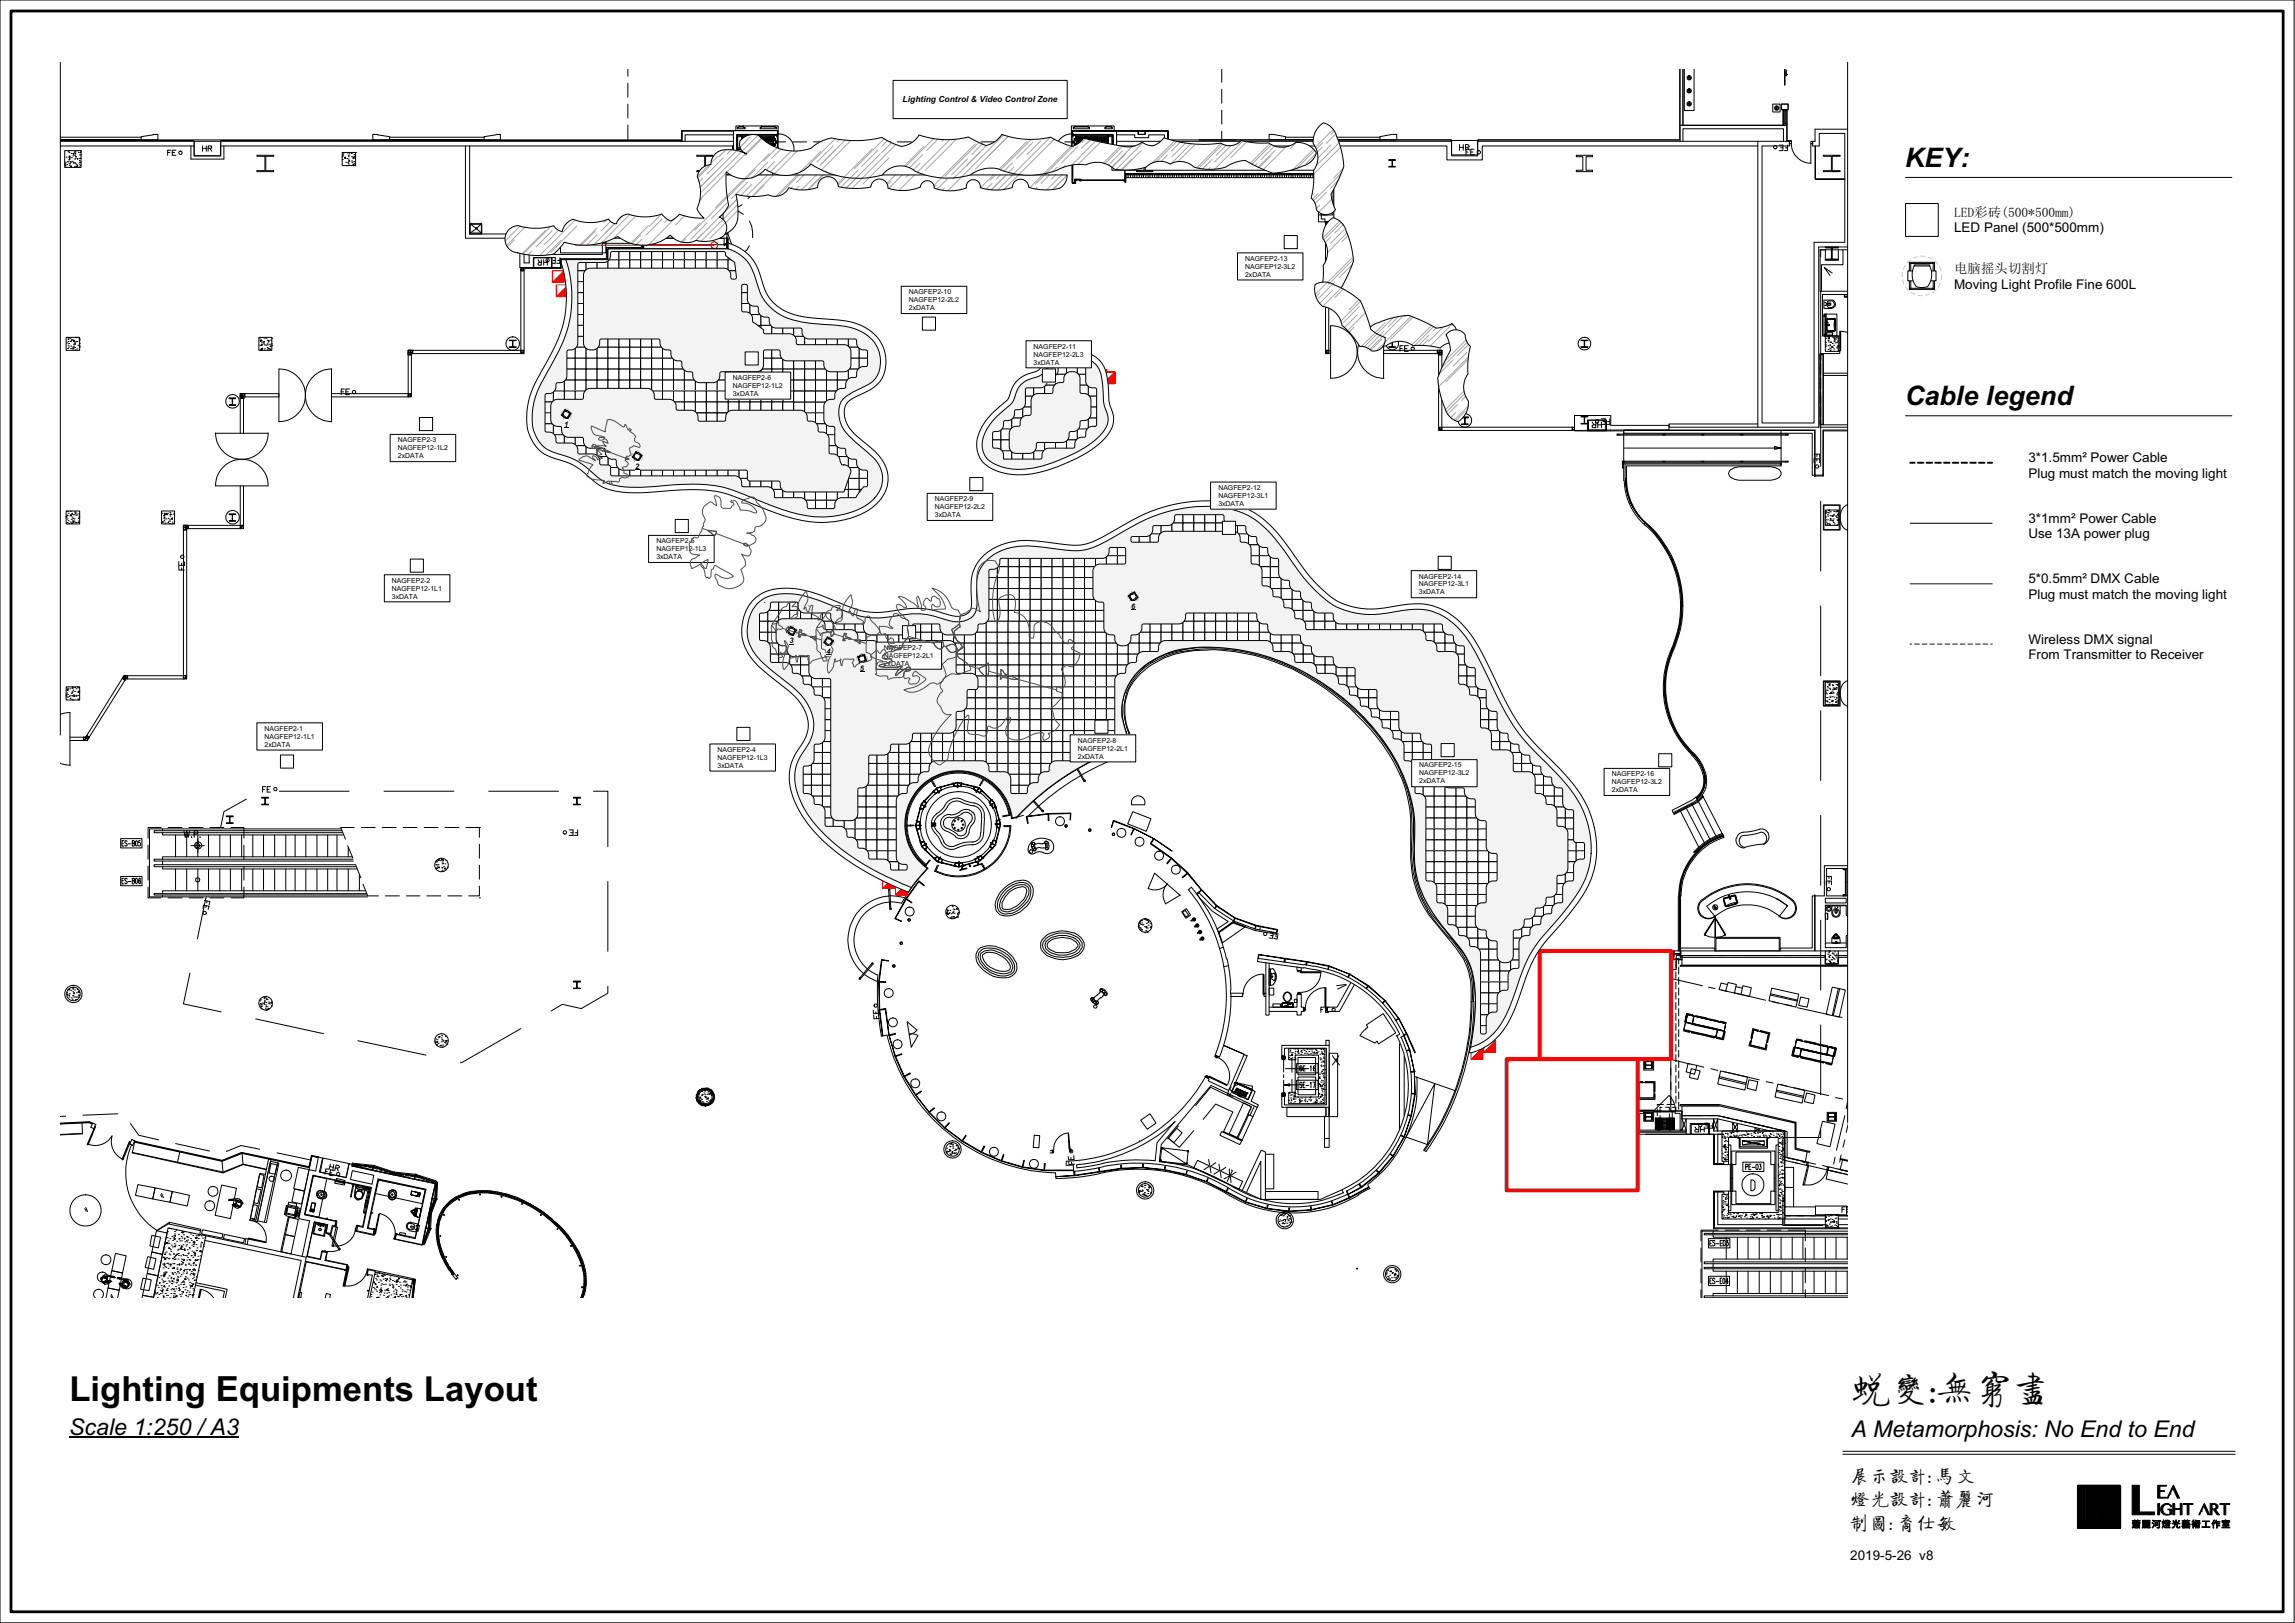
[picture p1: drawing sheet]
<svg xmlns="http://www.w3.org/2000/svg" width="420mm" height="297mm" viewBox="0 0 420 297" stroke-linecap="round" stroke-linejoin="round" font-family="sans-serif">
<defs><g id="words">
<text font-size="7" x="339" y="256.7">蜕变:无穷尽</text>
<text font-size="6.3" x="12.7" y="256.4">Lighting Equipments Layout</text>
<g font-size="4.9">
<text x="348.8" y="30.5">KEY:</text>
<text x="348.8" y="74.2">Cable legend</text>
</g>
<g font-size="4.2">
<text x="12.7" y="262.6">Scale 1:250 /A3</text>
<text x="339" y="263.1">A Metamorphosis: No End to End</text>
</g>
<g font-size="3.5">
<text x="338.7" y="271.4">展示设计: 马文</text>
<text x="338.7" y="275.7">灯光设计: 萧丽河</text>
<text x="338.7" y="280">制图: 裔仕敏</text>
</g>
<g font-size="2.5">
<text x="357.7" y="39.6">LED彩砖(500*500mm)</text>
<text x="357.7" y="42.5">LED Panel (500*500mm)</text>
<text x="357.7" y="50.1">电脑摇头切割灯</text>
<text x="357.7" y="52.9">Moving Light Profile Fine 600L</text>
<text x="371.3" y="84.6">3*1.5mm² Power Cable</text>
<text x="371.3" y="87.4">Plug must match the moving light</text>
<text x="371.3" y="95.6">3*1mm² Power Cable</text>
<text x="371.3" y="98.5">Use 13A power plug</text>
<text x="371.3" y="106.7">5*0.5mm² DMX Cable</text>
<text x="371.3" y="109.6">Plug must match the moving light</text>
<text x="371.3" y="117.8">Wireless DMX signal</text>
<text x="371.3" y="120.6">From Transmitter to Receiver</text>
<text x="338.7" y="285.6">2019-5-26 v8</text>
</g>
<text font-size="1.5" x="165.3" y="18.7">Lighting Control &amp; Video Control Zone</text>
<g font-size="1.4">
<text x="103.3" y="78.1">1</text>
<text x="116.3" y="85.8">2</text>
<text x="207.1" y="111.5">6</text>
<text x="144.6" y="117.8">3</text>
<text x="151.3" y="119.7">4</text>
<text x="157.4" y="122.8">5</text>
</g>
<g font-size="1.3">
<text x="228" y="47.7">NAGFEP2-13</text>
<text x="166.4" y="53.8">NAGFEP2-10</text>
<text x="228" y="49.2">NAGFEP12-3L2</text>
<text x="228" y="50.6">2xDATA</text>
<text x="166.4" y="55.3">NAGFEP12-2L2</text>
<text x="166.4" y="56.8">2xDATA</text>
<text x="189.2" y="63.8">NAGFEP2-11</text>
<text x="189.2" y="65.3">NAGFEP12-2L3</text>
<text x="134.2" y="69.5">NAGFEP2-6</text>
<text x="134.2" y="71">NAGFEP12-1L2</text>
<text x="189.2" y="66.7">3xDATA</text>
<text x="134.2" y="72.5">3xDATA</text>
<text x="72.8" y="80.9">NAGFEP2-3</text>
<text x="72.8" y="82.4">NAGFEP12-1L2</text>
<text x="72.8" y="83.9">2xDATA</text>
<text x="223.1" y="89.7">NAGFEP2-12</text>
<text x="171.2" y="91.7">NAGFEP2-9</text>
<text x="171.2" y="93.2">NAGFEP12-2L2</text>
<text x="171.2" y="94.6">3xDATA</text>
<text x="223.1" y="91.1">NAGFEP12-3L1</text>
<text x="223.1" y="92.6">3xDATA</text>
<text x="120.2" y="99.4">NAGFEP2-5</text>
<text x="120.2" y="100.9">NAGFEP12-1L3</text>
<text x="71.8" y="106.6">NAGFEP2-2</text>
<text x="120.2" y="102.3">3xDATA</text>
<text x="259.8" y="105.9">NAGFEP2-14</text>
<text x="259.8" y="107.3">NAGFEP12-3L1</text>
<text x="71.8" y="108.1">NAGFEP12-1L1</text>
<text x="71.8" y="109.6">3xDATA</text>
<text x="259.8" y="108.8">3xDATA</text>
<text x="161.8" y="118.9">NAGFEP2-7</text>
<text x="161.8" y="120.4">NAGFEP12-2L1</text>
<text x="161.8" y="121.9">2xDATA</text>
<text x="48.5" y="133.7">NAGFEP2-1</text>
<text x="48.5" y="135.2">NAGFEP12-1L1</text>
<text x="48.5" y="136.7">2xDATA</text>
<text x="131.4" y="137.6">NAGFEP2-4</text>
<text x="197.3" y="135.9">NAGFEP2-8</text>
<text x="197.3" y="137.4">NAGFEP12-2L1</text>
<text x="131.4" y="139.1">NAGFEP12-1L3</text>
<text x="131.4" y="140.5">3xDATA</text>
<text x="197.3" y="138.8">2xDATA</text>
<text x="259.8" y="140.4">NAGFEP2-15</text>
<text x="259.8" y="141.9">NAGFEP12-3L2</text>
<text x="259.8" y="143.4">2xDATA</text>
<text x="295.1" y="142">NAGFEP2-16</text>
<text x="295.1" y="143.5">NAGFEP12-3L2</text>
<text x="295.1" y="145">2xDATA</text>
</g>
</g></defs>
<g fill="none" stroke="#000" stroke-width=".18">
<path d="M114.9 12.7v1.2M114.9 15.2v2.6M114.9 19v2.6M223.7 12.7v2.3M223.7 16.3v2.6M307.6 12.7v10.3M308.1 12.7v10.3M308.4 12.7v7.5h1.7v-7.5M326.8 15.6v-2.9v2.9M327.2 13.6l-.2 .3-.2-.3 .2 .3 .2-.3-.2 .3v-1.1v1.1M11 25.5h14.8l-14.8 .1M11 25.1h14.8"/>
<path d="M11 26.7h24.5M11 25.9h24.5v2.6h4.9v-2.6M11.8 27.6h3v3h-3zM12 29.7h.1M12 30.4h.1M12 30v.2l-.2-.1zM12.1 28.8h.1M12.2 30.1h.1M12.3 29.6h.1M12.5 29.6h.1M12.5 27.7h.1M12.5 28.9h.1"/>
<path d="M12.6 27.9h.1M12.6 28.6h.1M12.6 29.3h.1M12.6 30h.1M12.6 29.2h.1M12.7 30.3h.1M12.7 28.6h.1M12.7 30h.1M12.7 28.9h.1v.1zM12.9 29.6h.2l-.1 .1zM13 30.5l.1-.1v.2zM13.1 28.1h.1"/>
<path d="M13.1 28.9h.1M13.2 29.5h.1M13.3 28.5h.1M13.4 29.7h.1M13.4 29.9h.1M13.4 28.2l.1-.1v.2zM13.6 28h.1M13.6 27.8h.1M13.7 28.4h.1M13.7 29.1h.1M13.7 29.8h.1M13.7 30.5h.1"/>
<path d="M13.7 27.7h.1M13.8 28l.1 .2h-.2zM13.8 28.7h.1M13.8 30h.1M13.8 28.9h.1M14 30.1h.1M14 30.5l.2-.2v.3zM14.1 30.5l.1-.1v.2zM14.2 27.6h.1M14.2 29v.1zM14.3 27.9h.1M14.4 30.6h.1"/>
<path d="M14.5 29.4h.1M14.5 30h.1M14.5 29.7h.1M14.5 28.3h.1M14.6 29.7h.1M14.6 29l.2-.1zM14.7 29h.1M14.7 29.7h.1M14.7 30.3h.1M14.7 27.9h.1M14.8 27.7h.1M14.8 28.3h.1"/>
<path d="M25.8 25l2.3-.4h.8v1h-3.1zM30.7 27.9h.4M31.3 27.5h-.6v.9M31.5 27.9h.5M32.2 27.5h-.7v.9h.7M35 26.7v2.4h6v-2.4M35.5 25.9h4.9v2.6h-4.9zM37.1 26.7v1M37.1 27.2h.7M37.8 26.7v1M38.1 27.2h.6v-.5h-.6v1M38.4 27.2l.4 .5"/>
<path d="M40.4 26.7h93.9M47.1 28.4h3v.2h-1.4v2.6h1.4v.2h-3v-.2h1.4v-2.6h-1.4zM62.6 27.9h2.5v2.4h-2.5zM62.6 29.2h.1M62.6 28.6v.1M62.7 28.5h.1M62.7 28.3h.1M62.8 28.2h.1M63.1 28.9l.1-.1v.2zM63.1 28.9h.1M63.1 28.9l.1-.1zM63.3 30.3h.1"/>
<path d="M63.3 29.7h.1M63.4 30.3h.1M63.5 29h.1M63.5 30.3h.1M63.6 28h.1M63.7 29.8h.1M63.8 28.4h.1M63.8 29.1h.1M63.8 28.6h.1M63.8 30h.1M63.8 29.5h.1M63.8 30.2h.1"/>
<path d="M63.8 29.5l.2-.1-.1 .1zM63.9 28.2h.1M64.4 28.7h.1M64.4 29.5h.1M64.4 29.7h.1M64.4 27.9v.2zM64.6 30.1h.1M64.6 30h.1M64.6 28.9h.1l.1 .1zM64.7 30.3h.1M64.7 28.9h.1M64.8 28.3h.1"/>
<path d="M64.8 28.9h.1M64.8 29.6h.1M64.8 28.7h.1M64.8 28.6h.1M64.8 30h.1M65 30.3h.1M65.1 27.9h.1M68.2 24.6h.9l2.2 .4v.6h-3.1zM71.3 25.5l17.3 .1zM71.3 25.1h17.3M85.2 26.7v16.9h47.9v-.8M86 26.7v16.1"/>
<path d="M88.6 25l2.2-.4h.8v1h-3zM114.9 22.9v2.7M124.8 24.7v.5M127.6 28.4h2.9v.2h-1.3v2.6h1.3v.2h-2.9v-.2h1.4v-2.6h-1.4zM133.1 38.2h.2M133.3 33.7h4.5l-.1 1.2-.5 1.2-.3 .2M134.3 24.7h-8.9v1.2M134.3 23.9h8.1v.7h-7.5v2.8h7.5v.7h-8.1zM135.1 28.1v3.1h-2.9v2.5h1.1v9.1h-.2M135.3 23.2h.8M135.7 24.8h.1M135.7 27.1h.1"/>
<path d="M135.7 26.6l.1 .2zM135.8 25.2h.1M135.8 24.8v.1M135.8 24.8l.1 .1M135.8 25.2v.2zM135.8 25.4h.1M135.8 25.1h.1M135.8 26.5v-1v1M135.8 26.5v.6v-.6M135.8 26.9h.1M135.8 27v.1M135.8 26.8h.1"/>
<path d="M135.8 26.5h.1M135.8 26.2h.1M135.8 26.3h.1M135.8 25.8h.1M135.8 25.7h.1M135.8 37.5l-.3 .2-1.2 .4-1.2 .1 1.2 .1 1.8 .9M135.9 26.2h.1M135.9 27l-.1 .1M135.9 25.7h.1M135.9 25.4v.3zM135.9 25.3v.1zM135.9 25.3h.1"/>
<path d="M135.9 25.2h.1M135.9 26.3h.1M135.9 26.3v.3zM135.9 26.6v.1zM135.9 26.7h.1M135.9 26.8h.1M135.9 25.8h.1M136 25.5h.1M136 25.3h.1M136 26.9h.1M136 26.6h.1M136 31.9h-2.9v10.9"/>
<path d="M136 28.1v3.8M136 25.1h.1M136 25.7h.1M136 25.4v.3zM136 25.3v.1zM136 25.2h.1M136 26.3h.1M136 26.3v.3zM136 26.6v.1zM136 26.7h.1M136 26.8h.1M136.1 25.4v.3z"/>
<path d="M136.1 25.3v.1zM136.1 25.3h.1M136.1 25.2h.1M136.1 26.2h.1M136.1 26.3v.3zM136.1 26.6v.1zM136.1 26.7h.1M136.1 25.8h.1M136.1 25.5h.1M136.1 26.6h.1M136.2 25.1h.1M136.2 25.5h.1"/>
<path d="M136.2 25.3h.1M136.2 26.6h.1M136.2 25.8h.1M136.2 25.7h.1M136.2 25.4v.3zM136.2 25.3v.1zM136.2 25.2h.1M136.2 26.9h.1M136.2 26.3h.1M136.2 26.3v.3zM136.2 26.6v.1zM136.2 26.7h.1"/>
<path d="M136.2 26.8h.1M136.2 25.2v-.1v.1M136.3 26.8h.1M136.3 25.7h.1M136.3 25.4v.3zM136.3 25.3v.1zM136.3 25.3h.1M136.3 25.2h.1M136.3 26.3h.1M136.3 26.3v.3zM136.3 26.6v.1zM136.3 26.7h.1"/>
<path d="M136.3 26.2h.1M136.3 25.8h.1M136.3 25.5h.1M136.3 26.6h.1M136.4 25.2h.1M136.4 25.1h.1M136.4 26.9h.1M136.4 26.6h.1M136.5 25.5h.1M136.5 26.8h.1M136.5 26.6h.1M136.5 25.2h.1"/>
<path d="M136.5 25.7h.1M136.5 25.3v.4zM136.5 25.3h.1M136.5 26.3h.1M136.5 26.3v.4zM136.5 26.7h.1M136.6 25.2h.1M136.6 25.4l.1 .3zM136.6 26.6l.1 .1zM136.7 25.7h.1M136.7 25.3l-.1 .1zM136.7 25.3h.1"/>
<path d="M136.7 25.2h.1M136.7 26.3h.1M136.7 26.3l-.1 .3zM136.7 26.7h.1M136.7 26.8h.1M136.7 25.3l.1 .1zM136.8 25.5h.1M136.8 26.6h.1M136.8 25.2h.1M136.8 26.6l-.1 .1zM136.8 25.7h.1M136.8 25.4v.3z"/>
<path d="M136.8 25.3v.1zM136.8 25.3h.1M136.8 26.3h.1M136.8 26.3v.3zM136.8 26.6v.1zM136.8 26.7h.1M136.8 26.8h.1M136.9 25.1h.1M136.9 25.4v.3zM136.9 25.3v.1zM136.9 25.3h.1M136.9 25.2h.1"/>
<path d="M136.9 26.9h.1M136.9 26.3v.3zM136.9 26.6v.1zM136.9 26.7h.1M136.9 26.8h.1M136.9 25.5h.1M136.9 26.6h.1M137 25.5h.1M137 25.3h.1M137 26.6h.1M137 25.7h.1M137 25.4v.3z"/>
<path d="M137 25.3v.1zM137 25.2h.1M137 26.2h.1M137 26.3h.1M137 26.3v.3zM137 26.6v.1zM137 26.7h.1M137 26.8h.1M137 25.8h.1M137 25.2l.1-.1-.1 .1M137 26.8l.1 .1-.1-.1M137.1 25.5h.1"/>
<path d="M137.1 25.3h.1M137.1 26.6h.1M137.1 25.4v.3zM137.1 25.3v.1zM137.1 25.2h.1M137.1 26.3v.3zM137.1 26.6v.1zM137.1 26.7h.1M137.1 26.8l.1 .1-.1-.1M137.2 25.7h.1M137.2 25.4v.3zM137.2 25.3v.1z"/>
<path d="M137.2 25.3h.1M137.2 25.2h.1M137.2 26.2h.1M137.2 26.3h.1M137.2 26.3v.3zM137.2 26.6v.1zM137.2 26.7h.1M137.2 26.8h.1M137.2 25.8h.1M137.2 26.8l.1 .1zM137.2 25.5h.1M137.2 26.6h.1"/>
<path d="M137.2 25.1h.1M137.2 26.9h.1M137.3 25.1h.1M137.3 25.7h.1M137.3 25.4v.3zM137.3 25.3v.1zM137.3 25.3h.1M137.3 25.1l-.1 .1zM137.3 26.9h.1M137.3 26.3h.1M137.3 26.3v.3zM137.3 26.6v.1z"/>
<path d="M137.3 26.7h.1M137.3 25.5h.1M137.3 26.6h.1M137.4 25.5h.1M137.4 25.3h.1M137.4 26.6h.1M137.4 26.9h.1M137.4 26.8h.1M137.4 25.7h.1M137.4 25.4v.3zM137.4 25.3v.1zM137.4 25.2h.1"/>
<path d="M137.4 26.2h.1M137.4 26.3h.1M137.4 26.3v.3zM137.4 26.6v.1zM137.4 26.7h.1M137.4 25.8h.1M137.4 25.1h.1M137.5 25.5h.1M137.5 25.3h.1M137.5 26.8h.1M137.5 26.9h.1M137.5 26.6h.1"/>
<path d="M137.5 25.7h.1M137.5 25.4v.3zM137.5 25.3v.1zM137.5 25.2h.1M137.5 26.2h.1M137.5 26.3h.1M137.5 26.3v.3zM137.5 26.6v.1zM137.5 26.7h.1M137.5 25.8h.1M137.6 25.5h.1M137.6 25.3h.1"/>
<path d="M137.6 26.8h.1M137.6 26.9h.1M137.6 26.6h.1M137.6 25.1h.1M137.6 25.7h.1M137.6 25.4v.3zM137.6 25.3v.1zM137.6 25.2h.1M137.6 26.3h.1M137.6 26.3v.3zM137.6 26.6v.1zM137.6 26.7h.1"/>
<path d="M137.7 25.5h.1M137.7 25.3h.1M137.7 26.6h.1M137.7 26.9h.1M137.7 25.7h.1M137.7 25.4v.3zM137.7 25.3v.1zM137.7 25.1l.1 .1zM137.7 26.2h.1M137.7 26.3h.1M137.7 26.3v.3zM137.7 26.6v.1z"/>
<path d="M137.7 26.7h.1M137.7 26.8h.1M137.7 25.8h.1M137.8 25.1h.1M137.8 25.7h.1M137.8 25.4v.3zM137.8 25.3v.1zM137.8 25.3h.1M137.8 25.2h.1M137.8 26.9h.1M137.8 26.3h.1M137.8 26.3v.3z"/>
<path d="M137.8 26.6v.1zM137.8 26.7h.1M137.8 26.8h.1M137.8 25.5h.1M137.8 26.6h.1M137.9 25.5h.1M137.9 25.3h.1M137.9 26.6h.1M137.9 25.4v.3zM137.9 25.3v.1zM137.9 25.2h.1M137.9 26.2h.1"/>
<path d="M137.9 26.3v.3zM137.9 26.6v.1zM137.9 26.7h.1M137.9 25.8h.1M138 25.2l-.1-.1 .1 .1M138 25.2h.1M138 26.8l-.1 .1 .1-.1M138 25.7h.1M138 25.4v.3zM138 25.3v.1zM138 25.3h.1M138 26.3h.1"/>
<path d="M138 26.3v.3zM138 26.6v.1zM138 26.7h.1M138 26.8h.1M138 25.2v-.1v.1M138 25.1h.1M138 26.9h.1M138 25.5h.1M138 26.6h.1M138.1 25.2h.1M138.1 26.8h.1M138.1 25.7h.1"/>
<path d="M138.1 25.4v.3zM138.1 25.3v.1zM138.1 25.3h.1M138.1 26.3h.1M138.1 26.3v.3zM138.1 26.6v.1zM138.1 26.7h.1M138.1 26.2h.1M138.1 25.8h.1M138.1 25.5h.1M138.1 26.6h.1M138.2 26.6h.1"/>
<path d="M138.2 25.2h.1M138.3 25.2h.1M138.3 26.8h.1M138.3 25.7h.1M138.3 25.5v.2l.1-.3zM138.3 25.3l.1 .1zM138.3 25.3h.1M138.3 26.3h.1M138.3 26.3l.1 .3zM138.3 26.6h.1zM138.3 26.7h.1M138.3 26.9h.1"/>
<path d="M138.4 25.2h.1M138.4 25.4l.1 .3zM138.4 26.6l.1 .1zM138.5 25.7h.1M138.5 25.3l-.1 .1zM138.5 25.3h.1M138.5 25.2h.1M138.5 26.3h.1M138.5 26.3l-.1 .3zM138.5 26.7h.1M138.5 26.8h.1M138.5 25.5h.1"/>
<path d="M138.5 26.6h.1M138.5 26.2h.1M138.6 25.2h.1M138.6 25.7h.1M138.6 25.4v.3zM138.6 25.3v.1zM138.6 25.3h.1M138.6 26.2h.1M138.6 26.3h.1M138.6 26.3v.3zM138.6 26.6v.1zM138.6 26.7h.1"/>
<path d="M138.6 26.8h.1M138.6 25.8h.1M138.6 25.5l.1 .2v-.3zM138.6 26.6h.1v.1zM138.6 25.5h.1M138.6 25.1h.1M138.6 26.6h.1M138.7 25.5h.1M138.7 26.6h.1M138.7 25.1h.1M138.7 25.3v.1zM138.7 25.3h.1"/>
<path d="M138.7 25.2h.1M138.7 25.2l.1-.1-.1 .1M138.7 26.9h.1M138.7 26.3v.3zM138.7 26.7h.1M138.8 25.5h.1M138.8 25.8h.1M138.8 25.3h.1M138.8 26.6h.1M138.8 25.7h.1M138.8 25.4v.3zM138.8 25.3v.1z"/>
<path d="M138.8 25.2h.1M138.8 26.3h.1M138.8 26.3v.3zM138.8 26.6v.1zM138.8 26.7h.1M138.8 26.8h.1M138.8 25.2l.1-.1-.1 .1M138.8 26.8l.1 .1-.1-.1M138.9 25.4v.3zM138.9 25.3v.1zM138.9 25.3h.1M138.9 25.2h.1"/>
<path d="M138.9 26.3v.3zM138.9 26.6v.1zM138.9 26.7h.1M138.9 25.5h.1M138.9 26.6h.1M139 25.7h.1M139 25.4v.3zM139 25.3v.1zM139 25.3h.1M139 25.2h.1M139 26.2h.1M139 26.3h.1"/>
<path d="M139 26.3v.3zM139 26.6v.1zM139 26.7h.1M139 26.8h.1M139 25.8h.1M139 25.5h.1M139 26.6h.1M139 25.1h.1M139 26.9h.1M139.1 25.5h.1M139.1 25.3h.1M139.1 26.6h.1"/>
<path d="M139.1 25.1h.1M139.1 25.4v.3zM139.1 25.3v.1zM139.1 25.2h.1M139.1 26.9h.1M139.1 26.3v.3zM139.1 26.6v.1zM139.1 26.7h.1M139.1 26.8h.1M139.1 25.7h.1M139.1 26.2h.1M139.1 26.3h.1"/>
<path d="M139.1 25.8h.1M139.2 25.5h.1M139.2 25.3h.1M139.2 26.6h.1M139.2 26.9h.1M139.2 26.8h.1M139.2 25.1h.1M139.2 25.7h.1M139.2 25.4v.3zM139.2 25.3v.1zM139.2 25.2h.1M139.2 26.3h.1"/>
<path d="M139.2 26.3v.3zM139.2 26.6v.1zM139.2 26.7h.1M139.3 25.5h.1M139.3 25.3h.1M139.3 26.6h.1M139.3 26.9h.1M139.3 26.8h.1M139.3 25.7h.1M139.3 25.4v.3zM139.3 25.3v.1zM139.3 25.2h.1"/>
<path d="M139.3 26.2h.1M139.3 26.3h.1M139.3 26.3v.3zM139.3 26.6v.1zM139.3 26.7h.1M139.3 25.8h.1M139.4 25.5h.1M139.4 25.3h.1M139.4 26.8h.1M139.4 26.9h.1M139.4 26.6h.1M139.4 23.2h2.5"/>
<path d="M139.4 25.1h.1M139.4 25.7h.1M139.4 25.4v.3zM139.4 25.3v.1zM139.4 25.2h.1M139.4 26.3h.1M139.4 26.3v.3zM139.4 26.6v.1zM139.4 26.7h.1M139.5 25.4v.3zM139.5 25.3v.1zM139.5 25.3h.1"/>
<path d="M139.5 25.1l.1 .1zM139.5 26.2h.1M139.5 26.3v.3zM139.5 26.6v.1zM139.5 26.7h.1M139.5 26.8h.1M139.6 26.8h.1M139.5 25.8h.1M139.5 25.5h.1M139.5 26.6h.1M139.5 26.3h.1M139.5 26.9h.1"/>
<path d="M139.6 25.1h.1M139.6 25.5h.1M139.6 25.3h.1M139.6 26.9h.1M139.6 26.6h.1M139.6 25.7l.1 .1zM139.6 25.7h.1M139.6 25.4v.3zM139.6 25.3v.1zM139.6 25.2h.1M139.6 26.3h.1M139.6 26.3v.3z"/>
<path d="M139.6 26.6v.1zM139.6 26.7h.1M139.7 26.8h.1M139.7 25.7h.1M139.7 25.4v.3zM139.7 25.3v.1zM139.7 25.3h.1M139.7 25.2h.1M139.7 26.3h.1M139.7 26.2h.1M139.7 26.3v.3zM139.7 26.6v.1z"/>
<path d="M139.7 26.7h.1M139.7 25.8h.1M139.7 25.2v-.1v.1M139.7 26.8v.1v-.1M139.7 26.2v.1M139.7 26.8l.1 .1zM139.8 25.5h.1M139.8 25.3h.1M139.8 26.6h.1M139.8 25.4v.3zM139.8 25.3v.1zM139.8 25.2h.1"/>
<path d="M139.8 26.3v.3zM139.8 26.6v.1zM139.8 26.7h.1M139.8 25.1h.1M139.8 26.9h.1M139.9 25.5h.1M139.9 26.6h.1M139.9 25.2h.1M139.9 26.8h.1M139.9 25.7h.1M139.9 25.4v.3zM139.9 25.3v.1z"/>
<path d="M139.9 25.3h.1M139.9 26.3h.1M139.9 26.3v.3zM139.9 26.6v.1zM139.9 26.7h.1M139.9 26.2h.1M139.9 25.8h.1M140 25.2h.1M140 25.4l.1 .3zM140 26.6l.1 .1zM140 25.5h.1M140 26.6h.1"/>
<path d="M140.1 25.3l-.1 .1zM140.1 25.3h.1M140.1 25.2h.1M140.1 26.3l-.1 .3zM140.1 26.7h.1M140.1 26.8h.1M140.1 25.7h.1M140.1 25.3l.1 .1zM140.1 26.3h.1M140.1 25.8h.1M140.2 25.2h.1M140.2 26.6l-.1 .1z"/>
<path d="M140.2 25.5h.1M140.2 26.6h.1M140.3 25.7h.1M140.3 25.3v.4zM140.3 25.3h.1M140.3 25.2h.1M140.3 26.3h.1M140.3 26.3v.4zM140.3 26.7h.1M140.3 26.8h.1M140.3 25.4v.3zM140.3 25.3v.1z"/>
<path d="M140.3 26.3v.3zM140.3 26.6v.1zM140.3 25.5h.1M140.3 26.6h.1M140.4 25.5h.1M140.4 26.6h.1M140.4 25.7h.1M140.4 25.4v.3zM140.4 25.3v.1zM140.4 25.3h.1M140.4 25.2h.1M140.4 26.2h.1"/>
<path d="M140.4 26.3h.1M140.4 26.3v.3zM140.4 26.6v.1zM140.4 26.7h.1M140.4 26.8h.1M140.4 25.8h.1M140.4 25.5l.1-.1v.3zM140.4 26.8l.1 .1zM140.5 25.1h.1M140.5 25.5h.1M140.5 25.3h.1M140.5 26.9h.1"/>
<path d="M140.5 26.6h.1M140.5 26.2h.1M140.5 25.7l.1 .1zM140.5 26.3v.3zM140.5 26.7h.1M140.5 26.2l.1 .1zM140.5 26.8l.1 .1zM140.6 25.7h.1M140.6 25.4v.3zM140.6 25.3v.1zM140.6 25.3h.1M140.6 26.3h.1"/>
<path d="M140.6 26.3v.3zM140.6 26.6v.1zM140.6 26.7h.1M140.6 25.5h.1M140.6 26.6h.1M140.6 25.1h.1M140.6 26.9h.1M140.7 25.1h.1M140.7 25.4v.3zM140.7 25.3v.1zM140.7 25.3h.1M140.7 25.2h.1"/>
<path d="M140.7 26.9h.1M140.7 26.3v.3zM140.7 26.6v.1zM140.7 26.7h.1M140.7 25.5h.1M140.7 26.6h.1M140.8 25.5h.1M140.8 25.3h.1M140.8 26.6h.1M140.8 26.9h.1M140.8 26.8h.1M140.8 25.7h.1"/>
<path d="M140.8 25.4v.3zM140.8 25.3v.1zM140.8 25.2h.1M140.8 26.2h.1M140.8 26.3h.1M140.8 26.3v.3zM140.8 26.6v.1zM140.8 26.7h.1M140.8 25.8h.1M140.9 25.1h.1M140.9 25.4v.3zM140.9 25.3v.1z"/>
<path d="M140.9 25.3h.1M140.9 25.2h.1M140.9 26.9h.1M140.9 26.3v.3zM140.9 26.6v.1zM140.9 26.7h.1M140.9 26.8h.1M140.9 25.5h.1M140.9 26.6h.1M140.9 25.7h.1M140.9 26.2h.1M140.9 26.3h.1"/>
<path d="M140.9 25.8h.1M140.9 32.9h.9M141 25.5h.1M141 25.3h.1M141 26.8h.1M141 26.9h.1M141 26.6h.1M141 25.1h.1M141 25.7h.1M141 25.4v.3zM141 25.3v.1zM141 25.2h.1"/>
<path d="M141 26.3h.1M141 26.3v.3zM141 26.6v.1zM141 26.7h.1M141.1 25.5h.1M141.1 25.3h.1M141.1 26.6h.1M141.1 25.7h.1M141.1 26.9h.1M141.1 25.1l.1 .1M141.1 25.4v.3zM141.1 25.3v.1z"/>
<path d="M141.1 25.2h.1M141.1 26.2h.1M141.1 26.3v.3zM141.1 26.6v.1zM141.1 26.7h.1M141.1 26.8h.1M141.1 25.8h.1M141.2 25.1h.1M141.2 25.7h.1M141.2 25.4v.3zM141.2 25.3v.1zM141.2 25.3h.1"/>
<path d="M141.2 25.2h.1M141.2 26.9h.1M141.2 26.3h.1M141.2 26.3v.3zM141.2 26.6v.1zM141.2 26.7h.1M141.2 26.8h.1M141.2 25.5h.1M141.2 26.6h.1M141.3 25.5h.1M141.3 25.3h.1M141.3 26.6h.1"/>
<path d="M141.3 26.9h.1M141.3 25.4v.3zM141.3 25.3v.1zM141.3 25.2h.1M141.3 26.2h.1M141.3 26.3v.3zM141.3 26.6v.1zM141.3 26.7h.1M141.3 25.8h.1M141.4 25.1h.1M141.4 25.5h.1M141.4 25.3h.1"/>
<path d="M141.4 26.9h.1M141.4 26.6h.1M141.4 25.7v.1zM141.4 25.7h.1M141.4 25.4v.3zM141.4 25.3v.1zM141.4 26.2v.1zM141.4 26.3h.1M141.4 26.3v.3zM141.4 26.6v.1zM141.4 26.7h.1M141.4 26.8h.1"/>
<path d="M141.5 26.8h.1M141.5 25.5h.1M141.5 25.3h.1M141.5 26.6h.1M141.5 26.3h.1M141.5 25.8h.1M141.5 28.1v4h-5.5v-.2M141.5 25.7h.1M141.5 25.4v.3zM141.5 25.3v.1zM141.5 25.2h.1M141.5 26.3v.3z"/>
<path d="M141.5 26.6v.1zM141.5 26.7h.1M141.5 26.2h.1M141.5 25.1h.1M141.6 26.9h.1M141.6 25.5h.1M141.6 26.6h.1M141.6 25.1h.1M141.6 25.2h.1M141.6 25.4v.3zM141.6 25.3v.1zM141.6 25.3h.1"/>
<path d="M141.6 26.3v.3zM141.6 26.6v.1zM141.6 26.7h.1M141.7 25.1h.1M141.7 26.8h.1M141.7 26.9h.1M141.7 25.2h.1M141.7 25.3h.1M141.7 26.6h.1M141.8 26.7l-.1 .1 .1-.1M141.8 25.3l-.1-.1 .1 .1M141.8 32.9h.1"/>
<path d="M141.9 25.4h.1M142 25.8h.1M142 25.4h.1M142 26.2h.1M142 25.9h.1M142 26.1h.1M142 27.2h.3zM142 24.8h.3zM142 27.2h.1M142 24.8h.1M142.1 25.9h.1M142.1 26.1h.1"/>
<path d="M142.2 28.1v5.4h-.3v-.7h-1v.1h-7.8M142.3 25.9h-.2h.2M142.3 25.9v.1zM142.3 26.1h-.2h.2M142.3 26.1h.1M142.3 28.1v5.4h-.5v-.6v.6h.6v-5.4M142.3 24.5a2.85 2.85 0 0 1 3.1 2.6 2.85 2.85 0 0 1-2.6 3.1M143.8 26h-1.4M145.1 26h2.6M148.9 26h2.6M152.8 26h2.5M156.6 26h2.6"/>
<path d="M160.5 26h2.5M164.3 26h2.5M168.1 26h2.6M171.9 26h2.6M175.8 26h2.5M179.6 26h2.6M183.5 26h2.5M187.3 26h2.5M191.1 26h2.6M194.9 26h1.4M196.3 23.9h8.1v4.2h-8.1v-.7h7.4v-2.8h-7.4zM196.3 25.9h.3h-.3"/>
<path d="M196.3 25.9v.1zM196.3 26.1h.3h-.3M196.3 26.1h.1M196.3 28.1v5.4h.5l.1-.6v.6h-.6v-5.4v5.4h.6v-.6M196.4 24.5a2.85 2.85 0 0 0-3.1 2.6 2.85 2.85 0 0 0 2.6 3.1M196.4 27.2h.1M196.4 27h.1M196.4 24.9h.1M196.4 28.1v5.4h.3v-.7h1.2v.1h8v-1.7h-2.3v-3.1M196.6 25.9h.1M196.6 26.1h.1M196.6 27.2h.1"/>
<path d="M196.6 24.8h.1M196.6 25.9h.1h-.1M196.6 26.1h.1h-.1M196.7 26.2v.4v-.4M196.7 25.8v-.4v.4M196.7 25.8h.1M196.7 26.2h.1M196.7 26.6h.1M196.7 23.2h2.5M196.8 26.6h-.1h.1M196.8 26.6l.1 .1-.1-.1M196.8 25.4l.1-.1-.1 .1"/>
<path d="M196.8 25.4h-.1h.1M196.9 32.9h.1M196.9 26.7h.1M196.9 26.8h.1M196.9 25.3h.1M196.9 25.2h.1M197 26.9h.1M197 25.1h.1M197 25.7h.1M197 25.4v.3zM197 25.3v.1zM197 25.3h.1"/>
<path d="M197 25.2h.1M197 26.2h.1M197 26.3h.1M197 26.3v.3zM197 26.6v.1zM197 26.7h.1M197 26.8h.1M197 25.8h.1M197 25.5h.1M197 26.6h.1M197.1 25.1h.1M197.1 25.7h.1"/>
<path d="M197.1 25.4v.3zM197.1 25.3v.1zM197.1 25.3h.1M197.1 25.2h.1M197.1 26.9h.1M197.1 26.3h.1M197.1 26.3v.3zM197.1 26.6v.1zM197.1 26.7h.1M197.1 26.8h.1M197.1 25.5h.1M197.1 26.6h.1"/>
<path d="M197.2 25.5h.1M197.2 25.3h.1M197.2 26.6h.1M197.2 26.9h.1M197.2 26.8h.1M197.2 25.7h.1M197.2 25.4v.3zM197.2 25.3v.1zM197.2 25.2h.1M197.2 26.2h.1M197.2 26.3h.1M197.2 26.3v.3z"/>
<path d="M197.2 26.6v.1zM197.2 26.7h.1M197.2 25.8h.1M197.3 25.1h.1M197.3 25.4v.3zM197.3 25.3v.1zM197.3 25.3h.1M197.3 25.2h.1M197.3 26.9h.1M197.3 26.3v.3zM197.3 26.6v.1zM197.3 26.7h.1"/>
<path d="M197.3 26.8h.1M197.3 25.5h.1M197.3 26.6h.1M197.3 26.3h.1M197.3 25.7h.1M197.3 26.2h.1M197.3 25.8h.1M197.4 25.5h.1M197.4 25.3h.1M197.4 26.9h.1M197.4 26.6h.1M197.4 25.1h.1"/>
<path d="M197.4 25.4v.3zM197.4 25.3v.1zM197.4 25.2h.1M197.4 26.3v.3zM197.4 26.6v.1zM197.4 26.7h.1M197.5 25.5h.1M197.5 25.3h.1M197.5 26.6h.1M197.5 25.7h.1M197.5 25.4v.3zM197.5 25.3v.1z"/>
<path d="M197.5 25.2h.1M197.5 26.3h.1M197.5 26.3v.3zM197.5 26.6v.1zM197.5 26.7h.1M197.5 26.8h.1M197.6 25.1h.1M197.6 25.4v.3zM197.6 25.3h.1M197.6 25.2l-.1-.1 .1 .1M197.6 25.2h.1M197.6 26.9h.1"/>
<path d="M197.6 26.3v.3zM197.6 26.7h.1M197.7 26.8h.1M197.6 25.5h.1M197.6 26.6h.1M197.7 32.9h.2v.2h-.2zM197.7 25.5h.1M197.7 26.6h.1M197.7 25.7h.1M197.7 25.4v.3zM197.7 25.3v.1zM197.7 25.3h.1"/>
<path d="M197.7 25.2h.1M197.7 26.2h.1M197.7 26.3h.1M197.7 26.3v.3zM197.7 26.6v.1zM197.7 26.7h.1M197.7 25.8h.1M197.8 25.1h.1M197.8 26.2h.1M197.8 25.2h.1M197.8 26.9h.1M197.8 32.9h-1"/>
<path d="M197.8 25.7h.1M197.8 25.3v.4zM197.8 25.3h.1M197.8 26.3h.1M197.8 26.3v.4zM197.8 26.7h.1M197.8 26.8h.1M197.9 25.5h.1M197.9 26.2h.1M197.9 26.6h.1M197.9 25.2h.1M197.9 26.6l.1 .1z"/>
<path d="M197.9 25.8h.1M197.9 33h7.8M198 26.9h.1M198 25.3l.1 .1zM198 25.3h.1M198 25.2h.1M198 26.3l.1 .3zM198 26.7h.1M198 26.8h.1M198 25.7h.1M198 25.3l-.1 .1zM198 26.3h.1"/>
<path d="M198.1 25.2h.1M198.1 25.4l-.1 .3zM198.1 26.6l-.1 .1zM198.1 25.5h.1M198.1 26.6h.1M198.2 25.2h.1M198.2 26.8h.1M198.2 25.7h.1M198.2 25.4v.3zM198.2 25.3v.1zM198.2 25.3h.1M198.2 26.3h.1"/>
<path d="M198.2 26.3v.3zM198.2 26.6v.1zM198.2 26.7h.1M198.2 25.5h.1M198.2 26.6h.1M198.3 25.5h.1M198.3 26.6h.1M198.3 25.4v.3zM198.3 25.3v.1zM198.3 25.3h.1M198.3 25.2h.1M198.3 26.8h.1"/>
<path d="M198.3 26.3v.3zM198.3 26.6v.1zM198.3 26.7h.1M198.3 25.1h.1M198.3 26.9h.1M198.4 25.2v-.1v.1M198.4 25.2h.1M198.4 26.8v.1v-.1M198.4 25.7h.1M198.4 25.4v.3zM198.4 25.3v.1zM198.4 25.3h.1"/>
<path d="M198.4 26.3h.1M198.4 26.3v.3zM198.4 26.6v.1zM198.4 26.7h.1M198.4 26.8h.1M198.4 26.2h.1M198.4 25.8h.1M198.4 26.8l.1 .1-.1-.1M198.5 25.5h.1M198.5 25.3h.1M198.5 26.6h.1M198.5 25.1h.1"/>
<path d="M198.5 26.9h.1M198.5 26.8l.1 .1zM198.5 25.7h.1M198.5 25.4v.3zM198.5 25.3v.1zM198.5 25.2h.1M198.5 26.3h.1M198.5 26.3v.3zM198.5 26.6v.1zM198.5 26.7h.1M198.5 26.8h.1M198.6 25.5h.1"/>
<path d="M198.6 25.3h.1M198.6 26.6h.1M198.6 25.7h.1M198.6 26.9h.1M198.6 25.4v.3zM198.6 25.3v.1zM198.6 25.1l-.1 .1zM198.6 26.2h.1M198.6 26.3h.1M198.6 26.3v.3zM198.6 26.6v.1zM198.6 26.7h.1"/>
<path d="M198.6 25.8h.1M198.7 25.1h.1M198.7 25.7h.1M198.7 25.4v.3zM198.7 25.3v.1zM198.7 25.3h.1M198.7 25.2h.1M198.7 26.9h.1M198.7 26.3h.1M198.7 26.3v.3zM198.7 26.6v.1zM198.7 26.7h.1"/>
<path d="M198.7 26.8h.1M198.7 25.5h.1M198.7 26.6h.1M198.8 25.7h.1M198.8 25.4v.3zM198.8 25.3v.1zM198.8 25.3h.1M198.8 25.2h.1M198.8 26.2h.1M198.8 26.3h.1M198.8 26.3v.3zM198.8 26.6v.1z"/>
<path d="M198.8 26.7h.1M198.8 26.8h.1M198.8 25.8h.1M198.8 25.5h.1M198.8 26.6h.1M198.8 26.9h.1M198.9 25.5h.1M198.9 25.3h.1M198.9 26.8h.1M198.9 26.9h.1M198.9 26.6h.1M198.9 25.1h.1"/>
<path d="M198.9 25.7h.1M198.9 25.4v.3zM198.9 25.3v.1zM198.9 25.2h.1M198.9 26.3h.1M198.9 26.3v.3zM198.9 26.6v.1zM198.9 26.7h.1M199 25.7h.1M199 25.4v.3zM199 25.3v.1zM199 25.3h.1"/>
<path d="M199 25.2h.1M199 26.2h.1M199 26.3h.1M199 26.3v.3zM199 26.6v.1zM199 26.7h.1M199 26.8h.1M199 25.8h.1M199 25.5h.1M199 26.6h.1M199 26.9h.1M199 25.1h.1"/>
<path d="M199 25.1l.1 .1zM199.1 25.5h.1M199.1 25.3h.1M199.1 26.6h.1M199.1 25.1h.1M199.1 26.9h.1M199.1 25.7h.1M199.1 25.4v.3zM199.1 25.3v.1zM199.1 25.2h.1M199.1 26.2h.1M199.1 26.3h.1"/>
<path d="M199.1 26.3v.3zM199.1 26.6v.1zM199.1 26.7h.1M199.1 26.8h.1M199.1 25.8h.1M199.2 25.5h.1M199.2 25.3h.1M199.2 26.6h.1M199.2 25.4v.3zM199.2 25.3v.1zM199.2 25.2h.1M199.2 26.3v.3z"/>
<path d="M199.2 26.6v.1zM199.2 26.7h.1M199.3 25.7h.1M199.3 25.4v.3zM199.3 25.3v.1zM199.3 25.3h.1M199.3 25.2h.1M199.3 26.3h.1M199.3 26.3v.3zM199.3 26.6v.1zM199.3 26.7h.1M199.3 26.8h.1"/>
<path d="M199.3 25.2l-.1-.1 .1 .1M199.3 26.8l-.1 .1 .1-.1M199.3 25.5h.1M199.3 26.6h.1M199.4 25.5h.1M199.4 25.1h.1M199.4 26.9h.1M199.4 26.6h.1M199.4 25.4v.3zM199.4 25.3v.1zM199.4 25.3h.1M199.4 25.2h.1"/>
<path d="M199.4 25.2l-.1-.1 .1 .1M199.4 26.3v.3zM199.4 26.6v.1zM199.4 26.7h.1M199.5 25.5h.1M199.5 26.6h.1M199.5 25.7h.1M199.5 25.4v.3zM199.5 25.3v.1zM199.5 25.3h.1M199.5 25.2h.1M199.5 26.2h.1"/>
<path d="M199.5 26.3h.1M199.5 26.3v.3zM199.5 26.6v.1zM199.5 26.7h.1M199.5 26.8h.1M199.5 25.8h.1M199.6 25.2h.1M199.6 25.1h.1M199.6 26.9h.1M199.6 26.6h.1M199.6 26.2h.1M199.6 25.7h.1"/>
<path d="M199.6 25.3l.1 .1zM199.6 25.3h.1M199.6 26.3h.1M199.6 26.3l.1 .3zM199.6 26.7h.1M199.6 26.8h.1M199.7 25.4l.1 .3zM199.7 25.2h.1M199.7 25.4l-.1 .3zM199.7 26.6l.1 .1zM199.7 26.6l-.1 .1zM199.8 25.2h.1"/>
<path d="M199.8 26.8h.1M199.8 25.7h.1M199.8 25.3l-.1 .1zM199.8 25.3h.1M199.8 26.3h.1M199.8 26.3l-.1 .3zM199.8 26.7h.1M199.9 25.2h.1M199.9 25.1h.1M199.9 26.9h.1M199.9 25.5h.1M199.9 25.7h.1"/>
<path d="M199.9 26.3h.1M200 25.5h.1M200 26.6h.1M200 26.8l.1 .1zM200 25.7h.1M200 25.4v.3zM200 25.3v.1zM200 25.3h.1M200 25.2h.1M200 26.3h.1M200 26.3v.3zM200 26.6v.1z"/>
<path d="M200 26.7h.1M200 26.8h.1M200 26.2h.1M200 25.8h.1M200.1 25.5h.1M200.1 25.3h.1M200.1 26.6h.1M200.1 25.2v-.1v.1M200.1 25.2h.1M200.1 25.4v.3zM200.1 26.3v.3zM200.1 26.7h.1"/>
<path d="M200.1 25.1h.1M200.1 26.9h.1M200.1 25.2l.1-.1-.1 .1M200.1 26.8l.1 .1-.1-.1M200.1 25.7h.1M200.1 25.3v.1zM200.1 26.3h.1M200.1 26.6v.1zM200.1 26.8h.1M200.2 25.5h.1M200.2 25.3h.1M200.2 26.6h.1"/>
<path d="M200.2 26.2h.1M200.2 26.3h.1M200.2 25.4v.3zM200.2 25.3v.1zM200.2 25.2h.1M200.2 26.3v.3zM200.2 26.6v.1zM200.2 26.7h.1M200.2 25.8h.1M200.3 25.1h.1M200.3 25.5h.1M200.3 25.3h.1"/>
<path d="M200.3 26.9h.1M200.3 26.6h.1M200.3 25.7h.1M200.3 25.4v.3zM200.3 25.3v.1zM200.3 25.2h.1M200.3 26.3h.1M200.3 26.3v.3zM200.3 26.6v.1zM200.3 26.7h.1M200.3 26.8h.1M200.4 25.4v.3z"/>
<path d="M200.4 25.3v.1zM200.4 25.3h.1M200.4 25.2h.1M200.4 26.2h.1M200.4 26.3v.3zM200.4 26.6v.1zM200.4 26.7h.1M200.4 26.8h.1M200.4 25.8h.1M200.4 25.5h.1M200.4 26.6h.1M200.4 26.9h.1"/>
<path d="M200.4 25.1l-.1 .1M200.5 25.1h.1M200.5 25.7h.1M200.5 25.4v.3zM200.5 25.3v.1zM200.5 25.3h.1M200.5 25.2h.1M200.5 26.9h.1M200.5 26.3h.1M200.5 26.3v.3zM200.5 26.6v.1zM200.5 26.7h.1"/>
<path d="M200.5 26.8h.1M200.5 25.5h.1M200.5 26.6h.1M200.6 25.5h.1M200.6 25.3h.1M200.6 26.6h.1M200.6 26.9h.1M200.6 26.8h.1M200.6 25.7h.1M200.6 25.4v.3zM200.6 25.3v.1zM200.6 25.2h.1"/>
<path d="M200.6 26.2h.1M200.6 26.3h.1M200.6 26.3v.3zM200.6 26.6v.1zM200.6 26.7h.1M200.6 25.8h.1M200.7 25.1h.1M200.7 25.7h.1M200.7 25.4v.3zM200.7 25.3v.1zM200.7 25.3h.1M200.7 25.2h.1"/>
<path d="M200.7 26.9h.1M200.7 26.3h.1M200.7 26.3v.3zM200.7 26.6v.1zM200.7 26.7h.1M200.7 26.8h.1M200.7 25.5h.1M200.7 26.6h.1M200.7 26.2h.1M200.7 25.8h.1M200.8 25.5h.1M200.8 25.3h.1"/>
<path d="M200.8 26.8h.1M200.8 26.9h.1M200.8 26.6h.1M200.8 25.1h.1M200.8 25.4v.3zM200.8 25.3v.1zM200.8 25.1l.1 .1zM200.8 26.3v.3zM200.8 26.6v.1zM200.8 26.7h.1M200.9 26.8h.1M200.9 25.5h.1"/>
<path d="M200.9 25.3h.1M200.9 26.6h.1M200.9 26.3h.1M200.9 25.1h.1M200.9 26.9h.1M200.9 25.7l.1 .1zM200.9 25.7h.1M200.9 25.4v.3zM200.9 25.3v.1zM200.9 25.2h.1M200.9 26.2h.1M200.9 26.3v.3z"/>
<path d="M200.9 26.6v.1zM200.9 26.7h.1M201 26.8h.1M200.9 25.8h.1M201 25.4v.3zM201 25.3v.1zM201 25.3h.1M201 25.2h.1M201 25.7h.1M201 26.3v.3zM201 26.6v.1zM201 26.7h.1"/>
<path d="M201 26.3h.1M201 25.5h.1M201 26.6h.1M201.1 25.5h.1M201.1 25.3h.1M201.1 26.6h.1M201.1 25.2h.1M201.1 26.2v.1M201.1 25.7h.1M201.1 25.4v.3zM201.1 25.3v.1zM201.1 26.2h.1"/>
<path d="M201.1 26.3h.1M201.1 26.3v.3zM201.1 26.6v.1zM201.1 26.7h.1M201.1 26.8h.1M201.1 26.8l.1 .1zM201.1 25.8h.1M201.1 25.2l-.1-.1 .1 .1M201.1 26.8l-.1 .1 .1-.1M201.2 25.5h.1M201.2 26.6h.1M201.2 25.1h.1"/>
<path d="M201.2 25.4v.3zM201.2 25.3v.1zM201.2 25.3h.1M201.2 25.2h.1M201.2 26.9h.1M201.2 26.3v.3zM201.2 26.6v.1zM201.2 26.7h.1M201.3 25.7h.1M201.3 25.4v.3zM201.3 25.3v.1zM201.3 25.3h.1"/>
<path d="M201.3 25.2h.1M201.3 26.2h.1M201.3 26.3h.1M201.3 26.3v.3zM201.3 26.6v.1zM201.3 26.7h.1M201.3 26.8h.1M201.3 25.8h.1M201.3 25.5h.1M201.3 26.6h.1M201.3 26.6l.1 .1zM201.4 25.7h.1"/>
<path d="M201.4 25.3l.1 .1zM201.4 25.3h.1M201.4 25.2h.1M201.4 26.3h.1M201.4 26.3l.1 .3zM201.4 26.7h.1M201.4 26.8h.1M201.4 25.3l-.1 .1zM201.5 25.2h.1M201.5 25.4l-.1 .3zM201.5 26.6l-.1 .1zM201.6 25.2h.1"/>
<path d="M201.6 26.8h.1M201.6 25.7h.1M201.6 25.3v.4zM201.6 25.3h.1M201.6 26.3h.1M201.6 26.3v.4zM201.6 26.7h.1M201.6 25.5h.1M201.6 26.6h.1M201.7 25.5h.1M201.7 26.6h.1M201.7 26.9h.1"/>
<path d="M201.7 25.2h.1M201.7 25.4v.3zM201.7 25.3v.1zM201.7 25.3h.1M201.7 26.3v.3zM201.7 26.6v.1zM201.7 26.7h.1M201.7 25.1h.1M201.8 25.5h.1M201.8 26.6h.1M201.8 26.8l.1 .1zM201.8 25.7h.1"/>
<path d="M201.8 25.4v.3zM201.8 25.3v.1zM201.8 25.3h.1M201.8 25.2h.1M201.8 26.3h.1M201.8 26.3v.3zM201.8 26.6v.1zM201.8 26.7h.1M201.8 26.8h.1M201.8 26.2h.1M201.8 25.8h.1M201.9 25.7v.1z"/>
<path d="M201.9 25.4v.3zM201.9 25.3h.1M201.9 26.2v.1zM201.9 26.8v.1zM201.9 26.3v.3zM201.9 26.7h.1M201.9 25.5h.1M201.9 26.6h.1M201.9 25.1h.1M201.9 26.9h.1M201.9 26.2h.1M201.9 25.7h.1"/>
<path d="M201.9 25.3v.1zM201.9 26.3h.1M201.9 26.6v.1zM202 25.5h.1M202 25.3h.1M202 26.6h.1M202 25.4v.3zM202 25.3v.1zM202 25.2h.1M202 26.2h.1M202 26.3v.3zM202 26.6v.1z"/>
<path d="M202 26.7h.1M202 25.8h.1M202.1 25.1h.1M202.1 25.7h.1M202.1 25.4v.3zM202.1 25.3v.1zM202.1 25.3h.1M202.1 25.2h.1M202.1 26.9h.1M202.1 26.3h.1M202.1 26.3v.3zM202.1 26.6v.1z"/>
<path d="M202.1 26.7h.1M202.1 26.8h.1M202.1 25.5h.1M202.1 26.6h.1M202.2 25.4v.3zM202.2 25.3v.1zM202.2 25.3h.1M202.2 25.2h.1M202.2 26.2h.1M202.2 26.3v.3zM202.2 26.6v.1zM202.2 26.7h.1"/>
<path d="M202.2 26.8h.1M202.2 25.8h.1M202.2 25.5h.1M202.2 25.7h.1M202.2 26.6h.1M202.2 26.3h.1M202.3 25.5h.1M202.3 25.3h.1M202.3 26.8h.1M202.3 26.9h.1M202.3 26.6h.1M202.3 25.1h.1"/>
<path d="M202.3 25.7h.1M202.3 25.4v.3zM202.3 25.3v.1zM202.3 25.2h.1M202.3 26.3h.1M202.3 26.3v.3zM202.3 26.6v.1zM202.3 26.7h.1M202.4 25.7h.1M202.4 25.4v.3zM202.4 25.3v.1zM202.4 25.3h.1"/>
<path d="M202.4 25.2h.1M202.4 26.2h.1M202.4 26.3h.1M202.4 26.3v.3zM202.4 26.6v.1zM202.4 26.7h.1M202.4 26.8h.1M202.4 25.8h.1M202.4 25.5h.1M202.4 26.6h.1M202.4 26.9h.1M202.4 25.1h.1"/>
<path d="M202.5 25.5h.1M202.5 25.3h.1M202.5 26.9h.1M202.5 26.6h.1M202.5 26.8h.1M202.5 23.2h.9M202.5 25.7h.1M202.5 25.4v.3zM202.5 25.3v.1zM202.5 25.2h.1M202.5 26.2h.1M202.5 26.3h.1"/>
<path d="M202.5 26.3v.3zM202.5 26.6v.1zM202.5 26.7h.1M202.5 25.8h.1M202.6 25.5h.1M202.6 25.3h.1M202.6 26.6h.1M202.6 25.1h.1M202.6 25.4v.3zM202.6 25.3v.1zM202.6 25.2h.1M202.6 26.9h.1"/>
<path d="M202.6 26.3v.3zM202.6 26.6v.1zM202.6 26.7h.1M202.7 25.4v.3zM202.7 25.3v.1zM202.7 25.3h.1M202.7 26.2l.1 .1zM202.7 26.3v.3zM202.7 26.6v.1zM202.7 26.7h.1M202.7 25.7l.1 .1zM202.7 25.7h.1"/>
<path d="M202.7 26.3h.1M202.8 26.8h.1M202.8 25h.1M202.8 25.7h.1M202.8 25.5v1M202.8 25.2v.2v-.2M202.8 25.1h.1M202.8 27l.1 .1M202.8 26.8v-.2v.2M202.8 25.2l-.1-.1 .1 .1M202.9 27v.1M202.9 25.2v.2v-.2"/>
<path d="M202.9 26.8v-.2v.2M202.9 24.8v.1M202.9 24.8l-.1 .1M203 24.8h.1M203 27.1h.1M205.9 31.7h.2v1.7h-.2zM205.9 31.2h35.7v.5h-35.7zM205.9 32.9v.2h-.2v-.2h.2M206.1 31.9l35 .1zM206.1 31.9h.4v.6l-.4-.1zM206.1 31.9h35M206.5 31.9h.5l-.1 .6-.4-.1"/>
<path d="M207 31.9h.4l-.1 .6-.3-.1M207.4 31.9h.3v.5l-.1 .1-.2-.1M207.7 31.9h.5l-.1 .6-.4-.1M208.1 28.4h2.9v.2h-1.3v2.6h1.3v.2h-2.9v-.2h1.3v-2.6h-1.3zM208.2 31.9h.4v.5l-.1 .1-.3-.1M208.6 31.9h.4l-.1 .6-.3-.1M209 31.9h.3v.5v.1h-.3v-.1M209.3 31.9h.5v.5l-.1 .1-.4-.1M209.8 31.9h.4l-.1 .6-.3-.1M210.2 31.9h.3v.5v.1l-.3-.1M210.5 31.9h.5l-.1 .6-.4-.1M211 31.9h.4l-.1 .6-.3-.1"/>
<path d="M211.4 31.9h.4l-.1 .6-.3-.1M211.8 31.9h.4v.5l-.1 .1-.3-.1M212.2 31.9h.4v.5l-.1 .1-.3-.1M212.6 31.9h.4l-.1 .6-.3-.1M213 31.9h.3v.6l-.3-.1M213.3 31.9h.5l-.1 .6-.4-.1M213.8 31.9h.4l-.1 .6-.3-.1M213.8 24.7v.5M214.2 31.9h.4v.6l-.4-.1M214.6 31.9h.4v.5l-.1 .1-.3-.1M215 31.9h.4v.5l-.1 .1-.3-.1M215.4 31.9h.4l-.1 .6-.3-.1"/>
<path d="M215.8 31.9h.5v.5l-.1 .1-.4-.1M216.3 31.9h.3v.5l-.1 .1h-.2v-.1M216.6 31.9h.4l-.1 .6-.3-.1M217 31.9h.4v.5l-.1 .1-.3-.1M217.4 31.9h.4v.5l-.1 .1-.3-.1M217.8 31.9h.4v.5l-.1 .1-.3-.1M218.2 31.9h.4v.6l-.4-.1M218.6 31.9h.5v.5l-.1 .1-.4-.1M219.1 31.9h.3v.5l-.1 .1-.2-.1M219.4 31.9h.4l-.1 .6-.3-.1M219.5 25.6h46.2v.3M219.8 31.9h.5v.5l-.1 .1-.4-.1"/>
<path d="M220.3 31.9h.4l-.1 .6-.3-.1M220.7 31.9h.3v.5l-.1 .1h-.2v-.1M221 31.9h.4v.6l-.4-.1M221.4 31.9h.5l-.1 .6-.4-.1M221.9 31.9h.3v.5l-.1 .1-.2-.1M222.2 31.9h.4v.6l-.4-.1M222.6 31.9h.5v.5l-.1 .1-.4-.1M223.1 31.9h.4l-.1 .6-.3-.1M223.5 31.9h.3v.5l-.1 .1-.2-.1M223.7 20.2v2.5M223.7 24v1.8M223.8 31.9h.5l-.1 .6-.4-.1"/>
<path d="M224.3 31.9h.4l-.1 .6-.3-.1M224.7 31.9h.3v.6l-.3-.1M225 31.9h.5l-.1 .6-.4-.1M225.5 31.9h.4v.5l-.1 .1-.3-.1M225.9 31.9h.4l-.1 .6-.3-.1M226.3 31.9h.3v.5v.1l-.3-.1M226.6 31.9h.5v.5l-.1 .1-.4-.1M227.1 31.9h.4l-.1 .6-.3-.1M227.5 31.9h.4v.5l-.1 .1-.3-.1M227.9 31.9h.4v.5l-.1 .1h-.3v-.1M228.3 31.9h.4l-.1 .6-.3-.1M228.7 31.9h.4l-.1 .6-.3-.1"/>
<path d="M229.1 31.9h.4v.5l-.1 .1-.3-.1M229.5 31.9h.4v.5l-.1 .1-.3-.1M229.9 31.9h.4l-.1 .6-.3-.1M230.3 31.9h.4v.5l-.1 .1-.3-.1M230.7 31.9h.4v.5l-.1 .1-.3-.1M231.1 31.9h.4l-.1 .6-.3-.1M231.5 31.9h.4v.6l-.4-.1M231.9 31.9h.4v.6l-.4-.1M232.3 24.6h.8l2.2 .4v.6h-3zM232.3 31.9h.4v.5l-.1 .1h-.3v-.1M232.7 31.9h.4l-.1 .6-.3-.1M233.1 31.9h.5v.5l-.1 .1-.4-.1"/>
<path d="M233.6 31.9h.3v.5l-.1 .1-.2-.1M233.9 31.9h.4l-.1 .6-.3-.1M234.3 31.9h.4v.6l-.4-.1M234.7 31.9h.5l-.1 .6-.4-.1M235.2 31.9h.3v.5l-.1 .1-.2-.1M235.3 25.5l17.3 .1zM235.3 25.1h17.3M235.5 31.9h.4v.6l-.4-.1M235.9 31.9h.5v.5l-.1 .1-.4-.1M236.4 31.9h.3v.6l-.3-.1M236.7 31.9h.4l-.1 .6-.3-.1M237.1 31.9h.5v.5l-.1 .1-.4-.1"/>
<path d="M237.6 31.9h.4l-.1 .6-.3-.1M238 31.9h.3v.5l-.1 .1-.2-.1M238.3 31.9h.4v.6l-.4-.1M238.7 31.9h.5l-.1 .6-.4-.1M239.2 31.9h.4l-.1 .6-.3-.1M239.6 31.9h.3v.5v.1h-.3v-.1M239.9 31.9h.5v.5l-.1 .1-.4-.1M240.4 31.9h.4l-.1 .6-.3-.1M240.8 31.9h.3v.6l-.3-.1M241.1 31.7h.3v1.7h-.3zM241.4 35.2h.2v3.4h-.2zM241.4 34.6h2.6v4.7h-2.6z"/>
<path d="M241.4 31.7v3.5h.5v-1.8h-.5M241.4 33.1v.2M241.4 31.2h2.8M241.9 35.2h1.5v3.4h-1.5v1.5h.7v.5M241.9 38.7v.6h1M241.9 37.8v.7h1v-.7M242.2 37.9h1.1M242.2 37.2h1.1M242.3 38v.5M242.3 38.9v.4M242.7 36.8v-.5l-.3-.2-.2 .2v.5h1.1M242.7 37.2v.7"/>
<path d="M243.3 36.1l-.6 .3M243.4 26.7v4.5M244.2 26.7v13.9h-2.8v-2h.5M252.6 25l2.3-.4h.8v1h-3zM254.3 29.2h1.1v.2h-.5v1.1h.5v.1h-1.1v-.1h.6v-1.1h-.6zM265.7 25.7h4.8v2.6h-4.8zM267.2 26.5v1M267.2 27h.7M267.9 26.5v1M268.3 27h.4l.3-.3-.3-.2h-.4v1M268.4 27.8h.3M268.6 27l.4 .5"/>
<path d="M269 27.3h-.6v1M269.3 27.8h.4M269.8 27.3h-.5v1h.5M288.6 28.4h3v.3h-1.2v2.5h1.2v.2h-3v-.2h1.2v-2.5h-1.2zM321.8 25.9v52.3M325.7 26.6h.7v1h-.7M326 27.1h.4M326.4 20.1v2.8M326.5 20.2h.6M326.5 22.6h.6M326.7 20.2v2.4M326.8 20.2v2.4"/>
<path d="M326.8 27.1h.5M327.3 26.6v1h-.6M327.6 25.9h.4v.4h-.4zM327.9 26.3a3.6 3.6 0 0 0 3.7 3.6M331.5 26.3v-.4h.4v.4h-.4v3.6M333.8 28.4h3.1v.2h-1.5v2.6h1.5v.2h-3.1v-.2h1.5v-2.6h-1.5zM338.3 23.6h-6v2.3h-.4v.8h1.2v-2.3h4.6v19.9h-5.6v33.1h-9.5v-50.7h5v-.8h-57.1v2.6h-4.8v-2.6h-61.3v.8h60.5v2.6h6.5v-2.6h50.4M86 42.8h47.1M86.2 41l1 .8M86.2 41h1.7M86.2 40.9h1.7M86.3 40.9l-.1 .2"/>
<path d="M86.3 40.9l-.2 .2v1.5M87.2 41.9l-1.1 .7M87.3 41.9l.8 .7M88 40.9l.1 .2v1.5h-2M88 40.9l.2 .2v1.7h-2.2M88 41l-.7 .8M95.2 43.6h.7v4.5h1v-1.5h13.4v-2.1h6.3v-.9h.8v1.7h-6.4v2h-8.4v1.7h-7.4zM95.4 49.6v14.5h-20.7v7.9h-14M95.8 49.5l.1 .1zM95.8 49.1l.1 .1v-.1h-.5v.5h.4v-.4h-.4v.4h.4M95.8 49.2v.3M95.9 49.4h.1"/>
<path d="M95.9 49.6v15.1h-20.6v7.9h-14.6M97.6 49h.1v.1M97.6 49h.1M97.7 49v-1.8h3.4v1.8h.1M97.7 47.2h3.3v1.8h-3.3zM98.5 47.5l.3 .5M99.1 47.5v1h-.6v-.3l.2-.2h.4M99.5 47.5v1M99.5 48h.7M100.2 47.5v1M101 47.2h.7v1h-.7M101.1 49v.1"/>
<path d="M101.2 47.7h.5M102.1 47.7h.4M102.5 47.2v1h-.6M117.6 44.7v.2M117.6 43.6v2h-6.3v1.9h-8.5v1.6h-6.9M117.7 43.6h.1v1.8h-.1zM117.9 44.8h.1M117.9 44.7h.1M118 44.7l.1 .1zM118.1 44.7l.1 .1zM118.2 44.8h.1M118.3 44.8h.1"/>
<path d="M118.3 44.5l.1 .5zM118.3 44.7h.1M118.4 43.6h14.2v1.2h-14.2zM132.6 44.5h.1v.5h-.1zM132.7 44.8h.1M132.7 44.7h.1M132.8 44.7v.1zM132.8 44.8h.1M132.8 44.7l.1 .1zM133 44.8h.1M133 43.6h.3v1.8h-.3zM133 44.7h.1"/>
<path d="M133.1 43.6h.2v1.8h-.2zM133.3 43.6h-.3h.3M133.3 42.8l1.5 4.3 1.1-.6 .9-.8 .4-.7M137.2 40.4l.4 1 .2 2.1M242.7 40.9v23.8h.9M242.7 40.8h.1M242.8 40.6h.5h-.4v.3h.4v-.3v.3h-.5zM242.8 40.9h-.1h.1M242.8 40.6h-.1h.1M243.3 40.9v23.2h.3M243.6 59.6v9.6M243.6 59.6a4.8 4.8 0 0 1 4.9 4.8 4.8 4.8 0 0 1-4.9 4.8"/>
<path d="M253.3 59.6v9.6M253.4 59.6a4.8 4.8 0 0 0-4.9 4.8 4.8 4.8 0 0 0 4.9 4.8M333.3 53.4v31.9M333.9 57.5h2.4v4h-2.4zM333.9 54.9h1.1a.8 .8 0 0 1 1 .9 .8 .8 0 0 1-1.1 .7l-1-.1zM334 57.6l.3-.1v4h-.3l.2-.1v-.2h-.3l.3-.1v-3.2h-.3l.3-.1v-.2zM334.1 55.3l.1 .1zM334.1 55.9h.1zM334.2 45.2h2.3v.2h-1.1v2h1.1v.2h-2.3v-.2h1.1v-2h-1.1zM334.2 59h.4M334.2 59.4h.5M334.2 59.5h.5"/>
<path d="M334.2 59.1h.4M334.2 59.4v.1M334.2 59v.1M334.3 58.5v.5M334.3 59.1v.3M334.3 59.5v1M334.4 58.5v.5M334.4 59.1v.3M334.4 59.5v1M334.5 58.5v.5M334.5 59.1v.3M334.5 59.5v1"/>
<path d="M334.6 55.5h.6a.35 .35 0 0 1-.3 .4 .35 .35 0 0 1-.4-.2zM334.6 55.5l.5 .1v.2l-.3 .1zM334.6 58.3l-.1 .2M334.6 58.2l-.2 .3M334.7 59v.1M334.7 55.1h.7a.64 .64 0 0 1 .3 .9 .8 .8 0 0 1-1.4-.3zM334.7 59.4h.1l.1 .1-.1 .1-.1-.2M335.4 50l-1.4-1 1 1.4M335.7 58.4h-1.1h1.2M335.7 58.3l.2 .2M335.8 58.3h-1.2h1.2M335.8 58.3l.2 .2"/>
<path d="M335.8 58.2l.2 .3M335.9 59.5h.1M335.9 58.5l-.1 1 .1 .9M336 58.5v2M336.5 45.7v1.9h-2.3v-1.9h-1v7.6h5.1M337.7 54.3h.5h-.5M338.3 54h-.6v.3h.6M338.3 54.3h.1M338.3 45.7h-5v1.3M338.3 45.2h-5.3v33h-27.5v-.6h16.3M338.3 53.9h-4.6v7.6h3.1M12.1 61.7h2.5v2.4h-2.5z"/>
<path d="M12.2 62.8h.1M12.4 63.8h.1M12.5 61.8h.1M12.5 62.5h.1M12.5 63.2h.1M12.5 62.1l.1-.1-.1 .2zM12.5 63.5h.1M12.5 62.9h.1M12.8 61.9h.1M12.9 62.5h.1M13 63.3h.1M13 63.8h.1"/>
<path d="M13.1 62.2v.1zM13.2 62.2h.1M13.3 63.5h.1M13.4 62.4l.2-.1v.2zM13.4 63.7l.1 .2h-.2zM13.4 63.7h.1M13.5 62.3h.1M13.5 63h.1M13.5 63.3h.1M13.6 62.6h.1M13.7 63.6h.1M13.7 62.9h.1v.1z"/>
<path d="M13.7 64h.1M13.7 61.7h.1M13.7 62.6h.1M14 62.5h.1M14.1 61.7h.1M14.1 62.5h.1M14.1 63.9h.1M14.2 63.2h.1M14.4 62h.1M14.5 62.2h.1M14.5 62.9h.1M14.5 63.5h.1"/>
<path d="M14.5 63.3h.1M14.6 62.3v.1M39.4 79.3h9.7M39.5 79.2a4.8 4.8 0 0 0 4.8 4.9 4.8 4.8 0 0 0 4.8-4.9M41.9 72.8h1.2v.2h-.6v1.1h.6v.1h-1.2v-.1h.6v-1.1h-.6zM44 72.1h.3v.4h-.3zM44 72.5h.3v.4h-.3zM44 72.9h.6h-.2M44 72h.3v.5h-.3h.3v.4h-.3M44 72h.3M44 72.9h.4M44 72v.9"/>
<path d="M44.3 72h.5v.6v-.6v.5h-.5zM44.3 72.5l.1 .1M44.4 72.1h.4v.4h-.4zM44.4 72.6h.4M44.4 72.6v.3M44.6 72.9h.1M44.6 72.6h.1M47.4 61.7h2.4v2.4h-2.4zM47.5 61.8h.1M47.5 63.2h.1M47.7 62.5h.1M47.7 64h.2z"/>
<path d="M47.8 63.8h.1M47.8 64h.1M47.8 62.2v.1h-.1zM47.9 63l.1 .2h-.2zM47.9 62.4h.1M47.9 63.1h.1M47.9 64h.1M47.9 62.8h.1M48.1 63.7l-.1 .2zM48.2 62.9h.1M48.2 62.6l.2-.1-.1 .2zM48.3 61.9h.1"/>
<path d="M48.4 63.1h.1M48.4 63.9h.1M48.7 61.9h.1M48.7 63.2h.1M48.9 62.3h.1M48.9 62.9h.1M48.9 63.6h.1M48.9 63.1h.1M48.9 64h.1M49 62.3h.1M49 63.8h.1M49.1 62.6h.1"/>
<path d="M49.2 63.8h.1M49.3 62.3l-.1 .1zM49.4 63h.1M49.4 63.3h.2l-.1 .1zM49.5 62.3h.1M49.5 63.9l-.1 .1zM49.7 62.9h.1M49.8 61.9h.1M49.8 63.3h.1M51.1 72.6h-6.5v6.7M51.1 72h-7.1v7.3M51.1 77.2a4.8 4.8 0 0 0 4.8-4.9 4.8 4.8 0 0 0-4.8-4.8v9.7"/>
<path d="M60.7 67.5v9.7M60.7 67.5a4.8 4.8 0 0 0-4.8 4.8 4.8 4.8 0 0 0 4.8 4.9M62.5 71.7h.4M63.1 71.2h-.6v1M63.3 71.7h.5M64 71.2h-.7v1h.7M74.7 72h.6l-.1 .1v.4h-.5v.1zM74.7 72.1h.4v.4h-.4zM74.7 64.1h.4v.4h-.4zM74.7 64.6h.4v.3h-.4zM74.7 64.1h.5v.5h-.5h.5v.3h-.5l.6 .1h-.6zM74.7 64.1h.5"/>
<path d="M75.2 64.1h.3v.4h-.3zM75.2 64.1h.4v.6l-.1-.6v.5h-.3zM75.2 64.6h.1M75.2 64.6h.3M75.2 64.6v.3M75.3 64.7h.1M93.2 62.3h1.3h-.6v1.1h.6v.2h-1.3v-.2h.6v-1.1zM93.8 64.1h.1M95.4 64.1h.5l-.1 .1v.4h-.4v.1zM95.4 64.1h.4v.4h-.4zM242.7 64.1h.6v.6v-.1h-.5v-.4zM242.9 64.1h.4v.4h-.4z"/>
<path d="M253.3 64.7h10.1v14.1h24.4M253.3 64.1h10.7v14.1h23.8M254.3 62.3h1.1h-.5v1.1h.5v.2h-1.1v-.2h.6v-1.1zM256.3 63.8h.4M256.9 63.3h-.6v1M257.1 63.8h.5M257.8 63.3h-.7v1h.7M263.1 64.1h.4v.5h-.3v-.5l-.1 .6zM263.2 64.1h.3v.4h-.3zM263.2 64.6h.2M263.4 78.2h.6v.6v-.2h-.5v-.3zM263.4 64.7h.1"/>
<path d="M263.4 64.6v.3M263.5 64.1h.5v.9h-.6l.6-.1h-.5v-.3h.5h-.5zM263.5 64.1h.5M263.5 64.6h-.1M263.6 64.1h.4v.4h-.4zM263.6 64.6h.4v.3h-.4zM263.6 78.3h.4v.3h-.4zM267.6 76.3h1.2v.2h-.6v1.1l.6 .1h-1.2l.5-.1v-1.1h-.5zM287.8 78.6l.1 .2zM287.8 78.2h.5v.4h-.4M287.8 78.2v.4M287.9 78.3h.4v.3h-.4z"/>
<path d="M288.1 78.8h.1M288.2 78.6v.2v-.2M288.3 78.9h9M289.4 62.3h1.3h-.6v1.1h.6v.2h-1.3v-.2h.6v-1.1zM289.4 76.2h1.3l-.6 .1v1.2h.6v.1h-1.3v-.1h.6v-1.2zM290.6 78.7h3.5v.2h-3.5zM290.6 78.9v-2h3.5v2M290.8 76.9h3.2v1.8h-3.2zM291.5 77.2l.3 .5M292.2 77.2v1.1l-.7-.1v-.3l.2-.2h.5M292.5 77.7h.7M292.5 77.2v1.1"/>
<path d="M293.2 76.6h.7v1.1h-.7M293.2 77.2v1.1M293.4 77.2h.5M294.1 78.7h38.2v8.3h1.4v-8.3h4.6M294.3 77.2h.4M294.7 76.6v1.1h-.7M294.8 78.7v.2M296.1 79.5h31.3v.1h-31.3zM296.3 79.5v.1M296.5 79.5v.1M297.3 78.7v6M304.4 79.5v.1"/>
<path d="M304.5 79.5v.1M304.7 79.5v.1M304.9 79.5v.1M305.5 78.7v-.8h-10.6v-1.9h-6.6v2.8h2.3M311.6 79.5v.1M311.7 79.5v.1M311.8 79.5v.1M311.9 79.5v.1M318.7 79.5v.1M318.8 79.5v.1M319 79.5v.1M319.1 79.5v.1"/>
<path d="M326.1 78.8v.5h-28.8v-.5h34.9l.1 8.4v-.2h-.5v-7.7h-5.7v6h-28.3v2.7a10.9 10.9 0 0 0 3.7 7.9M326.9 79.5v.1M327.2 79.5v.1M333.2 66.5v.9h.1v-.9M333.2 67.4h.1l-.1 .1h.1v1M333.2 69.2v.9h.1v-.9M333.2 71.8v.9h.1v-.9M333.2 72.9h.1v.9M333.2 74.4v1h.1v-1M333.2 76.9v.7h.1v-.7M333.2 64.8h.6v12.9M333.2 75.4h.1"/>
<path d="M333.2 70.1h.1M333.2 72.7h.1M333.2 77.6h.1M333.2 72.8h.1M333.3 64.8h-.1v12.9h5.1M333.3 65.8v-.9h-.1h.5v12.8h-.4M333.3 70.2h-.1h.1v.9M333.3 75.5h-.1h.1v.7M333.8 68.3h4.5M333.8 68.7h4.5M334.2 61.5h2.3v2.8h-2.3zM334.2 62.7h.1"/>
<path d="M334.2 63h.1M334.2 62.6v.1M334.3 63.3h.1M334.3 61.9h.1M334.4 60.9h1.1v.4h-1.1zM334.4 60.4l.2 .2M334.5 60.4l.1 .1M334.5 61.5h.1M334.6 60.7h1.2M334.6 60.6h1.2M334.7 63.3h.1M334.7 64h.1"/>
<path d="M334.7 62.3h.1M334.8 61.9l.1-.2v.3zM334.8 61.9h.1M334.8 62.6h.1M334.8 61.6h-.1h.1M334.9 63.7h.1M335 63.2l.1-.1v.2zM335.1 62.6h.1M335.1 63.9h.1M335.2 64.1v.2h-.2zM335.2 62.7h.1M335.3 63.4h.1z"/>
<path d="M335.4 63.4h.1M335.4 62.9h.1M335.4 63.6h.1M335.5 61.7h.1M335.7 63.2h.1M335.7 63.9h.1M335.7 64.3h.1M335.8 61.8h.1M335.8 62.5h.1M335.8 62.3h.1M335.8 62l.2-.1-.1 .2zM335.9 60.4l-.1 .2h-1.2h1.1"/>
<path d="M336 60.4l-.2 .1M336 62.8h.1M336 62.1h.1M336 60.4l-.2 .2M336.2 63.5h.1M336.2 62.7h.1M336.3 63.7h.1M336.3 61.6l-.1 .2zM336.4 62.4h.1M336.5 63.4h.1M336.5 63.3h.1M336.5 64.3h.1"/>
<path d="M336.5 62h.1M336.8 60.7h.2v3.5h-.2zM336.8 64.1v.6h-3.6v13.5h5.1M336.8 60.6l1.5 .3M338.3 78.9h-4.5v8.2h-1.5M12.1 93.5h2.5v2.4h-2.5zM12.1 94.6h.1M12.1 94.5l.1-.1-.1 .2M12.3 94.3h.1M12.3 95h.1M12.3 95.6h.1M12.3 94.4h.1"/>
<path d="M12.4 93.6h.1M12.5 95.3h.1M12.5 93.9h.1M12.5 95.8h.1M12.9 93.6h.1M12.9 94.3h.1M12.9 95.6h.1M13 94.2l.1 .2h-.3zM13.1 95h.1M13.1 95.7h.1M13.1 95.8h.1M13.2 94.6h.1"/>
<path d="M13.2 93.9l-.1 .2zM13.3 94.9h.1M13.3 95.6h.1M13.3 95.4l.1-.1zM13.4 94.2h.1M13.5 95.5l.1 .1h-.2zM13.6 94.2h.1M13.6 95h.1M13.6 95.4h.1M13.7 93.7h.1M13.7 93.9h.2zM13.8 95.6h.1"/>
<path d="M13.9 94.3h.1M14 95.6h.1M14.1 94.1h.1M14.3 95.4h.1M14.3 94.9h.1M14.3 95.6h.1M14.4 94h.1M14.4 94.7h.1M14.4 94.4h.1M29.6 93.5h2.4v2.4h-2.4zM29.7 95.6l.1-.1zM29.7 93.9h.1"/>
<path d="M29.8 95.6h.1M29.9 94.4h.1M30 94.8l.2-.2v.2zM30 94.6h.1M30 95.3h.1M30 94.3h.1M30 95h.1M30.1 93.9h.1M30.1 94.2h.1M30.2 94h.2zM30.3 95.7h.1M30.4 95h.1"/>
<path d="M30.5 94.2h.1M30.5 93.9l.1 .2h-.2zM30.7 93.9h.1M30.8 94.9h.1M30.9 95.5l-.1 .1zM31 95.1h.1M31 95.8h.1M31 95.4h.1M31.1 93.8h.1M31.1 94.4h.1M31.1 94.2h.1M31.1 94.1h.1"/>
<path d="M31.3 94.1h.1M31.4 95h.1M31.4 94.9l.1-.1v.2zM31.5 95.6h.1M31.5 95.8h.1M31.8 94h.1M32 94.1v.1M33.6 96.2h.4v.3h-.4zM33.6 96.6h.4v.3h-.4zM33.6 96.2h.4v.3h-.4h.4v.4h-.4l.6 .1h-.6zM33.6 96.2h.8M34 96.2h.4v.3h-.4z"/>
<path d="M34 96.2v.3h.4v-.3M34 96.5l.1 .1M34.1 96.6h.3M34.1 96.6v.3M34.2 96.7h.1M34.4 96.2v.5v-.1M34.4 96.7h.1M34.4 96.2v.4M39.4 88.9h9.7M41.9 94h1.2v.2h-.6v1.1l.6 .1h-1.2l.6-.1v-1.1h-.6zM44 96.2h.6h-.3v.3h-.3v.2zM44 96.2h.3v.3h-.3z"/>
<path d="M44 88.9v7.3h-10.4v27.5h-10.9l-7 11.2h-2.9M44.6 88.9v7.8h-10.4v27.6h-11.2l-7 11.2h-3.2M49.1 88.9a4.8 4.8 0 0 0-4.8-4.8 4.8 4.8 0 0 0-4.8 4.8M297.2 84.4v1.3h-.2v-1.3h30.4v.2h-30.4v-.2v.2M297.4 88a11.3 11.3 0 0 0 3.8 8.2M297.4 82h27.5M297.4 84.4v.2M297.5 87.7h.1M297.6 87.6a10.9 10.9 0 0 0 .9 4.4M298.4 92.1h.1M298.5 92l-.1 .1M298.5 92.1h.1"/>
<path d="M298.5 92h.1M298.5 92a13.8 13.8 0 0 0 3.8 4.8l2 2.3 1.4 2.5M301 95.6h.1M301 95.7h.1M301.1 95.7l1.5 1.5 1.3 1.6M301.1 95.6h.1M301.1 95.6l-.1 .1M301.2 96.1a19.8 19.8 0 0 1 4.8 22.6M301.5 95.8a20.5 20.5 0 0 1 4.4 24.4 16.8 16.8 0 0 0 4.1 17.5M303.9 98.8h.1M303.9 98.9h.1M304.4 84.4v.2"/>
<path d="M304.5 84.4v.2M304.7 84.4v.2M304.9 84.4v.2M311.6 84.4v.2M311.7 84.4v.2M311.8 84.4v.2M311.9 84.4v.2M316.9 85.9l.7-.3 .8-.2h5.8l.8 .2a1.27 1.27 0 0 1 1.1 1.3 2.26 2.26 0 0 1-2.4 1h-5.3l-.8-.2a1.06 1.06 0 0 1-1-1.5zM318.7 84.4v.2M318.8 84.4v.2M319 84.4v.2M319.1 84.4v.2"/>
<path d="M324.9 81.7l1.2 .3-1.2 .2zM326.1 84.9v.2zM326.1 84.7h-28.8v3.3M326.1 84.9h-28.6v2.7M326.9 84.4v.2M327.2 84.4v.2M332.1 83.1h1v.6M332.1 84.7v-.7h1v.7M332.6 83.1v.5M332.6 84v.4M333.3 91.7v12.8M333.8 92.4h3.1v4.6h-3.1z"/>
<path d="M333.9 92.5h2.8v4.4h-2.8zM334.2 93.3h2.3v2.9h-2.3zM334.2 93.6l.1-.1v.2zM334.3 94.6h.1M334.3 95.1h.1M334.3 95.6h.1M334.3 93.7v.2h-.1zM334.4 96.1h.1M334.5 95.8h.1M334.6 93.8h.1M334.6 94.4h.1M334.6 95.1h.1"/>
<path d="M334.6 94.1h.1M334.6 96.1v.1M334.8 93.9h.1M334.8 93.4l.1-.1v.2zM334.8 95.9l.2 .1zM334.9 96.1h.1M335 95.3h.1M335 94.4h.1M335 95h.1M335.1 93.7h.1M335.1 95l.1-.1v.1zM335.3 95.2h.1"/>
<path d="M335.4 94.4h.1v.1zM335.5 94.4h.1M335.5 95.2h.1M335.5 95.4h.1M335.6 94.3h.1M335.6 95h.1M335.6 95.6h.1M335.7 93.6h.1M335.7 94.1h.1M335.8 95.9h.1M336 93.7h.1M336 94.4h.1"/>
<path d="M336.1 94.4h.1M336.2 94.7h.1M336.3 95.1h.1M336.3 93.5h.1M336.3 96.1h.1M336.4 95.2h.1M336.4 94.2l.1-.2v.3zM336.4 93.5l-.1 .1zM336.5 95.1h.1M338.3 92.4a2.24 2.24 0 0 0-1.4 2.7l.1 .5a1.63 1.63 0 0 0 1.3 1.4M32.7 103.7v.6h1.1M32.7 102.8v.7h1.1v-.7"/>
<path d="M33.2 103.1v.4M33.2 103.9v.4M216.4 119.2l-2.8 .8-2.6 1.3M223.6 118.8h-3.6l-3.6 .5M223.6 118.8l4.2 .5 4.1 1M305.7 101.6l-1.8-2.8 1.8 2.9M305.7 101.6l1.2 2.8 .6 2.1-.6-2.1M306 119.2h.1M306 119.1a17.1 17.1 0 0 0-1.3 8.1M306 102.6h.1M306 119.3h.1M306 119.2v.1"/>
<path d="M306 118.7a17.1 17.1 0 0 0 3.7 19.4M306.1 102.5l.7 1.9M306.1 119.2l-.7 1.9-.4 2M306.1 102.6h.1M306.8 104.4l.6 2.1M306.9 104.4l.6 2.1M307.3 115.1h.1M307.3 115.1v.1M307.4 115.1l-.6 2-.8 2M307.4 106.6l.3 2.1 .1 2.1M307.4 115.2h.1M307.4 115.1h.1"/>
<path d="M307.4 106.6h.1M307.5 115.1l-.6 2.1-.8 2M307.5 106.6l.3 2.1 .1 2.1M307.8 110.9l-.1 2.2-.3 2M307.8 110.9h.1M307.9 110.8l-.1 2.3-.3 2M307.9 110.9h.1M333.3 110.9v12.8M11 139.7l1.8 .3M12.1 125.7h2.5v2.4h-2.5zM12.1 127.2h.1M12.1 127.5h.1"/>
<path d="M12.1 127.2l.1 .1h-.1M12.2 126.1h.1M12.2 126.8h.1M12.4 126h.1M12.4 127.1h.1M12.4 127.6h.1M12.5 126.1v.3l-.2-.1zM12.6 127.4h.1M12.8 126.1h.1M12.8 127.3h.1M12.8 130.4v9.7M12.8 130.4l-1.8 .4"/>
<path d="M13 127.8l-.1 .1zM13.1 126.9h.1M13.1 128h.1M13.1 126.7h.1M13.1 127.3h.1M13.2 126h.1M13.2 126.7h.1M13.2 127.3h.1M13.3 128.1h.1M13.3 125.9v-.2l-.1 .2h.2M13.4 126.3l.1 .1zM13.5 127.2h.1"/>
<path d="M13.5 127.4l.2-.1v.1zM13.6 127.3h.1M13.7 125.8h.1M13.7 126.6h.1M13.9 127.3h.1M13.9 126.1h.1M13.9 127.4h.1M14.2 125.7h.1M14.2 125.9h.1M14.2 126.6h.1M14.2 127.3h.1M14.2 127.9h.1"/>
<path d="M14.2 126.7h.1M14.3 128.1h.1M14.4 126.5h.1M14.6 126.6l-.2 .1h.2M15.3 135h.3v.3h-.3zM15.3 134.9h.4l.2-.2 .3 .1-.2 .4-.3-.3 .2-.3 .5 .3-.4 .6h-.7zM15.3 135.3h.1M15.7 135v.3h-.4M15.7 135h.1M15.9 135.5h.1M16.2 134.8l-.2 .4-.3-.2M16.2 134.8h.1"/>
<path d="M16.2 134.8l.2 .2M22.6 123.9l.3 .2-.2 .3-.3-.2zM22.6 123.9h.1M22.7 124.3h.1M22.7 123.9l.2 .2-.1 .3M22.8 124.4h.1M22.9 123.7h.4v.4h-.4zM22.9 123.8v.3h.4M22.9 123.8h-.1l-.1 .1M22.9 123.7v.1M23.2 124h.1M23.3 124.1l.1 .2v-.6h-.7l-.3 .5 .5 .3-.1-.1"/>
<path d="M23.3 124.1h.1M33.6 123.7h.6l-.2 .1v.3h-.3l-.1 .2zM33.6 123.7h.4v.4h-.4zM196.6 139.9l1.9 3.1M196.8 139.8l1.8 3.1M205.9 135.7l1.1 3.4 .1 .1 .1-.2M206 135.6l1.2 3.4M206 132.3l.8 2.2 .9 2.2M206.2 127.1a9.6 9.6 0 0 0-.1 5.1M207.2 136.4a48.5 48.5 0 0 0-21.2 13.4M207.2 136.4a13.2 13.2 0 0 1-1.5-9 10.9 10.9 0 0 1 5.3-6.4 14.2 14.2 0 0 1 6.1-2.2 33.2 33.2 0 0 1 19.9 3.3 42 42 0 0 1 10.6 7.3 35.1 35.1 0 0 1 10.2 15.1 28.2 28.2 0 0 1 .9 10.9 24.1 24.1 0 0 0 1.6 8.7l1.8 3.2 1.2 1.4a59.3 59.3 0 0 1 5.1 6.6 12.7 12.7 0 0 1 1.3 8M207.2 136.5h.3l.2 .2"/>
<path d="M207.9 137.5a47.1 47.1 0 0 0-19.7 11.9M211 121.2a10.9 10.9 0 0 0-4.9 5.8M231.8 120.3a42.7 42.7 0 0 1 16.4 10M248.3 130.3a36 36 0 0 1 8.2 11.1M304.7 127.3h.1M304.8 127.2a17.1 17.1 0 0 0 2.6 7.8M304.8 127.3h.1M304.8 127.2l.3 2 .6 2M304.9 123.2h.1M305 123.1l-.2 2.1v2v-2.1zM305.5 131.3h.1M305.6 131.3h.1"/>
<path d="M305.7 131.3l.7 1.8 1 1.8-.9-1.8zM307.3 135h.1M307.4 135l1.2 1.7 1.4 1.4M307.4 134.9v.1M307.5 135l1.2 1.6 1.4 1.5M309.6 138.1a7.6 7.6 0 0 1 2.1 3.5M310 138.2h.1M310 137.8a7 7 0 0 1 2.3 6.3M310.1 138.2a7.9 7.9 0 0 1 2 3.9M310.1 138.2h.1M310.1 138.1a8 8 0 0 1 2.1 3.9M333.3 130.1v12.7"/>
<path d="M333.8 124.6h3.1v4.6h-3.1zM333.9 124.7h2.8v4.4h-2.8zM334.2 124.9h2.3v4.1h-2.3zM334.2 126.9h.1M334.2 128.2h.1M334.3 126.7h.1M334.3 126.3h.1M334.4 127h.1M334.4 127.7h.1M334.4 128.4h.1M334.5 125h.1M334.5 125.6h.1"/>
<path d="M334.5 126.3h.1M334.5 127.7h.1M334.5 128.4h.1M334.6 128.3v.1zM334.6 125.9h.1M334.8 125.5h.1M334.8 128h.1M334.9 126h.1M334.9 128.6h.1M334.9 126.9l.2-.1zM335 127.7h.1M335 126.1h.1"/>
<path d="M335 127.4h.1M335 125.1v.2h-.2zM335.1 126.9h.1M335.3 128.4h.1M335.3 126.9h.1M335.3 128.3h.1M335.3 126.7l-.1 .1zM335.4 127.5h.1M335.4 128.2h.1M335.4 128.9h.1M335.4 126.5h.1M335.4 125.4l.2 .1z"/>
<path d="M335.5 128.2l.1 .2h-.2zM335.5 125.5h.1M335.5 126.1h.1M335.5 126.8h.1M335.6 126.1h.1M335.6 126.8h.1M335.6 125.9h.1M335.8 127.6h.1M336 126v.2l-.2-.1zM336 128h.1M336 128.5l.2-.1 .1 .1zM336 126.1h.1"/>
<path d="M336.1 125.3h.1M336.1 126.1h.1M336.1 125.8h.1M336.1 128.4h.1M336.2 127.2h.1M336.2 127.7l.1 .1zM336.3 127h.1M336.4 126.7h.1M336.4 128.3h.1M336.4 125.4l.1-.1zM336.5 128.1h.1M336.5 128.8h.1"/>
<path d="M336.5 126.7h.1M336.5 127.4h.1M338.3 124.6a2.22 2.22 0 0 0-1.4 2.7l.1 .5a1.63 1.63 0 0 0 1.3 1.4M22.3 154.3h.3M23.3 154l-.2-.2-.3 .2v.2l.5 .4-.2 .3-.3-.2M23.4 154.4h.6M24.2 154.3l.5-.1-.2-.4h-.3v1.1l.5-.2-.2-.4M25.7 153.8h-.3v.5l.1-.1a.35 .35 0 0 1 .2 .3 .35 .35 0 0 1-.2 .4l-.2-.2M27.1 154.7v2.6M27.1 158.5v2.6M29.5 151.4h-2.4v2M29.8 152.4v.4h33"/>
<path d="M29.8 158.6v.4h35.5M29.8 151.7v.3M29.8 157.6v.7M30.8 151.4h2.5M32.1 152.8v4M32.1 159v4M33.7 152l.2 1.3 .3-1.3 .2 1.3 .3-1.3M34.2 152.8v4M34.2 159v4M34.6 151.4h2.6M35 154.8h2.4M35.5 152.6h.6v-.6h-.6v1.3"/>
<path d="M36.2 152.8v4M36.2 159v4M38.2 152.8v4M38.2 159v4M38.4 151.4h2.6M40.2 152.8v4M40.2 159v4M41.4 149.3h1.3v.2h-.6v1.1h.6v.1h-1.3v-.1h.6v-1.1h-.6zM42.2 152.8v4M42.2 159v4M42.3 151.4h2.4v2M44.2 152.8v4"/>
<path d="M44.2 159v4M44.7 154.7v2.6M44.7 158.5v2.6M45.1 146.3l-4.1 2.3-.6 2.8M46.3 152.8v4M46.3 159v4M47.9 145.9h1.3v.2h-.6v1.1h.6v.1h-1.3v-.1h.6v-1.1h-.6zM48.1 144.5h.3M48.2 152.8v4M48.2 159v4M48.7 144h-.6v1M48.9 144.5h.4"/>
<path d="M49.5 144h-.6v1h.6M50.3 152.8v4M50.3 159v4M51.1 144.8h12.8M52.3 152.8v4M52.3 159v4M54 152.8v4M54 159v4M56 152.8v4M56 159v4M58 152.8v4M58 159v4"/>
<path d="M60 152.8v4M60 159v4M61.7 152.8v4M61.7 159v4M62.5 152h-34.3v.4h34.4M63.7 154.8l.9 2.3M63.8 155.1v1.7M63.8 159v4M64.6 157.3h-36.4v.3h36.5M64.8 151.4h-2.4l.8 2.2M65 158.3h-36.8v.3h36.9M65.1 158.3l1 2.4"/>
<path d="M66.1 151.4h2.6M70 151.4h2.5M70.3 144.8h12.8M73.8 151.4h2.6M77.6 151.4h2.6M79.8 157.6h.1M79.8 158.3h.1M79.8 159h.1M79.8 157.8h.1M79.9 157.6h.1M80 158.8l-.1 .2zM80.1 158.5h.1"/>
<path d="M80.2 158.3h.1M80.3 158.8l.1-.1v.2zM80.3 157.3h.1M80.4 157.3v.2h-.2zM80.5 157.5h.1M80.8 157.4h.1M80.8 157.3h.1zM80.9 158.8h.1M80.9 159.5h.1M80.9 157.4h.1M80.9 158.1h.1M80.9 158.9h.1"/>
<path d="M80.9 157.8h.1M80.9 159.3h.1M81.1 158h.1M81.2 158.6h.1M81.2 157.4l-.1 .1zM81.4 159h.1zM81.5 158.1h.1M81.5 158.9h.1M81.5 151.4h2.5M81.6 157.5h.1M81.9 158.7h.1M85.3 151.4h2.5v1.9"/>
<path d="M87.8 151.4h.1M87.8 154.5v2.6M87.8 158.4v2.5M89.5 144.8h12.7M104.2 151.9h.7v1h-.7M104.5 152.4h.4M105 145.9h1.3v.2h-.6v1.1h.6v.1h-1.3v-.1h.6v-1.1h-.6zM105.3 152.4h.5M105.8 151.9v1h-.7M108.6 144.8h2.7v10.2M166 151l1.3 .1-1.3 .1M166.1 150.9v.3"/>
<path d="M166.1 151.1a9.9 9.9 0 0 0 3.5 7.2v.1M166.7 150.9v.3M167.9 150.3h-.1h.1M167.9 151.8h.1M167.9 150.3h.1M168 151.7h.1M168 150.3h.1M168.4 148h.1M168.4 151.1h.1M168.4 150.4l.1 .2v-.1M168.4 151.6l.1-.1v.1M168.5 151.1h-.2h.2"/>
<path d="M168.5 151h-.2h.2M168.5 151.7h.1M168.5 151.1h.1M168.5 148h.1M168.6 148h.1M168.7 154.1h.1M169 148h-.1M169.1 147.8v.2M169.1 147.9l-.1 .1M169.1 154l.1 .1M169.1 147.5h.1M169.1 154.1h.1"/>
<path d="M169.1 146.6l.1 .1M169.2 146.8l.1-.1-.1 .1M169.2 146.6h.1M169.3 147.6l-.1-.1 .1 .1M169.3 154.6l.2-.1-.2 .1M169.3 147.6h.1M169.3 147.4h.1M169.3 146.6h.1M169.3 154.4h.1M169.3 154.5h.1M169.4 154.6h.1M169.4 155.4h.1"/>
<path d="M169.4 147.5l-.2-.1 .2 .1M169.4 155.5h-.2h.2M169.5 155.4l-.1-.1 .1 .1M169.5 154.4l-.2 .1 .2-.1M169.5 155.4h.1M169.6 146.9l-.1 .1M169.6 147l-.1 .1M169.6 155h.1M169.7 154.9v.1M169.7 154.9l.1 .1M169.8 159l-1.9 2.1M169.8 157.9h.1"/>
<path d="M170.2 157.4l-.7 .9M170.2 157.5l-.7 .9M170.3 157.4v.1M170.5 142.9l.6 1.1M170.6 142.9a9.4 9.4 0 0 0-4.5 8.1M170.7 142.8l.5 1.1M170.8 151.1h.1M170.8 150.8h.1M170.8 151.2h.1M170.8 150.7h.1M170.8 144.9h.1M170.8 145l.2-.2-.2 .2"/>
<path d="M171 143.3l-.2 .1M171 145h.1M171.1 152.4a4.5 4.5 0 0 1 1.2 2M171.2 157l.1 .1-.1-.1M171.2 151.1h.1M171.2 150.8h.1M171.4 145.1l-.1 .1M171.4 149a2.26 2.26 0 0 0-.3 3.4M171.4 158.9h.1M171.5 152a5 5 0 0 1 1.3 2.2M171.5 145.1h-.1M171.5 156.7l.1 .1"/>
<path d="M171.6 156.7l.1 .1M171.6 158.4l-.5 1.1M171.7 158.4h.1M171.7 149.4a1.75 1.75 0 0 0-.2 2.6M171.8 144.8l.1 .2-.1-.2M171.8 145.1h.1M171.9 145l-.1-.2 .1 .2M171.9 144.9h.1M171.9 157.2l.1-.2-.1 .2M172 157l-.1 .2 .1-.2M172.1 157l-.1 .2 .1-.2M172.1 157.1h.1"/>
<path d="M172.2 144.7l-.3 .2M172.3 144.6l-.1 .1M172.3 154.3a2.09 2.09 0 0 0 3.1 .8M172.4 144.6l-.1 .1M172.4 157.8h.1M172.4 157.3h.1M172.5 157.8h.1M172.5 157.9h-.2h.2M172.5 157.3l.1 .1M172.8 154.1a1.58 1.58 0 0 0 2.3 .6M173 152l1.1 .5 .9 .6M173.4 147.8a4.6 4.6 0 0 1-1.7 1.6"/>
<path d="M174 149.6a1.09 1.09 0 0 0-1.3 1 1.09 1.09 0 0 0 1.1 1.2l1.5 .9M174 149.1a1.58 1.58 0 0 0-1.7 1 1.58 1.58 0 0 0 .7 1.9M174.4 143.4h.2h-.2M174.6 143.5h.1M174.7 158.5h.1h-.1M174.8 158.4h.1M174.8 143.9h.1h-.1M174.9 158h.1M174.9 158.4h.1M175 157.9h.1h-.1M175.3 144v-.1v.1M175.3 143.8h.1"/>
<path d="M175.4 144v-.1v.1M175.5 157.8h.1M175.5 144h.1M175.5 143.9h.1M175.6 157.8v.2v-.2M175.9 146.7a1.92 1.92 0 0 0-2.5 1M175.9 143.9h.1M175.9 146.8l1.2 .4 1.2 .3M175.9 143.8l-.1 .1h.1M176 143.5h.1M176 143.4h.1M176.1 146.3a2.5 2.5 0 0 0-3.3 1.4l-.7 .8-.7 .4"/>
<path d="M176.1 157.9h.1M176.1 149a1.07 1.07 0 0 1 1.6 0M176.1 148.9a3.3 3.3 0 0 1-2.1 .8M176.1 157.9h-.1M176.1 146.3l1.1 .4 1.2 .3M176.2 158.4h.1M176.3 158.4h.1M176.4 158.5h.1M176.9 152.3a1.07 1.07 0 0 1-1.6 .5M177.4 152.4a1.58 1.58 0 0 1-2.4 .8M177.7 149a1.23 1.23 0 0 1-.2 1.7l-.5 .9-.1 .6M178 148.7a1.68 1.68 0 0 0-2.5 0l-.9 .4-.6 .1"/>
<path d="M178.1 148.6a1.86 1.86 0 0 1-.4 2.7l-.3 1M178.1 154.6a4.9 4.9 0 0 0-2.7 .5M178.1 154.1a5.4 5.4 0 0 0-3 .6M178.3 147.5a1.75 1.75 0 0 1 1.4 2.1M178.3 158.5l1.2-.4-1.2 .5M178.3 147a2.26 2.26 0 0 1 1.9 2.6M178.3 144.5h.1M178.4 144.4l.1 .1M178.6 157.7h.1M178.6 157.8h.1M178.7 157.1l-.1 .1 .1-.1M178.8 144.8l.1 .1"/>
<path d="M178.8 144.9v-.2v.2M178.8 144.7v.2v-.2M178.8 144.9l.1-.2-.1 .2M178.9 156.9l.1 .2-.1-.2M178.9 157.1h.1M179 157.1h.1M179 156.8l.1 .2-.1-.2M179.1 157l-.1-.2 .1 .2M179.3 145l.1 .1M179.3 145.1h.1M179.5 156.7h.1l.3 .2M179.5 152.4a1.49 1.49 0 0 1-1.4 1.7"/>
<path d="M179.6 156.6l-.1 .1M179.6 158.1l.6 .9M179.6 143.1l.2 .1M179.7 149.6l-.1 2.8M179.8 158l-.1 .1M179.8 157l.1-.1-.1 .1M179.8 157h.1M179.8 144.8l-.2-.1 .2 .1M179.8 158l.5 1M179.9 142.6l.2 .1M180 157h.1M180 142.7l-.6 1.1 .6-1"/>
<path d="M180 142.6a9.4 9.4 0 0 0-9.5 .3M180 152.4a2 2 0 0 1-1.9 2.2M180.1 142.7a9.4 9.4 0 0 1 4.6 6.4M180.2 158.5l-.2 .1M180.2 149.7l-.1 2.7M180.3 159a9.4 9.4 0 0 1-8.9 .4M180.4 158.9l-.2 .1M181.1 146.8l.1 .1M181.2 154.8v.1M181.2 146.8l.1 .1M181.3 147.4l.2-.1-.2 .1M181.4 154.7l-.1 .1"/>
<path d="M181.4 154.4h.1M181.4 154.3h.1M181.5 154.3h.2h-.2M181.5 147.2h.1M181.5 146.3h.1M181.5 147.4h.1M181.6 154.2h.1M181.6 154.4h.1M181.6 147.4h.1M181.6 155.1l-.1 .1 .1-.1M181.6 155.1l-.1 .1zM181.7 155.2l-.1-.1v.2"/>
<path d="M181.8 147.7l-.1-.1v.2M181.8 147.9l-.1 .1M181.8 153.8v.1M181.9 153.8l-.1 .1M182.1 147.7l.1 .1zM182.3 150.8h.2h-.2M182.3 150.9h.2h-.2M182.3 147.8v-.2v.2M182.3 150.8h.1M182.3 150.9h.2M182.3 153.9h.1M182.3 150.2v.1"/>
<path d="M182.3 147.6v.1M182.4 150.2v.1v-.1M182.4 150.3h.1M182.4 153.8v.2v-.2M182.4 150.9h.1M182.5 151.3v-.1v.2M182.5 150.9h-.2h.2M182.9 151.5h.1M182.9 151.4h.1M182.9 150h.1M182.9 150l.1 .1-.1-.1M182.9 151.6v-.1v.1"/>
<path d="M183.7 149.3v.1M183.8 151.1h1.2M183.8 151.3h1M183.8 151.1v.1M184.3 149.2v.1M184.4 151.1v.1M184.6 149.1l-1 .2M184.7 149.2h.2a9.6 9.6 0 0 0-14.3-6.5 9.6 9.6 0 0 0-1 15.7M184.8 149.2l-1.2 .3M184.9 151.3a9.4 9.4 0 0 1-4.5 7.6M185 151.1l-.1 .1M185.1 151.1a9.6 9.6 0 0 1-13.9 8.4l.1-.1 .5-1"/>
<path d="M185.2 149.8a9.8 9.8 0 0 0-14.7-7.3 9.8 9.8 0 0 0-.6 16.4M188.4 145.8l2.5 2.8M188.6 145.7l2.3 2.7M188.9 154.3v.7l.3 .6M188.9 154.1a1.41 1.41 0 0 0-.3 2.1l.4 .1 .4-.1M188.9 154.4a.3 .3 0 0 1 .3-.2 .3 .3 0 0 1 .3 .3M189.5 154.4a.64 .64 0 0 0 .1 .8M189.6 155.2a.3 .3 0 0 1 0 .4 .3 .3 0 0 1-.4 0M189.8 154.4l-.4 .1M189.9 154.4h.5M190 155.2l-.4 .1M190 155.1l1 .1"/>
<path d="M191 154.4h-.6M191 148.4v.1h-.2M191 155.2h.3M191.2 154.3l-.3 .1M191.4 155.2a.3 .3 0 0 0 .2 .3 .3 .3 0 0 0 .3-.1M191.7 154a.29 .29 0 0 0-.3 0 .29 .29 0 0 0-.2 .3 .64 .64 0 0 1 .2 .8M191.8 154l.2 .6v.7M192.1 153.7a3.1 3.1 0 0 0-3.3 .4M192.1 153.7a1.49 1.49 0 0 1 .8 1.7M192.9 155.4a1.46 1.46 0 0 1-2.2 .5h-.7l-.7 .3M198.7 142.8l-.1 .2h-.1M207.2 147.3h2.3a1.24 1.24 0 0 0-1.1-1.7 1.24 1.24 0 0 0-1.2 1.7"/>
<path d="M207.4 148.6l3.3 1.2-.8 2.3-3.4-1.3zM214.5 157l-.1 .1M217.4 159.7l-.1 .1M256.5 141.5l1.1 3.1 .7 3.3M258.3 147.8a64.3 64.3 0 0 1 .1 8.5l.4 3.7M258.8 160a17.4 17.4 0 0 0 2.6 6.5M307.5 148.1l.1 .2M307.7 148.5l3.3 6.5M308.6 147.6l.1 .1M308.7 147.9l3.3 6.3M309.6 157.3h.1M309.6 157.1h.1"/>
<path d="M309.6 147l.1 .2M309.6 157.1l.1 .2M309.7 157.3h.1M309.8 157.2a10.8 10.8 0 0 0-2.2 6.7M309.8 147.3l3.2 6.3M310 146.3l-3.9 2 .2 .4 3.8-1.9M310.1 156h.1M310.2 146.9l-3.8 2 .1 .2 3.8-2M310.5 145.9l.3 .6M310.5 145.8l-.5 .4M310.7 146.1h.1M310.7 146.2h.1"/>
<path d="M310.7 146.1v.1M310.7 146.3l-.5 .4M310.9 146.7l3.2 6.3M311.1 155.1v.2M311.6 145.4l4 7.9M311.7 145.7h.1M311.7 145.7l-.6 .7-.8 .5M311.8 141.6a5.1 5.1 0 0 1 0 2.4M311.8 144a4.2 4.2 0 0 1-1.3 1.9M311.9 145.8l-.7 .7-.8 .6M312 142.1h.1M312 142.1a4.4 4.4 0 0 1-1.4 4"/>
<path d="M312.1 142.1h.1M312.1 154.3v.1M312.1 142.1a4.5 4.5 0 0 1-1.4 4.1M312.3 144.1a4.7 4.7 0 0 1-1.5 2.3M313.1 153.7l.1 .1M314.2 153.1v.2M315.3 152.6v.1M315.4 152.5a12.1 12.1 0 0 0-5.3 3.4M315.4 153v.1h.1h-.1M315.4 153.1h.1M315.4 153l.1 .1M315.4 153h.1"/>
<path d="M315.4 152.7a11.9 11.9 0 0 0-5.2 3.3M315.5 152.9a11.7 11.7 0 0 0-8.2 11.1M315.5 153v.1M315.5 152.9a11.5 11.5 0 0 0-8 11M315.5 153a10.8 10.8 0 0 0-5.7 4.2M315.6 153.3a11.3 11.3 0 0 0-7.8 10.7M317.8 153.4a1.49 1.49 0 0 0 1.5 1.8M318.5 153.5a1.23 1.23 0 0 0 1 1.6M322.1 151.8l-1.8 .4a2.36 2.36 0 0 0-2.2 .7l-.2 .5M322.1 151.7a1.35 1.35 0 0 1 1.6 .7M322.3 152.4l-1.5 .3-1.8 .2-.4 .4-.1 .3M322.3 152.3l.5 .1 .3 .3"/>
<path d="M322.9 154.5l-1.8 .2-1.8 .4M323.2 152.7a1.24 1.24 0 0 1-.5 1.9M323.7 152.4a1.49 1.49 0 0 1-.8 2.1M333.3 149.2v12.8M337.4 159h.6v.1h-.6zM337.6 159.1h.2v.1h-.2zM337.8 159.1h.2v4.6h-.2zM338.3 158.4h-4.3v5.6h-1.7v10M338.3 159h-3.9v5h3.9M22.3 161.2h.3M23.3 160.9l-.1-.2h-.3l-.1 .4a.42 .42 0 0 1 .3 .7l-.3-.2M23.4 161.3h.6"/>
<path d="M24.2 161.2h.3l.2-.2-.2-.3h-.3v1.1h.3l.2-.3-.2-.3M25.7 160.9l-.1-.2a.81 .81 0 0 0 0 1.1l.1-.2v-.3l-.1-.2-.2 .3M27.1 162.4v1.9h2.4M29.8 163.8v.3M30.8 164.3h2.5M34.6 164.3h2.6M34.8 178.1l-1.2 5.6 6.9 1.5M37.2 166.3v-.6l1.1 .1-.2 .6M37.4 164.8l1 .2-.1 .6M37.8 164.3l-1.7 7.5M37.8 165.8l-.1 .3M37.9 164.9l-.1 .4"/>
<path d="M38.4 164.3h2.6M65.8 160.2v2.8M66.5 161.8l.8 2.2h2M66.9 163h-37.1v.6M67.1 163.6h-38.9v.2h39M70.6 164h2.5M74.4 164h2.5M78.1 164h2.6M82 164h2.5M87.8 164.3h.1M105 179.6h1.3v.1h-.6v1.1l.6 .1h-1.3l.6-.1v-1.1h-.6zM111.3 161.3v12.8"/>
<path d="M159.6 176.3l-2.3 2.8M159.6 176.3h.2v.1M159.8 176.5l-2.3 2.7M160.7 178.4a45.4 45.4 0 0 0 .7 11.2M162.7 162.8l.2 3.6M162.9 162.8l.2 3.6M163.2 166.3l-.1 .1-.2-.1M165.6 164.3a8.1 8.1 0 0 0-9.9 5.2 8.1 8.1 0 0 0 4.9 10.1M167.8 161.2l-2.8 4.1a6.9 6.9 0 0 0-8.3 4.5 6.9 6.9 0 0 0 3.9 8.6M173.2 167.2h.1M173.3 167l.2-.1v.1zM173.4 166.5h.1"/>
<path d="M173.4 167.2h.1M173.4 166.6h.1M173.5 167.4l.1-.2v.2zM173.5 166.7h.1M173.9 166.6h.1M173.9 167l-.1 .1zM174 168h.1M174.2 167.2h.1M174.2 168h.1M174.2 167.8h.1M174.3 165.9h.1M174.4 167h.1"/>
<path d="M174.4 167.7h.1M174.5 166.4h.1M174.5 166.8h.1M174.6 168.1h.1M174.7 166.4h.1M174.7 167.1h.1M174.7 167.7v.2zM174.9 167.9h.1M175.1 166.4h.1M175.1 166.3l.1 .1zM175.2 166.4h.1M175.2 167.7h.1"/>
<path d="M175.3 167.9h.1M175.3 167.1v.2zM175.5 167h.1M208.4 169.5h.1M208.5 169.3h.1M208.6 169.8h.1M208.6 168.9l.1 .1zM208.7 168.7l.1-.1zM208.7 169.8h.1M208.7 170h.1M208.8 168.5h.1M208.8 169.2h.1"/>
<path d="M209 168.5h.1M209 168.9h.1M209.1 169.3h.1M209.1 170.2v.1M209.3 169.3h.1M209.4 168.2h.1M209.5 170.7h.1M209.5 169.6h.1M209.7 168.2h.1M209.8 169.7h.1M209.8 170.4h.1M209.8 168.4h.1"/>
<path d="M209.8 169.6h.1M209.9 168.3h.1M209.9 169h.1M209.9 169.7v.1zM210 169.8h.1M210 170.6h.1M210.1 168.3l-.1 .1h.2M210.2 169.3h.1M210.2 168.7h.1M210.3 168.7l-.1 .1zM210.5 169.1h.1M210.5 169.8h.1"/>
<path d="M210.6 169.6h.1M216.1 163.9l-4.7-4.1-1.2 2.8a3 3 0 0 0 3.5-.8 2.9 2.9 0 0 0-.3 3.5M216.1 163.8l-2.8 1.6M216.3 166.9l.9-.6 .8 1.2-.9 .6zM216.5 167l.5-.4 .6 .9-.5 .3zM217.5 162.8a30.4 30.4 0 0 1 5 30.3l.7 .3M218 168.5l.3-.2a.3 .3 0 0 1 .3-.3 .3 .3 0 0 1 .3 .4 .3 .3 0 0 1-.5 .1l-.3 .1M218.1 168.4v.1M218.1 162.4l-.6 .5M218.1 162.4a29.4 29.4 0 0 1 6.4 13.1M218.6 169.5l.3-.1a.3 .3 0 0 1 .3-.3 .3 .3 0 0 1 .2 .4 .3 .3 0 0 1-.4 .1l-.3 .1M218.8 169.5v.1"/>
<path d="M219.3 170.7v.1M219.4 170.6a.3 .3 0 0 1 .4-.3 .3 .3 0 0 1 .1 .4 .3 .3 0 0 1-.4 .1M219.5 170.7l-.3 .2M219.5 170.6l-.3 .1M219.8 171.8a.3 .3 0 0 1 .4-.3 .3 .3 0 0 1 .2 .5 .3 .3 0 0 1-.5-.1M219.9 162.9l-.8 .7h.1l.8-.6-2.7-3.2-2.9-2.7-3.8-2.7 .1-.1 3.8 2.7 2.9 2.7 2.6 3.2M219.9 171.8l-.2 .2M219.9 172l-.2 .1M224 173.4l-.8 .2M224.7 175.5l.4 2.8 .3 2.8M224.9 176.8l-.9 .1M227.9 169.7l-2.2-.8-2.5 1.8 .6 1.9"/>
<path d="M230.7 169.6l-.1 .6M231.3 178.3a3.7 3.7 0 0 0-3.7 3.7M231.7 176.1v9.7h.6v-9.5M232.5 177.3h.1M232.5 170.6l.6 .1-.1 1h-.7M232.5 177.4v2.9M232.6 177.4v2.9M232.6 171.2h.4M232.9 177.4h-.6v2.9h.6M232.9 177.3l.3 .1M233.2 177.4a2.08 2.08 0 0 1-.2 2.8h-.1M233.2 179.5h.2"/>
<path d="M233.2 178.2h.2M233.3 178.1a.64 .64 0 0 0-.6 .7 .64 .64 0 0 0 .6 .6M233.3 178.1l.2 .1M233.4 178.2v1.1M233.4 178.1l.1 .1M233.5 171.3l.4 .1M233.5 179.4l-.2 .1M233.5 178.2l.1 .8-.2 .5M234 170.9l-.2 1-.6-.2M238.1 177.6h-.5h.5M238.7 177.1l1.7 .3M238.7 176.6l-8.4-1.2-.1 .6 8.5 1.2"/>
<path d="M238.8 176.5l1.7 .3M239.3 176a22.4 22.4 0 0 1 18.3 13.2 23 23 0 0 0-10.5-10.9l-3.8-1.5-4-.7M240.4 177.4a21.6 21.6 0 0 1 15.8 11.8M240.5 176.8a22.2 22.2 0 0 1 16.5 12.7M241.8 177.9a3.7 3.7 0 0 1-3.7 3.7M243.3 176.8h.1M247.1 178.3h.1M261.3 166.6l1.9 2.6 2.2 2.5M265.4 171.7l1.8 2.3 1.5 2.5M268.7 176.5a14.6 14.6 0 0 1 .8 6.8M305.9 174.9h.1v.6l-.1 .2zM305.9 179.1h.1"/>
<path d="M305.9 175.2v18.6M305.9 179.1l5.8 1.3M306 174.9l.2 .6M306.2 174.9l-.2 .6h1.9v.2h-2M306.4 174l.1 .5h1.1v-.5h.1v1.2h-.1v-.6h-1l-.2 .6zM306.4 174.9h-.5v.6M306.8 175.9v1.3M306.8 177.9v1.2M306.8 179.7v1.3M307 175.5h.3v.9M307.3 164.1v9.9M307.3 177v1.3"/>
<path d="M307.3 178.9v1.3M307.4 174h.1zM307.4 164.1h.1v9.9h-.1zM307.4 164.1h.1M307.4 174h.1M307.4 164h.1M307.5 164.1v9.8v-9.8M307.5 164.1h.1M307.5 174h.1M307.5 164h.1M307.6 174.9h6M307.7 164.1v9.9v-.5h6.3v.5"/>
<path d="M307.9 174.9h26.3v.3h-26.3zM311.6 164.7a1.96 1.96 0 0 0-.2 2.9 1.96 1.96 0 0 0 2.9-.1 9.3 9.3 0 0 1 11.5 .2M311.7 164.8a1.83 1.83 0 0 0-.3 2.6 1.83 1.83 0 0 0 2.6 .3M312.1 171.1l-.1-.1 2.1-3-2 3.1 .9 .4 1 .1M312.4 165.8l1.6 1.9v6.3h11.9v-2.4h-11.9h.1v-4M313.8 165.8l.3 .3M313.9 165.8h-.1M313.9 165.8l.2 .3M314 168h.1M314.1 174v-2.3h11.6v2.3M314.1 166.4h.1M314.1 166.3a.21 .21 0 0 0 0-.3 .21 .21 0 0 0-.3 .2 .21 .21 0 0 0 .3 .1"/>
<path d="M314.7 174.9h1.2M315.5 164.7l.3 1.1M315.7 164.3l-.2 .3M315.7 164.5l1.8-.6-1.8 .5-.1 .2M315.8 171.1l-1.8-3.1 1.9 3-.9 .5-.9 .1M315.9 165.8l.2 .1M316.4 164l.2 .4M316.5 164l.1 .1M316.5 164l.2 .4M316.6 164h-.1M316.6 163.9h-.1M316.8 164.3l-.1 .1"/>
<path d="M317.1 174.9h1.2M317.5 163.8l-1.9 .6M317.5 163.8l.3 .2M317.6 164l-1.9 .5M317.6 164.1l.4 1M317.6 164l.4 1.2M317.7 164l-.1-.1-1.9 .6M317.9 165.3l-1.8 .5M317.9 165.2l-.9 .1-1 .5-.4-1.1 .3 1.1h.2M318 165.4l-1.9 .5M318 165.3l-1.9 .6M318 165.2l.1-.1-.2 .2"/>
<path d="M318.1 165.2l-.4-1.2 .4 1.2M318.1 165.1l-.1 .2M319.5 174.9h6M325.3 164.6l.1-.1 1.9 1.3-1.6 1.9M325.9 174v-.5h5.9v-9.5h.5v-.2l-.1 10.2M326.7 174.9h1.2M327.3 165.8a11.7 11.7 0 0 0-14.8 0M328 164.8a1.83 1.83 0 0 1 .3 2.6 1.83 1.83 0 0 1-2.6 .3M328.1 164.8a12.9 12.9 0 0 0-16.4 0M328.1 164.7a1.93 1.93 0 0 1 .4 2.7 1.93 1.93 0 0 1-2.8 .3M328.2 164.7a13.1 13.1 0 0 0-16.6 0M329.1 174.9h1.2"/>
<path d="M331.4 174.9h2.8v1.5h1.7M333.3 168.4v12.8M334.2 167.1h.4v1.1h-.4zM334.2 164.4h3.8v.9h-3.8zM334.2 174h2.3v2.4h-2.3zM334.2 174h-28.2v3.4h.9v-2.5h27.3M334.2 174.1h.1M334.2 175.7h.1M334.2 165.8h3.8M334.2 172.6h3.8M334.3 175.6h.1M334.3 160.4h1v.7"/>
<path d="M334.3 161.9v-.6h1v.6M334.6 174.6h.1M334.6 167.2v.4v-.4M334.6 168.2v-.5v.5M334.7 174h.1M334.8 174.4h.1M334.8 175.1h.1M334.8 175.7h.1M334.8 176.4h.1M334.8 175.2h.1M334.8 160.4v.4M334.8 161.3v.4"/>
<path d="M334.9 176l.2-.1v.2zM334.9 174.8h.1M335 174l-.1 .1 .2-.1M335 174.9h.1M335.1 176.1h.1M335.2 176.4l.2-.1v.1M335.3 175.7h.1M335.4 165.8v1a.8 .8 0 0 0 .7 1.1 .8 .8 0 0 0 .8-1v-1.1M335.4 171.7h.1M335.4 174.4h.2l-.1 .1zM335.5 175.2h.1M335.6 171.7l.4-.7h.2l.4 .7"/>
<path d="M335.6 175.4h.1M335.6 176.1h.1M335.7 171.8l.3-.8a.72 .72 0 0 1 .5 .8M335.7 172.6h.2M335.7 174.6h.1M335.7 172.7h.2M335.8 166.4a.73 .73 0 0 1 .9 .3 .73 .73 0 0 1-.2 .9 .73 .73 0 0 1-.9-.3 .73 .73 0 0 1 .2-.9zM335.8 175.6h.1M335.8 176.3h.1M335.9 166h.1M335.9 174.2h.1M335.9 174.9h.1"/>
<path d="M336 166.4l.4 .1-.1 .6-.3-.1zM336 170.9a1.56 1.56 0 0 1 .9 1.7h-1.5v-.9zM336 171.7h.2zM336 172.3h.2zM336 172.6l.2 .1zM336 166.5l.3 .1-.1 .4-.2-.1zM336 172.4h.1M336 171.8v-.1h.2v.1M336 175h.1M336.1 172.3h.1M336.1 175.3h.1M336.1 174.9h.1"/>
<path d="M336.1 176.4h.1M336.2 174.6h.1M336.3 171.8v-.2h-.2l-.2 .1 .2-.2 .3 .3M336.4 172.6l.1 .1zM336.4 176h.1M336.4 175.7h.1M336.5 166h.1M336.5 175.5h.1M336.5 174.9h1.8M336.5 174h1.8M336.6 174.9l-.1 1.1M336.7 171.7l-.5-.7h-.2l-.6 .7h.2a1.14 1.14 0 0 0 1.1 0h.1"/>
<path d="M337.4 163.7h.6v.3h-.6zM337.6 163.7h.2h-.2M337.8 161.4h.2M338.3 174.9h-1.8v1.5h-2.3v-1.5h-26.3v1.8h30.4h-30.7v.1h30.7M338.3 174.9h-1.8v.3h1.8M338.3 167.6h-.3v-1.9h-3.8v7.7h3.8v-2.2h.3M12.2 181.7h.1M12.2 182.1h.1M12.3 182h.1M12.4 181.2v.1M12.5 181.2h.1M12.6 181.1h.1"/>
<path d="M12.6 182.5h.1M12.7 181.9h.1M12.7 182.1l-.1 .1zM13 181.3h.1M13.1 182.6h.1M13.1 180.8h.1M13.2 180.8h.1M13.2 182.9h.1M13.3 180.8h.1M13.3 181.5h.1M13.3 182.2h.1M13.3 181h.1"/>
<path d="M13.5 181.9l.1-.1zM13.5 182.5h.1M13.5 181.7h.1M13.7 181.2h.1M13.7 182.5h.1M14 181.7h.1M14 182.5h.1M14 183l-.2 .1M14.2 181.1h.1M14.2 182.5h.1M14.3 181.4h.1M14.3 182.1h.1"/>
<path d="M14.3 181.5l.1-.1v.2zM14.4 182.2h.1M14.4 181.6h.1M14.5 181.5l-.1 .1M46.8 186.5l12.4 2.7M47.5 183.9h.1M47.5 183.1h.1M47.7 183h.1M47.7 183.7h.1M47.7 184.3h.1M47.8 184.2l.2-.1v.2zM47.8 183.8h.1"/>
<path d="M47.8 184.6h.1M48 183.6h.1M48.2 183.7h.1M48.3 183.8h.1M48.3 182.6h.2l-.1 .1zM48.4 183.1h.1M48.4 183.4l.1-.1zM48.6 184.5h.1M48.6 182.6h.1M48.7 183.5h.1M48.7 184.2h.1M48.7 184.8h.1"/>
<path d="M48.7 183.9h.1M48.8 184.8h.1M48.8 182.8h.1M48.8 182.9h.1M48.8 184.3h.1M48.9 183h.1M48.9 184.8h.1M49.2 184.7h-.2l.2-.2 .1 .2M49.2 183.7h.1M49.2 183.4h.1M49.4 183.7h.1M49.6 183.5l.1-.1v.2z"/>
<path d="M49.7 183.4h.1M49.7 184.1h.1M65.5 190.5l12.5 2.6M79.7 190.8h.1M79.7 190.6h.1M79.8 190.1h.1M79.8 190.7h.1M80 191.1v.2zM80 190.3h.1M80.1 190.7h.1M80.2 191h.1M80.3 189.9h.1"/>
<path d="M80.4 189.7l.1 .1zM80.5 191.3h.1M80.7 191.3h.1M80.7 191.4h.1M80.8 190h.1M80.8 190.7h.1M80.9 189.5h.1M80.9 190.3h.1M80.9 191.7h.1M81.1 190.6h.1M81.1 191.2h.1M81.1 190.4h.1"/>
<path d="M81.4 190.8h.1M81.5 189.7h.1M81.5 190.5h.1M81.5 190.7l.1 .2-.1-.1zM81.6 190.6l.1-.1v.2zM81.8 190.5h.1M81.8 191.1h.1M95.4 188.3l-10.9 6.2h-.2M111.3 180.5v1.3l-4.9 2.8-3.5-.8-2 1.2M128.3 199.5l-.7 .8M128.5 199.8h.1M128.9 199.3l-.5 .1"/>
<path d="M129 199.3l.1 .3zM129 199.7h.1M129.1 199.3l-.5-.1v.1h-.2h.1l-.3 .2-.1-.1v.2l-.5 .3v.4M129.1 199.2h.1M129.1 199.2a1.42 1.42 0 0 0-1.4 1M129.1 199.2h.2M129.2 199.2a1.88 1.88 0 0 1 1.3 .9 1.43 1.43 0 0 1-.5 1.8M129.3 199.2h.2M129.3 199.2v.1M129.4 199.2l-.1 .1M129.5 199.1h.1M129.5 199.2v.1"/>
<path d="M129.6 199.2l.1 .1M129.6 199.3h.1M129.6 199.8h.1M129.7 199.2h.1M129.7 199.3l.3 .1M129.9 199.4h.1M130 199.4h.1M130 199.6l.1-.1 .2 .1M130 199.3l.2 .1M130.1 199.6h.1M130.2 199.7h.1M130.3 199.6v.1"/>
<path d="M130.3 199.7l-.1 .1M130.4 199.8h.1M130.4 199.8h-.1M130.4 199.6v.1M130.5 199.9l-.1 .1M130.5 199.9v.2M130.5 199.8l.1 .1M130.6 200l.1 .1M159.9 185.8l.1 .7 1-.1M160.4 185.2v.3M160.5 186v.4M160.9 184.8v.6l-1 .1v-.6"/>
<path d="M162.4 189.5a32.6 32.6 0 0 0 30.9 25.2v1l4.1-.3 4-.6M162.4 189.4l-1.1 .2M163.9 193.3v.1M166.5 189.2h.8l.8 .3M167.9 188.5l-.6 .6-.8 .2M199.7 183l.5 .5 .6 .3M200.3 182.7a.3 .3 0 0 0-.4-.1 .3 .3 0 0 0-.1 .4M200.5 182.4l-.3 .3a.64 .64 0 0 0 .7 .5M200.9 183.2a.3 .3 0 0 1 .2 .4 .3 .3 0 0 1-.3 .2M200.9 182.1l-.4 .3M201.1 183l-.3 .2M201.3 181.7l-.4 .4"/>
<path d="M201.4 181.5l-.1 .3M201.5 181.5a.64 .64 0 0 1 .6 .5M201.5 182.6l-.4 .3M201.7 180.9a.3 .3 0 0 0-.3 .2 .3 .3 0 0 0 .1 .4M201.7 180.9a1.17 1.17 0 0 1 1 1.2l-.3 .1-.3-.2M201.9 182.3l-.4 .4M202.1 182l-.2 .3M220.7 197.1a30.2 30.2 0 0 1-25.5 15.4M222.5 193.2l-.1 .2 .3 .2h.2l.1-.2M223 193.6a3.7 3.7 0 0 1 1.8 4.9M224 191.3l3.8 1.6-3.8-1.6M224.9 199.7l-.2 .6 .9 .4"/>
<path d="M225.3 181.8h2.2v.6h-2.2M225.3 181.2v.8M225.4 181.9a29.9 29.9 0 0 1-2.1 11.6M225.4 198.9l-.3 .5 .9 .5 .2-.6M225.7 199.3l-.2 .4M226 199.8l2.1 1-2.1-.9M226 199.9h.1M226.2 199.8h.1M226.2 198.2l2.7 1.2-2.7-1.2M226.2 198.2l.1-.1v.2M226.2 198.2l-.7 1.7 2.9 1.3 .8-1.7M226.2 199.8l1.9 .7"/>
<path d="M226.2 199.8l1.8 .8M226.2 199.7l1.9 .7M226.3 199.7l-.1 .1M226.3 198.2h.1M226.3 199.5l1.9 .9M226.3 199.5l1.9 .7M226.4 199.5l-.1 .1M226.4 199.2h.1M226.4 199.3l1.9 .8M226.4 199.3h.1M228.9 199.3h.1M228.9 199.4h.1"/>
<path d="M228.9 199.3v.1M229 199.3l-2.7-1.2 2.8 1.2M229.1 199.5l-.2-.1 .3 .1M229.1 199.4l-.2-.1 .2 .1M229.1 199.5h.1M229.2 199.4h.1M229.2 199.4l-.1 .2zM229.2 199.5h.1M229.3 198.8l-.1 .7M229.3 198.8l-3-.7 2.8 1.3M231.7 181.8h-.3v.6h.3M232.5 180.3h.1"/>
<path d="M234.7 193.3h.3v.5h-.3v-.5v.5h.3v-.5zM235 199.9l.1 .4zM235 193.6l.1 .4zM235 193.5h.1M235 193.4h.2v.2h-.2zM235 193.4l.1 .1zM235 193.4h.1M235 193.6h.2M235 193.7v2.5M235 196.7v.5M235 197.7v2.5M235.1 193.5h.1"/>
<path d="M235.1 193.4h.1M235.1 193.9h.2M235.1 193.3h.1v.5h-.1v-.2v.2h.1v-.5zM235.3 195.6h2.7M235.9 193.5h.1M236 193.9h.1M236.1 192.5h.1M236.1 193.2h.1M236.3 193.7h.1M236.4 192.7h.1M236.4 194l.1 2.3M236.5 193.6h.1"/>
<path d="M236.5 197.5v2.4M236.6 192.7h.1M236.7 184.3h-2h2M237 192.8h.1M237 193.5h.1M237 192h.1M237.1 192.4h.1M237.1 193.1h.1M237.1 193.8h.1M237.5 191.9h.1M237.6 192h.1M237.6 192.7h.1"/>
<path d="M237.6 192.4h.1M237.7 192.8h.1M238.2 193h.1M238.2 192.3h.1M238.3 192.6h.1M238.3 198.2l-.2-.1-.1 .3a.35 .35 0 0 1 .3 .3 .35 .35 0 0 1-.2 .4l-.1-.2M238.3 195.1h-.3a.43 .43 0 0 0 .3 .6v.3l-.3-.1M238.6 192h.1M238.6 195.5h.1M238.7 192.3h.1M238.8 192.8h.1M239.1 195.6h.5"/>
<path d="M239.1 198.7h.5M239.3 192.1h.1M239.3 192.8h.1M239.5 193h.1M239.6 192.4h.1M239.7 192h.1M239.9 192.8h.1M239.9 192h.1M239.9 198.2l.1-.1v1M239.9 195.2l.1-.1v.9M240.1 192.4h.1M240.3 192h.1"/>
<path d="M240.3 192.7h.1M240.4 193.1h.1M240.4 198.1h.4l-.3 1M240.7 192.8h.1M240.8 192.1h.1M240.8 195.1h-.3l-.1 .1 .1 .8a.32 .32 0 0 0 .3-.3 .32 .32 0 0 0-.2-.3l-.2 .3M241 192.3h.1M241 192.8h.1M241.3 192.5h.1M241.6 196.6h.1M241.6 197.4h.1M241.6 197.1h.1"/>
<path d="M241.6 193h.1M241.6 193.6h.1M241.6 198.5h.1M241.7 194h.1M241.8 198.1h.1M241.8 192.1h.1M241.8 193.8h.1M241.8 196.4h.1M241.8 198.9h.1M241.8 184.8h.4M241.9 194.4h.1M241.9 199.3h.1"/>
<path d="M241.9 192.5h.1M241.9 195.1h.1M241.9 197.7h.1M242 199.5h.1M242 196.1h.1M242.1 199.8h.1M242.1 195.8h.1M242.1 196.5h.1M242.1 193h.1M242.2 197.8h.1M242.2 198.5h.1M242.2 199.2h.1"/>
<path d="M242.2 192.8h.1M242.2 194.2h.1M242.2 195.1h.1M242.2 195.8h.1M242.2 196.4h.1M242.2 197.1h.1M242.2 192.1h.1M242.2 198.2h.1M242.2 196.8h.1M242.2 199.4h.1M242.3 193h.1M242.3 193.7h.1"/>
<path d="M242.3 194.4h.1M242.3 197.2h.1M242.3 194.2h.1M242.4 192.4h.1M242.4 195.1h.1M242.4 196.4h.1M242.4 184.3h-.6v1M242.5 198.7h.1M242.5 199.4h.1M242.6 195.8h.1M242.7 180.8a3.7 3.7 0 0 0-3.7 3.6M242.7 184.8h.3"/>
<path d="M242.7 191.3v-.9h.6v12.3h-8.6v-2.7h.3M243.3 184.3h-.6v1h.6M243.3 192.8h1.6v11.6h-1.6zM243.9 193.2l.5 .8M244.4 194.2l-.5 .7M244.6 194.2l.6 .7M245.1 193.2l-.5 .8M246.4 180.2l-1.7 .2M246.5 180.3l-1.6 .7M250.1 188.3l-.6 .6-.5 .6M250.6 180.4l-.1 .1M253.6 183.1h.1"/>
<path d="M255.7 189.5a21 21 0 0 1-9.9 28.2M256 186.4h.1M256.2 189.3l-.6 .3M256.2 191v15.6M256.5 189.8a21.6 21.6 0 0 1-10 28.2M257 189.5l-.5 .4M257.1 193.3v10.9M257.7 189.5h.1M258.9 196.1h.1M259 197l7.3 2.6M259.4 197.1a22.6 22.6 0 0 1-9 19.7M269.3 183.3a47.5 47.5 0 0 1-8.6 27.1"/>
<path d="M269.5 183.3a47.7 47.7 0 0 1-8.7 27.2M269.8 183.3a48 48 0 0 1-8.7 27.4M299.7 198h1.1v.1h-.8h2.8v2.9h-2.8v-2.9v1.7h-.3zM299.7 193.8v7.7M300.9 194.1h1.8v1.7h-1.8zM301.1 194.3h1.4v1.3h-1.4zM301.1 194.3h.2v.6h1.1v-.6h.1v1.3h-.1v-.6h-1.1v.6h-.2zM301.2 198h1.8v1.8h-.2v-1.7h-1.6zM301.4 193.8h1.5M303.6 193.8h-3.8v8.9M304.5 193.8h1.4v.2M305.9 195.5v7.8"/>
<path d="M306.8 181.6v1.3M306.8 183.5v1.3M306.8 185.4v1.3M306.8 187.3v1.3M306.8 189.2v1.3M306.8 191.1v1.3M306.8 193v1.3M306.8 194.9v1.3M306.8 196.8v1.3M306.8 198.7v1.3M307.3 180.8v1.3M307.3 182.7v1.3"/>
<path d="M307.3 184.6v1.3M307.3 186.6v1.2M307.3 188.4v1.3M307.3 190.3v1.3M307.3 192.3v1.1M307.3 194.1v1.3M307.3 196v1.3M307.3 198v1.2M307.3 199.8v1.3M308.3 188.5v.2l1 .3v-.3M308.4 188.5l.8 .2M308.6 187.1l7.1 1.7-.4 1.2-7-1.6z"/>
<path d="M308.6 187.1l7.1 1.6-.4 1.4-7-1.6zM308.8 185.4l1.2 .4-.1 .2v-.2l-1.1-.2-.2 1.5h-.2zM308.9 185.7l-.3 1.4 7.1 1.6 .2-1.4-7-1.6 7 1.6-.2 1.4-7.1-1.6zM309 194.7l1.7 .3-.5 1.6-1.5-.4zM309.4 194.7l-3.5-.8v2.9M309.6 195.6l1.7 .4-.5 1.5-1.5-.3zM309.7 187.5l.1-.1 4.6 1.1zM309.7 188.8l-.1 .2 2.2 .4v-.1M309.8 187.3l.1 .1zM309.8 188.8v.2l1.9 .3M309.9 187.3l4.6 1v.1zM310.1 186l-.3 1.3z"/>
<path d="M310.3 186l.1-.1 2 .4v.3l.1-.2 2.1 .4v.3M310.4 186l2 .4v.2M310.7 195l1.2 .3M311.8 189.3v.1l2.1 .6v-.2M311.9 189.3l-.1 .1 2 .4M312.5 186.6l2 .3v.1M312.8 180.7l1.2 .2M313.2 195.6l1.3 .3M314.4 188.5l-.3 1.3zM314.4 188.4l.1 .1zM314.7 197.3l4.9 1.2M314.7 197l5 1.2"/>
<path d="M314.9 187.1l.1-.2 1 .2-.1 .2M315 196l4.9 1.1-.5 2.4-4.9-1.1zM315 187.1l.1-.1 .8 .2-.1 .1M315.2 181.2l1.1 .2M315.6 188.8h.2l-.4 1.4-1-.3M315.7 188.7l.1 .1-.3 1.5-1.3-.3 .1-.1M315.8 196.2l6.3 1.4M315.9 181.4l.5-1.6 1.5 .4-.3 1.5M316.2 180.2l-1.1-.3-.4 1.2 5.6 1.3 .3-1.6-1.5-.4-.4 1.6M317.5 181.7l5.8 1.4M317.8 180.6l1.2 .2M320.2 197.6l1.6 .4-.3 1.6-1.7-.4z"/>
<path d="M320.4 190.5l.2 .1-.2 .6 2.8 .7 .1-.8 .2 .1-.2 1-3.1-.8zM320.9 188.3l1 .2-.1 .2-.8-.2 2.8 .7-.6 2.7-2.8-.7 .6-2.7-.3 1.6-.2-.1zM322.2 188.6l1.8 .4-.4 1.8-.2-.1 .4-1.5-1.6-.4zM323.3 198l1.3 .2M324.1 182.1l5 1.1M324.2 181.9l4.9 1.2M324.4 180.8l4.9 1.2-.5 2.3-5-1.2zM324.4 183.3l1.2 .3M325.2 199.8l4.9 1.1M325.2 199.5l4.9 1.1M325.5 198.4l4.9 1.2-.5 2.3-4.9-1.1zM325.9 198.5l1.3 .3"/>
<path d="M326.7 183.8l1.3 .3M328.4 199.1l6.4 1.4M328.5 191.7h-.1l-.3 1.5 1.1 .1M328.6 191.7l7 1.7-.2 1.3-7.1-1.7zM328.6 191.7l7.1 1.6-.3 1.4-7.1-1.6zM328.6 191.7h-.2l-.4 1.5 1.2 .3 .1-.2M328.9 190.3l7.1 1.6-7.1-1.6-.3 1.4 7.1 1.6 .3-1.4-.4 1.4-7-1.6zM328.9 190.3l.1-.2 1 .3-.1 .2M329 190.3l.9 .1-.1 .2M329.1 184.4l5.7 1.3M329.7 182.5l1.5 .3-.4 1.5-1.5-.3zM329.7 192l.1 .1-.3 1.3z"/>
<path d="M329.7 192l.1 .1zM329.7 192l.1-.1 4.6 1.1zM329.7 193.4v.2l2.1 .5v-.2M329.8 192l4.7 1-.1 .1-4.6-1zM329.8 193.4l-.1 .1 2 .4M330.3 190.7l.1-.2 2.1 .4v.2v-.1l2.1 .4-.1 .2M330.4 190.7v-.1l2 .4v.1M331.9 193.9l-.1 .2 2 .5 .1-.2M332 193.9l-.1 .2 1.9 .4v-.2M332.5 191.1l2 .4-.1 .1M333.3 187.6v12.8M334.3 194.5v.2l1 .2 .1-.2"/>
<path d="M334.4 193h.1zM334.4 194.5l-.1 .1 1 .2v-.1M334.7 191.7h.1l-.3 1.3h-.1zM334.9 191.7l.1-.2 1.2 .3-.3 1.6-.2-.1 .4-1.5-1.1-.2v.1M335.4 180.7l2.4 .5-1.1 4.9-2.4-.5zM336 186l1.2 .2M336.5 180.9l-1.1 5M336.8 180.9l-1.2 5M11 205.7l5.3-.2 .6 .2M12 204.3h-1M15 205.5l.1 2-4.1 .2M15.1 207.4l-4.1 .2"/>
<path d="M17 205.6l-.6-.2-5.4 .2M17 205.5l-.6-.2-5.4 .3M17.4 206.1l.1 .1-1.4 3.3h-.1zM17.5 205.8l-.3 .8-.6-.3 .4-.8 .6 .3M20.5 207.9a3.5 3.5 0 0 1-4.4 1.5M20.5 207.9a3.5 3.5 0 0 0 2 4.3M21.6 203.8l-6.4 .3M23.7 208.9l.2 .1-1.4 3.3-.2-.1zM23.9 205.6l1.5 2.2 3.7 .8M24.1 209.5a12.6 12.6 0 0 0 4.6 15.7M24.1 208.5l.6 .3-.4 .9-.5-.3zM24.2 210.9l16.6 3.6 3.7-1.4 4.3 .9"/>
<path d="M24.5 209l16.2 3.5 3.6-1.4 12.4 2.6M24.5 208.8h.1M24.7 208.8l16 3.6 3.5-1.5 12.5 2.7M24.7 208.9l16 3.5 3.5-1.4 12.5 2.7M24.7 209l-.5 2 16.6 3.7 3.7-1.6 4.3 1M25.2 216.8l3.2 .6-.4 2-3.2-.6zM28.4 217.4l3.1 .7-.4 1.9-3.1-.6zM29.4 218.7l.3 .4M29.6 218.4l.3 .8M31.5 218.1l3.2 .7-.4 1.9-3.2-.7zM32.1 209.3l6.3 1.4M32.9 210.8l-.4 2"/>
<path d="M40.6 216.9l2.7 .6-1.1 5.5-2.8-.6zM40.7 212.5l.1 2.2M41.9 219.7h.1M42.1 219.6h-.3l.3 .1M42.1 219.5h.1M42.1 219.5h.3M42.2 219.5l-.3 .1h.3M42.4 219.5h.1M42.4 219.7h.1M42.4 219.5l.9-.1a.71 .71 0 0 1 .8 .3M42.4 219.5v.2M43.1 219.7h.1"/>
<path d="M43.1 219.7l.2 .2M43.4 219.6l.2 .3M43.4 219.6l-1.5 .1M43.4 219.6v.1M43.5 220h.1M43.5 219.7l-.1 .1M43.6 220h.1M43.6 219.8h-.1l.1-.1-.4 .2v.4M43.6 220h-.3l.1 .5 .2 .1h-.1M43.9 220h-.2l.4-.3 .4 .5-.4 .5 .1-.2M44 219.9l.2 .1v.5l-.3 .4 .2-.1M44.1 219.7h.1"/>
<path d="M44.3 211.1l.2 2M47 217.6l.8 .1-.6 2.6-.7-.2zM47.5 214.9l.8 .2-.4 2.3-.8-.2zM47.5 210.3l-3.4-.6-2.7 1M48.6 214.9l-1.1-.1-1.7 8.5M49.2 212.1l-2.4 11.4M49.5 212.5l1.6 .4-2.3 10.9-1.7-.4zM49.6 213l1.2 .2-.4 1.7-1.1-.2zM49.6 212.2l-2.5 11.4-1.3-.2v-.4l1 .3M50.7 211l6.1 1.3M50.8 212.8l-2.4 10.9M53.9 217.6l1.8 .4-.5 2.4-1.8-.4z"/>
<path d="M54.6 213.7l2 .4-.9 3.9-1.9-.4zM56.6 214.1l-1.9 8.9 2 .4-1.4 6.5M56.6 213.5h.1M57.4 215.2l2.4 .5-1.4 7.1-2.6-.6zM58 218.7l.1 .3M58.1 218.7l.1 .3M58.1 219l.2 .3M58.1 218.1l-.1 .6M58.1 219l.3 .2M58.2 218.3l-.1 .5M58.3 218.7l.1 .1M58.3 218l-.2 .2"/>
<path d="M58.4 218.1l-.3 .2M58.4 218l.5-.1 .5 .2M58.4 219.2l.6 .1M58.4 218.4l-.1 .3M58.4 211.8l-1.4-.4-.4 2.1h.1l.4-1.9 1.2 .2-1.2-.2-.5 2.5M58.4 219.3l.7 .1M58.4 218.9l.2 .1M58.6 218.3l-.2 .1M58.6 219.1l.4 .1M58.7 218l.6 .1M58.7 217.8l-.4 .1M58.8 218.2l.4 .1"/>
<path d="M58.8 218.2l-.2 .1M59.1 212l4.8 1-.6 2.5-4.7-1zM59.2 219l-.2 .1M59.2 218.3l.2 .2M59.3 218.4l.1 .2M59.4 218.9l-.2 .1M59.4 218.1l.2 .2M59.4 219.3l-.3 .1M59.5 218.1l.2 .2M59.5 218.6l-.1 .4M59.6 219.1l-.3 .2M59.6 214.3l.3 .1"/>
<path d="M59.6 218.4l.1 .2M59.7 218.3l.1 .3M59.7 219.2l-.2 .2M59.7 218.6l-.1 .5M59.8 218.6l-.1 .5M60.4 213.5l.6 .2M60.4 214.6l.4 .1M60.5 213.1l-.3 .9-.5-.1-.2 1M61.1 214.2l-.6-.1-.1 1 .5 .1M61.1 213.1l-.2 1M61.4 213.7h.7v-.2l-.1-.2-.5-.1-.2 1M61.4 216.2l1.7 .4"/>
<path d="M61.4 216l1.7 .5v.4l-1.8-.4zM61.6 215.7l-.1 .4zM61.7 215.7l1.4 .3M61.7 213.7l.3 .6M63.1 216l-.1 .4zM64.3 219h.1M64.4 216.7l.5 .2zM64.4 213.4l15.3 3.2M64.4 213.4l7.6 1.6 .1-.3M64.5 213l.1 .1zM64.5 213.1l-.6-.1-.5 2.5-4.9-1 .6-2.5-.8-.2-.5 2.5-1.2-.2M64.5 214.2l3.9 .9-.3 1.6-3.9-.8z"/>
<path d="M64.5 213.3l3.7 .8M64.5 213.1l-.1 .3M64.5 212.9l3.9 .4M64.5 212.9h.1M64.6 213.1l3.6 .4-3.6-.4-.1 .3M64.6 216.8l-.4 2.2M64.8 216.9l-.6 2.2M65.1 217.4l-.1 1.7M65.2 217l.2-.1 1.5 .4-.3 1.2a1.15 1.15 0 0 1-1.2 1.1l-.2-.2a1 1 0 0 1-.3-1.2zM65.2 216.9l.2 .1zM65.2 217.4l.3 .3 .8 .1 .4-.1M65.2 217l.1 .2 2.2 .5 .3-.2-.2-.1 .2 .1-.3 .1-2.1-.5v-.1"/>
<path d="M65.3 213.3h-.8l.8 .1M65.4 218.1a.79 .79 0 0 1 1 .4l-.3 .8-.6 .1-.4-.3 .1-.9zM65.5 213.2v.1zM65.5 217l-.2 .1-.1 .2 .3 .3 .9 .1h.3l.1-.3-.3-.3M65.5 218v-.2h.2l-.1 .2M65.5 217.9l-.3 .3-.2 .6 .2 .6 .5 .1 .4-.1 .3-.5-.2-.9M65.6 217.9l.5 .1M65.6 213.3l.7 .1M65.6 213.4l.6 .1M66.1 218.1l.1-.2v.3M66.3 213.3h.1M66.5 213.4l.7 .1"/>
<path d="M66.5 213.6h.7M66.8 217.7l-.5 1.4M66.9 213.4l.1 .1zM67 219.6l.4 .1-.2 1-.4-.1zM67.1 217.3l.5 .2-.2 .5-.4-.1zM67.5 213.4h.1M67.5 218.8v.4h-.1zM67.5 213.5l.7 .1M67.5 213.7h.7M67.7 218h.1l-.2 .2zM67.7 218l-.4 .1-.8 3.7v.2l.3 .1M67.7 218.2l-.2-.1-.7 3.8"/>
<path d="M67.8 213.5l.1 .1zM68.1 213.5l.1 .1zM68.2 214.1h.1M68.2 214.1l3.7 .8M68.2 213.7v.4M68.4 213.3l-.2 .4M68.4 213.3h.1M68.4 213.3l.1 .1-.3 .3M68.4 213.5l3.6 1.2-3.6-1.1M68.4 213.7l.7 .1M68.4 213.3l3.7 1.2M68.5 213.6l.1 .1z"/>
<path d="M68.8 213.7h.1zM69.1 213.8l.1 .1zM69.1 214l-.7-.3-.2 .4M69.3 216l8.6 1.7-.6 2.6-8.6-1.9zM69.4 214.1l.6 .1M69.5 214l.6 .1M69.6 214l.1-.1v.2zM70.3 214.1v.1zM70.3 214.2l.7 .2M70.3 214.3l.6 .3M71.1 214.4h.1l-.1 .1zM71.1 218.9l.1 .3"/>
<path d="M71.2 219.1l.2 .3M71.2 218.9l.1 .3M71.2 214.5l.8 .3-.1 .1-.7-.2M71.3 218.1l-.2 .7M71.4 219.5l.5 .1M71.4 218.8l.1 .2M71.4 218.3l-.1 .5M71.4 219.4l.5 .1M71.5 219l.1 .2M71.5 217.8l-.3 .3M71.6 219.2l.3 .1M71.6 218.2l-.1 .1"/>
<path d="M71.7 217.8l.6 .1M71.7 217.8l.5 .1M71.8 217.8a.96 .96 0 0 0-.6 1M71.8 217.8l-.3 .2M72 214.6l.1 .1zM72 214.7l-.1 .3M72.1 219.1l-.2 .1M72.1 214.5h.1M72.1 218.2l.1 .1M72.1 218.2l-.2-.1-.3 .1M72.2 219.4l-.3 .1M72.2 214.6l.1 .1z"/>
<path d="M72.2 214.9l3.6 .9M72.2 214.7l-.1 .3M72.2 215l.1-.3 3.6 .4M72.2 214.5l3.8 .4M72.2 214.5h.1M72.2 218.9l-.1 .2M72.2 219.4l-.3 .2M72.2 218.4l.1 .2M72.3 217.9a.97 .97 0 0 1 .1 1.2M72.3 214.8l3.6 .4h-.7M72.3 217.8l.2 .3M72.3 218.6l-.1 .4"/>
<path d="M72.5 219.2l-.3 .3M72.5 218.1a1.08 1.08 0 0 1-.3 1.3M72.9 214.9l-.6-.1 .6 .2M73.1 214.8l.1 .1zM73.3 214.9l.7 .1M73.3 215.1h.6M74 214.9h.1M74.2 215l.7 .1M74.2 215.2l.7 .1M74.6 215l.1 .1zM75.2 215v.2zM75.2 215.3l.7 .1"/>
<path d="M75.3 218l-.1 .7 .1-.7 1.7 .3-.2 .7-1.6-.3 1.6 .3 .1-.7zM75.5 215.1l.1 .1zM75.8 215.1v.1zM75.8 215.8h.1M75.9 215.8l3.7 .7M75.9 215.8v.1M75.9 215.4l-.1 .4M76 214.9l-.1 .5M76 214.9h.1M76.1 214.9h.1M76.1 214.9l.1 .2-.3 .3M76.1 215.1l3.6 1.2-3.6-1.1"/>
<path d="M76.1 215.3l.7 .2M76.1 214.9l3.7 1.2M76.2 215.2l.1 .1zM76.4 215.3l.1 .1zM76.5 218.2l.4 .1-.1 .6-.4-.1zM76.5 218.2l.4 .1-.1 .7-.4-.1zM76.5 218.2l.3 .7M76.8 215.5l.1-.1zM76.8 215.6l-.8-.2-.1 .4M76.9 218.3l-.5 .6M77 215.7l.7 .2M77.1 215.6l.6 .2"/>
<path d="M77.3 215.6l.1 .1zM78 215.8l.1 .1zM78 216l.6 .2M78.1 215.9l.6 .1M78.7 216h.1zM78.9 216.2l.8 .2-.1 .1-.7-.2M79.2 219.3v.1M79.2 219.4l.7 .1M79.2 219.3l.4 .1M79.2 219.4l-.5 2.5M79.5 220h-.1zM79.6 219.7h.1z"/>
<path d="M79.6 219.4h.1M79.6 219.4l.2-2.7-.1 2.7M79.6 219.4l-.9 2.5 1-2.5-1 2.5M79.6 219.4h.2M79.7 219.2l.1 .1zM79.7 219l.1 .1zM79.7 216.6l.3 .1h-.3M79.7 216.6l-2.4 11.2M79.7 216.3l-.1 .3M79.7 216.6v.1M79.7 216.7l-1.1 5.2M79.8 216.1v.1l-.1 .1z"/>
<path d="M79.8 218.8h.1M79.8 217.9v.1zM79.8 216.3l-.1 .3M79.8 216.7l-.6 2.6M79.8 216.3l.2 .1v.2v-.2zM79.8 219.4h.1M79.8 218.4h.1M79.9 217.4h.1M79.9 219.4h.1M79.9 216.7l-.1 2.7M79.9 219.4v.1M79.9 219.5l-.9 2.6"/>
<path d="M80 216.6v.2zM80 216.7l-.2 2.7M80.1 216.7l-.2 2.7M82.4 219.9l.2 .2h-.2l-.1-.2 .3 .2M82.6 219.7l.2 .3M82.8 219.5l.3 .3-.3-.1zM82.8 219.5l.2 .3M83.1 219.4l.3 .2-.3-.1zM83.1 219.4l.1 .2M83.4 219.2l.2 .2h-.2zM83.4 219.2v.2h.1M83.6 219l.2 .3-.2-.1z"/>
<path d="M83.7 219l.1 .3M83.9 218.8l.2 .4-.2-.1zM83.9 218.9l.1 .3M84 219.5l.1 .1zM84 219.5l.1 .2M84.1 219.5l-.2 .1M84.2 218.8l.2 .2M84.4 218.7v.1l.2 .1-.2-.1 .1-.2 .1 .3M84.8 218.5l.2 .3h-.3zM84.8 218.5l-.1 .2 .2 .1M85.1 218.4l.1 .3-.1 .1zM85.1 218.4v.4"/>
<path d="M85.4 218.3l-.1 .2 .2 .2-.2-.2 .1-.2 .1 .4M85.6 218.2l.2 .4-.3-.2zM85.6 218.2l.1 .4M85.9 218.2h.1l.1 .3zM86 218.2v.3M86.2 218.2v.1l.1 .1-.1-.1 .1-.1v.2M86.6 218.1v.3M86.6 218.1l-.1 .1 .2 .2-.2-.2zM86.8 218.1l-.1 .1 .2 .1-.2-.1 .2-.1v.2M87.2 218l.1 .3-.2-.1zM87.2 218v.3M87.4 218l-.1 .2h.2h-.2l.2-.2v.2"/>
<path d="M87.8 218l.1 .2h-.2zM87.8 218v.2M87.8 218.6h.1M87.9 218.6v.1zM87.9 218.5v.3M88.1 218l-.1 .1 .1 .1-.2-.1 .2-.1-.1 .1 .1 .1M88.4 217.9h.1l-.1 .2 .1 .1-.2-.1zM88.4 217.9v.3M88.7 218l-.1 .1 .1 .1-.2-.1 .2-.1-.1 .1 .1 .1M88.9 218.1l.2-.1v.2zM89 218l-.1 .1 .1 .1M89.3 218v.2"/>
<path d="M89.6 218v.3l-.1-.1zM89.6 218l-.1 .2 .1 .1M89.9 218v.3M90.1 218.2l.1-.1v.2zM90.2 218.1l-.1 .1 .1 .1M90.5 218.1v.3M90.8 218.2v.2l-.1-.2zM90.8 218.2h-.1l.1 .2M91.1 218.2v.3M91.4 218.2v.4l-.1-.2zM91.4 218.2l-.1 .2 .1 .2M91.7 218.3v.4z"/>
<path d="M91.7 218.3l-.1 .3M91.7 219h.2M91.8 219l.1 .1zM91.9 218.9l-.1 .2M92 218.4l-.1 .1v.2v-.2l.1-.1-.1 .3M92.2 218.6l.2-.1-.2 .1 .1 .2zM92.3 218.5l-.1 .3M92.6 218.5l-.1 .2v.1v-.1v-.2l.1 .1-.1 .2M92.9 218.6l.1 .1-.2 .2-.1-.1zM92.9 218.6l-.1 .3M93.1 218.7l.1 .1h-.1v.2zM93.1 218.7v.3"/>
<path d="M93.5 218.8l-.2 .1 .1 .2-.1-.2 .2-.1-.1 .3M93.7 218.9h.1l-.2 .3zM93.7 218.9l-.1 .3M94 219h.1l-.2 .3zM94.1 219l-.2 .1v.2M94.2 219.2l.1-.1-.1 .3zM94.3 219.1l-.1 .1v.2M94.6 219.2l.1 .1-.2 .1v.1zM94.6 219.2l-.1 .3M94.8 219.4h.1h-.1v.2zM94.9 219.4h-.1v.2M95 219.5l.2-.1-.1 .4z"/>
<path d="M95.2 219.4l-.2 .1 .1 .2M95.4 219.6l-.1 .1 .1 .2-.1-.2 .1-.2 .1 .1-.1 .1v.2M95.7 219.7l-.1 .3M95.9 219.8l.1 .1-.1 .1v.1zM96 219.9l-.1 .1v.1M96.3 220h-.2v.2M127.4 201h.2M127.4 200.9h.1M127.5 200.4h.1M127.5 201.1h.1M127.5 201h.1M127.5 200.8h.1"/>
<path d="M127.5 200.6h.1M127.5 200.8v.1M127.5 201v.1M127.5 200.3v.2M127.6 201.4v.1M127.6 201.2v.1M127.6 200.9v.1M127.6 200.5v.3M127.6 201.3v.1M127.6 201.1l.1 .2M127.6 200.2v.1M127.6 200.4h.1"/>
<path d="M127.6 200.3h.1M127.7 201.5v.1M127.7 200.3a1.49 1.49 0 0 0 .5 1.6 1.49 1.49 0 0 0 1.8 .1M127.7 201.4v.1h-.1M127.7 201.5h.4l-.2-.1 .1-.1 .1 .2zM127.7 201.5l-.1 .1M127.7 200.1h.4l-.1 .2zM127.8 201.5l.2 .4-.1 .1M127.8 201.6l-.1 .1M128 201.9v.2M128 201.8l.1 .1M128.1 201h.1z"/>
<path d="M128.1 201.9l.2 .2M128.2 202.1h.1M128.2 200.8h.1M128.2 202.2h.1M128.3 202.2h.1M128.3 201.4v.1h-.1zM128.3 201.1h.1M128.4 202.1l.1 .1-.1 .1M128.4 200.4h.1M128.4 201.2h.1M128.5 202.3h.1M128.5 200.4h.1"/>
<path d="M128.6 200.3h.1M128.6 201.6h.1M128.6 202.2l-.1 .2M128.6 202.2l.1 .1M128.7 201.9h.1M128.7 202.2l-.1 .1M128.7 202.3l.1 .1M128.8 202.3h.1M128.8 202.3l-.1 .1M128.8 202.3h.3M128.8 201.9h.1M128.9 200h.1"/>
<path d="M128.9 202.3v.1M129 202l.1 .2zM129 200.4h.1M129 200.7h.1M129 202.3v.1M129.1 200.8l.2-.1zM129.1 202.4v.1M129.2 200.9h.1M129.2 202.4v.1M129.2 202.4h-.1M129.3 201.1h.1M129.3 202.3v.1"/>
<path d="M129.3 201.6h.1M129.4 200.3h.1M129.4 201h.1M129.4 202.3v.1M129.5 202.3h-.3M129.5 202.3h.1M129.6 202.2l.2 .1M129.6 202.3h.1M129.6 202.3l-.1 .1M129.7 201v.1h-.2zM129.8 200.3h.1M129.8 200.1h.1"/>
<path d="M129.8 201.5h.1M129.8 202.3h-.1M129.9 202.1h.1M129.9 202h.1M129.9 202v.1M130 202.1l-.2 .1 .1-.1M130 201.9h.1M130 200.1h.1M130 202l.1 .1M130.1 201.3l.3 .2h-.3zM130.1 200.1h.3h-.3v.2zM130.2 201.9l-.2 .2"/>
<path d="M130.2 202h.1M130.2 200.5h.1M130.2 201.8l.1 .1M130.4 201.9l-.2 .1M130.4 201.7h.1M130.5 201.6h.1M130.5 201.5h.1M130.5 201.6l-.2 .2M130.5 200.2h.1M130.5 200.3h.1M130.5 201.3h.1M130.5 201.4h.1"/>
<path d="M130.5 200.1v.1M130.5 201.2h.1M130.6 201.4l-.1 .1M130.6 200.1l.1 .3M130.6 201.5h-.1M130.6 200.8h.1M130.6 201.1h.1M130.6 200.7h.1M130.7 201.1l-.1 .2M130.7 201.4h-.1M130.7 200.6v.3M130.7 200.4h.1"/>
<path d="M130.7 201h-.1l.1 .1M130.7 200.4h-.2M130.8 200.3v.1M130.8 201.1l-.1 .1M130.8 200.5v.1M130.8 200.9v.1M167.6 200.4h.1M170.1 203.6h.1M173 206.4v.1M173.2 210.9l.1-.1v.2M173.3 211h.1M173.3 210.7h.1"/>
<path d="M173.3 210.1h.1M173.6 210.7l.1 .1zM173.7 210.4h.1M173.8 210.6h.1M173.9 209.8h.1M173.9 210.5h.1M173.9 211.2h.1M173.9 209.9h.1M173.9 210.7h.1M173.9 209.4h.1M174 211.3h.1M174.1 211.4h.1"/>
<path d="M174.1 209.3l.1-.1v.2zM174.2 210.9l.2-.2v.3zM174.3 211.1h.1M174.4 209.9h.1M174.4 210.1h.1M174.4 209.5h.1zM174.7 210.6h.1M174.8 211l.1 .1h-.2zM174.9 210.5h.1M174.9 210.3h.1M174.9 211h.1M175 209.7h.1"/>
<path d="M175 210.4h.1M175.1 211.3h.1M175.2 209.7h.1M175.3 210.1h.2zM175.5 210.2h.1M176.1 208.9h.1M179.7 210.8l-.1 .1M183.4 212.4v.1M187.2 213.6v.1M189.3 207.8h1l-.1 2.3-1-.1zM191.2 214.1v.1M192.2 211h.4"/>
<path d="M195.2 212.5v.8l1.3-.1 .1 1.2 2.7-.3 2.7-.6M195.6 207.4a2.94 2.94 0 0 0-2.7 3M195.6 212.5l.1 .6h1M196 211.8v.4M196.1 210.3v.4v-.4M196.2 212.7v.4M196.6 211.5v.7l-1 .1v-.6M196.7 215.1v.1M201.3 214.4v.1M201.4 214.7a31.6 31.6 0 0 1 23 3.7M201.9 212.9l-4.7 .8-.1-.5M202 213.5a32.8 32.8 0 0 1 23 4"/>
<path d="M205.3 213.8v.1M208.5 218.2h.1M208.6 217.9h.1M208.6 208.8l.1 .1M208.6 218h.1zM208.8 205l1.7-1.2 1.1 1.7-1.6 1.2zM208.8 218.1h.1M209.1 217.2h.1M209.1 217.9h.1M209.1 218.6h.1M209.1 217.1h.1M209.1 217.8h.1"/>
<path d="M209.1 218h.1M209.1 217.1h-.1zM209.3 213.7h.1M209.3 218.5h.1M209.3 218.7h.1M209.4 218.7l.2-.2v.3zM209.5 217h.1M209.5 218.2h.1M209.5 217.4h.1M209.6 217h.1M209.6 218.8h.1M209.9 217.7h.1"/>
<path d="M209.9 218.8v.1zM210 217.9h.1M210.1 217.7h.1M210.1 218.4h.1M210.2 217.1h.1M210.2 218.1h.1M210.3 217.4l.2-.1zM210.5 217.1v.2v-.1M210.6 218.3h.1M212.3 212.5a32.8 32.8 0 0 1 14.3 5.2 21.6 21.6 0 0 0 19.4 .6M213.3 214.1h-.1M215 205.3l-3.2 3.8-.3 3.3-4.8-.1-4.8 .6"/>
<path d="M215.2 205.3a31.1 31.1 0 0 1-18 7.9M215.4 206.5l1 .8-1.5 1.8-1-.8zM215.7 206.1l-1.9 2.3M217.1 214.9v.1M218.6 206.9l-2.7 3.1-2-1.7M219.2 212.4l8.3 3.8-.7 1.5-8.2-4zM220.9 216.3h.1M221.3 212.2l.1 1M221.4 213.5l-1 .6M221.5 213.6l.2 1.1M222.6 212.8l-.9 .6M223.2 213.1l.1 1"/>
<path d="M223.2 214.3l-1 .6M223.4 214.5l.2 1M224.4 218.4a23.3 23.3 0 0 0 24.3 .4M224.4 213.7l-.9 .5M224.5 218.1l-.1 .1M225 217.5a22.2 22.2 0 0 0 21.8 1M225 215.3l-.9 .5M225 213.9l.1 1.1M225.3 215.4l.1 1.1M225.3 200.1l-.2 .3M226.3 214.5l-.9 .6M226.6 200.4l.6 .4z"/>
<path d="M226.6 200.4h.1M226.6 200.4l.6 .4M226.9 200.3l-.1 .1 .4 .1M226.9 200.4v.1M227.2 200.4l-.1 .2M227.7 201.8l1.4 .8-2.6 5.6-1.5-.7zM228.1 200.6l-.1 .1M228.1 220h-.1M228.2 200.4h-.1M228.2 200.5l-.1 .1M228.2 200.2v.1M228.2 200.3v.1"/>
<path d="M228.3 200.1v.1M228.3 200v.1M228.3 200l-1.9-.8 2 .9M228.3 200h.1M228.6 204l.3 .1M231.7 211.3h1.5v6.3h-1.5zM231.7 218.1h9.6v1.4h-9.6zM234.7 200.1v.5v-.5h.3v.5h-.3h.3v-.5zM235 200.4h.1M235 200.3h.2v.1h-.2zM235 200.4h.1zM235 200.3h.2"/>
<path d="M235.1 200.4h.1M235.1 200h.2M235.1 200.1v.2v-.2h.1v.5h-.1h.1v-.5zM235.6 202.7h7.1v1.7h-7.1zM235.9 201.4h.1M236 200.1h.1M236.3 201h.1M236.3 201.7h.1M236.3 200.4h.1M236.4 200.4h.1M236.7 201.1h.1M236.8 201.2h.1"/>
<path d="M236.8 201.9h.1M236.8 201h.1M236.9 200.5h.1M236.9 200.2h.1M237 201.6h.1M237.1 200.1h.1M237.1 201.1h.1M237.6 200.8h.1M237.8 201.2h.1M237.9 201.1h.1M237.9 201.8h.1M238.3 201.5h.1"/>
<path d="M238.3 201h.1M238.8 201.4h.1M238.9 201h.1M238.9 201.6h.1M238.9 201.3h.1M239.4 202h.1M239.6 201.3h.1M239.9 200.8h.1M239.9 201.5h.1M239.9 201.3h.1M240.4 201.9h.1M240.6 201.7h.1"/>
<path d="M240.9 201.1h.1M241 201.4h.1M241.4 201h.1M241.6 201.7h.1M241.8 201.5h.1M241.9 200.6h.1M241.9 200.4h.1M242 201.9h.1M242 200.3h.1M242.1 200.5h.1M242.1 201.2h.1M242.2 201.4h.1"/>
<path d="M242.2 201h.1M242.5 208.4h.8M242.6 200.4h.1M242.7 202.7v1.7M249.2 217.2l.1 .1M250.4 216.9l.3 .7M250.8 217.5l-2.2 1.2M255 211.6h.1M257.1 208v.1M258.3 204.2h.1M259 200.2h.1M260.6 210.5l.5 .2"/>
<path d="M299.7 204.2v2.2zM299.7 200.2h.3v.8h2.8v-.8h.2v1h-3.3zM299.7 207.2h9v.4h-9zM299.7 203.3h3v.3h-1.8v.2h-.7v3h8.5v.4h-9zM299.7 203.2h3v.1h-3zM299.7 203.2v.1h1.5M300.9 203.6h1.8v1.6h-1.8zM301.1 203.8h1.4v1.2h-1.4zM301.1 203.8h.2v.6h1.1v-.6h.1v1.2h-.1v-.6h-1.1v.6h-.2zM301.3 207.6h14.3v.1M302.7 203.3h4v.2h-4zM303.1 206.7v-.1v.1"/>
<path d="M303.1 206.5v-.2v.2M303.1 206.1h.1M303.1 205.9v-.2v.2M303.1 205.6v-.1v.1M303.1 205.4v-.2v.2M303.1 205v-.1v.1M303.1 204.8v-.2v.2M303.4 202.9v1.3M303.4 204.9v1.2M303.6 206.6l.2 .1-.1 .1zM303.6 206l.2 .1-.1 .1h-.1zM303.6 205.7l.2 .1-.1 .2z"/>
<path d="M303.6 205.5l.1-.1 .1 .1-.2 .1zM303.6 205.2l.1-.1 .1 .2-.2 .1zM303.6 204.9l.2 .1-.1 .1zM303.6 204.6l.1-.1 .1 .2-.2 .1zM303.6 206.6h-.5v.1h.5M303.6 206.3h-.5v.2h.5M303.6 206.1h-.5h.5M303.6 205.7h-.5v.2h.5M303.6 205.5h-.5v.1h.5M303.6 205.2h-.5v.2h.5M303.6 204.9h-.5v.1h.5M303.6 204.6h-.5v.2h.5"/>
<path d="M303.7 206.2l.1 .2-.1 .1h-.1zM303.8 206.7h1.9M303.8 206.6h1.9M303.8 206.5h1.9M303.8 206.3h1.9M303.8 206.1h1.9M303.8 205.9h1.9M303.8 205.7h1.9M303.8 205.6h1.9M303.8 205.5h1.9M303.8 205.4h1.9M303.8 205.2h1.9"/>
<path d="M303.8 204.9h1.9M303.8 204.8h1.9M303.8 204.6h1.9M303.9 206.1v.7h-.5v-.1M303.9 204.2v1.3M304.3 202.7h-.4v.9M304.4 206.7h-1.3h1.3M304.4 206.4h-1.3h1.3M304.4 205.8h-1.3h1.3M304.4 205.6h-1.3h1.3M304.4 204.7h-1.3h1.3M304.4 206.1h-1.3h1.3"/>
<path d="M304.4 205.2h-1.3l1.3 .1M304.4 205h-1.3h1.3M304.5 202.1h-1.1v.2M304.9 202.7h.7v.6M305.1 205.2h1.4l-1.4 .1M305.1 206.7h1.4M305.1 206.4h1.4M305.1 205.8h1.4M305.1 205.5h1.4M305.1 204.7h1.4M305.1 206.1h1.4h-2.7M305.1 205h1.4v-.1v.1h-2.7"/>
<path d="M305.2 202.1h1.3M305.6 205.7v1.1h.2M305.6 203.8v1.3M305.7 206.7l.3-.1-.1 .2zM305.7 206.4l.2-.2 .1 .1v.2zM305.7 206.1l.3-.1v.2zM305.7 205.8l.3-.1v.2l-.1 .1zM305.7 205.5l.2-.1 .1 .2zM305.7 205.3l.2-.2 .1 .3zM305.7 205l.3-.1-.1 .2zM305.7 204.7l.2-.2 .1 .1v.2zM305.9 203.3h2v.9h3.6"/>
<path d="M305.9 203.3h.1M306 206.6h.5v.1h-.5M306 206.3h.5v.2h-.5M306 206.1h.5h-.5M306 205.7h.5v.2h-.5M306 205.5h.5v.1h-.5M306 205.2h.5v.2h-.5M306 204.9h.5v.1h-.5M306 204.6h.5v.2h-.5M306.1 202.7h.7v.5M306.1 203.3v1.2M306.1 205.2v1.3"/>
<path d="M306.5 206.7v-.1v.1M306.5 206.5v-.2v.2M306.5 205.9v-.2v.2M306.5 205.6v-.1v.1M306.5 205.4v-.2v.2M306.5 204.8v-.2v.2M306.6 206.7h.1M306.6 206.4h.1M306.6 206.1h.1M306.6 205.8h.1M306.6 205.6h.1M306.6 205.2v.1"/>
<path d="M306.6 205h.1M306.6 204.7h.1M306.7 203.3h1.2v3.5h-.3v-3h-.9zM306.7 203.3a3.8 3.8 0 0 0-1.1-2.8l-2.9 2.8h1.6M306.8 200.6v1.3M307.3 201.7v1.3M307.6 202.1h7.1l14.1 3.3v4.7l2.6 .6-.1 .2-2.7-.6v-4.8l-13.9-3.1h-7.1zM307.9 204.2h6.6l12.2 2.8h-13v-2.2h-5.8zM307.9 204.8l.8 2v-2l-.8 2M308.7 207.6h.7v-2h3.6v2h.9v5.4h.6v-5.4h.8M309.6 205.8h3.2v1.8h-3.2zM310.3 206.2l.4 .5"/>
<path d="M311 206.2v1l-.7-.1 .1-.4h.6M311.3 206.7h.7M311.3 206.2v1M312 206.2v1M312.1 205.5h.6v1h-.6M312.3 206.1h.4M312.8 204.2h1.3M313.2 206.1h.4M313.6 205.5v1h-.6M313.7 207l.8-2.2v2.2l-.8-2.2h.8l9.6 2.2M313.7 207.6v5.4M313.7 218v6.9h24.6"/>
<path d="M313.9 218.2v6.5h24.4M314.5 218.2v5.9h11.9v-1M314.7 202.4h-6.8v1.8h6.6l12.2 2.8v4.8l3.8 .8 .3-1.8M315.3 211.2h.1M315.4 219h.1M315.4 219.7h.1M315.4 209.8h.1M315.4 204.4l1.3 .3M315.6 212.5v.5h-1.9v.1h2.7M315.6 209.7h.1M315.6 207.9h.1M315.7 212.2h.1"/>
<path d="M315.7 209h.1M315.7 209.5h.1M315.7 212.1h.1M315.7 220h.1M315.8 209.5h.1M315.8 210.1h.1M315.8 210.8h.1M315.8 211.5h.1M315.8 212h.1M315.8 208.4h.1M315.8 210.9h.1M315.8 218.7h.1"/>
<path d="M315.8 207.4h.1M315.8 208.1h.1M315.8 208.8h.1M315.8 210.4h.1M315.8 219.2h.1M315.8 220h.1M315.8 208.7h.1M316.1 211.8h.1M316.1 210.8h.1M316.2 208.1h.1M316.2 208.9h.1M316.2 212.2h.1"/>
<path d="M316.2 219.4h.1M316.2 207.4h.1M316.2 210h.1M316.3 207.7h.1M316.4 209.5h.1M316.4 219.1h.1M316.4 218h-2.7v.2h1.9v.4M316.7 207.3h.1M316.7 208h.1M316.7 207.9h.1M316.8 215.6h.1M316.9 207.9h.1"/>
<path d="M317 207.3h.1M317 208.1h.1M317 215.6h.2M317.2 205.5l.9 1.5v-1.4l-.9 1.4zM317.2 207.3h.1M317.4 207.8h.1M317.4 207.2h.1M317.5 207.9h.1M317.8 208h.1M317.9 207.8h.1M317.9 205l6.4 1.4M318 207.1h.1"/>
<path d="M318 207.2h.1M318.1 207.9h.1M318.4 207.8h.1M318.7 207.8h.1M318.9 208.1h.1M319 207.7h.1M319.3 207.7h.1M319.5 207.8h.1M319.6 213.6h.3l.1-.2-.2-.3h-.2v1M319.9 208.1h.1M320 207.5h.1M320 208.2h.1"/>
<path d="M320 207.6h.1M320.2 213.6h.2M320.5 207.5h.1M320.6 207.8h.1M320.8 213.7h.5M321 207.3h.1M321 208h.1M321 208.2h.1M321.3 206.4l.8 .6v-.4l-.8 .4zM321.3 207.4h.1M321.3 208.2h.1M321.7 207.9h.1"/>
<path d="M321.7 207.3h.1M321.8 207.3h.1M322.1 208.1h.1M322.1 213.1h.3l-.1 .4a.38 .38 0 0 1-.2 .6v-.2M322.1 207.3h.1M322.1 207.9h.1M322.1 208.2h.1M322.6 207.3h.1M322.8 207.9h.1M322.9 207.1h.1M323.2 207.1h.1M323.2 207.8h.1"/>
<path d="M323.3 207.9h.1M323.8 207.8h.1M324 207.1h.1M324 208h.1M324 208.1h.1M324.2 207.6h.1M324.4 207h.1M324.6 207.8h.1M324.8 215.6h.2M325 208.1h.1M325.2 207.5h.1M325.2 208.2h.1"/>
<path d="M325.2 207.9h.1M325.4 207h.1M325.6 206.7l1.1 .3v.1M325.6 219.4h.1M325.6 209.5h-.5v12.1h.5M325.7 209.8h.1M325.7 218.7h.1M325.7 209.1h.1M325.7 210.9h.1M325.7 213.6h.1M325.7 216.1h.1M325.7 218.8h.1"/>
<path d="M325.7 214.9h.1M325.7 215.7h.1M325.7 210.5h.1M325.7 217.7h.1M325.7 218.9h.1M325.7 208.4h.1M325.8 219.6h.1M325.8 211.3h.1M325.8 212h.1M325.8 214.5h.1M325.9 217.6h.1M325.9 218.2h.1"/>
<path d="M325.9 218.9h.1M325.9 208.3h.1M325.9 216.4h.1M326 215.5h.1M326 216.2h.1M326 216.9h.1M326 207.6h.1M326 211.3h.1M326 212.6h.1M326 219.8h.1M326.1 212.8h.1M326.1 213.5h.1"/>
<path d="M326.1 214.1h.1M326.1 214.8h.1M326.1 212.7h.1M326.1 208.1h.1M326.1 211.4h.1M326.1 212.1h.1M326.1 209h.1M326.1 217.8h.1M326.1 218.6h.1M326.1 216.6h.1M326.3 208h.1M326.3 208.7h.1"/>
<path d="M326.3 209.4h.1M326.3 210.1h.1M326.3 214.1h.1M326.3 214.9h.1M326.3 213.4h.1M326.3 207.3h.1M326.3 211.2h.1M326.3 219.3h.1M326.3 214.8h.1M326.3 218.1h.1M326.4 210.5h.1M326.4 210.2h.1"/>
<path d="M326.4 218.8h.1M326.4 207.7h.1M326.4 210.3h.1M326.4 212.9h.1M326.4 215.5h.1M326.4 216.9h.1M326.4 219.4h.1M326.4 218.9v5.4h7.3M326.5 207.5h.1M326.5 215.6h.1M326.5 207.1h.1M326.5 208.4h.1"/>
<path d="M326.5 215.5h.1M326.5 209h.1M326.5 211.7h.1M326.5 214.2h.1M326.6 211.8h.1M326.6 216.9h.1M326.7 208.2h.1M326.7 217.1h.1M326.7 217.7h.1M326.7 212.4h.1M326.7 211.8l4.1 .9v.6l-4.1-.9zM326.7 211v.8l5.7 1.3"/>
<path d="M326.7 211.8v-4.8l.5 .1v4.7M326.7 209.2h.1M326.7 208.4v1.3M326.7 217.3h1.7M327 212.4h-.3v1M328.2 212.7l1.2 .3M330.1 212.5v.2l.3 .1 .1-.2M330.7 213.2l6.1 1.5M330.8 200l1.5 .4-.3 1.6-1.7-.4zM330.8 212.7v.6l.3 .1-.8 3.5h-.2l1-4.2zM333.3 206.7v1.5h-6.9v4.3M333.7 205.2l2.3 .5-1 4.2-2.4-.6z"/>
<path d="M333.7 213.3l1.2 .4M334.5 214.1a3.6 3.6 0 0 1-4.3 2.7M334.5 203.6h1.7v1.6h-1.7zM334.6 213.6h.2l-.1 .5h-.3zM334.7 203.8h1.3v1.2h-1.3zM334.7 203.8h.1v.6h1.1v-.6h.1v1.2h-.1v-.6h-1.1v.6h-.1zM336 211.8l-.3 1.3M336 200.9l1.3 .2M336.6 214l1.7 .4M337.1 211.4l-.3 1.3M337.3 212.3l-.4 1.8 1.4 .3M337.7 204.2l-1.5 6.3"/>
<path d="M337.7 208.6l-.3 1.4M338 214.9l.3 .1M338.3 201.6l-.3 1.3M338.3 214.4l-3.5-.8-.1 .5 3.6 .9M338.3 212.4l-1.4-.4v.2l1.4 .3M338.3 215l-3.6-.9-.4 1.7 4 .9M338.3 206l-.3 1.3M15.5 221.2l.3 .5M15.7 221l.3 .7M17.4 237.5a.9 .9 0 0 1 0-1.3 .9 .9 0 0 1 1.3 0 .9 .9 0 0 1 0 1.3M18.6 234.4l.1 .2 .2 .1M18.7 233.8l-.3 .1 .3 .6-.1-.1"/>
<path d="M18.7 234.5l.1 .3v-.2M18.7 233.8l-.1 .6M18.8 233.6a.67 .67 0 0 1 .8-.3l.9 .4M18.8 233.6h.1M18.9 234.6l.4-.1-.1 .1M18.9 234.9h.1M19 234.8h-.2l.1 .1M19 233.6l.1 .2h.2M19 233.6h.1M19 233.8l.1 .1 .2-.1M19 233.6h-.2l-.1 .2 .1-.1 .1 .1M19 234.9l.2 .1"/>
<path d="M19.2 235h.1M19.2 234.6h.1M19.2 234.6l-.3 .3M19.3 233.8l.1-.1 .2 .1v.5M19.3 233.8l.3 .2-.3 .5M19.3 233.8h.1M19.3 233.8l-.5 .1v.4M19.3 234.6l.2 .1M19.4 233.6h.2M19.4 233.6l-.1 .2M19.4 233.6v.1M19.4 237.5l.4-1.8 2 .4-.3 1.4"/>
<path d="M19.5 234.7l.3-.1 .1 .2M19.6 234.6h.3h-.3M19.6 234.2l.1 .2-.3 .2M19.6 233.6l.9 .2M19.6 233.6l-.1 .2M19.6 234.6v-.1l-.1 .2M19.7 234.9h.1M19.7 234.9l-.5 .1M19.8 233.7l-.2 .1M19.8 233.7h.1M19.9 234.5h.1M19.9 234.4h.1"/>
<path d="M19.9 234.6h.1M19.9 234.3h-.2h.2M19.9 234.6l-.1 .1M19.9 234.8l-.2 .1M20 234.5h.1M20.1 234.4l.1 .1M20.1 234.4h.1M20.1 234.7l-.2 .1M20.1 234.4l-.2 .2M20.1 234.6v.1M20.2 234.5l-.2 .1 .3-.1-.2 .2M20.2 234.5h.1"/>
<path d="M20.3 234.5l-.1 .1zM20.3 234.5h.1M20.3 237.2l.1 .3M20.4 236.9l.3 .6M20.5 232.5l1.9 .5-.6 3.1-2-.4zM20.5 233.8h.6h-.2M20.5 233.8h.1M20.5 233.7h.1M20.8 233.7h.1M20.8 233.7l-.3-.1v.2M21 233.8l-.2-.1 .2 .1M21.1 229.4l2 .4-.7 3.2-1.9-.5z"/>
<path d="M21.5 233.8l.2 .1zM21.5 233.9h.1M21.6 233.8l.4 .1M21.7 234l-.2-.1v.1l.4 .1M21.7 233.8h.1M21.8 234.9l.2 .1M21.8 234.9h.1M21.8 234.9h.2M21.8 234.9l.1 .1M21.9 234.9h.1M21.9 234.1l.1-.2 .9 .2a.58 .58 0 0 1 .6 .5M21.9 234.1l.9 .2"/>
<path d="M22 234.9l.2 .1 .1-.1-.1 .3a.5 .5 0 0 0 .6 .5M22 235l-.1-.1 .2 .1M22 235l-.2-.1 .2 .3h.2M22 234.9h.1M22 233.9h.1M22.3 235.2v-.1l.1 .3h.3M22.3 234.9h.1M22.3 234.9h.1h-.1M22.4 235.2l-.1-.1 .1 .1M22.4 235.1v.2M22.6 234.8l-.2 .2 .3 .4M22.6 234.7v.1"/>
<path d="M22.6 234.8l-.1 .1M22.7 234.3h.1M22.7 235.3v.1M22.7 234.3l.1 .1M22.8 235.4h.1M22.8 235.5h.1M22.8 235.5l.1 .2 .3-.2M22.8 234.3l.3 .1v.2M22.8 235.4v.1M22.8 235.3l.1 .1M22.8 234.3l.1 .1h-.1M22.9 235.6l-.1 .1h.1"/>
<path d="M22.9 235.4h.1M22.9 235.7h.1M22.9 235.4l.2 .1M23 234.4h.1M23 234.7h.1M23 234.7l.3 .1M23.1 234.7h-.4v.4l.1 .3M23.1 234.7h.1M23.1 234.7h.2M23.1 234.5l-.4-.1-.1 .4M23.3 234.7h.1M23.3 234.8l.1 .1v.4"/>
<path d="M23.4 235.5l-.5 .2M23.4 234.7l.2 .2-.2-.4-.2 .1 .1 .2M23.4 235.4l-.1 .1h-.3M23.6 234.8l.2 .3-.4 .4v-.1M23.6 234.9l-.2 .5M26 237.5l.1-.4 2 .4M26.2 233.9l1.5 .4-.4 1.9-1.6-.2zM26.9 233.1l2 .4-.8 3.9-2-.3zM27 230l1.5 .4-.4 1.9-1.5-.3zM27.8 229.1l2 .5-.9 3.9-2-.4zM27.8 226.1l1.6 .3-.4 2-1.6-.4zM28.1 237.5l2.7-12.8 6.9 1.5-2.4 11.3"/>
<path d="M28.2 236.7h.1l-.1 .2M28.3 236.6h.1M28.3 236.5l.1-.1-.1 .2M28.5 236.8h.1M28.7 225.2l1.9 .5-.8 3.9-2-.5zM28.7 236.6h.1M28.7 236.7h.1M28.8 235.2h.1M29 235.6h.1M29.1 236.9h.1M29.1 233.8h.1M29.2 234.8h.1l-.1 .1z"/>
<path d="M29.3 236.1h.1M29.3 236.7h.1M29.4 233.5h.1M29.5 235.3h.1M29.6 235.7h.1M29.6 234.1h.1M29.6 236.3l.2-.2v.3zM29.7 236.7h.1M29.8 234.4h.1M29.8 231.4h.1M29.8 236.1h.1M29.8 232.1h.1"/>
<path d="M29.8 234.8h.1M29.8 237.2h.1M29.8 233.4l.3-.2v.3zM29.9 233.7h.1M29.9 233h.1M29.9 228.7h.1M29.9 230.1h.2zM30 228.4h.1M30 231.2h.1M30 234.5h.1M30 237.2l-.1 .2zM30.1 235.5h.1"/>
<path d="M30.1 230.4h.1M30.1 235.3v.2h-.2zM30.1 229.6l.2-.1zM30.1 230.4l.3-.1v.2zM30.2 232.8h.1M30.2 229.3h.1M30.2 231.8h.1M30.2 234.5h.1M30.2 233.3v.2h-.2zM30.2 231.4v.1h-.2zM30.2 233.1h.2l-.1 .1zM30.3 227.5h.1"/>
<path d="M30.3 236.7h.1M30.3 227.5v.2l-.1-.1 .2-.1M30.4 232h.1M30.4 232.9h.1M30.4 227.5l.2-.1v.2zM30.4 237.1h.1M30.4 234.9h.1M30.4 229.1h.1M30.4 232.8h.1M30.4 236.1h.2l-.1 .1zM30.5 231.2h.1M30.5 230.2h.1"/>
<path d="M30.6 236.2h.1M30.6 235.8h.1M30.6 226.5h.1M30.7 231.2h.1M30.7 233.9h.1M30.7 227.5h.1M30.7 237.1h.1M30.7 225.4l-.1 .1M30.8 230.4h.1M30.8 232.1h.1M30.8 227.1h.1M30.9 235.4h.1"/>
<path d="M30.9 234.4h.1M30.9 231.4h.1M30.9 228.4h.1zM30.9 229.5h.1M30.9 227.5h.1M30.9 230.4h.1M30.9 224.8h.1M30.9 233.5h.1M31 223.7l5.7 1.3v.2l-5.8-1.2zM31 234.6h.1M31 228.5h.1M31 223.7l-2.3 1.5"/>
<path d="M31 223.9l-2.3 1.3M31.1 226.7h.1M31.1 231.7h.1M31.1 229.7h.1M31.2 228.7h.1M31.2 231.4h.2l-.1 .1zM31.3 233.8h.1M31.3 224.9h.1M31.3 234h.1M31.3 236.7h.1M31.3 229.1h.1M31.3 236.1h.1"/>
<path d="M31.4 227.9h.1M31.4 234.9h.1M31.5 232.9h.1M31.5 234.9h.1M31.5 226.3h.1M31.5 235.9h.1M31.5 234.4h.1l-.1 .1zM31.5 230.4h.1M31.5 233.1h.1M31.5 232.1h.1M31.5 228.2h.1M31.6 227h.1"/>
<path d="M31.6 232.1h.1M31.6 231.3h.1M31.6 233.2h.1M31.6 230.4h.1M31.7 237.2h.1M31.7 229.5h.1M31.7 234.6h.1M31.7 236l.2-.1v.2zM31.8 237.5h.1M31.8 226.2h.1M31.8 226.8h.1M31.8 229.5h.1"/>
<path d="M31.8 226.5h.1M31.8 236.7h.1M31.8 232.1l.2-.1v.1zM31.9 231.3h.1M31.9 227.6h.1M31.9 230.5h.1M31.9 228.1l.2-.1v.2zM31.9 230.1l.2-.1-.1 .2zM31.9 233.9v.2zM31.9 226.7h.2l-.1 .1zM32 225.4h.1M32 236.3h.1"/>
<path d="M32 225.8h.1M32 236.8h.1M32 226.8h.1M32 237.4h.1M32 232.9h.1M32 226.2l.1-.1v.2zM32.1 230.4h.1M32.1 227.9h.1M32.1 235.5h.1M32.1 237.2l.3-.1v.2zM32.1 229.8l.2-.1-.1 .1zM32.2 233.2h.1"/>
<path d="M32.2 235.9h.1M32.2 225.1h.1M32.2 234.8h.1M32.3 229.6h.1M32.3 234.7h.1M32.3 234.1h.1M32.3 227.2h.1M32.4 229.5h.1M32.4 232.3h.1M32.4 232.1h.1M32.4 231.5h.1M32.4 234.4l.3-.2v.2z"/>
<path d="M32.5 228.8h.1M32.5 233.6h.1M32.5 232.7h.2zM32.6 233.8h.1M32.6 230.4h.1M32.7 225.9h.1M32.7 228.7h.1M32.7 229.4h.1M32.7 235.2h.1M32.7 229.8h.1M32.7 228h.1M32.7 233h.1"/>
<path d="M32.7 226.8h.1M32.7 236.2h.1M32.7 235.7h.2l-.1 .2zM32.7 231.5l.2-.2v.2zM32.8 236h.1M32.8 226.7h.1M32.8 236.1h.1M32.9 227.1h.1M32.9 236.9h.1M32.9 232.5h.1M33 232.2h.1M33 233.6h.1"/>
<path d="M33 228.5l.2-.1v.3zM33.1 237.2h.1M33.1 232.3h.1M33.1 235h.1M33.1 229.8h.1M33.1 228.3h.1M33.2 226.3h.1M33.2 231.4h.1M33.2 233.2h.1M33.2 230.8h.1M33.2 230.4h.1M33.2 228h.1l-.1 .1z"/>
<path d="M33.2 236.4h.1M33.2 231.5h.1M33.2 227.1h.1M33.2 234.7h.1M33.2 236.8h.1M33.2 225.6l.3-.2v.3zM33.3 225.5h.1M33.3 228.7h.1M33.3 228.2h.1M33.3 226.6h.1M33.4 230.5h.1M33.4 229.6h.1"/>
<path d="M33.4 231h.2l-.1 .2zM33.5 235.6h.1M33.5 227.8h.1M33.5 235.1h.1M33.5 233h.1M33.5 234.5l.2-.1v.2zM33.6 229.8h.1M33.6 226h.1M33.6 225.5h.1M33.6 236.4v.2zM33.6 230.7l.2-.2v.2zM33.6 232.5h.2v.2z"/>
<path d="M33.7 234.8h.1M33.7 235.1h.1M33.8 228.9h.1M33.8 232.4h.1M33.8 234.1l.1-.1-.1 .2zM33.8 236.1h.1M33.8 227.3h.1M33.8 226.6v.2zM33.8 228.5v.2h-.1zM33.9 233.9h.1M33.9 231.5h.1M33.9 234.2h.1"/>
<path d="M33.9 229.8h.1M33.9 233.7h.1M34 228h.1M34 232.4h.1M34 235.5h.1M34 237.1h.2l-.1 .1zM34.1 233.1h.1M34.1 227h.1M34.1 236.6h.1M34.2 227.3h.1M34.2 227.8h.1M34.2 230.6h.1"/>
<path d="M34.2 232.8h.1M34.2 229.8h.1M34.2 226.3h.2l-.1 .1zM34.3 232.3h.1M34.3 228.7h.1M34.3 233.9h.1M34.3 236.2h.1M34.4 237.3h.1M34.4 226.9h.1M34.4 230.2h.1M34.4 226.4h.1M34.4 229.4l.2-.1-.1 .2z"/>
<path d="M34.5 231.5h.1M34.5 234.3h.1M34.5 237h.1M34.5 231.2h.1M34.6 225.6h.1M34.6 236.5h.1M34.6 227.4h.1M34.6 228.3h.1M34.6 230.5h.1M34.7 230.6h.1M34.7 235.2h.1M34.7 228.5h.1"/>
<path d="M34.7 234.7h.1M34.7 232.4l.2-.1-.1 .2zM34.8 235.7h.1M34.8 230.6h.1M34.8 233.3h.1M34.8 236.9h.1M34.9 231.5h.1M34.9 225.8h.1M34.9 235.5h.1M34.9 226.7h.1M35 229.8h.1M35 233.1h.1"/>
<path d="M35 234.9h.1M35 227h.1M35 232.7h.1M35 235.4h.2l-.1 .1zM35 235.4l.2-.2v.3zM35.1 229h.1M35.1 227.9h.1M35.2 234h.1M35.2 237.1h.1M35.3 226.1h.1M35.3 230.1h.1M35.3 235.9h.1"/>
<path d="M35.3 227.4h.1M35.3 233.2l.2-.2v.2zM35.3 235.1l.2-.2v.2zM35.3 232.4l.2-.2v.3zM35.4 228.1h.1M35.4 233.2h.1M35.4 236.9h.1M35.4 231.5h.1M35.4 231.2l.1-.2v.2zM35.4 236.9l-.2 .2M35.4 236.9v.2h-.2M35.5 233.4h.1"/>
<path d="M35.5 236.1h.1M35.5 227.4h.1M35.5 233.8h.1M35.5 227.3l.1-.1v.2zM35.5 227.7l.1-.1-.1 .2zM35.5 234.4h.1M35.5 233.2h.1M35.5 229.1v.1zM35.5 229.5l.3-.2v.3zM35.6 232.4h.1M35.6 229.8h.1M35.6 232.5h.1"/>
<path d="M35.6 234.3h.1M35.7 226.5h.1M35.7 230.5h.1M35.7 230.7h.2zM35.8 231.5h.1M35.8 230.7h.1M35.8 235.2l5.3 1.1-.2 1.2M35.8 226.6l.3-.2v.3zM35.9 226.2h.1M35.9 228.9h.1M35.9 227.8h.1M35.9 234.8l5.7 1.2-.3 1.5"/>
<path d="M36 227h.1M36 228.9h.1M36.1 230.7h.1M36.1 228.4h.1M36.1 233.7v.1M36.1 230.5h.1M36.2 229.9h.1M36.2 226.2h.1M36.3 232.5h.1M36.3 226.7h.1M36.3 237.5l.4-1.5 .1 .1-.3 1.4M36.4 226h.2l-.1 .1z"/>
<path d="M36.5 229.1h.1M36.6 228.9h.1M36.6 230.4h.1M36.7 228.2h.1M36.7 229.8h.1M36.7 228h.1M36.7 227.7h.1M36.7 225l-.1 .9M36.7 229h.2l-.1 .1zM36.8 236a3.5 3.5 0 0 1 2.3 1.5M36.8 226.2h.1M36.8 227.4h.1"/>
<path d="M36.9 227.4h.1M37.1 225.1l3.7 .7-.1 .8-3.8-.8zM37.1 226.6h.1M37.2 228.1h.1M37.3 227.7v.2M37.5 226.5h.1M37.5 227l17.6 3.7-1.4 6.8M37.7 226.2l18.4 3.9-1.6 7.4M41.1 225.9l3.7 .8-.2 .7-3.7-.7zM42.5 220.5l.2 .1zM42.5 220.5l.1 .1M42.5 220.5h.1"/>
<path d="M42.6 220.5h.3v-.1l.1 .2M42.6 220.5h.1M42.7 220.5h-.2l.2 .1M42.7 220.5h.1M42.7 220.6l.2 .1M42.9 220.4h.1M42.9 220.7h.1M43 220.6h.1M43 220.6l-.1-.1 .1 .1M43 220.4h.1h-.1M43.2 220.2v.5M43.2 220.6l.3 .1"/>
<path d="M43.2 220.6h-.2h.2M43.5 220.7l-.3 .1-.1-.2-.2 .2 .2 .1a.38 .38 0 0 0 .6 .1M43.5 220.6v.1M43.7 220.9h.2l-.1 .1M43.7 220.7l-.1-.1 .2 .4M43.7 220.7h.1M43.7 220h.3l.1 .3v.2M43.7 220.7h.2M43.8 221h.1M44.1 220.7l-.2 .2-.1-.1M44.8 227.7l.2-1 .4 .1-.1 1M45.5 226.6l3.2 .7v.1l-3.3-.6z"/>
<path d="M46.2 223.4a3.5 3.5 0 0 1 2.5 4M46.4 220.5l.7 .1-.5 2.5-.8-.2zM52.1 225.9l1.8 .4-.6 3.2-1.9-.4zM52.2 221.7h.2M52.2 222h.1M52.3 221.5h.2M52.4 220.6l.3 .1-.4 1.5h-.2zM52.4 222l1.5 .3M52.4 220.9l.2 .1M52.4 221.1l.1 .1M52.7 220.9l1.4 .3M52.8 220.5l1.7 .4-.4 2-1.8-.4z"/>
<path d="M52.8 220.7l1.4 .3-.3 1.5-1.5-.3zM52.8 222.8l1.8 .4-.7 3.1-1.8-.4zM52.8 220.5v-.5l1.6 .3-.2 .5M52.9 222.8l-1.3 6.3M54 222.2h.2l-.1 .6h-.2zM54 222.3l.2 .1-.3 .5zM54.2 221.1h.3l-.3 1.1-.2-.1zM54.4 222.3h.1M54.5 221.8l-.2 .5M54.5 221.5v.2M54.5 221.1h.5l-.4 1.7-.4-.1zM54.5 221.5h.3"/>
<path d="M54.6 222.1h.1M54.6 222.2h.1M54.6 237.5l.3-1 .3 .1-.1 .9M54.7 222.2l-.1 .2h-.2M54.8 221.6l-.2 .5M56 230.8l7.3 1.6M56.8 221.2l.6 .2v.3h-.6zM56.8 221.2l.7 .2-.1 .3h-.6zM56.8 221.2l.6 .5M57.1 220.1l.6 .1-.3 1.6-.6-.1zM57.1 220.1l.7 .1-.4 1.6-.6-.1zM57.3 225.7l.1 .1"/>
<path d="M57.3 225.7l.4-1.7 2 .4-.3 1.8M57.4 225.8l1.8 .5M57.5 221.4l-.7 .3M57.9 223.8l1.8 .3-.5 2.1-1.8-.5zM58.1 224.1l.2 .1zM58.2 224h.2l.1 .1-.2 .1-.1-.1M58.3 224v-.1l.1 .1M58.3 223.9h.1M58.3 224.1h.1M58.3 224.2l.4 .2M58.4 224l.3 .1M58.6 224.4h.1"/>
<path d="M58.7 224.4h.1M58.8 224.2l.3 .1M58.8 224.1l.3 .1M59 228.9l.4 .1 .1-.1 .3 .2v.1l-.9-.1zM59.1 224.3l.2 .1h-.2zM59.1 224.2v-.2v.3M59.1 224h.1h-.1M59.2 224.3l-.1-.2-.1 .1 .1 .2 .1-.1M59.5 226.2l-.2 .1M59.6 237.5l.1-.8 .8 .2-.1 .6M59.7 225.6l.8 .1v.2h-.4l-.4-.2zM59.7 225.6l.2-1.4-2.4-.5-1.3 6.2 2.4 .5 .3-1.3"/>
<path d="M59.7 225.6l.3-1.5-2.5-.5-1.3 6.4 2.4 .5 .4-1.4M59.8 229.1l-.1 1.5 4 .9v.1M59.8 229.2l-.3 1.5 4.2 .8M59.8 222.9l.1 .1M59.9 222.9l-.1 .2zM60.4 226.1l.2-.1 1.7 2.7-.2 .1zM60.5 225.7l.3-1.4 .5 .1 .2-.9-5.8-1.2 1.6-7.2 10.7 2.2-1.5 7.3-1-.2-.2 .8 3.1 .7M61.4 223.4l.2 .1zM61.4 223.4l-5.6-1.2 1.6-7 10.4 2.2-1.4 7.1-.9-.2M61.5 223.4l.2 .1-.2 1-.2-.1zM61.5 224.5l.3 .1-.8 3.5-.2-.1zM61.5 224.5h-.6l-.4 1.4"/>
<path d="M62.3 228.6a3.4 3.4 0 0 1-2.4 .4M63.1 232.5h.2zM63.3 232.5l-7.2-1.6-1.4 6.6M63.5 231.5l.2 .1-.4 .9zM63.8 231.8l-.8 3.6h-.2l.8-3.7 .3 .2-.8 3.5h-.1M65.3 224.3h.2l-.2 .9h-.3zM65.4 224.2l.2 .1zM66.8 221.9l.1 .2zM67.2 233.3l.2 .1zM67.2 232.4h.2l-.2 .9zM67.2 236.2h.3l-.1 .1zM67.2 233.2l1 .2-.9 4.1"/>
<path d="M67.2 232.4a3.7 3.7 0 0 1-4.2 2.9M67.3 236.1v.1M67.7 237.5l1-4.7 6.9 1.5-.7 3.2M67.9 237.3h.1M67.9 236.9h.1M68 221.9l.2 .1zM68.1 222h.1M68.2 236.5h.1M68.4 224.9h.2v.1zM68.4 235.6h.1M68.4 225.9l.1-.8-1.3-.3 2-9 8.8 1.9-2 9-3.5-.8-.1 .9 4.9 1M68.4 234.7l.1-.1v.2z"/>
<path d="M68.5 225l-1.1-.3 1.9-8.7 8.6 1.7-1.9 8.8-3.5-.7M68.5 225.9v.2l-3.5-.9a3.5 3.5 0 0 1-4.2 2.8M68.5 235.9h.1M68.5 225h.2l-.2 .7 .1 .2h-.3zM68.6 234.9h.1M68.7 232.8v-.1l-1.5-.4v-.1l8.7 1.9-.1 .1M68.7 235.1h.1M68.7 233.2h.1M68.7 235h.1M68.8 234h.1M68.8 236.1h.1M68.9 233.2h.1"/>
<path d="M68.9 234.3h.1M68.9 236.3h.1M68.9 235.5h.2v.1zM69 233.6l.2-.1v.2zM69.1 237.4h.1M69.1 237.4l-.1 .1M69.1 237.4v.1M69.2 233.7h.1M69.3 237.4h.1M69.3 234.7h.1M69.4 222.2h.1l-.8 3.6-.1-.1zM69.4 233h.1z"/>
<path d="M69.5 236.6h.1M69.5 236.1h.1M69.5 222.1a3.7 3.7 0 0 1 2.8 4.4M69.5 234.3h.1M69.5 237h.1M69.6 236.4l.3-.2v.3zM69.6 236h.2v.1zM69.7 235.7h.1M69.7 235.2h.1M69.7 234.4h.1M69.8 233.4h.1M69.9 234.9h.1"/>
<path d="M69.9 236.2h.1M69.9 233.5l.2-.2v.3zM70.1 233.6h.1M70.1 234.1h.1M70.2 237.1h.1M70.2 235.1h.1M70.3 233.2h.1M70.3 236.7h.1M70.4 233.4h.1M70.4 236.1h.1M70.5 234h.1M70.6 234.4h.1"/>
<path d="M70.6 235h.1M70.7 234.4l.1-.1-.1 .1zM70.7 236.1l.2-.1v.1zM70.8 236.7h.1M70.8 234.1l.1-.1v.2zM70.9 237.3l.2 .1zM71 235.9h.1M71 236.1h.1M71.1 236.2h.1M71.2 237.2h.1M71.2 236.6h.1M71.2 235h.1"/>
<path d="M71.2 234.4h.1M71.3 235.3h.1M71.3 233.9h.1M71.4 234.2h.1M71.4 233.5h.1M71.6 237h.1M71.8 235.1h.1M71.8 234.4h.1M71.9 235.4h.1M71.9 235.6h.2l-.1 .1zM72 236.3h.1M72.1 226.7l5.2 1.1"/>
<path d="M72.1 236.8h.1M72.2 234.5h.1M72.3 237.5l-.1-.1 .2-.2v.3M72.4 236h.1M72.4 225.7l.1 .1-.1 1-.3-.1 .2-.2zM72.4 225.7h.3v.1h-.3zM72.5 235.1h.1M72.5 236.9h.1M72.5 236.2h.1M72.5 234.4h.2v.3h-.2l.2-.2zM72.6 236.5l-.1 .2zM72.7 234.3h.1"/>
<path d="M72.8 234.5h.1M72.8 237.2h.1M72.9 235.5h.1M72.9 237.3h.1M72.9 233.9h.2l-.1 .2zM73.1 234.7h.1M73.2 225.6l1 .1-.1 .5-1-.3zM73.2 237l.2-.1-.1 .2zM73.3 235.7h.1M73.3 235.2h.1M73.5 236.9h.1M73.5 237.3h.1"/>
<path d="M73.6 236.1h.1M73.6 236.4h.1M73.8 234.6h.1M73.8 237.2h.1M73.9 235.2h.1M74.1 234.4h.1M74.1 234.6h.1M74.1 236.3h.1M74.2 237.2l.2-.1v.1zM74.2 235.3h.2zM74.3 236.5h.1M74.3 234.6h.1"/>
<path d="M74.3 235.2l.2-.1v.2zM74.4 237.4h.1M74.5 235h.1M74.6 235.5h.1M74.6 236.1h.1M74.7 237h.1M74.7 235.3h.1M74.9 225.1h.3M75 236.1h.1M75.1 235.5l.2-.2v.2zM75.2 223.7l1.3 .3-.3 1.5-1.3-.3M75.2 235.3h.1"/>
<path d="M75.2 235.6h.1M75.2 224h.2M75.2 224.5v.1M75.2 223.9a.55 .55 0 0 0-.6 .4 .55 .55 0 0 0 .4 .7M75.2 224.7l.4 .1M75.2 224.6h.1M75.3 223.7a.72 .72 0 0 0-.9 .6 .72 .72 0 0 0 .6 .8M75.3 221.8l.5 .7M75.3 224.4l.4 .1M75.3 234.9h.1M75.3 221.7h.1M75.4 221.7h-.1"/>
<path d="M75.4 221.7l.5 .7M75.4 234.5h.1M75.4 234.7h.1M75.5 221.7l.2 .3M75.5 224a.55 .55 0 0 1 .4 .6 .55 .55 0 0 1-.6 .5M75.5 237.3v.1M75.6 237.5l.4-3.2-.4 3.2M75.6 234.2l.2 .2h-.2zM75.6 237l.1 .1zM75.6 234.2l.2 .2M75.6 234.4l.2-.1-.4 3.2M75.6 224.5h.1"/>
<path d="M75.7 224.7h-.1M75.7 235.8v.1M75.7 224.4v.3M75.8 234.2l.2 .1zM75.8 234.9v.1M75.8 222.3l.3 .1M75.8 222l.4 .2M75.8 222.4l.1 .1M75.8 234.2h.1M75.8 234.3l-.3 3.2M75.9 221.5l-.4 .2M76 222.5l.2 .1"/>
<path d="M76.1 221.3l-.8 .4M76.1 222.2h.1M76.1 221.7h.1M76.1 221.7a.21 .21 0 0 0-.2 .1 .21 .21 0 0 0 .2 .3M76.2 221.9h.1M76.1 221.6a.3 .3 0 0 0-.2 .2 .3 .3 0 0 0 .1 .3M76.2 221.1l.6 .1M76.2 221.1h-.2M76.3 221.3l-.4 .1M76.3 221.5h-.5M76.3 221.7h-.2h.2M76.4 221.1l-.7 .3-.4 .2v.2"/>
<path d="M76.4 224.3h.1M76.5 224.1l-.2 1.3h-.1zM76.5 224.2l.3 .1-.3 1h-.2M77.4 227.4h.1M77.4 227.7h.2l.1-.2-.1 .3zM77.5 227.4l-.2 .5M77.7 227.4h-.3h.3M77.7 227.4l.1 .1zM77.8 226.7l.1 .1zM78 226.3h.1zM78 224.7h.1M78 224.8h-.1l-.5 2.6"/>
<path d="M78 224.7l.4 .1M78 224.8l.4 .1M78 224.8l-.5 2.6M78.1 225.8l.1-.1zM78.3 225.4l.1 .1zM78.4 225.1l.1 .1zM78.4 224.8l.4 .1M78.4 224.8h.1M78.4 224.8l.3-2.6-.2 2.6M78.4 224.9l-.9 2.5h.1l.9-2.5-.9 2.5 1-2.4M78.4 224.8v.1M78.4 224.9l.3 .1"/>
<path d="M78.5 222.2h.3l-.1 2.6M78.5 222.2v-.1l.3 .1M78.5 222.2l-.5 2.5M78.6 224.5h.1zM78.6 224.2l.1 .1zM78.6 221.9h.1M78.6 222.2l-.6 2.5M78.7 223.4h.1M78.7 222.8v.1zM78.7 225h.1M78.7 225l-1 2.4M78.7 224.7h.1"/>
<path d="M78.7 223.9h.1M78.7 222.2l-.1 2.6M78.8 222.1h.2l-.1 .1zM78.8 221.9l1-2.4-.9 2.4h-.3l.3 .1M78.8 224.9h.1M78.8 224.9v.1M78.8 225l-1 2.5M78.9 221.9l.1 .2h-.2zM79 221.2l.1 .1zM79 222.2l-.2 2.7M79.2 220.7v.1zM79.3 220.3l.1 .1z"/>
<path d="M79.9 224.7h.4M79.9 225.3h.3M79.9 224.5l.4-.1-.2 .1zM79.9 225h.4l-.2 .1zM79.9 225.6l.3 .1h-.1zM79.9 226.3l.4-.1-.2 .1zM79.9 224.4l.2 .1h.2M79.9 225.1h.3M79.9 225.7h.3M79.9 225.9h.4l-.2 .2-.2-.2h.4M79.9 226.3h.4M80 226.8h.4l-.2 .1z"/>
<path d="M80 224.1l.4 .1-.4-.2 .2 .2 .2-.1M80 226.8l.2 .1 .2-.1M80.1 223.8l.1 .1 .2-.1v.1l-.2 .1zM80.1 227.4h.3l-.1 .1zM80.1 223.5l.3 .1M80.1 223.8l.1 .2 .2-.1M80.1 227.4l.2 .1 .1-.1M80.2 223.2l.2 .2 .1-.1-.1 .1-.2-.2 .3 .1M80.2 223.4l.1 .2h.1l-.3-.1zM80.2 227.7l.2 .1v-.2l.1 .1-.1 .2zM80.3 222.9l.1-.1v.2l.2-.1v.1l-.2 .1zM80.3 222.9l.3 .1"/>
<path d="M80.3 226.5h-.3l.2 .2 .1-.2-.3 .1M80.4 228.3l.1 .1 .1-.2-.1 .2zM80.4 227.1h-.3l.2 .2 .1-.2-.3 .1M80.4 222.6l.3 .2zM80.4 222.6l.3 .2M80.5 228h-.2l.1 .1 .1-.1-.1 .1-.1-.1M80.5 226.3l.1-.1zM80.5 222.3l.4 .1-.3 .1zM80.5 222.3l.1 .2h.2M80.5 227.7l-.3 .1M80.6 229.1l.2 .1 .1-.1-.1 .1zM80.6 228.3l-.2 .1"/>
<path d="M80.6 226.1v.2M80.7 229.5l.4-.2-.2 .3zM80.7 222.1l.1 .1h.1h-.1l-.1-.2 .2 .2M80.7 226.2l-.2 .1M80.7 228.6h-.3l.2 .1 .1-.1-.1 .1-.2-.1M80.8 221.8l.3 .1M80.8 228.8l-.3 .2 .4-.1-.1-.1-.3 .2M80.9 221.7v.2h.2l-.2 .1zM80.9 230l.2 .1 .1-.2 .1 .1-.2 .1zM80.9 229.1l-.3 .1M81 221.5v.2h.2h-.2v-.2v.2h.2M81.1 229.4l-.2 .2-.1-.1"/>
<path d="M81.1 229.7h-.2l.1 .1 .1-.1-.1 .1h-.1M81.1 230.3h.2l.1-.1-.1 .1zM81.1 221.2l.1 .2 .2 .1-.3-.3 .1 .2h.2M81.2 230.6h.2l.1-.2v.1v.2zM81.2 222.3l.2 .1M81.2 222.3h.1M81.3 221l.2 .2h-.1zM81.3 221l.2 .2M81.3 229.9l-.4 .2M81.3 222.2l-.1 .2M81.4 230.8l.2-.1-.1 .2zM81.4 230.3l-.3 .1"/>
<path d="M81.5 220.8v-.1v.2h.3l-.3 .1zM81.5 220.8v.2h.2M81.5 230.5l-.1 .2-.2-.1M81.6 230l.1 .1zM81.6 231.4l.4-.1-.1 .2zM81.6 230.8l-.2 .1M81.6 229.9l.1 .2M81.7 220.5l.3 .2h-.3zM81.7 220.5v.2h.2M81.8 230l-.2 .1M81.8 231l-.3 .1 .2 .1 .1-.2-.1 .2h-.1M81.9 220.3l.2 .2z"/>
<path d="M81.9 220.3l.2 .2M82 231.3l-.1 .2h-.3M82.1 231.5l-.3 .2h.2l.1-.2-.1 .2h-.2M82.1 220l.3 .3h-.3zM82.1 220.1v.2h.2M82.2 231.8l-.2 .2h.1l.1-.2-.1 .2h-.1M82.4 232l-.3 .2h.2l.1-.2-.1 .2h-.2M82.6 232.3l-.3 .2h.2l.1-.2-.1 .2h-.2M82.7 232.9h.1l.1-.2-.1 .3zM82.7 232.6l-.2 .1h.2v-.1v.1h-.2M82.9 232.8l-.1 .2h-.1M83.1 233l-.1 .2h-.2h.2l.1-.2-.1 .2h-.2"/>
<path d="M83.8 233.3v.1zM83.8 233.3v.2M83.8 233.3l-.1 .2M95.5 220.3l.1 .1zM95.5 220.3l.2 .1M95.6 220.3l-.1 .2M96.1 220h.2l-.1 .3zM96.4 220.2l.2-.1-.1 .1v.2zM96.5 220.1l-.1 .3M96.8 220.2l-.2 .1 .1 .2-.1-.2h.3l-.2 .1v.1M97.1 220.4l-.1 .2-.1-.1 .2-.1-.1 .2M97.3 220.5l-.1 .3"/>
<path d="M97.7 220.7l-.2 .1v.2v-.3l.1-.1 .1 .1-.2 .1v.2M97.7 220.9h.2l-.2 .2zM97.9 220.8l-.2 .1v.2M98 221.1l.2-.1-.2 .1v.2zM98.2 221l-.2 .1v.1M98.4 221.1l-.1 .1v.2v-.2l.1-.1-.1 .1v.2M98.7 221.3l-.2 .1v.2v-.2l.2-.1-.2 .1v.2M98.9 221.5l-.1 .1v.1v-.1l.1-.1-.1 .1v.1M98.9 222.3l.1 .1zM98.9 222.3l.2 .1M99.1 222.2l-.2 .2M99.2 221.9l.2-.1-.1 .3z"/>
<path d="M99.2 221.7h-.2l-.1 .2 .3-.2h-.2v.2M99.4 222.1l.3-.1-.2 .1v.1zM99.4 221.8l-.2 .3M99.6 222l-.2 .2M99.7 222.2h.2h-.1v.2zM99.9 222.2h-.2v.2M99.9 222.4l.2-.1 .1 .1-.3 .3zM100.1 222.3l-.2 .3M100.2 222.6h.2l-.2 .2zM100.4 222.6h-.2v.2M100.5 222.8h.1l-.2 .2zM100.6 223l.3-.1-.2 .3z"/>
<path d="M100.6 222.8l-.2 .2M100.8 222.9l-.2 .3M100.9 223.2h.3h-.2l-.1 .2zM101.1 223.1l-.2 .1v.2M101.3 223.6h.3h-.2v.2zM101.3 223.4h-.1v.2l-.1-.1 .1-.1h.1h-.1v.2M101.6 223.8h.2l-.2 .2zM101.6 223.5l-.3 .3M101.8 223.8h-.2v.2M101.8 224h.2l-.3 .2zM102 224.9l.1 .1zM102 224l-.2 .2"/>
<path d="M102 224.9l.1 .1M102.1 224.9l-.1 .1M102.2 224.2h-.2v.2v-.2h.3h-.2l-.1 .2M102.2 224.4h.2l-.2 .1v.1zM102.4 224.4l-.2 .2M102.6 224.6h-.2v.2v-.2h.3h-.2l-.1 .2M102.7 224.9l.2-.1-.3 .3zM102.9 225.1h.2l-.2 .2-.1-.1zM102.9 224.8l-.3 .3M103 225.1h-.1v.1M103.3 225.5h.2l-.2 .2zM103.3 225.2l-.3 .3v-.2h.3h-.2l-.1 .2"/>
<path d="M103.5 225.7h.2l-.2 .3-.1-.1zM103.5 225.5l-.3 .2M103.6 225.7l-.2 .2M103.8 226h-.2v.2v-.2h.3h-.2l-.1 .2M104 226.2l-.2 .2M104.1 226.4l.1 .1-.3 .2zM104.2 226.7l.2 .1h-.2l-.1 .1zM104.2 226.4l-.3 .2M104.4 226.9h.2l-.2 .1v.2zM104.4 226.7h-.2l-.1 .1M104.5 228l.1 .1M104.6 228h.1"/>
<path d="M104.6 227.2h.1l-.2 .2zM104.6 226.9h-.2l-.1 .2M104.6 228l-.1 .1M104.7 227.2l-.2 .2M104.9 227.4h-.2l-.1 .2 .1-.2h.2l-.3 .2M105.1 227.7h-.2l-.1 .2 .1-.2h.2h-.2l-.1 .2M105.2 228h-.1l-.1 .1 .1-.1h.1h-.1l-.1 .1M105.3 228.5h.3l-.4 .2zM105.4 228.2h-.2v.2v-.2h.2l-.2 .2M105.6 228.5l-.4 .2M105.7 229l.1 .1h-.1l-.1 .1zM105.7 228.7h-.2l-.1 .2 .1-.2 .2 .1-.3 .1"/>
<path d="M105.8 229.2l.2 .1h-.2v.2l-.1-.1zM105.8 229h-.1l-.1 .1M105.8 229.7l.3-.1zM105.9 229.9l.4-.1h-.2l-.1 .2zM106 229.3l-.2-.1-.1 .2M106.1 229.6l-.3 .1M106.2 231.6h.1zM106.2 231.5l.1 .2M106.3 230.8l.3-.1h-.2l-.1 .1zM106.3 230.4h.2l-.3 .2zM106.3 229.8l-.4 .2M106.3 231.6l-.2 .1"/>
<path d="M106.3 237.5a9.1 9.1 0 0 0-.7-8.1 20.4 20.4 0 0 0-9.3-9 16.5 16.5 0 0 0-10.1-1.9 7.2 7.2 0 0 0-5.8 5.1 12.9 12.9 0 0 0 3.4 10.3h-.2l-.1 .3-1.1-1.5a12.3 12.3 0 0 1-2.5-8.5 7.3 7.3 0 0 1 5.5-6 15.3 15.3 0 0 1 11.1 1.8 23.5 23.5 0 0 1 7.6 6.1 14.9 14.9 0 0 1 3.2 7l.1 1.5a7 7 0 0 1-.7 2.9M106.3 230.1h-.1l-.1 .2 .1-.2 .1 .1-.2 .1M106.3 231l.4-.1-.3 .2zM106.3 237.4l.3 .1h-.3M106.4 230.4h-.1l-.1 .1M106.4 235.5l.3 .1M106.5 235.5l.1 .1zM106.5 237.2h.2l.1 .1-.1-.1zM106.5 237.2h.2l.1 .1M106.6 236.9l.2-.1 .1 .3zM106.6 231.6l.3-.1zM106.6 236.9l.3 .1"/>
<path d="M106.6 230.7l-.3 .1M106.6 235.5l-.1 .2M106.7 232.2l.2-.1h.1l-.3 .2zM106.7 230.9l-.4 .2M106.7 236.6l.2 .1v-.1h-.2h.2v.1M106.8 236.3h.1l.1 .2-.1-.2zM106.8 232.5h.3zM106.8 236.3l.2 .1M106.8 232.5h.3M106.8 231.3l-.2-.1-.1 .2 .1-.2 .2 .1-.3 .1M106.9 236.1l.1-.1 .1 .1zM106.9 233.1h.3l-.3 .1z"/>
<path d="M106.9 236.1l.1-.1 .1 .1M106.9 235.8h.3M106.9 233.1h.3M106.9 231.5l-.3 .1M106.9 235.2h.4M106.9 234.6h.4M106.9 235.5l.2-.1 .1 .1zM106.9 234.9l.2-.1 .2 .1zM106.9 234.3l.2-.1 .2 .2-.2-.1-.2 .1zM106.9 233.7h.4l-.4 .1zM106.9 235.5l.2-.1 .1 .1M106.9 234.9l.2-.1 .2 .1"/>
<path d="M106.9 234.3h.4M106.9 234l.2-.1 .2 .1-.2-.2-.2 .2 .2-.1 .2 .1M106.9 233.7h.4M106.9 231.9l-.1-.1-.2 .2 .2-.2 .1 .1-.2 .1M107 232.1l-.3 .1M107.1 232.7l-.2 .1v-.1l.2 .1h-.2M107.2 233.3l-.3 .1 .1-.2 .2 .2h-.3M231.9 221.1v.1M234.1 223.5h.1M234.3 223.3h.1M234.6 223.4h.1M234.6 222.2l-.1 .2 .1-.1"/>
<path d="M234.7 222.2h.1M234.8 222.5h.1M234.8 223.4h.1M234.9 223.8v.2h-.2zM234.9 224.5h.1M235 222.5h.1M235 223.2h.1M235 223.9h.1M235.1 224h.1M235.2 222.2h.1M235.3 223.3l.1-.1-.1 .2zM235.3 223.6h.1"/>
<path d="M235.5 224.4h.1M235.6 223.1h.1M235.6 223.9h.1M235.8 222.6v.2h-.2zM235.8 223.3h.1M235.9 223.4h.1M236 223h.1M236 223.7h.1M236 222.4l-.1 .1h.2M236 221.7h.1M236.1 222.5h.1M236.1 223.1h.1"/>
<path d="M236.3 223.7h.1M236.4 223.6h.1M240 221.4v.1M244 220.5h.1M248.4 232.1l.1 .1-.1-.1M248.4 232.1h.1M253.8 232.8h.1M253.9 233.1l-.1 .1zM254.1 232.4l-.2 .1M254.1 234.2l.2-.1zM254.1 232.5h.1M254.1 233.7h.1"/>
<path d="M254.1 233.6h.1M254.3 233.9h.1M254.4 232.7h.1M254.4 233.4h.1M254.4 234.1h.1M254.5 232.7h.1M254.6 232.7h.1zM254.7 233.8h.1M254.9 233.1h.1M254.9 232.9h.1M254.9 234.4h.1M255.2 233.8h.1"/>
<path d="M255.3 233.4h.1M255.4 232.3h.1M255.4 233.1h.1M255.4 233.2l-.1 .1zM255.4 233.2h.1M255.4 233.9h.1M255.5 232.5h.1M255.6 233.8h.1M255.6 232.7h.1M255.8 233.5l.2-.1-.1 .2zM311.4 228.4v2.5M311.4 232.2v2.6"/>
<path d="M311.4 236.1v1.4M313 227.5h.3M313 234.4h.2M313.6 226v.4h24.7M313.6 232.2v.5h24.7M313.6 225.3v.4M313.6 231.3v.7M314 227.2l-.1-.2h-.3v.3a.48 .48 0 0 1 .2 .7l-.2-.1M314 234.1l-.2-.2-.2 .1v.4l.4 .2-.2 .3h-.2v-.1M314.1 234.5h.6M314.1 227.6h.6M314.6 225.1h-3.2v2"/>
<path d="M314.9 227.5h.3M314.9 234.4h.2M315.3 220.7h.1M315.3 221h.1M315.3 221.7h.1M315.3 222.3h.1M315.3 223h.1M315.3 220h.1M315.3 221.7v.1M315.4 220.4h.1M315.4 221.4h.1M315.4 222.8h.1"/>
<path d="M315.5 221.5h.1M315.6 222.5h.1M315.7 221.3h.1M315.8 222.8h.1M315.8 220.4h.1M315.8 225.1h2.6M316 220.6h.1M316 226.4v4M316 232.7v4M316.1 222.5h.1M316.1 220.4h.1M316.1 222.9h.1"/>
<path d="M316.1 227h.3l-.2 .4a.36 .36 0 0 1 .3 .3 .36 .36 0 0 1-.2 .3h-.3v-.2M316.2 220.6h.1M316.3 222.1h.1M316.3 222.8h.1M316.4 221.6h.1M316.4 222.2h.1M316.4 222.9h.1M316.4 220.9h.1M316.4 234.6h-.5l.4-.7v1M316.5 222.8h.1M316.8 222h.1M316.8 222.3h.1"/>
<path d="M317 222.7h.1M317.2 222.6h.1M317.3 222.8h.1M317.4 222.1h.1M317.4 222.8h.1M317.6 221.9h.1M317.6 222.8h.1M318 222.1h.1M318.1 226.4v4M318.1 232.7v4M318.2 222.6h.1M318.3 222.6h.1"/>
<path d="M318.4 222.6h.1M318.5 221.9h.1M318.5 222.5h.1M318.7 222.8h.1M318.8 222.5h.1M319.3 222.7h.1M319.5 222.5h.1M319.6 222.4h.1M319.7 222.3h.1M319.7 225.1h2.5M319.8 222.9h.1M320 226.4v4"/>
<path d="M320 232.7v4M320.4 223h.1M320.4 222.7h.1M320.5 222.3h.1M320.5 223h.1M320.9 222.2h.1M320.9 222.9h.1M320.9 223h.1M321.4 222.2h.1M321.6 222.2h.1M321.6 222.8h.1M322 223h.1"/>
<path d="M322.1 221.9h.1M322.1 226.4v4M322.1 232.7v4M322.1 222.1h.1M322.6 222.8h.1M322.7 222.8h.1M322.8 222.7h.1M322.9 222.7h.1M323.1 223.1h.1M323.4 222.6h.1M323.5 225.1h2.6M323.7 221.9h.1"/>
<path d="M323.7 222.6h.1M323.7 222.8h.1M324 222.4h.1M324.1 226.4v4M324.1 232.7v4M324.2 222.5h.1M324.7 222.4h.1M324.8 222.9h.1M325.2 222.2h.1M325.5 222.3h.1M325.5 223.1h.1M325.7 220.8h.1"/>
<path d="M325.7 221.3h.1M325.7 222.3h.1M325.7 223h.1M325.8 220.3h.1M325.8 221h.1M325.8 221.7h.1M325.8 220.1h.1M325.9 222.9h.1M326 222.2h.1M326.1 221.6h.1M326.1 221.1h.1M326.1 226.4v4"/>
<path d="M326.1 232.7v4M326.3 222.9h.1M326.3 221.9h.1M326.3 220.6h.1M326.4 222h.1M326.6 220.7h.1M326.6 221.5h.1M326.7 222.2v.3h1.1M326.7 222.5h5.7v-1.8h5.7v1.8M326.7 222.8h.1M326.7 220.9h.1M326.7 223.1v1h7.5"/>
<path d="M326.7 222.5h7.5M326.7 220.9h5.7M327.4 225.1h3.1v2M328.1 226.4v4M328.1 232.7v4M328.4 220.9v-7.2h-1.7v8.8M330.1 226.4v4M330.1 232.7v4M330.5 228.4v2.5M330.5 232.2v2.6M331.5 222.5h2.7v-.2h2.3v.2h1.8M332.1 226.4v4"/>
<path d="M332.1 232.7v4M332.4 222.3h5.7M334.2 222.3h2.3v2.4h-2.3zM334.2 223.4h.1M334.2 224.1h.1M334.2 226.4v4M334.2 232.7v4M334.3 224.4h.1M334.3 222.8l.1-.1-.1 .1zM334.3 223.4l.1 .1h-.1zM334.3 224.4l.2-.2 .1 .2zM334.7 223.4h.1"/>
<path d="M334.7 223.3h.1M334.7 224.4h.1M334.8 222.6h.1M334.8 223.2h.1M334.9 224h.1M335.1 222.4h.1M335.1 223.1h.1M335.1 223.8h.1M335.1 224.5h.1M335.1 223.6h.1M335.3 222.5h.1M335.4 224.4h.1"/>
<path d="M335.4 223.2h.1M335.4 223.6l.2-.1zM335.7 224.6h.1M335.7 223.4h.1M335.8 223.5l.1 .2h-.2l.2-.2M335.9 224.2h.1M336 223h.1M336 222.4h.1M336.1 222.9h.1M336.1 223.6h.1M336.1 224.3h.1M336.1 222.3h.1"/>
<path d="M336.1 226.4v4M336.1 232.7v4M336.2 223.9h.1M336.2 224.6h.1M336.3 222.3h.1M336.3 222.3l.2 .1v-.1M336.4 224.5h.1M336.4 224.6h.1M336.5 224.7h.1M336.5 224.1h1.8M336.5 224.6v.1M337.2 221.3h.5"/>
<path d="M337.8 220.9h-.6v1M338.1 220.9h.2h-.2v.9h.2M338.1 221.3h.2M338.2 226.4v4M338.2 232.7v4M338.3 225.7h-26.3v.3h26.3M338.3 230.9h-26.3v.4h26.3M338.3 236.7h-24.7v.5M338.3 232h-26.3v.2h26.3M338.3 237.2h-26.3v.3"/>
<circle cx="309.2" cy="16.6" r=".13"/>
<circle cx="309.2" cy="19" r=".13"/>
<circle cx="309.2" cy="14.2" r=".3"/>
<circle cx="309.2" cy="16.6" r=".3"/>
<circle cx="309.2" cy="19" r=".39"/>
<circle cx="309.2" cy="19" r=".3"/>
<circle cx="309.2" cy="14.2" r=".38"/>
<circle cx="309.2" cy="16.6" r=".38"/>
<circle cx="309.2" cy="14.2" r=".13"/>
<circle cx="325.3" cy="19.8" r=".13"/>
<circle cx="325.3" cy="19.8" r=".38"/>
<circle cx="325.3" cy="19.8" r=".3"/>
<circle cx="33" cy="28" r=".3"/>
<circle cx="242.5" cy="37" r=".3"/>
<circle cx="270.7" cy="27.9" r=".3"/>
<circle cx="325" cy="26.9" r=".3"/>
<circle cx="87.2" cy="41.8" r=".13"/>
<circle cx="100.3" cy="47.6" r=".3"/>
<circle cx="42.6" cy="73.5" r="1.24"/>
<circle cx="64.8" cy="71.8" r=".3"/>
<circle cx="93.9" cy="62.9" r="1.24"/>
<circle cx="254.9" cy="62.9" r="1.15"/>
<circle cx="258.6" cy="63.8" r=".3"/>
<circle cx="268.2" cy="76.9" r="1.24"/>
<circle cx="290.1" cy="62.9" r="1.15"/>
<circle cx="292.4" cy="77.1" r=".3"/>
<circle cx="42.6" cy="94.7" r="1.24"/>
<circle cx="332.7" cy="85.4" r=".3"/>
<circle cx="33.4" cy="101.9" r=".3"/>
<circle cx="196.8" cy="139.7" r=".13"/>
<circle cx="206" cy="135.6" r=".13"/>
<circle cx="207.1" cy="139.1" r=".13"/>
<circle cx="36.3" cy="154.7" r=".64"/>
<circle cx="50.4" cy="144.4" r=".3"/>
<circle cx="80.8" cy="158.3" r="1.24"/>
<circle cx="103.4" cy="152.3" r=".3"/>
<circle cx="174.5" cy="150.9" r=".04"/>
<circle cx="174.8" cy="150.2" r=".04"/>
<circle cx="174.8" cy="151.5" r=".04"/>
<circle cx="175.5" cy="150.9" r="6"/>
<circle cx="175.5" cy="150.9" r="1.24"/>
<circle cx="175.5" cy="151.8" r=".04"/>
<circle cx="175.5" cy="150" r=".04"/>
<circle cx="175.5" cy="150.9" r="7"/>
<circle cx="176.1" cy="150.2" r=".04"/>
<circle cx="176.1" cy="151.5" r=".04"/>
<circle cx="176.3" cy="150.9" r=".04"/>
<circle cx="188.5" cy="145.7" r=".13"/>
<circle cx="188.8" cy="155.8" r=".3"/>
<circle cx="189" cy="154.7" r=".21"/>
<circle cx="189.2" cy="154.4" r=".21"/>
<circle cx="189.2" cy="155.2" r=".21"/>
<circle cx="189.5" cy="155.5" r=".21"/>
<circle cx="190.9" cy="148.4" r=".13"/>
<circle cx="191.5" cy="154.2" r=".21"/>
<circle cx="191.7" cy="154.6" r=".21"/>
<circle cx="191.7" cy="155.2" r=".21"/>
<circle cx="194.1" cy="150.3" r=".81"/>
<circle cx="195.2" cy="151.2" r=".21"/>
<circle cx="198.6" cy="142.9" r=".13"/>
<circle cx="199.5" cy="151.9" r=".21"/>
<circle cx="203.9" cy="152.7" r=".21"/>
<circle cx="205.3" cy="152.4" r=".81"/>
<circle cx="208.6" cy="154.1" r=".81"/>
<circle cx="212.2" cy="156.6" r=".81"/>
<circle cx="215.3" cy="159.2" r=".81"/>
<circle cx="37.5" cy="167.1" r=".3"/>
<circle cx="157.4" cy="179.1" r=".13"/>
<circle cx="159.7" cy="176.4" r=".13"/>
<circle cx="162.8" cy="162.7" r=".13"/>
<circle cx="163" cy="166.3" r=".13"/>
<circle cx="163.6" cy="176.8" r=".21"/>
<circle cx="165" cy="172.6" r=".21"/>
<circle cx="166.5" cy="168.4" r=".21"/>
<circle cx="166.5" cy="166.8" r=".81"/>
<circle cx="174.4" cy="166.9" r="1.24"/>
<circle cx="209.6" cy="169.4" r="1.24"/>
<circle cx="218.6" cy="168.3" r=".21"/>
<circle cx="218.6" cy="168.3" r=".13"/>
<circle cx="219.2" cy="169.4" r=".13"/>
<circle cx="219.2" cy="169.4" r=".22"/>
<circle cx="219.7" cy="170.6" r=".13"/>
<circle cx="219.7" cy="170.6" r=".22"/>
<circle cx="220.1" cy="171.8" r=".21"/>
<circle cx="220.1" cy="171.8" r=".13"/>
<circle cx="231.6" cy="170.9" r=".3"/>
<circle cx="232.7" cy="178.2" r=".04"/>
<circle cx="232.9" cy="178.8" r=".13"/>
<circle cx="232.9" cy="178.8" r=".04"/>
<circle cx="313.8" cy="165.8" r=".04"/>
<circle cx="314" cy="166.1" r=".47"/>
<circle cx="316.7" cy="164.4" r=".13"/>
<circle cx="334.8" cy="166.3" r=".48"/>
<circle cx="334.8" cy="166.3" r=".3"/>
<circle cx="334.8" cy="162.7" r=".3"/>
<circle cx="13.4" cy="181.9" r="1.24"/>
<circle cx="13.4" cy="181.9" r="1.58"/>
<circle cx="48.6" cy="183.6" r="1.24"/>
<circle cx="80.8" cy="190.4" r="1.24"/>
<circle cx="160.3" cy="184" r=".3"/>
<circle cx="162.7" cy="181.7" r=".81"/>
<circle cx="163.5" cy="187.1" r=".81"/>
<circle cx="164.3" cy="191.1" r=".81"/>
<circle cx="167.6" cy="198.3" r=".81"/>
<circle cx="199.9" cy="182.9" r=".22"/>
<circle cx="200.1" cy="183.2" r=".22"/>
<circle cx="200.4" cy="183.4" r=".22"/>
<circle cx="200.5" cy="184.2" r=".3"/>
<circle cx="200.9" cy="183.5" r=".22"/>
<circle cx="201.6" cy="181.2" r=".21"/>
<circle cx="202.1" cy="181.5" r=".22"/>
<circle cx="202.4" cy="181.9" r=".22"/>
<circle cx="226.3" cy="198.4" r=".3"/>
<circle cx="244.2" cy="184.8" r=".3"/>
<circle cx="244.6" cy="194" r=".13"/>
<circle cx="39" cy="218" r=".9"/>
<circle cx="49.7" cy="215.7" r=".47"/>
<circle cx="52.4" cy="215.1" r=".98"/>
<circle cx="58.8" cy="218.6" r=".04"/>
<circle cx="58.8" cy="218.6" r=".13"/>
<circle cx="61.9" cy="214.9" r=".3"/>
<circle cx="71.8" cy="218.6" r=".04"/>
<circle cx="71.8" cy="218.6" r=".13"/>
<circle cx="129.1" cy="200.7" r="1.24"/>
<circle cx="129.1" cy="200.7" r="1.49"/>
<circle cx="172.3" cy="204.3" r=".81"/>
<circle cx="174.4" cy="210.4" r="1.58"/>
<circle cx="174.4" cy="210.4" r="1.24"/>
<circle cx="182" cy="210.8" r=".81"/>
<circle cx="189.3" cy="213" r=".81"/>
<circle cx="196.1" cy="210.7" r=".3"/>
<circle cx="209.6" cy="217.9" r="1.24"/>
<circle cx="209.6" cy="217.9" r="1.58"/>
<circle cx="212.5" cy="212.4" r=".13"/>
<circle cx="212.8" cy="210.2" r=".13"/>
<circle cx="217.2" cy="212.9" r=".13"/>
<circle cx="217.5" cy="210.7" r=".13"/>
<circle cx="311.3" cy="205.9" r=".3"/>
<circle cx="320.9" cy="216.8" r="2"/>
<circle cx="15.6" cy="221.5" r="2.86"/>
<circle cx="18.7" cy="233.7" r=".9"/>
<circle cx="19.4" cy="230.6" r=".9"/>
<circle cx="23.2" cy="235" r=".9"/>
<circle cx="38.4" cy="220.7" r=".9"/>
<circle cx="58.6" cy="225" r=".21"/>
<circle cx="58.8" cy="224.2" r=".13"/>
<circle cx="58.8" cy="224.2" r=".04"/>
<circle cx="76.1" cy="225" r=".04"/>
<circle cx="76.2" cy="224.3" r=".04"/>
<circle cx="235.2" cy="223.3" r="1.24"/>
<circle cx="235.2" cy="223.3" r="1.58"/>
<circle cx="254.9" cy="233.2" r="1.24"/>
<circle cx="254.9" cy="233.2" r="1.58"/>
</g>
<path d="M101.1 49.6h2.2v2.1h-2.2z" fill="none" stroke="#f00" stroke-width=".18"/>
<path d="M101.1 51.7l2.2-2.1v2.1z" fill="#f00"/>
<path d="M101.1 51.7l2.2-2.1v2.1zM202 68.1h2.1v2.1h-2.1z" fill="none" stroke="#f00" stroke-width=".18"/>
<path d="M202 70.2l2.1-2.1v2.1z" fill="#f00"/>
<path d="M202 70.2l2.1-2.1v2.1zM202 68.1h2.1v2.1h-2.1z" fill="none" stroke="#f00" stroke-width=".18"/>
<path d="M202 70.2l2.1-2.1v2.1z" fill="#f00"/>
<path d="M101.8 52.1h2.2v2.2h-2.2zM202 70.2l2.1-2.1v2.1z" fill="none" stroke="#f00" stroke-width=".18"/>
<path d="M101.8 54.3l2.2-2.2v2.2z" fill="#f00"/>
<path d="M101.8 54.3l2.2-2.2v2.2zM269.3 191.7h2.1v2.2h-2.1z" fill="none" stroke="#f00" stroke-width=".18"/>
<path d="M269.3 193.9l2.1-2.2v2.2z" fill="#f00"/>
<path d="M163.9 161.7h2.2v2.1h-2.2zM269.3 193.9l2.1-2.2v2.2z" fill="none" stroke="#f00" stroke-width=".18"/>
<path d="M163.9 163.8l2.2-2.1v2.1z" fill="#f00"/>
<path d="M161.6 160.5h2.1v2.1h-2.1zM163.9 163.8l2.2-2.1v2.1z" fill="none" stroke="#f00" stroke-width=".18"/>
<path d="M161.6 162.6l2.1-2.1v2.1z" fill="#f00"/>
<path d="M161.6 162.6l2.1-2.1v2.1zM271.7 190.5h2.1v2.1h-2.1z" fill="none" stroke="#f00" stroke-width=".18"/>
<path d="M271.7 192.6l2.1-2.1v2.1z" fill="#f00"/>
<path d="M105.3 44.9h25.4M202.6 67.7v.8M271.7 192.6l2.1-2.1v2.1z" fill="none" stroke="#f00" stroke-width=".18"/>
<g fill="none" stroke="#f00" stroke-width=".2">
<circle cx="130.8" cy="44.9" r=".61"/>
<circle cx="137.8" cy="65.1" r=".61"/>
<circle cx="195.4" cy="69.7" r=".61"/>
<circle cx="225.3" cy="100" r=".61"/>
<circle cx="159.9" cy="117.1" r=".61"/>
<circle cx="201.7" cy="133.4" r=".61"/>
<circle cx="265.1" cy="143" r=".61"/>
</g>
<path d="M106.1 53.2v15.3M202.6 67.7h-6.9" fill="none" stroke="#f00" stroke-width=".18" stroke-dasharray=".8 .6" stroke-dashoffset=".4"/>
<path d="M137.8 68.5v-3.4M195.7 67.7l-.2 2" fill="none" stroke="#f00" stroke-width=".18" stroke-dasharray=".8 .6" stroke-dashoffset=".1"/>
<path d="M102.9 53.2h3.2" fill="none" stroke="#f00" stroke-width=".18" stroke-dasharray=".8 .6" stroke-dashoffset=".2"/>
<path d="M106.1 68.5h31.7" fill="none" stroke="#f00" stroke-width=".18" stroke-dasharray=".8 .6" stroke-dashoffset=".5"/>
<g fill="none" stroke="#000" stroke-width=".18">
<path d="M307.5 12.7v12.9h-37v.3M308.1 12.7v10.2M324.5 19h1.4v1.5h-1.4zM326.1 19h1.3v1.1h-1.3zM11 25.7h24.5v.2M124.8 24h9.5zM124.8 25.9v-1.9v1.7h-84.4v.2h93.9M134.1 26.7v1.4h8.3l-.1-.7M134.7 23.9v-.8h7.8v.8h-17.7v1.7h-113.8M135.1 25h.7v2h-.7zM135.3 23.1v.2h-.3v.3h1.4v-.3h-.3v-.2M135.8 25.3v1.3"/>
<path d="M135.8 26.8v.3M135.8 24.9v.6v-.6v.3M135.9 25.2h.1M135.9 26.9h.1M135.9 26.8h.1M135.9 25.5h.1M135.9 25.8h.1M135.9 25.3h.1M135.9 25.7h.1M135.9 26.6h.1M135.9 26.3h.1M135.9 25.1h.1"/>
<path d="M135.9 26.2l.1 .1zM135.9 26.2h.1M135.9 25.1l.1 .1M135.9 26.8v.1M136 25.8h.1M136 25.7h.1M136 26.2h.1M136 26.3h.1M136 25.1l-.1 .1M136.1 25.8h.1M136.1 26.2h.1M136.1 26.3h.1"/>
<path d="M136.1 25.1l.1 .1M136.1 25.7h.2M136.1 26.3l.1-.1v.1M136.1 26.8h.1M136.2 26.2v.1zM136.2 25.3h.1l-.1 .2zM136.2 25.2h.1M136.2 26.6h.1l-.1 .1zM136.2 26.2h.1M136.2 25.2l.1-.1h-.2l.3 .1 .1 .1v-.2l.1 .1M136.2 26.8v.1l.1-.1M136.3 25.3h.1"/>
<path d="M136.3 26.6h.1M136.3 26.9h.1M136.3 26.3h.1M136.3 26.2l-.1 .1v-.1l.1 .1v-.1v.1l.1-.1 .2 .1h-.1l.1-.1v.1M136.4 25.2h.1M136.4 25.1h.1M136.4 26.2h.1M136.5 25.3h.1M136.5 26.6h.1M136.5 26.2v.4zM136.5 25.7v-.4l-.1 .5-.2-.1 .1 .1M136.6 25.5h.1"/>
<path d="M136.6 25.2h.1M136.6 25.1h.1M136.6 26.6h.1M136.6 26.8h.1M136.6 25.7h-.2l.1 .1M136.6 26.8h-.3l.2-.2v.3h-.2M136.7 25.3h.1M136.7 25.1h.1M136.7 26.2h.1M136.7 26.6h.1M136.7 26.8h.1M136.7 26.2v.1z"/>
<path d="M136.7 26.8h.1zM136.8 25.7h.1M136.8 26.3h.1M136.8 25.1h.1M136.8 26.8l.1 .1M136.8 26.2h.1M136.8 25.7v.1M136.8 25.2h.1M136.8 25.3h.1M136.8 26.6h.1M136.8 26.9h.1M136.8 25.7v.1h.1"/>
<path d="M136.8 26.3v-.1l.1 .1M136.8 26.8h.1M136.9 25.1h.1M136.9 25.8h.1M136.9 26.3h.1M136.9 25.7l-.1 .1M136.9 26.2v.1l-.1-.1-.1 .1v-.1l.1 .1M136.9 25.1h.2l-.1 .1M137 25.7h.1M137 26.2l-.1 .1zM137 26.2l.1 .1zM137 25.8h.1"/>
<path d="M137 25.1l-.1 .1M137 26.8v.1M137 26.3l.1-.1 .1 .1M137.1 25.8h.1M137.1 26.2h.1M137.1 26.8h.1M137.1 25.2h.1M137.1 25.1h.2M137.2 26.2h.1M137.2 25.2h.1M137.2 25.7l.1 .1-.4-.1h.2l-.1 .1M137.2 26.8h-.3l.2 .1"/>
<path d="M137.3 25.8h.1M137.3 25.7h.1M137.3 26.8h.1M137.3 26.2l-.1 .1zM137.3 26.2h.1M137.4 25.8h.1M137.4 25.7h.1M137.4 26.3h.1M137.4 26.2h.1M137.4 25.1v.1M137.5 25.8h.1M137.5 25.7h.1"/>
<path d="M137.5 26.2h.1M137.5 26.3h.1M137.5 25.1v.1M137.6 25.8h.1M137.6 25.7h.1M137.6 26.2h.1M137.6 26.3h.1M137.6 25.1v.1M137.7 26.2h.1M137.7 26.8h.1M137.7 25.1l.1 .1h-.1M137.8 25.7h.1"/>
<path d="M137.8 26.8h.1M137.8 25.7l-.1 .1h.1M137.8 26.2v.1l-.1-.1 .1 .1M137.8 26.8l.5 .1v-.3l-.1 .2M137.9 26.3h.1M137.9 26.9h.1M137.9 25.7v.1M137.9 25.2l-.1-.1 .2 .1M137.9 26.2l-.1 .1 .1-.1v.1M137.9 25.1h.1M137.9 25.1v.1M137.9 26.8v.1"/>
<path d="M138 25.1h.1M138 25.2h.1M138 26.8h.1M138 25.8h.1M138 26.2l-.1 .1h.1l-.1-.1 .2 .1M138 25.7h.1M138 26.8l-.1 .1h.2M138 26.3l.1-.1 .2 .1v-.1l-.1 .1 .1-.1-.1 .4h.1l-.1-.3M138.1 25.3h.1M138.1 25.2h.1M138.1 26.6h.1M138.1 25.1h.1"/>
<path d="M138.2 25.2h.1M138.2 26.8h.1M138.2 25.8h.1M138.2 25.1h.1v.2l-.1-.1M138.2 25.7l.1 .1-.1-.3 .1-.2-.1 .2 .1 .3-.4-.1 .1 .1M138.3 25.7h.1M138.3 25.3h.1M138.3 26.2h.1M138.3 26.6h.1M138.3 25.1l-.2 .1M138.4 25.5h.1M138.4 25.1h.1"/>
<path d="M138.4 26.6h.1M138.4 26.2h.1M138.4 26.8l.1 .1M138.4 25.7h.1v.1v-.5v.5h.2M138.4 25.2l.1-.1v.2l.1-.1M138.4 26.3v-.1l.1 .4v-.4v.1v-.1v.1v-.1l.2 .1M138.5 25.3h.1M138.5 25.7h.1M138.5 25.1h.1M138.5 26.6h.1M138.5 26.8v.1M138.5 26.7v.2l.1-.1"/>
<path d="M138.5 25.2h.1M138.5 25.8h.1M138.5 26.8h.1M138.6 25.3h.1M138.6 26.6h.1M138.6 25.1h.1M138.6 25.7h.1M138.6 26.9h.1M138.7 25.2h.1M138.7 25.1h.1M138.7 26.2l.2 .1v-.1l-.1 .1-.2-.1v.1M138.7 25.2h.3"/>
<path d="M138.7 26.8l.1 .1M138.8 25.7h.1M138.8 25.1h.1M138.8 25.1v.1M138.8 26.8l.3 .1-.1-.1M138.9 25.2h.1M138.9 25.7h.1M138.9 26.9h.1M138.9 26.3h.1M138.9 26.2l.1 .1v-.1M138.9 25.7l-.2 .1h.3M139 25.7h.1"/>
<path d="M139 25.2h.1M139 26.8h.1M139.1 25.2h.1M139.1 25.8h.1M139.1 26.2l-.1 .1M139.1 25.1v.1M139.1 25.7v.1M139.1 26.3h.1M139.2 25.8h.1M139.2 25.7h.1M139.2 26.3h.1M139.2 26.2h.1"/>
<path d="M139.2 25.1v.1M139.3 25.8h.1M139.3 25.7h.1M139.3 26.3h.1M139.3 26.2h.1M139.3 25.1v.1M139.4 25.8h.1M139.4 25.7h.1M139.4 26.2h.1M139.4 26.3h.1M139.4 23.1v.2h-.2v.3h3v-.3h-.3v-.2M139.4 25.1v.1"/>
<path d="M139.6 25.7h.1M139.5 25.8h.1M139.5 26.2l.1 .1zM139.5 25.1v.1M139.5 26.8h.1M139.6 25.8h.1M139.6 26.8h.1M139.6 26.2h.1M139.6 26.3h.1M139.6 25.2h.1M139.6 26.2l.2 .1zM139.6 25.1h.1"/>
<path d="M139.6 25.1v.1M139.6 26.2v.1M139.6 26.8h.2v.1M139.6 25.7h.2v.1M139.8 26.2v.1zM139.8 25.1h.1M139.8 25.8h.1M139.8 26.2h.1M139.8 25.1v.1M139.8 26.8l-.2 .1M139.8 26.2v.1M139.8 25.7v.1"/>
<path d="M139.8 26.8h.3M139.9 25.3h.1M139.9 26.6h.1M139.9 25.7h.1M139.9 25.7h.2M139.9 26.8l-.1 .1M139.9 25.2h.2M139.9 26.3v-.1l-.1 .1 .1-.1 .2 .1M140 25.7h.1M140 25.1h.1M140 25.8h.1M140.1 25.7h.1"/>
<path d="M140.1 25.3h.1M140.1 25.2h.1M140.1 26.2h.1M140.1 26.2v.1zM140.1 26.6h.1M140.1 25.1h.1M140.1 26.8h.1zM140.1 26.3h.1M140.1 26.9h.1M140.2 25.5h.1M140.2 25.1h.1M140.2 26.6h.1"/>
<path d="M140.2 25.8h.1M140.2 26.8h.2h-.2M140.2 25.7h.2M140.2 26.3v-.1v.1M140.2 25.3h.1M140.2 26.2l.1 .1zM140.2 25.1v.1M140.2 26.2h.1M140.2 26.9h.1M140.2 25.7h.1M140.3 25.1l-.1 .1M140.3 26.8h.1"/>
<path d="M140.4 25.3h.1M140.4 25.7h.1M140.4 25.1h.1M140.4 26.6h.1M140.4 26.3h.1M140.4 26.6h.1v.1zM140.4 26.3v-.1l.1 .1M140.4 25.1v.1M140.4 25.8h.1M140.4 26.2l.1 .1v-.1l-.2 .1M140.5 25.3v.2zM140.5 26.8h.1"/>
<path d="M140.5 26.8l.2 .1zM140.5 26.8l-.1 .1M140.6 25.7l.1 .1zM140.6 26.2l.1 .1zM140.6 26.2h.1M140.6 25.2l-.2-.1 .3 .1M140.7 25.8h.1M140.7 26.2h.1M140.7 26.3h.1M140.7 25.1l-.4 .1M140.8 25.8h.1M140.8 26.2h.1"/>
<path d="M140.8 26.8l.1 .1zM140.8 25.7l.1 .1M140.8 25.1v.1M140.9 25.1h.1M140.9 25.8h.1M140.9 25.2h.1M140.9 26.8h.1M140.9 26.2h.1M140.9 26.2l-.1 .1 .1-.1v.1M140.9 25.1l-.1 .1h.1M140.9 25.7h.1M140.9 26.3h.1"/>
<path d="M140.9 25.1v.1M141 25.8h.1M141 25.7h.1M141 26.2h.1M141 26.3h.1M141 25.1v.1M141.1 25.7h.1zM141.1 25.8h.1M141.1 25.7h.1M141.1 25.2h.1M141.1 25.1h.1M141.1 26.2h.1"/>
<path d="M141.1 26.8h.1zM141.1 26.2l.1 .1-.1-.1v.1M141.2 25.2h.1M141.2 26.8h.1M141.2 25.8h.1M141.2 25.7h.1M141.2 26.2h.1M141.2 25.1l-.1 .1M141.3 25.7l.1 .1zM141.3 25.8h.1M141.3 26.2l.1 .1zM141.3 26.2h.1"/>
<path d="M141.3 26.8h.1M141.3 25.1v.1M141.4 26.8h.1M141.4 26.3h.1M141.4 25.1l.1 .1zM141.4 25.8h.1M141.4 26.8h.2M141.5 25.3v.2zM141.5 25.7h.1M141.5 26.2h.1M141.5 26.6v.1zM141.5 26.2v.1z"/>
<path d="M141.5 25.1v.1h-.1M141.5 25.3h.1M141.5 26.3h.1M141.5 26.6h.1M141.5 25.1h.1M141.5 25.2h.1M141.5 26.2l.2 .1M141.5 25.7v.1M141.5 26.8v.1M141.6 25.7h.1M141.6 25.1h.1M141.7 26.9h.1"/>
<path d="M141.7 25.1v.1M141.7 26.8h-.2h.2v.2M141.7 25.7h-.1l.1 .1M141.7 26.2l-.1 .1M141.8 26.6h.1M141.8 25.3h.1M141.9 26.6v-.4v.4M141.9 25.5v.3v-.3M142.1 24.6l-7.2 .1v2.6h7.2v.3h.2v.4h-8M142.1 27.2h.1M142.1 24.8h.1M142.2 24.6l-7.2 .1v2.6h7.2v.3h.2v.4h-8.2v-1.3"/>
<path d="M142.2 27.1v.1M142.2 24.9h.1M142.2 25l.1-.2h-7.3v2.4h7.3l-.1-.2M142.3 27.2h.1M142.3 24.8v.1M142.4 24v.5M142.5 23.9v.7h-.2h.2v2.8h-.2v-2.8M142.6 27.4h.1v2.9h-.1zM195.9 27.4h.3v2.9h-.3zM196.2 23.9h17.7v1.7v-1.6h-17.7v.5h.2v.2h7.3v2.6h-7.3v.2h-.2v.6h8.3v-1.4M196.4 27v.2zM196.4 24.9v-.1h7.2v2.4h-7.1"/>
<path d="M196.4 27.1v.1M196.4 24.8v.2M196.7 25.5h.1M196.7 23.1v.2h-.2v.3h3v-.3h-.3v-.2M196.9 25l.1 .1zM196.9 26.9l.1 .1h-.1M197 26.9h.1M197 25.8h.1M197 25.7h.1M197 26.3h.1M197 26.2h.1M197 25.1v.1"/>
<path d="M197.1 26.9h.1M197.1 25.8h.1M197.1 25.7h.1M197.1 26.2h.1M197.1 26.3h.1M197.1 25.1v.1M197.2 25.8h.1M197.2 25.7h.1M197.2 26.3h.1M197.2 26.2h.1M197.2 25.1v.1M197.3 26.2v.1z"/>
<path d="M197.3 25.8h.1M197.3 26.9h.1M197.3 25.7v.1M197.3 25.1v.1M197.3 26.2h.1M197.3 26.8h.1M197.4 25.8h.1M197.4 26.2h.1M197.4 26.3h.1M197.4 26.8h.1M197.4 25.1l.5 .2v-.1M197.4 25.7l.2 .1-.1-.1"/>
<path d="M197.4 26.8h.2h-.1M197.5 25.2l-.1-.1 .3 .1M197.5 26.2v.1M197.6 25.2h.1M197.6 25.3v.2zM197.6 25.7h.1M197.6 26.6v.1zM197.6 26.3h.1M197.6 26.8h.1M197.6 26.2l-.2 .1M197.6 25.7h.3M197.7 25.3h.1"/>
<path d="M197.7 26.2h.1M197.7 26.6h.1M197.7 25.1l-.1 .1M197.7 26.2l-.1 .1M197.7 26.3l-.1-.1v.1l.1-.1 .2 .1v-.1l-.1 .4h.1l-.1-.3 .1-.1v.1M197.7 25.7v.1M197.8 25.1h.1M197.8 25.7h.1M197.8 25.2h.1M197.8 26.8h.1M197.8 25.5l.1 .3-.1-.1 .1-.4zM197.8 26.7l.1-.1-.1 .2"/>
<path d="M197.9 25.3h.1M197.9 26.6h.1M197.9 25.1h.1M197.9 26.9h.1M197.9 25.5h.1M197.9 25.8h.1M197.9 26.8l-.2 .1M198 25.3h.1M198 25.2h.1M198 26.6h.1M198 26.3h.1M198 25.1h.1"/>
<path d="M198.1 25.7h.2zM198.1 25.7h.1M198.1 25.1h.1M198.1 25.2h.1M198.1 26.2v.1l.1-.1M198.1 25.7h-.1l.1 .1M198.1 26.8l-.1 .1 .2-.1M198.2 25.3h.1M198.2 26.6h.1M198.2 25.7v.1M198.2 25.1l-.1 .1M198.2 26.3v-.1l.1 .1"/>
<path d="M198.3 25.7l.2 .1zM198.3 25.2h.1M198.3 26.2h.1M198.3 25.7v.1M198.3 26.2v.1l-.1-.1-.2 .1v-.1l.1 .1M198.3 25.2h.3M198.3 25.1v.1M198.3 26.8v.1M198.3 26.8l.2 .1M198.3 25.7h.2M198.3 26.3l.2-.1-.2 .1 .2-.1v.1M198.5 25.8h.1"/>
<path d="M198.5 26.2h.1M198.5 26.8h.1M198.5 25.7l.1 .1zM198.5 26.3h.1M198.6 25.8h.1M198.6 26.2l-.1 .1zM198.6 26.2h.1M198.6 26.8h.1M198.6 25.1l-.1 .1M198.7 25.8h.1M198.7 25.7h.1M198.7 26.2h.1"/>
<path d="M198.7 26.3h.1M198.7 25.1v.1M198.8 25.8h.1M198.8 25.7h.1M198.8 26.3h.1M198.8 26.2h.1M198.8 25.1v.1M198.9 25.8h.1M198.9 25.7h.1M198.9 26.2h.1M198.9 26.3h.1M198.9 25.1v.1"/>
<path d="M199 25.8h.1M199 25.7h.1M199 26.3h.1M199 26.2h.1M199 25.1v.1M199 26.8h.1M199 25.7v.1M199.2 26.8h.1M199.1 26.8h.1M199.1 25.7v.1M199.1 26.2v.1M199.2 25.8h.1"/>
<path d="M199.2 26.9h.1M199.2 26.2l-.1 .1 .1-.1 .2 .1-.1-.1M199.2 25.2l-.1-.1 .2 .1M199.3 25.1h.1M199.3 26.9h.1M199.3 25.1l.1 .1M199.3 25.7h-.2l.1 .1M199.4 25.1h.1M199.4 25.7h.1M199.4 26.3h.1M199.4 26.8h.1M199.4 26.8l-.1 .1 .3-.1"/>
<path d="M199.4 26.2l.1 .1M199.4 26.3l.1-.1 .1 .1v-.1v.4v-.3M199.4 25.7l-.2 .1h.2M199.5 25.3h.1M199.5 25.1h.1M199.5 26.6h.1M199.5 26.9h.1M199.5 25.2l.1 .1v-.2v.1M199.5 26.2h.1M199.5 26.8l-.2 .1M199.6 25.1h.1M199.6 25.2h.1"/>
<path d="M199.6 25.7h.1M199.6 26.3h.1M199.6 25.7v.1v-.5v.5l-.2-.1 .1 .1M199.6 25.3h.1M199.6 26.2h.1M199.6 26.6h.1M199.6 26.9h.1M199.6 26.8h.1M199.6 26.8v-.2l-.1 .2 .1 .1h.3l.1-.1-.2-.2v.2h.3M199.7 25.5h.1M199.7 25.1h.1M199.7 25.2h.1"/>
<path d="M199.7 26.6h.1M199.7 25.7h.2l-.1 .1v-.5l.1 .5 .2-.1M199.7 25.2l.1 .1 .2-.2 .1 .1M199.7 26.3v-.1l.2 .1-.1 .3v-.4v.1l.1-.1 .2 .1M199.8 25.7h.1M199.8 25.3h.1M199.8 25.2h.1M199.8 25.1h.1M199.8 26.6h.1M199.8 26.8h.1M199.8 26.9h.1M199.9 25.1h.1"/>
<path d="M199.9 25.2h.1M199.9 26.8h.1M200 25.3h.1M200 26.3h.1M200 26.6h.1v.1zM200 26.6h.1M200 26.9h.1M200 26.2v.1l.2-.1v.1v-.1l-.2 .1M200 26.8v.1M200 25.7l.2 .1M200 25.1l.4 .1M200.1 25.3v.2z"/>
<path d="M200.1 25.8h.1M200.1 25.1l-.1 .1M200.2 26.2v.1zM200.2 25.7v.1h-.2M200.2 25.1v.1M200.2 25.8h.1M200.2 25.2h.1M200.2 25.1h.1M200.2 26.2h.1M200.2 25.7h.1M200.2 26.2l.1 .1v-.1M200.2 26.8v.1"/>
<path d="M200.3 25.7h.1M200.3 26.8l.1 .1zM200.3 26.8l-.2 .1M200.4 25.7h.1M200.4 25.2h.1M200.4 25.1h.1M200.4 26.3h.1M200.4 26.8h.1M200.4 25.7h-.1l.1 .1M200.4 26.2l-.1 .1M200.5 25.8h.1M200.5 25.7h.1"/>
<path d="M200.5 26.2h.1M200.5 26.3h.1M200.5 25.1v.1M200.6 25.8h.1M200.6 25.7h.1M200.6 26.3h.1M200.6 26.2h.1M200.6 25.1v.1M200.7 25.8h.1M200.7 25.7h.1M200.7 26.2h.1M200.7 26.3h.1"/>
<path d="M200.7 25.1v.1M200.8 26.2l.1 .1zM200.9 25.7h.1M200.8 25.8h.1M200.8 25.7h.1M200.8 26.3h.1M200.8 26.8h.1M200.8 25.1v.1M200.9 25.8h.1M200.9 26.2h.1M200.9 26.8h.1M200.9 25.2h.1"/>
<path d="M201 26.2l.2 .1zM201 26.8h.1M201 26.2h.1M201 26.3h.1M201 25.7v.1M201 26.2v.1M201 26.8h.2M201.1 25.8h.1M201.1 26.2v.1zM201.1 26.8l.3 .1M201.1 25.7v.1M201.2 25.7h.1"/>
<path d="M201.2 25.2h.1M201.2 25.8h.1M201.2 25.7v.1M201.2 26.2v.1M201.2 25.1h-.3l.1 .1M201.3 25.3h.1M201.3 26.3h.1M201.3 26.6h.1M201.3 26.9h.1M201.3 25.7h-.1h.2M201.3 26.8l-.1 .1M201.3 25.7h.1"/>
<path d="M201.3 25.1h.1M201.3 26.8h.1M201.4 25.8h.1M201.4 25.7h.1M201.4 25.3h.1M201.4 26.3h.1M201.4 26.6h.1M201.4 26.9h.1M201.4 25.1l-.1 .1M201.4 26.2v.1v-.1v.1l-.1-.1-.1 .1 .1-.1v.1M201.5 25.5h.1M201.5 25.1h.1"/>
<path d="M201.5 25.2h.1M201.5 26.6h.1M201.5 26.8h-.1h.3M201.5 26.3h-.1l.1-.1 .1 .1M201.5 26.2h.1M201.5 25.7h-.1h.2M201.6 25.3h.1M201.6 25.2h.1M201.6 26.2h.1M201.6 26.3h.1M201.6 26.6h.1M201.6 25.8h.1"/>
<path d="M201.6 25.1h.1M201.6 26.8l.3 .1M201.7 25.2h.1M201.7 26.3h.1M201.7 25.8h.1M201.7 25.1h.1M201.7 25.7l-.1 .1h.3l-.1-.1M201.8 25.3h.1v.2zM201.8 25.3h.1M201.8 26.6h.1v.1zM201.8 26.6h.1M201.8 26.8h.1"/>
<path d="M201.8 26.3v-.1l.1 .1M201.8 26.2l.1 .1v-.1l-.3 .1v-.1l.1 .1M201.9 26.2h.1M201.9 25.1v.1M201.9 25.7l-.1 .1M201.9 26.8h.1M201.9 26.2l.1 .1zM201.9 25.7h.1M201.9 26.3h.1M201.9 25.7l.1 .1M201.9 25.8h.1M202 25.8h.1"/>
<path d="M202 25.2h.1M202 26.2h.1M202 26.8h.1M202 25.1l-.2 .1h.2M202 26.8v.1M202.1 25.7l.1 .1zM202.1 25.2h.1M202.1 25.8h.1M202.1 25.7h.1M202.1 26.2h.1M202.1 26.3h.1M202.1 26.8l.1 .1"/>
<path d="M202.1 25.1v.1M202.2 26.2l-.1 .1zM202.2 25.1v.1M202.3 25.8h.1M202.3 25.7h.1M202.3 26.2h.1M202.3 26.3h.1M202.3 25.1v.1M202.4 25.8h.1M202.4 25.7h.1M202.4 26.3h.1M202.4 26.2h.1"/>
<path d="M202.4 25.1v.1M202.5 25.2h.1M202.5 26.8h.1M202.5 25.7v.1M202.5 25.1v.1M202.5 26.2v.1M202.5 25.8h.1M202.5 26.3h.1M202.5 26.2h.1M202.5 23.1v.2h-.2v.3h1.3v-.3h-.2v-.2M202.6 25.1h.1M202.6 25.8h.1"/>
<path d="M202.6 26.2h.1M202.6 25.1l.1 .1M202.7 26.8l.1 .1zM202.7 25.5h.1M202.7 25.3h.1M202.7 26.6h.1M202.7 26.2h.1M202.7 25.8l-.1-.1 .2 .1M202.7 26.3l-.1-.1 .2 .1M202.7 26.8l-.1 .1h.2M202.8 26.3h.1M202.8 25.3v1.3"/>
<path d="M202.8 26.2h.1M202.8 24.9l.1 .6-.1-.6v.3h-.2M202.9 25.2h.1M202.9 25h.7v2h-.7zM202.9 25.3v1.3M202.9 26.5l-.1 .6M202.9 26.8h.1M202.9 25.5v1.6l-.1-.3M204 23.9v-.8h-7.8v1.5h.2h-.2v2.8h.2v-2.8l.1 .2M208.3 24v.6h1.4v-.6M208.4 24v.6h1.2v-.6M213.2 25.9v-1.2h-2.9v.5h-2.6v-.5h-3.3v3.3h-8.1h8.1v-1.3"/>
<path d="M213.8 25.9v-1.9h-17.5v.4h.2v.3h7.3v2.6h-7.3v.3h-.2v.4v-.5M213.9 25.6h12.4zM219.6 25.6h46.1v.3M307.6 25.6h-37v.3M307.6 25.9v-2.9h19.5v2.9M308.1 25.9v-2.3h18.4v2.3M326.5 20.1h.6v2.8h-.6zM327.1 25.8l.8 .1M327.2 22.9v2.8h.8v.2M327.2 20.1v2.8h-19.7M332.3 26.7v6.1h5.4h-5.3v-6.1M337.4 45.7v2.8h-3.9v4.8"/>
<path d="M105.3 79.6h2v1.9h-2zM186.6 111.7h2v2h-2zM182.5 137.7h2.1v2h-2.1zM207.9 137.6l-.3-.8 .2-.1a16.9 16.9 0 0 1-1.9-6 8.7 8.7 0 0 1 3.5-8 16.2 16.2 0 0 1 11.1-3.7 32.1 32.1 0 0 1 12.6 2 44.2 44.2 0 0 1 22 18.4 24.6 24.6 0 0 1 3.2 14 24.9 24.9 0 0 0 1.5 10.8 21.9 21.9 0 0 0 4.2 6.2l1.2 1.5a18 18 0 0 1 3.4 5.2 16.2 16.2 0 0 1 .7 6.2M22.1 153.5h3.9v1.7h-3.9zM22.7 153.8h-.4v1.1h.4M24.8 154l.2-.2 .1 .2v.7l-.1 .2-.2-.2zM35 153.1l.1 .2zM35.9 154.5l.3-.2 .3 .2 .1 .3-.1 .2-.3 .2-.3-.2zM36.7 153.1l-.1 .2zM62.4 151.7h-35v12.4h39.9M64.4 156.8h-34.6v.5"/>
<path d="M164.6 141.7h1.9v2h-1.9zM167.6 151.1l1.2 3.8-.1 .1zM167.8 151l.8 .1zM167.8 151.7l.1 .2M167.9 150.3h-.1h.1v.1M167.9 151.7v.2zM167.9 150.3l.5 .1M168 150.3h.5M168 150.3l-.1 .1M168.3 151.1h.2M168.4 150.6v.9M168.5 148l-.1-.1h.1v.1v-.1l.1 .1v-.1l-.1 .1 .5 .1"/>
<path d="M168.5 148h.1M168.5 151.6l-.5 .2 .4-.1M168.5 150.6v.4h-.2h.2v-.1h-.2v.1M168.5 150.4v.1M168.5 154.1v.2v-.2v.2l.1-.1M168.5 151v.5M168.5 147.9h.1M168.5 148h.5M168.5 154.2l.1-.1v.2M168.6 147.2l-1 3.8zM168.7 147.2l.8 .5zM168.7 155l3 2.7-.1 .1z"/>
<path d="M168.8 154.9l.8-.6v.1l-.7 .6zM169 148h.1M169 148v.1M169 153.9v.2h-.4l.1 .1 .3-.2M169.1 146.7l.2-.1-.2 .1 .2-.1-.1 .2 .3 .2 .1-.1M169.1 153.9v.1M169.2 147.5l.1 .1-.2-.1 .2 .2-.3 .3M169.2 147.4l.2 .1M169.2 146.5l-.2 .2M169.2 155.4l.2 .1M169.2 147.6l-.2 .3M169.2 154.1l.2 .4-.3-.3"/>
<path d="M169.3 146.7l-.1 .1zM169.3 154.6l.2-.1zM169.3 146.7l.3 .2M169.3 154.6l.3 .4M169.3 155.4v.1M169.3 155.4h.1M169.4 155.3l.1 .1zM169.5 154.6h.1M169.5 147.1l-.3 .5 .1-.2M169.5 154.4l-.2 .1 .1 .2 .2-.1-.2-.1M169.5 154.6l.1 .4M169.6 147h.1"/>
<path d="M169.6 147l-.2 .4M169.6 155.1l-.2 .3 .3-.3M169.7 155h.1M170.7 150.6h.6v.6h-.6zM170.8 150.9v.1h.2h-.2v-.1h.2v.1v-.1zM170.9 144.9l.4 .3M170.9 144.7l-.1 .2 .1-.1M171 144.9l-.1 .1 .1-.1 .3 .4v-.1M171 144.8l-.2 .2M171.1 157.1h.1zM171.1 151.1l.1 .1zM171.1 150.7l.1 .1z"/>
<path d="M171.1 157.1h.1l-.1 .2-.1-.2h.2zM171.2 157l.1 .1zM171.2 157.1h.1M171.2 157l.3-.2-.2 .3M171.4 144.2l3.9-1zM171.4 144.4l.5 .7zM171.4 144.3l-2.7 2.9-.1-.1zM171.4 156.7h.1M171.6 156.9l.3 .2v-.2l.1 .2M171.6 156.8l.3 .2M171.7 157.7l3.8 1-3.8-.9zM171.7 144.9l.1 .2-.1-.2 .1 .1-.4 .1 .5-.2-.1 .2z"/>
<path d="M171.7 144.9v.1M171.8 144.8h.1M171.9 144.9h.1M171.9 157.1l.5 .2M172.1 156.8l.1 .1-.5 .8zM172.1 144.1h.1M172.1 157.1h.1M172.1 144.1l.1 .1-.1-.2 .2 .1M172.1 157l-.1 .1h.1l.4 .2M172.2 144.6l-.3 .2v.2M172.3 144.1h.1M172.3 157.9l.2 .1v-.2l-.1 .1"/>
<path d="M172.3 144.2v.4h.1h-.1M172.4 157.8h.1zM172.5 157.8h.1M172.5 157.3h.1l-.1 .1v.4M174.4 150.9h.2v.1h-.2zM174.4 143.4h.2M174.5 143.4l.1 .1zM174.5 143.4h.2M174.7 150.3l.1-.1 .1 .1-.1 .1zM174.7 158.5l.2 .1v-.2l-.1 .1M174.7 143.9l-.1-.4h-.1l.1 .4 .2 .1M174.8 158.4h.1z"/>
<path d="M174.8 151.4l.1 .1-.1 .2zM174.8 158.4h.1M174.9 143.9h.9M174.9 144h.9M174.9 157.9h.1M174.9 158v.4M175 157.9h-.1l-.1 .5M175.1 157.9h.4M175.1 158h.4M175.2 144h.1M175.3 143.2l3.9 .9-.1 .1zM175.3 143.3v.8z"/>
<path d="M175.3 143.9v.1l-.1-.2 .1 .2M175.3 149.9l.2 .1-.2 .1zM175.3 151.8l.2 .1-.2 .1zM175.3 143.9v.1v-.2v.2M175.5 157.8v.2zM175.5 157.7l.1 .9zM175.5 158.6l3.8-1.1zM175.5 157.9h.4M175.5 157.8v.2h.4M175.6 158h.1M175.6 157.8v.2M175.9 144h.1"/>
<path d="M175.9 143.4h.1M175.9 151.5l.1-.1 .1 .3zM175.9 150.3l.2-.1-.1 .2zM175.9 143.3l.2 .1-.2-.1 .2 .1-.2 .1h.1l-.1-.1 .1 .1h-.1v.4M176 158.7l.1-.1 .2 .4h-.1h-.2zM176 143.5l-.1 .5M176.1 157.9h.1M176.1 143.4h.1M176.1 157.9l.2 .4-.1 .1 .1-.1M176.2 150.9h.2v.1h-.2zM176.2 158.4h.1zM176.2 158v.4"/>
<path d="M176.3 158.4l.1 .1h-.2M176.3 158.4h-.1h.2h-.2l.1 .1M177 158.9l-1.3 .4 1.4-.3M177.4 158.3h.2l.1 .2-.2 .1 .1-.1zM178.3 144.6h.1M178.3 144l.1 .1zM178.3 143.9l.2 .1-.2-.1 .2 .1h-.1M178.4 144.6l.3 .2M178.4 144.6l.9 .4M178.4 144l-.1 .1M178.5 157.3h.1M178.5 157.1v.2"/>
<path d="M178.5 144h-.2h.2h-.2v.5l.1-.4M178.6 157.8h.1M178.6 157.3l.1 .5M178.6 157.3h-.1l.1 .4M178.7 157.8v-.1l-.1 .1h.2M178.9 156.7l.4 .8zM178.9 144.7l-.1-.1v.3M178.9 157.8h.2v.4h-.2zM178.9 144.7v.2l.3 .2M179 156.8l.1 .2M179.1 144.2l.1 .1-.4 .8-.1-.1zM179.1 156.9h-.2l.1 .2-.3 .2"/>
<path d="M179.2 144.1l2.9 2.8zM179.3 157.5l2.9-2.8-2.7 2.9zM179.3 145.1l.4-.3zM179.3 145.1h.1M179.3 156.7l-.2 .1M179.5 145.1h-.2M179.5 156.7l-.9 .4M179.5 156.7h.1M179.5 156.6v.1M179.6 144.7l.1 .1zM179.6 144.8h.1M179.6 156.6l-.1 .1 .3 .3h.2"/>
<path d="M179.6 144.7l.1 .1v-.2l.1 .1-.1-.1-.1 .2h.2M179.9 156.9h.1M179.9 157l.1-.1-.1 .2M181.2 146.9l.1 .4 .2-.1-.2 .2 .2-.1-.1 .1h.2h-.2l.3 .3-.3-.4 .1 .1M181.2 147.4l.8-.5zM181.2 154.9h.1M181.2 146.9l.2 .3M181.2 155l.4 .2-.3-.3v.1M181.3 154.2l.9 .4-.1 .1zM181.3 154.7l.2-.4 .1 .2-.3 .3M181.3 147.3v.1M181.3 146.5l.1 .1-.1-.1-.1 .3"/>
<path d="M181.4 154.3h.2v.1zM181.4 146.4l.1 .1zM181.4 146.5h.1M181.4 146.6l-.3 .3M181.5 146.3v.2zM181.5 147.3l.1 .1h-.2zM181.5 154.3h.2M181.7 155.2h.1M181.7 155.3h-.1l.1-.1-.1 .1 .1-.1v.1M181.7 147.9h.1M181.7 153.9l-.1 .4M181.7 155.2v.2"/>
<path d="M181.7 153.8l.2-.1 .4 .2-.5-.1M181.8 153.9l-.1 .4M182.1 146.9l1.1 3.9-1.2-3.8zM182.1 147.7l-.4 .1 .1 .1 .4-.1M182.2 150.8l.9 .1zM182.2 147.6l.1 .2M182.2 147.7h.1M182.3 147.6v.2M182.3 153.8v.1M182.3 150.9l.1 .4M182.4 151.4h.1M182.4 150.3l.1 .5h-.2z"/>
<path d="M182.4 153.8l-.1 .2M182.4 150.2l.4-.1 .1 .1h-.1M182.4 151.4l.4 .1 .1-.1v.1v-.1h-.4M182.5 150.2h.4l-.1-.1 .1 .1M182.5 150.9v.4M182.8 150.1h.1zM182.9 150l.1 .1zM182.9 150v.2M182.9 151.4v.2M182.9 151.5h.1M183 151.4v.2l-.1-.1M183.1 150.9l-.8 3.8h-.1z"/>
<path d="M185.2 149.8l2.2-.6zM187.9 149.5h.1l.2 1.2h-.1zM188 149.4l4-.5v.1zM191.9 149l.1 1.2h-.1zM192 148.9l4-.1-4 .2zM196 148.8l-.1 1.3zM203.8 150.2l-.3 1.2 .4-1.2 3.7 1.5zM207.6 151.6v.1l-.5 1.1-.1-.1zM207.6 151.6l3.6 1.9zM211.2 153.5v.1l-.5 .8-.1-.1zM211.2 153.5l3.4 2.3zM214.4 157.1h.1l-.8 1-.1-.1z"/>
<path d="M22.1 160.4h3.9v1.7h-3.9zM22.7 160.7h-.4v1.1h.4M24.9 160.7h.2v.2v.6l-.1 .3-.2-.3zM35.9 160.7h.6l.1 .3-.1 .3h-.6zM44.7 162.4v1.9h-2.4M87.8 162.2v1.8h-2M161 179.7h1.2v.1zM161.4 175.7l1.3 .1v.1zM161.4 175.7l-.5 4h.1v5.1l-.1-5.1h.1l.5-4M163.9 168.1l1.1 .6zM165.8 164.5l.1 .1-2 3.5zM166 164.5l.9 .8-1-.7z"/>
<path d="M168.2 161.3l-2.3 3.3-.1-.1zM168.2 161.3h.1l.9 .7-.1 .1zM179.1 173.8a3.6 3.6 0 0 1 3.8-.4 5.3 5.3 0 0 1 3.2 2.9 2.15 2.15 0 0 1-2.6 2.7 5.5 5.5 0 0 1-4.7-3.2 2.12 2.12 0 0 1 .3-2zM179.7 174.4a3 3 0 0 1 2.9-.2 4 4 0 0 1 2.8 2.7v.4a1.59 1.59 0 0 1-1.9 .9 4.2 4.2 0 0 1-4-3.1v-.6zM179.8 173.8a4.8 4.8 0 0 1 5.9 2.6 1.44 1.44 0 0 1-1.1 2.1 4.9 4.9 0 0 1-5.6-3.3 1.5 1.5 0 0 1 .8-1.4zM180 174.6a3.1 3.1 0 0 1 3.6 .5 2.78 2.78 0 0 1 1.4 2.1l-.1 .2a1.83 1.83 0 0 1-2 .3 3.4 3.4 0 0 1-3-2.9zM183.5 163a5 5 0 0 1 4.4-1.8 2.12 2.12 0 0 1 1.2 2.7 5.1 5.1 0 0 1-5.6 3.7 1.91 1.91 0 0 1-1.3-2.1 5.5 5.5 0 0 1 1.3-2.5zM184.2 162.7a3.8 3.8 0 0 1 3.9-.9 2.13 2.13 0 0 1 .4 2.6 5.3 5.3 0 0 1-4.4 2.9 1.75 1.75 0 0 1-1.5-1.1 1.75 1.75 0 0 1 .3-1.8l.8-1.2zM184.5 163a3.8 3.8 0 0 1 3.1-1.1 1.29 1.29 0 0 1 .7 1.8 4.9 4.9 0 0 1-4.2 3.2 1.18 1.18 0 0 1-1-1.8 5.2 5.2 0 0 1 1.4-2.1zM184.7 163.3a3.7 3.7 0 0 1 2.8-.9l.3 .1a1.81 1.81 0 0 1-.3 2.1 4.3 4.3 0 0 1-3.6 1.8h-.2a.58 .58 0 0 1-.2-.8v-.4l.5-1zM191.2 171.6a3.7 3.7 0 0 1 2.6-1.2 5.7 5.7 0 0 1 3.5 .7 2.07 2.07 0 0 1 1.2 1.9 2.07 2.07 0 0 1-1.2 1.9 5.6 5.6 0 0 1-5.7 0 2.26 2.26 0 0 1-1.1-2.4zM191.5 171.8a5.1 5.1 0 0 1 6.1 0l.3 .5a1.48 1.48 0 0 1-.3 1.9 5.2 5.2 0 0 1-6.1 0 1.51 1.51 0 0 1 0-2.4z"/>
<path d="M191.5 172.4a4.4 4.4 0 0 1 5.8-.3 .98 .98 0 0 1 0 1.8 4.4 4.4 0 0 1-5.8-.3 1.22 1.22 0 0 1 0-1.2zM192 172.4a4.1 4.1 0 0 1 5 0 .69 .69 0 0 1 0 1.2 4.4 4.4 0 0 1-4.7 .3 .86 .86 0 0 1-.3-1.5zM216.4 160.6l.9-.8 .1 .1-.9 .8zM219.2 163.6l.3-.2 2.9 2.9 3.5 2.3-2.8 2-.3-.6 2.1-1.3-2.9-1.9-2.3-2.4zM220 162.9l2.8 2.9h-.1zM222.7 165.8h.1l3.3 2.3zM222.7 165.8h.1l-.5 .5zM223.1 170.6l2.6-1.9 2.3 .9-4.3 3zM226 168l.1 .1-.3 .5zM226.1 168l3.9 1.3-.1 .1zM229.9 169.4l-.2 .6zM229.9 169.3l3.9 .8-.1 .1-3.8-.8z"/>
<path d="M230.4 174.8h.1l-.2 .6zM231.2 178.4h.2v3.6h-.2zM233.6 170.7l-3.8-.7-3.9-1.4-.1 .2 3.9 1.5 3.9 .7 .3-.9-.2 .9h-.1M235.2 175.5h.1v.6h-.2zM235.3 175.4l4 .7-8.9-1.4 4.9 .8M237.5 176.9v.7h.7v-.5M237.6 177.6v.3h4.2v.1h-3.6v-.4zM239.2 176l.1 .1-.1 .6zM243.3 176.8l-.1 .6h-.1zM247 178.3l.1 .1-.3 .5-.1-.1zM247.3 179.9l-2.5 4.4h-1.8v.8h2.2l2.7-4.8M161 184.8l.6 4.8z"/>
<path d="M161 184.8l1.1-.2v.2zM162.1 184.6h.1a30.8 30.8 0 0 0 8 19 32.3 32.3 0 0 0 26.4 10.5v.1a32 32 0 0 1-34.5-29.6zM162.8 189.4l1.1-.3v.2l-1.1 .2M163.9 193.3l1.1-.5 .1 .2zM165.6 197l1.1-.5-.1-.1-1.1 .6M167.9 188.5l-1.8-1.5 .7 4.7 1.2-2.1M220.6 197l.6 .3zM220.6 197l.8 .5-.2 .3 3.7 1.8 2.8-6.6 .6 .2-2.8 6.6 3 1.5 .8-1.8 .5 .3-.8 1.7 1.4 .7-1 2.2-.5-.3 .7-1.6M220.8 196.8l.5 .3-.1 .2-.5-.3zM221.4 197l3.3 1.6-.1 .1-3.3-1.6zM222.5 193.1l.5 .3zM232.3 180.8h.9v1.3h-.9z"/>
<path d="M232.3 184.3h5.2v-2.3h.7v2.3h.5v.8h-.5v.7h-.7v-.7h-5.2M233 183.7h1.4v.6h-1.4zM234.7 183.6v.7v-.7h2l-2 .7v-.7h2v.7h-2l2-.7zM234.7 184.3l2-.7v.7zM234.7 183.6h2v.7h-2l2-.7v.7h-2zM235.2 198.6l.9-.2v.3zM235.2 181.8a.83 .83 0 0 1 1.1 .1 .83 .83 0 0 1-.1 1.2l-.3 .2a.91 .91 0 0 1-.9-.5 .91 .91 0 0 1 .2-1zM235.2 193.9v-2.1h7.6v10.4h-7.6v-1.6h.1M235.4 181.7a.78 .78 0 0 1 1 .8 .78 .78 0 0 1-1 .7 .91 .91 0 0 1 0-1.5zM236.1 198.6h2.6h-.1M236.3 192.2v.1M236.4 193.1l.1 .1-.1-.1 .2-.1v.2z"/>
<path d="M236.5 193.7l-.1 .1zM237 182.9h.5v.6h-.5zM237.1 194v5.9h-1.2v2.1h6.7v-10.1h-6.7v2.1h1.2v-.9h4.3v7.7h-4.3v-.9M237.4 197.7h3.9v1.7h-3.9zM237.4 194.7h3.9v1.7h-3.9zM237.6 181.7h.6v.2h-.6zM237.6 181.9l.6 .1zM237.6 193.5h3.3v3.2h-3.3zM237.6 197.1h3.3v3.3h-3.3zM237.7 192.3l-.1 .1zM238 195.4l1 .2-1 .2zM238.2 192.5v-.1z"/>
<path d="M238.7 184.4v.6zM238.7 184.4h.2l.1 .3-.1 .3h-.2zM238.9 198.1h-.3v1h.3M238.9 195.1h-.3v.9h.3M239.1 192.5l.1-.1zM240.6 192.5l.1 .2h-.2zM241 192.6h.2l-.1 .1zM241.4 198.4l.2-.1v.2h-.2M241.4 196.4h.1h-.1M241.5 197.1l.1 .2h-.2zM241.8 195l.1-.1zM241.8 198.7l-.2 .1 .2-.1"/>
<path d="M242 192.8l.2-.1zM242 198.7h.2v.1zM242.3 194.3l.1-.1zM242.4 193.4v.1M242.6 180.8h.1v4v.2h.2v-.6h-.3zM242.6 195.8h.1M242.6 197.2v.1M242.9 184.4l.1 .6zM243.3 191.3h-8.6v2.6h.3M250 188.3l.4-.3-.2-.4 3-2.1 2.3 3.5-3.1 2.1-.3-.5-.4 .3-2.7-1.4M250.5 180.4l.1 .1-.4 .4-.1-.1zM253 183.6l.5-.5 .1 .1-.5 .5z"/>
<path d="M255.5 186.6l.5-.2-.5 .4zM256.9 189.4l.6-.2 .1 .1-.6 .2zM257 189.5h.1a22.4 22.4 0 0 1-7.8 27.8l-2.5 1.3a22 22 0 0 0 10.2-29.1zM257.5 189.2l1.6 3.4-.1 .1zM258.1 192.1l-.6 .2v.1l.6-.2M258.3 196.1l.6 .1-.6 .1zM262.7 198.3l-1.4 11.2-3.9-1.4zM167.6 200.4l1-.7 .1 .1-1 .6zM170.1 203.5l.9-.8 .1 .1-.9 .8zM173.7 205.5h.1l-.7 .9-.1-.1zM176.8 207.8h.1l-.7 1.1-.1-.1zM180.1 209.7l.2 .1-.6 1.1-.1-.1z"/>
<path d="M183.7 211.3l.1 .1-.3 1h-.2zM187.5 212.4l-.2 1.2h-.2zM191.2 213h.2l-.3 1.1zM192.6 210.5h.2l.1 .2-.1 .3zM192.6 210.5l.1 .5h-.1v-.5l-.3 .1M195.6 207.4l.3 2.9-.1 .4h.2v-.4h-.3zM196.6 214.4h.1l.1 .7h-.2zM201.1 213.8h.2v.6zM205.2 213.2l.1 .6h-.1zM209.2 213.1h.1v.6h-.1zM212.7 210.1l-.3 2.4 4.9 .6-4.6-3 4.8 .6-.2 2.4M213.3 213.5l-.1 .6z"/>
<path d="M217.3 214.3l-.2 .6zM218.9 202.3l2.7-3.3 7.5 3.6-.7 1.3 .2 .1-2 4.4M221.1 215.7l-.2 .6v-.1zM224.8 217.5l.1 .1-.5 .5zM225.5 214.1l.1 .1-.9 2M227.4 217.9l3.5-7.4 .8 .3v8.7M228.3 219.4l-.2 .6-.1-.1zM229.4 204.4l-2.1 4.4-3.6-1.7-.4 .7 3.7 1.7 .3-.9-3.3-1.5 1.7-3.6-3.1-1.4-2.3 2.8M230.1 202.7l-8.4-4-9.1 10.8-.4 3.1 5.3 .6 13.3 6.3v-7l-2.6 5.7M236.4 201.4h.1zM236.9 200.7h.1zM238 201.4v.1z"/>
<path d="M238.1 201.5h.1v.1zM239.3 201.6l.1-.1zM239.8 200.9l.1 .1zM240.9 201.6v.2zM241.1 201.6v.2zM241.5 200.3h.1M241.6 200.2v.1zM241.6 200.8l.2-.2v.3zM242 200.4l.1-.1zM242.2 201.9h.2zM243.3 202.7v7.3h-.8v-5.7l.8 .1v-1.7M243.8 220l.1-.1 .1 .6h-.1z"/>
<path d="M245.9 218.3l-.2-.6-4 1.8h-10.9M246.7 218.6l.3 .6 .1-.1-.6-1.1 .6 1.3a23 23 0 0 1-22.7-1.1 31.9 31.9 0 0 0-23.1-3.7l-4.6 .7-3.5 .2 3.5-.3 4.6-.7a32.5 32.5 0 0 1 23.2 3.7 22.5 22.5 0 0 0 22.5 1.1l3.6-2 .1 .1-3.6 2-.1-.1M248.8 216.8l.2-.1 .3 .5-.2 .1zM252.4 214.7l-.4-.5v-.1l.5 .5v.2M254.6 211.2l.4 .3-.1 .1-.4-.3zM256.5 207.8h.1l.5 .2-.1 .1zM257.7 204.1h.7l-.1 .2zM258.4 200.1h.6v.2zM315.3 208.1v-.1v.2zM315.3 207h11.4v16.1h-11.4v-4.5h1.1v3.3h9.2v-13.7h-9.2v4.3h-1.1zM315.4 211.8h.2l-.1 .2zM315.4 207.5l-.1 .2h.2"/>
<path d="M315.7 208.2l-.1 .1zM315.7 209.8l.1 .2h-.2zM315.8 209.8h.2zM315.8 212.3l.2-.2v.3zM315.8 219.4l.2 .1zM315.9 210.4l.2-.1-.1 .2zM316.2 218.8l-.1 .1zM316.3 211.3v.1zM316.4 209h.1M316.4 209.5h.5v12.1h-.5v-3.6h.4M316.4 212.5v.6h.4M316.9 213.1h-.1v5h.1"/>
<path d="M317 207.4v.1zM317 210.7h8v9.8h-8zM317 213.1h.2v5h-.2M317.2 213.1h.6v-2.3h6.4v2.3h.6M317.2 218h.6v2.3h6.4v-2.3h.6M317.6 207.8v.2h-.1zM318.1 208.2h.5v1.7h4.8v-1.7h.6v.1h-.4v1.8h-5.2v-1.8h-.3zM318.2 207h.1M318.2 208.2h.1M319 208.8h4v.7h-4v-.7l4 .7zM319 209.5l4-.7zM319.1 212.7h3.8v1.7h-3.8z"/>
<path d="M319.8 207v.2h-.1zM319.8 208.2h.1M319.8 207.6l.2-.1-.1 .2zM320.5 216a.62 .62 0 0 1 .8 .7 .92 .92 0 0 1-.4 1.2h-.4zM320.5 213.1h-.3v1h.3M321.2 207.2l.1 .1h-.2l.2-.1M321.6 207h.1M321.6 213.1a.61 .61 0 0 1 0 1l-.1-.2v-.7zM322.7 207.3v.1zM322.9 207.7v.1zM324.1 207.5l.1-.1zM324.5 207.1l.1 .1z"/>
<path d="M325 213.1h-.2v5h.2M325.6 215.2l.1-.1-.1 .2M325.6 213.1h.1l-.1 .2M325.7 207.5l-.1 .2zM325.7 207.9l.2-.1-.1 .2zM325.7 217l.1 .1zM325.9 209l.1 .2h-.2zM325.9 216.6l-.1 .2zM325.9 207l.2 .1v-.1M326 211.7l.1 .1zM326.1 209.4l.2-.2 .1 .2zM326.1 215.5l.2-.1v.2z"/>
<path d="M326.1 210.7l.2-.1v.1M326.1 218.3v-.1v.1h.2M326.3 219.9l.2-.2v.2zM326.4 212.3l.1-.1zM326.4 219.3h.2zM326.6 210.1v.2zM326.7 211.5v.2h-.2zM326.7 214h.1M326.7 213.7v.1M326.7 214v.1M75.2 221.7h.1M75.4 221.7h.1"/>
<path d="M75.4 221.7l.4 .5zM75.4 221.7l.6-.3zM75.8 222.6l.1-.1zM76 222.5l.5 .2zM76 221.8l.2 .1h-.3M76 222.1h.1M76.1 222.2l-.2 .3 .1-.1M76.2 221.7h.1M76.2 221.1h.1M76.2 221.3v-.1l.1 .3M76.3 221.6l-.2 .6M76.4 221.1l-.3 1.6z"/>
<path d="M76.8 221.2h.3l-.3 1.6h-.4h.4l.3-1.6zM232 220.5h.2l-.3 .6zM235.9 221.1h.2l-.1 .6zM239.9 220.8l.2 .6h-.1zM312.8 226.7h3.9v1.7h-3.9zM312.8 233.6h3.8v1.7h-3.8zM313.4 233.9h-.4v1h.4M313.5 227h-.5v1h.5M315.3 221.7v.2M315.3 233.9h-.4v1h.4M315.3 227h-.4v1h.4M315.4 221l.1-.1v.2z"/>
<path d="M315.4 234.1l.2-.2 .2 .2v.7l-.2 .1-.2-.1zM315.5 227h.2a.67 .67 0 0 1-.1 1l-.2-.4zM316.4 220.4v.1M316.7 222l.1-.1zM317.8 222.6l.2-.1-.1 .2zM318.2 222l-.1 .2zM319.2 221.9l-.1 .1 .2-.1M319.6 222.2h.1zM319.6 221.9h.1M320.8 222.8l.1-.1v.1zM321.1 222.2l.1 .2h-.2zM321.3 222.3l.2-.1v.1z"/>
<path d="M321.6 222.8h.1M322.5 222.5l.2-.1zM322.7 222.1h-.2l.1 .1M323.6 222.5v.2h-.2zM323.7 222.9l.1-.1v.2zM324.1 222.5l-.1 .2zM325.4 222.2l.2 .1zM325.5 222.8l.1-.1zM325.8 222.8v.2h-.1zM325.9 220.8l.2-.1-.1 .2zM326.7 223.1h7.5M326.7 221.2v.2z"/>
<path d="M330.5 236.1v1.4M336.5 223.1h1.8M338.3 225.3h-26.7v12.2M338.3 230.4h-24.7v.5"/>
</g>
<path d="M281.9 174h24v19.8h-24zM275.8 193.9h24v24h-24z" fill="none" stroke="#f00" stroke-width=".71"/>
<path d="M138.1 109.6a7.6 7.6 0 0 1 4.4-1.9h.8a19.3 19.3 0 0 1 9.3 2.2l.7 .3a17.4 17.4 0 0 0 6.1 1.8h2.2l4.6-.6 2.1-.1 2.2 .3 4.4 1.2a2.82 2.82 0 0 0 2.8-1.2l.2-1.2-.1-3.7a7.6 7.6 0 0 1 5.3-6.9 14.1 14.1 0 0 1 6.6-.8l5.7 .7a8.7 8.7 0 0 0 5.1-.7l5.1-2.9a29.5 29.5 0 0 1 7.4-3.3l1-.3a23.3 23.3 0 0 1 13.7 .4 12.3 12.3 0 0 1 3.6 2.2l1.8 1.6 1 1.2 3.7 4.9a27.2 27.2 0 0 0 6.2 6.7l1.3 .8a14.6 14.6 0 0 0 9.1 .8l3.9-.6 2.9 .1a12 12 0 0 1 8.1 5.5l1.7 2.8 3.3 6.7a36.2 36.2 0 0 0 9.7 13.5 34 34 0 0 1 5.4 6.4l1.3 2.4 1.2 3.5a15.8 15.8 0 0 1-.9 10.2l-.9 1.8-1.3 1.9-3.8 4.7a25.2 25.2 0 0 0-4 5.2 66.4 66.4 0 0 0-3.1 7.9l-.5 1.4a12.8 12.8 0 0 1-6.9 7.8l-1 .3h-.5a35 35 0 0 0 .6-14.4 15.3 15.3 0 0 0-4-6.8 27.7 27.7 0 0 1-6.1-10.4 31.2 31.2 0 0 1-.5-8.9 27.6 27.6 0 0 0-6.4-17.4 40.6 40.6 0 0 0-31.3-16.3l-2.4 .1a15.7 15.7 0 0 0-11.4 5.4 10.1 10.1 0 0 0-1.4 10.1l1 2.3a49.8 49.8 0 0 0-21 13.2l-.8 .2a9.9 9.9 0 0 0-14.8-7.3 9.9 9.9 0 0 0-.7 16.5l-1.9 2.1-1.6 2.3a48.1 48.1 0 0 1-16.8-10.6 17.5 17.5 0 0 1-4.6-7.6l-.3-1.8a8.5 8.5 0 0 1 .9-5l.7-1.2a6.6 6.6 0 0 0-.2-9.2l-1.5-1.4-3.3-2.5a18.8 18.8 0 0 1-4.5-4.9 8.1 8.1 0 0 1-.8-5l.1-.6a8.1 8.1 0 0 1 2.1-3.9z" fill-rule="evenodd" fill="#fff"/>
<path d="M138.1 109.6a7.6 7.6 0 0 1 4.4-1.9h.8a19.3 19.3 0 0 1 9.3 2.2l.7 .3a17.4 17.4 0 0 0 6.1 1.8h2.2l4.6-.6 2.1-.1 2.2 .3 4.4 1.2a2.82 2.82 0 0 0 2.8-1.2l.2-1.2-.1-3.7a7.6 7.6 0 0 1 5.3-6.9 14.1 14.1 0 0 1 6.6-.8l5.7 .7a8.7 8.7 0 0 0 5.1-.7l5.1-2.9a29.5 29.5 0 0 1 7.4-3.3l1-.3a23.3 23.3 0 0 1 13.7 .4 12.3 12.3 0 0 1 3.6 2.2l1.8 1.6 1 1.2 3.7 4.9a27.2 27.2 0 0 0 6.2 6.7l1.3 .8a14.6 14.6 0 0 0 9.1 .8l3.9-.6 2.9 .1a12 12 0 0 1 8.1 5.5l1.7 2.8 3.3 6.7a36.2 36.2 0 0 0 9.7 13.5 34 34 0 0 1 5.4 6.4l1.3 2.4 1.2 3.5a15.8 15.8 0 0 1-.9 10.2l-.9 1.8-1.3 1.9-3.8 4.7a25.2 25.2 0 0 0-4 5.2 66.4 66.4 0 0 0-3.1 7.9l-.5 1.4a12.8 12.8 0 0 1-6.9 7.8l-1 .3h-.5a35 35 0 0 0 .6-14.4 15.3 15.3 0 0 0-4-6.8 27.7 27.7 0 0 1-6.1-10.4 31.2 31.2 0 0 1-.5-8.9 27.6 27.6 0 0 0-6.4-17.4 40.6 40.6 0 0 0-31.3-16.3l-2.4 .1a15.7 15.7 0 0 0-11.4 5.4 10.1 10.1 0 0 0-1.4 10.1l1 2.3a49.8 49.8 0 0 0-21 13.2l-.8 .2a9.9 9.9 0 0 0-14.8-7.3 9.9 9.9 0 0 0-.7 16.5l-1.9 2.1-1.6 2.3a48.1 48.1 0 0 1-16.8-10.6 17.5 17.5 0 0 1-4.6-7.6l-.3-1.8a8.5 8.5 0 0 1 .9-5l.7-1.2a6.6 6.6 0 0 0-.2-9.2l-1.5-1.4-3.3-2.5a18.8 18.8 0 0 1-4.5-4.9 8.1 8.1 0 0 1-.8-5l.1-.6a8.1 8.1 0 0 1 2.1-3.9z" fill="none" stroke="#000" stroke-width=".18"/>
<path d="M102.8 47.5h8.5v-2l22 .1v-1.1l1.5 .6 1.2 .7a8.2 8.2 0 0 1 3.4 5.4 8.2 8.2 0 0 0 7.2 6.7l8.6 .9 2 .6 1.3 .6a7 7 0 0 1 3.3 8.6 6.1 6.1 0 0 1-3.9 3.5l-1.3 .5a3 3 0 0 0-2 3.3 7.1 7.1 0 0 0 3.3 4.8 11.4 11.4 0 0 1 4.5 5.3l.2 1a6.4 6.4 0 0 1-3.1 6l-1.6 1-2.2 .9-2.1 .4-2 .3a24.2 24.2 0 0 1-11-2.3l-6.9-2.7-2.9-.7a35.9 35.9 0 0 0-7.5-.2l-4.4 .4a16.9 16.9 0 0 1-8.5-.9l-1.2-.8-1.5-1.2a11.4 11.4 0 0 0-5.8-3.2l-1.3-.4-1.2-.7a6.5 6.5 0 0 1-1.9-2.1l-.8-1.8-.2-1.4a14.5 14.5 0 0 1 2.2-8.8l2.1-3.9a20.7 20.7 0 0 0 2.4-15.2l-.4-1.5z" fill-rule="evenodd" fill="#fff"/>
<path d="M102.8 47.5h8.5v-2l22 .1v-1.1l1.5 .6 1.2 .7a8.2 8.2 0 0 1 3.4 5.4 8.2 8.2 0 0 0 7.2 6.7l8.6 .9 2 .6 1.3 .6a7 7 0 0 1 3.3 8.6 6.1 6.1 0 0 1-3.9 3.5l-1.3 .5a3 3 0 0 0-2 3.3 7.1 7.1 0 0 0 3.3 4.8 11.4 11.4 0 0 1 4.5 5.3l.2 1a6.4 6.4 0 0 1-3.1 6l-1.6 1-2.2 .9-2.1 .4-2 .3a24.2 24.2 0 0 1-11-2.3l-6.9-2.7-2.9-.7a35.9 35.9 0 0 0-7.5-.2l-4.4 .4a16.9 16.9 0 0 1-8.5-.9l-1.2-.8-1.5-1.2a11.4 11.4 0 0 0-5.8-3.2l-1.3-.4-1.2-.7a6.5 6.5 0 0 1-1.9-2.1l-.8-1.8-.2-1.4a14.5 14.5 0 0 1 2.2-8.8l2.1-3.9a20.7 20.7 0 0 0 2.4-15.2l-.4-1.5z" fill="none" stroke="#000" stroke-width=".18"/>
<path d="M186.2 69.7l.5-.4a9.3 9.3 0 0 1 3.1-1.4l.6-.5a9.6 9.6 0 0 1 2.3-2.7l1.5-.5 1.8-.1a6.8 6.8 0 0 1 6 2.7 6.9 6.9 0 0 1 .8 2.8l.2 3.7 .9 3v.8l-.2 .9a10.7 10.7 0 0 1-4.7 4.8l-1.7 1a25.2 25.2 0 0 1-11 3.1l-1.6-.1-1.6-.4-1.3-.5-1.2-.7-.7-.7-.7-1.2-.4-1.2v-1.1a9.2 9.2 0 0 1 3.7-6.2l2-1.6 .9-2.3z" fill-rule="evenodd" fill="#fff"/>
<path d="M186.2 69.7l.5-.4a9.3 9.3 0 0 1 3.1-1.4l.6-.5a9.6 9.6 0 0 1 2.3-2.7l1.5-.5 1.8-.1a6.8 6.8 0 0 1 6 2.7 6.9 6.9 0 0 1 .8 2.8l.2 3.7 .9 3v.8l-.2 .9a10.7 10.7 0 0 1-4.7 4.8l-1.7 1a25.2 25.2 0 0 1-11 3.1l-1.6-.1-1.6-.4-1.3-.5-1.2-.7-.7-.7-.7-1.2-.4-1.2v-1.1a9.2 9.2 0 0 1 3.7-6.2l2-1.6 .9-2.3z" fill="none" stroke="#000" stroke-width=".18"/>
<path d="M111.3 45.6h2v1.9h-2z" fill-rule="evenodd" fill="#fff"/>
<path d="M111.3 45.6h2v1.9h-2z" fill="none" stroke="#000" stroke-width=".18"/>
<path d="M113.3 45.6h2v1.9h-2z" fill-rule="evenodd" fill="#fff"/>
<path d="M113.3 45.6h2v1.9h-2z" fill="none" stroke="#000" stroke-width=".18"/>
<path d="M115.3 45.6h2v1.9h-2z" fill-rule="evenodd" fill="#fff"/>
<path d="M115.3 45.6h2v1.9h-2z" fill="none" stroke="#000" stroke-width=".18"/>
<path d="M117.3 45.6h2v1.9h-2z" fill-rule="evenodd" fill="#fff"/>
<path d="M117.3 45.6h2v1.9h-2z" fill="none" stroke="#000" stroke-width=".18"/>
<path d="M119.3 45.6h2v1.9h-2z" fill-rule="evenodd" fill="#fff"/>
<path d="M119.3 45.6h2v1.9h-2z" fill="none" stroke="#000" stroke-width=".18"/>
<path d="M105.3 47.5h2v2.1h-2z" fill-rule="evenodd" fill="#fff"/>
<path d="M105.3 47.5h2v2.1h-2z" fill="none" stroke="#000" stroke-width=".18"/>
<path d="M107.3 47.5h2v2.1h-2z" fill-rule="evenodd" fill="#fff"/>
<path d="M107.3 47.5h2v2.1h-2z" fill="none" stroke="#000" stroke-width=".18"/>
<path d="M109.3 47.5h2v2.1h-2z" fill-rule="evenodd" fill="#fff"/>
<path d="M109.3 47.5h2v2.1h-2z" fill="none" stroke="#000" stroke-width=".18"/>
<path d="M111.3 47.5h2v2.1h-2z" fill-rule="evenodd" fill="#fff"/>
<path d="M111.3 47.5h2v2.1h-2z" fill="none" stroke="#000" stroke-width=".18"/>
<path d="M113.3 47.5h2v2.1h-2z" fill-rule="evenodd" fill="#fff"/>
<path d="M113.3 47.5h2v2.1h-2z" fill="none" stroke="#000" stroke-width=".18"/>
<path d="M115.3 47.5h2v2.1h-2z" fill-rule="evenodd" fill="#fff"/>
<path d="M115.3 47.5h2v2.1h-2z" fill="none" stroke="#000" stroke-width=".18"/>
<path d="M117.3 47.5h2v2.1h-2z" fill-rule="evenodd" fill="#fff"/>
<path d="M117.3 47.5h2v2.1h-2z" fill="none" stroke="#000" stroke-width=".18"/>
<path d="M119.3 47.5h2v2.1h-2z" fill-rule="evenodd" fill="#fff"/>
<path d="M119.3 47.5h2v2.1h-2z" fill="none" stroke="#000" stroke-width=".18"/>
<path d="M105.3 49.6h2v1.9h-2z" fill-rule="evenodd" fill="#fff"/>
<path d="M105.3 49.6h2v1.9h-2z" fill="none" stroke="#000" stroke-width=".18"/>
<path d="M105.3 51.5h2v2.1h-2z" fill-rule="evenodd" fill="#fff"/>
<path d="M105.3 51.5h2v2.1h-2z" fill="none" stroke="#000" stroke-width=".18"/>
<path d="M105.3 53.6h2v1.9h-2z" fill-rule="evenodd" fill="#fff"/>
<path d="M105.3 53.6h2v1.9h-2z" fill="none" stroke="#000" stroke-width=".18"/>
<path d="M105.3 55.5h2v2.1h-2z" fill-rule="evenodd" fill="#fff"/>
<path d="M105.3 55.5h2v2.1h-2z" fill="none" stroke="#000" stroke-width=".18"/>
<path d="M105.3 57.6h2v2h-2z" fill-rule="evenodd" fill="#fff"/>
<path d="M105.3 57.6h2v2h-2z" fill="none" stroke="#000" stroke-width=".18"/>
<path d="M105.3 59.6h2v2h-2z" fill-rule="evenodd" fill="#fff"/>
<path d="M105.3 59.6h2v2h-2z" fill="none" stroke="#000" stroke-width=".18"/>
<path d="M105.3 61.6h2v2h-2z" fill-rule="evenodd" fill="#fff"/>
<path d="M105.3 61.6h2v2h-2z" fill="none" stroke="#000" stroke-width=".18"/>
<path d="M109.3 61.6h2v2h-2z" fill-rule="evenodd" fill="#fff"/>
<path d="M109.3 61.6h2v2h-2z" fill="none" stroke="#000" stroke-width=".18"/>
<path d="M111.3 61.6h2v2h-2z" fill-rule="evenodd" fill="#fff"/>
<path d="M111.3 61.6h2v2h-2z" fill="none" stroke="#000" stroke-width=".18"/>
<path d="M113.3 61.6h2v2h-2z" fill-rule="evenodd" fill="#fff"/>
<path d="M113.3 61.6h2v2h-2z" fill="none" stroke="#000" stroke-width=".18"/>
<path d="M115.3 61.6h2v2h-2z" fill-rule="evenodd" fill="#fff"/>
<path d="M115.3 61.6h2v2h-2z" fill="none" stroke="#000" stroke-width=".18"/>
<path d="M117.3 61.6h2v2h-2z" fill-rule="evenodd" fill="#fff"/>
<path d="M117.3 61.6h2v2h-2z" fill="none" stroke="#000" stroke-width=".18"/>
<path d="M119.3 61.6h2v2h-2z" fill-rule="evenodd" fill="#fff"/>
<path d="M119.3 61.6h2v2h-2z" fill="none" stroke="#000" stroke-width=".18"/>
<path d="M121.3 45.6h2v1.9h-2z" fill-rule="evenodd" fill="#fff"/>
<path d="M121.3 45.6h2v1.9h-2z" fill="none" stroke="#000" stroke-width=".18"/>
<path d="M123.3 45.6h2v1.9h-2z" fill-rule="evenodd" fill="#fff"/>
<path d="M123.3 45.6h2v1.9h-2z" fill="none" stroke="#000" stroke-width=".18"/>
<path d="M125.3 45.6h2v1.9h-2z" fill-rule="evenodd" fill="#fff"/>
<path d="M125.3 45.6h2v1.9h-2z" fill="none" stroke="#000" stroke-width=".18"/>
<path d="M127.3 45.6h2v1.9h-2z" fill-rule="evenodd" fill="#fff"/>
<path d="M127.3 45.6h2v1.9h-2z" fill="none" stroke="#000" stroke-width=".18"/>
<path d="M129.3 45.6h2v1.9h-2z" fill-rule="evenodd" fill="#fff"/>
<path d="M129.3 45.6h2v1.9h-2z" fill="none" stroke="#000" stroke-width=".18"/>
<path d="M131.3 45.6h2v1.9h-2z" fill-rule="evenodd" fill="#fff"/>
<path d="M131.3 45.6h2v1.9h-2z" fill="none" stroke="#000" stroke-width=".18"/>
<path d="M121.3 47.5h2v2.1h-2z" fill-rule="evenodd" fill="#fff"/>
<path d="M121.3 47.5h2v2.1h-2z" fill="none" stroke="#000" stroke-width=".18"/>
<path d="M123.3 47.5h2v2.1h-2z" fill-rule="evenodd" fill="#fff"/>
<path d="M123.3 47.5h2v2.1h-2z" fill="none" stroke="#000" stroke-width=".18"/>
<path d="M125.3 47.5h2v2.1h-2z" fill-rule="evenodd" fill="#fff"/>
<path d="M125.3 47.5h2v2.1h-2z" fill="none" stroke="#000" stroke-width=".18"/>
<path d="M127.3 47.5h2v2.1h-2z" fill-rule="evenodd" fill="#fff"/>
<path d="M127.3 47.5h2v2.1h-2z" fill="none" stroke="#000" stroke-width=".18"/>
<path d="M129.3 47.5h2v2.1h-2z" fill-rule="evenodd" fill="#fff"/>
<path d="M129.3 47.5h2v2.1h-2z" fill="none" stroke="#000" stroke-width=".18"/>
<path d="M131.3 47.5h2v2.1h-2z" fill-rule="evenodd" fill="#fff"/>
<path d="M131.3 47.5h2v2.1h-2z" fill="none" stroke="#000" stroke-width=".18"/>
<path d="M133.3 47.5h2v2.1h-2z" fill-rule="evenodd" fill="#fff"/>
<path d="M133.3 47.5h2v2.1h-2z" fill="none" stroke="#000" stroke-width=".18"/>
<path d="M133.3 49.6h2v1.9h-2z" fill-rule="evenodd" fill="#fff"/>
<path d="M133.3 49.6h2v1.9h-2z" fill="none" stroke="#000" stroke-width=".18"/>
<path d="M135.3 51.5h2v2.1h-2z" fill-rule="evenodd" fill="#fff"/>
<path d="M135.3 51.5h2v2.1h-2z" fill="none" stroke="#000" stroke-width=".18"/>
<path d="M135.3 53.6h2v1.9h-2z" fill-rule="evenodd" fill="#fff"/>
<path d="M135.3 53.6h2v1.9h-2z" fill="none" stroke="#000" stroke-width=".18"/>
<path d="M135.3 55.5h2v2.1h-2z" fill-rule="evenodd" fill="#fff"/>
<path d="M135.3 55.5h2v2.1h-2z" fill="none" stroke="#000" stroke-width=".18"/>
<path d="M137.3 55.5h2v2.1h-2z" fill-rule="evenodd" fill="#fff"/>
<path d="M137.3 55.5h2v2.1h-2z" fill="none" stroke="#000" stroke-width=".18"/>
<path d="M137.3 57.6h2v2h-2z" fill-rule="evenodd" fill="#fff"/>
<path d="M137.3 57.6h2v2h-2z" fill="none" stroke="#000" stroke-width=".18"/>
<path d="M139.3 57.6h2v2h-2z" fill-rule="evenodd" fill="#fff"/>
<path d="M139.3 57.6h2v2h-2z" fill="none" stroke="#000" stroke-width=".18"/>
<path d="M139.3 59.6h2v2h-2z" fill-rule="evenodd" fill="#fff"/>
<path d="M139.3 59.6h2v2h-2z" fill="none" stroke="#000" stroke-width=".18"/>
<path d="M141.3 59.6h2v2h-2z" fill-rule="evenodd" fill="#fff"/>
<path d="M141.3 59.6h2v2h-2z" fill="none" stroke="#000" stroke-width=".18"/>
<path d="M143.3 59.6h2v2h-2z" fill-rule="evenodd" fill="#fff"/>
<path d="M143.3 59.6h2v2h-2z" fill="none" stroke="#000" stroke-width=".18"/>
<path d="M145.3 59.6h2v2h-2z" fill-rule="evenodd" fill="#fff"/>
<path d="M145.3 59.6h2v2h-2z" fill="none" stroke="#000" stroke-width=".18"/>
<path d="M145.3 61.6h2v2h-2z" fill-rule="evenodd" fill="#fff"/>
<path d="M145.3 61.6h2v2h-2z" fill="none" stroke="#000" stroke-width=".18"/>
<path d="M147.3 61.6h2v2h-2z" fill-rule="evenodd" fill="#fff"/>
<path d="M147.3 61.6h2v2h-2z" fill="none" stroke="#000" stroke-width=".18"/>
<path d="M149.3 61.6h2v2h-2z" fill-rule="evenodd" fill="#fff"/>
<path d="M149.3 61.6h2v2h-2z" fill="none" stroke="#000" stroke-width=".18"/>
<path d="M151.3 61.6h2v2h-2z" fill-rule="evenodd" fill="#fff"/>
<path d="M151.3 61.6h2v2h-2z" fill="none" stroke="#000" stroke-width=".18"/>
<path d="M153.3 61.6h2v2h-2z" fill-rule="evenodd" fill="#fff"/>
<path d="M153.3 61.6h2v2h-2z" fill="none" stroke="#000" stroke-width=".18"/>
<path d="M155.3 61.6h2v2h-2z" fill-rule="evenodd" fill="#fff"/>
<path d="M155.3 61.6h2v2h-2z" fill="none" stroke="#000" stroke-width=".18"/>
<path d="M103.3 63.6h2v2h-2z" fill-rule="evenodd" fill="#fff"/>
<path d="M103.3 63.6h2v2h-2z" fill="none" stroke="#000" stroke-width=".18"/>
<path d="M105.3 63.6h2v2h-2z" fill-rule="evenodd" fill="#fff"/>
<path d="M105.3 63.6h2v2h-2z" fill="none" stroke="#000" stroke-width=".18"/>
<path d="M107.3 63.6h2v2h-2z" fill-rule="evenodd" fill="#fff"/>
<path d="M107.3 63.6h2v2h-2z" fill="none" stroke="#000" stroke-width=".18"/>
<path d="M109.3 63.6h2v2h-2z" fill-rule="evenodd" fill="#fff"/>
<path d="M109.3 63.6h2v2h-2z" fill="none" stroke="#000" stroke-width=".18"/>
<path d="M111.3 63.6h2v2h-2z" fill-rule="evenodd" fill="#fff"/>
<path d="M111.3 63.6h2v2h-2z" fill="none" stroke="#000" stroke-width=".18"/>
<path d="M113.3 63.6h2v2h-2z" fill-rule="evenodd" fill="#fff"/>
<path d="M113.3 63.6h2v2h-2z" fill="none" stroke="#000" stroke-width=".18"/>
<path d="M115.3 63.6h2v2h-2z" fill-rule="evenodd" fill="#fff"/>
<path d="M115.3 63.6h2v2h-2z" fill="none" stroke="#000" stroke-width=".18"/>
<path d="M117.3 63.6h2v2h-2z" fill-rule="evenodd" fill="#fff"/>
<path d="M117.3 63.6h2v2h-2z" fill="none" stroke="#000" stroke-width=".18"/>
<path d="M119.3 63.6h2v2h-2z" fill-rule="evenodd" fill="#fff"/>
<path d="M119.3 63.6h2v2h-2z" fill="none" stroke="#000" stroke-width=".18"/>
<path d="M103.3 65.6h2v2h-2z" fill-rule="evenodd" fill="#fff"/>
<path d="M103.3 65.6h2v2h-2z" fill="none" stroke="#000" stroke-width=".18"/>
<path d="M105.3 65.6h2v2h-2z" fill-rule="evenodd" fill="#fff"/>
<path d="M105.3 65.6h2v2h-2z" fill="none" stroke="#000" stroke-width=".18"/>
<path d="M107.3 65.6h2v2h-2z" fill-rule="evenodd" fill="#fff"/>
<path d="M107.3 65.6h2v2h-2z" fill="none" stroke="#000" stroke-width=".18"/>
<path d="M109.3 65.6h2v2h-2z" fill-rule="evenodd" fill="#fff"/>
<path d="M109.3 65.6h2v2h-2z" fill="none" stroke="#000" stroke-width=".18"/>
<path d="M111.3 65.6h2v2h-2z" fill-rule="evenodd" fill="#fff"/>
<path d="M111.3 65.6h2v2h-2z" fill="none" stroke="#000" stroke-width=".18"/>
<path d="M113.3 65.6h2v2h-2z" fill-rule="evenodd" fill="#fff"/>
<path d="M113.3 65.6h2v2h-2z" fill="none" stroke="#000" stroke-width=".18"/>
<path d="M115.3 65.6h2v2h-2z" fill-rule="evenodd" fill="#fff"/>
<path d="M115.3 65.6h2v2h-2z" fill="none" stroke="#000" stroke-width=".18"/>
<path d="M117.3 65.6h2v2h-2z" fill-rule="evenodd" fill="#fff"/>
<path d="M117.3 65.6h2v2h-2z" fill="none" stroke="#000" stroke-width=".18"/>
<path d="M119.3 65.6h2v2h-2z" fill-rule="evenodd" fill="#fff"/>
<path d="M119.3 65.6h2v2h-2z" fill="none" stroke="#000" stroke-width=".18"/>
<path d="M103.3 67.6h2v2h-2z" fill-rule="evenodd" fill="#fff"/>
<path d="M103.3 67.6h2v2h-2z" fill="none" stroke="#000" stroke-width=".18"/>
<path d="M105.3 67.6h2v2h-2z" fill-rule="evenodd" fill="#fff"/>
<path d="M105.3 67.6h2v2h-2z" fill="none" stroke="#000" stroke-width=".18"/>
<path d="M107.3 67.6h2v2h-2z" fill-rule="evenodd" fill="#fff"/>
<path d="M107.3 67.6h2v2h-2z" fill="none" stroke="#000" stroke-width=".18"/>
<path d="M109.3 67.6h2v2h-2z" fill-rule="evenodd" fill="#fff"/>
<path d="M109.3 67.6h2v2h-2z" fill="none" stroke="#000" stroke-width=".18"/>
<path d="M111.3 67.6h2v2h-2z" fill-rule="evenodd" fill="#fff"/>
<path d="M111.3 67.6h2v2h-2z" fill="none" stroke="#000" stroke-width=".18"/>
<path d="M113.3 67.6h2v2h-2z" fill-rule="evenodd" fill="#fff"/>
<path d="M113.3 67.6h2v2h-2z" fill="none" stroke="#000" stroke-width=".18"/>
<path d="M115.3 67.6h2v2h-2z" fill-rule="evenodd" fill="#fff"/>
<path d="M115.3 67.6h2v2h-2z" fill="none" stroke="#000" stroke-width=".18"/>
<path d="M117.3 67.6h2v2h-2z" fill-rule="evenodd" fill="#fff"/>
<path d="M117.3 67.6h2v2h-2z" fill="none" stroke="#000" stroke-width=".18"/>
<path d="M119.3 67.6h2v2h-2z" fill-rule="evenodd" fill="#fff"/>
<path d="M119.3 67.6h2v2h-2z" fill="none" stroke="#000" stroke-width=".18"/>
<path d="M103.3 69.6h2v2h-2z" fill-rule="evenodd" fill="#fff"/>
<path d="M103.3 69.6h2v2h-2z" fill="none" stroke="#000" stroke-width=".18"/>
<path d="M105.3 69.6h2v2h-2z" fill-rule="evenodd" fill="#fff"/>
<path d="M105.3 69.6h2v2h-2z" fill="none" stroke="#000" stroke-width=".18"/>
<path d="M107.3 69.6h2v2h-2z" fill-rule="evenodd" fill="#fff"/>
<path d="M107.3 69.6h2v2h-2z" fill="none" stroke="#000" stroke-width=".18"/>
<path d="M109.3 69.6h2v2h-2z" fill-rule="evenodd" fill="#fff"/>
<path d="M109.3 69.6h2v2h-2z" fill="none" stroke="#000" stroke-width=".18"/>
<path d="M111.3 69.6h2v2h-2z" fill-rule="evenodd" fill="#fff"/>
<path d="M111.3 69.6h2v2h-2z" fill="none" stroke="#000" stroke-width=".18"/>
<path d="M113.3 69.6h2v2h-2z" fill-rule="evenodd" fill="#fff"/>
<path d="M113.3 69.6h2v2h-2z" fill="none" stroke="#000" stroke-width=".18"/>
<path d="M115.3 69.6h2v2h-2z" fill-rule="evenodd" fill="#fff"/>
<path d="M115.3 69.6h2v2h-2z" fill="none" stroke="#000" stroke-width=".18"/>
<path d="M117.3 69.6h2v2h-2z" fill-rule="evenodd" fill="#fff"/>
<path d="M117.3 69.6h2v2h-2z" fill="none" stroke="#000" stroke-width=".18"/>
<path d="M119.3 69.6h2v2h-2z" fill-rule="evenodd" fill="#fff"/>
<path d="M119.3 69.6h2v2h-2z" fill="none" stroke="#000" stroke-width=".18"/>
<path d="M103.3 71.6h2v2h-2z" fill-rule="evenodd" fill="#fff"/>
<path d="M103.3 71.6h2v2h-2z" fill="none" stroke="#000" stroke-width=".18"/>
<path d="M105.3 71.6h2v2h-2z" fill-rule="evenodd" fill="#fff"/>
<path d="M105.3 71.6h2v2h-2z" fill="none" stroke="#000" stroke-width=".18"/>
<path d="M119.3 71.6h2v2h-2z" fill-rule="evenodd" fill="#fff"/>
<path d="M119.3 71.6h2v2h-2z" fill="none" stroke="#000" stroke-width=".18"/>
<path d="M121.3 63.6h2v2h-2z" fill-rule="evenodd" fill="#fff"/>
<path d="M121.3 63.6h2v2h-2z" fill="none" stroke="#000" stroke-width=".18"/>
<path d="M139.3 63.6h2v2h-2z" fill-rule="evenodd" fill="#fff"/>
<path d="M139.3 63.6h2v2h-2z" fill="none" stroke="#000" stroke-width=".18"/>
<path d="M139.3 65.6h2v2h-2z" fill-rule="evenodd" fill="#fff"/>
<path d="M139.3 65.6h2v2h-2z" fill="none" stroke="#000" stroke-width=".18"/>
<path d="M121.3 65.6h2v2h-2z" fill-rule="evenodd" fill="#fff"/>
<path d="M121.3 65.6h2v2h-2z" fill="none" stroke="#000" stroke-width=".18"/>
<path d="M123.3 65.6h2v2h-2z" fill-rule="evenodd" fill="#fff"/>
<path d="M123.3 65.6h2v2h-2z" fill="none" stroke="#000" stroke-width=".18"/>
<path d="M121.3 67.6h2v2h-2z" fill-rule="evenodd" fill="#fff"/>
<path d="M121.3 67.6h2v2h-2z" fill="none" stroke="#000" stroke-width=".18"/>
<path d="M123.3 67.6h2v2h-2z" fill-rule="evenodd" fill="#fff"/>
<path d="M123.3 67.6h2v2h-2z" fill="none" stroke="#000" stroke-width=".18"/>
<path d="M125.3 67.6h2v2h-2z" fill-rule="evenodd" fill="#fff"/>
<path d="M125.3 67.6h2v2h-2z" fill="none" stroke="#000" stroke-width=".18"/>
<path d="M121.3 69.6h2v2h-2z" fill-rule="evenodd" fill="#fff"/>
<path d="M121.3 69.6h2v2h-2z" fill="none" stroke="#000" stroke-width=".18"/>
<path d="M123.3 69.6h2v2h-2z" fill-rule="evenodd" fill="#fff"/>
<path d="M123.3 69.6h2v2h-2z" fill="none" stroke="#000" stroke-width=".18"/>
<path d="M125.3 69.6h2v2h-2z" fill-rule="evenodd" fill="#fff"/>
<path d="M125.3 69.6h2v2h-2z" fill="none" stroke="#000" stroke-width=".18"/>
<path d="M121.3 71.6h2v2h-2z" fill-rule="evenodd" fill="#fff"/>
<path d="M121.3 71.6h2v2h-2z" fill="none" stroke="#000" stroke-width=".18"/>
<path d="M123.3 71.6h2v2h-2z" fill-rule="evenodd" fill="#fff"/>
<path d="M123.3 71.6h2v2h-2z" fill="none" stroke="#000" stroke-width=".18"/>
<path d="M125.3 71.6h2v2h-2z" fill-rule="evenodd" fill="#fff"/>
<path d="M125.3 71.6h2v2h-2z" fill="none" stroke="#000" stroke-width=".18"/>
<path d="M133.3 71.6h2v2h-2z" fill-rule="evenodd" fill="#fff"/>
<path d="M133.3 71.6h2v2h-2z" fill="none" stroke="#000" stroke-width=".18"/>
<path d="M135.3 71.6h2v2h-2z" fill-rule="evenodd" fill="#fff"/>
<path d="M135.3 71.6h2v2h-2z" fill="none" stroke="#000" stroke-width=".18"/>
<path d="M123.3 73.6h2v2h-2z" fill-rule="evenodd" fill="#fff"/>
<path d="M123.3 73.6h2v2h-2z" fill="none" stroke="#000" stroke-width=".18"/>
<path d="M125.3 73.6h2v2h-2z" fill-rule="evenodd" fill="#fff"/>
<path d="M125.3 73.6h2v2h-2z" fill="none" stroke="#000" stroke-width=".18"/>
<path d="M133.3 73.6h2v2h-2z" fill-rule="evenodd" fill="#fff"/>
<path d="M133.3 73.6h2v2h-2z" fill="none" stroke="#000" stroke-width=".18"/>
<path d="M135.3 73.6h2v2h-2z" fill-rule="evenodd" fill="#fff"/>
<path d="M135.3 73.6h2v2h-2z" fill="none" stroke="#000" stroke-width=".18"/>
<path d="M141.3 63.6h2v2h-2z" fill-rule="evenodd" fill="#fff"/>
<path d="M141.3 63.6h2v2h-2z" fill="none" stroke="#000" stroke-width=".18"/>
<path d="M141.3 65.6h2v2h-2z" fill-rule="evenodd" fill="#fff"/>
<path d="M141.3 65.6h2v2h-2z" fill="none" stroke="#000" stroke-width=".18"/>
<path d="M143.3 65.6h2v2h-2z" fill-rule="evenodd" fill="#fff"/>
<path d="M143.3 65.6h2v2h-2z" fill="none" stroke="#000" stroke-width=".18"/>
<path d="M131.3 67.6h2v2h-2z" fill-rule="evenodd" fill="#fff"/>
<path d="M131.3 67.6h2v2h-2z" fill="none" stroke="#000" stroke-width=".18"/>
<path d="M133.3 67.6h2v2h-2z" fill-rule="evenodd" fill="#fff"/>
<path d="M133.3 67.6h2v2h-2z" fill="none" stroke="#000" stroke-width=".18"/>
<path d="M135.3 67.6h2v2h-2z" fill-rule="evenodd" fill="#fff"/>
<path d="M135.3 67.6h2v2h-2z" fill="none" stroke="#000" stroke-width=".18"/>
<path d="M137.3 67.6h2v2h-2z" fill-rule="evenodd" fill="#fff"/>
<path d="M137.3 67.6h2v2h-2z" fill="none" stroke="#000" stroke-width=".18"/>
<path d="M139.3 67.6h2v2h-2z" fill-rule="evenodd" fill="#fff"/>
<path d="M139.3 67.6h2v2h-2z" fill="none" stroke="#000" stroke-width=".18"/>
<path d="M129.3 69.6h2v2h-2z" fill-rule="evenodd" fill="#fff"/>
<path d="M129.3 69.6h2v2h-2z" fill="none" stroke="#000" stroke-width=".18"/>
<path d="M131.3 69.6h2v2h-2z" fill-rule="evenodd" fill="#fff"/>
<path d="M131.3 69.6h2v2h-2z" fill="none" stroke="#000" stroke-width=".18"/>
<path d="M133.3 69.6h2v2h-2z" fill-rule="evenodd" fill="#fff"/>
<path d="M133.3 69.6h2v2h-2z" fill="none" stroke="#000" stroke-width=".18"/>
<path d="M135.3 69.6h2v2h-2z" fill-rule="evenodd" fill="#fff"/>
<path d="M135.3 69.6h2v2h-2z" fill="none" stroke="#000" stroke-width=".18"/>
<path d="M137.3 69.6h2v2h-2z" fill-rule="evenodd" fill="#fff"/>
<path d="M137.3 69.6h2v2h-2z" fill="none" stroke="#000" stroke-width=".18"/>
<path d="M139.3 69.6h2v2h-2z" fill-rule="evenodd" fill="#fff"/>
<path d="M139.3 69.6h2v2h-2z" fill="none" stroke="#000" stroke-width=".18"/>
<path d="M127.3 69.6h2v2h-2z" fill-rule="evenodd" fill="#fff"/>
<path d="M127.3 69.6h2v2h-2z" fill="none" stroke="#000" stroke-width=".18"/>
<path d="M129.3 71.6h2v2h-2z" fill-rule="evenodd" fill="#fff"/>
<path d="M129.3 71.6h2v2h-2z" fill="none" stroke="#000" stroke-width=".18"/>
<path d="M131.3 71.6h2v2h-2z" fill-rule="evenodd" fill="#fff"/>
<path d="M131.3 71.6h2v2h-2z" fill="none" stroke="#000" stroke-width=".18"/>
<path d="M127.3 71.6h2v2h-2z" fill-rule="evenodd" fill="#fff"/>
<path d="M127.3 71.6h2v2h-2z" fill="none" stroke="#000" stroke-width=".18"/>
<path d="M129.3 73.6h2v2h-2z" fill-rule="evenodd" fill="#fff"/>
<path d="M129.3 73.6h2v2h-2z" fill="none" stroke="#000" stroke-width=".18"/>
<path d="M131.3 73.6h2v2h-2z" fill-rule="evenodd" fill="#fff"/>
<path d="M131.3 73.6h2v2h-2z" fill="none" stroke="#000" stroke-width=".18"/>
<path d="M127.3 73.6h2v2h-2z" fill-rule="evenodd" fill="#fff"/>
<path d="M127.3 73.6h2v2h-2z" fill="none" stroke="#000" stroke-width=".18"/>
<path d="M129.3 75.6h2v2h-2z" fill-rule="evenodd" fill="#fff"/>
<path d="M129.3 75.6h2v2h-2z" fill="none" stroke="#000" stroke-width=".18"/>
<path d="M131.3 75.6h2v2h-2z" fill-rule="evenodd" fill="#fff"/>
<path d="M131.3 75.6h2v2h-2z" fill="none" stroke="#000" stroke-width=".18"/>
<path d="M127.3 75.6h2v2h-2z" fill-rule="evenodd" fill="#fff"/>
<path d="M127.3 75.6h2v2h-2z" fill="none" stroke="#000" stroke-width=".18"/>
<path d="M141.3 67.6h2v2h-2z" fill-rule="evenodd" fill="#fff"/>
<path d="M141.3 67.6h2v2h-2z" fill="none" stroke="#000" stroke-width=".18"/>
<path d="M143.3 67.6h2v2h-2z" fill-rule="evenodd" fill="#fff"/>
<path d="M143.3 67.6h2v2h-2z" fill="none" stroke="#000" stroke-width=".18"/>
<path d="M141.3 69.6h2v2h-2z" fill-rule="evenodd" fill="#fff"/>
<path d="M141.3 69.6h2v2h-2z" fill="none" stroke="#000" stroke-width=".18"/>
<path d="M143.3 69.6h2v2h-2z" fill-rule="evenodd" fill="#fff"/>
<path d="M143.3 69.6h2v2h-2z" fill="none" stroke="#000" stroke-width=".18"/>
<path d="M143.3 71.6h2v2h-2z" fill-rule="evenodd" fill="#fff"/>
<path d="M143.3 71.6h2v2h-2z" fill="none" stroke="#000" stroke-width=".18"/>
<path d="M145.3 65.6h2v2h-2z" fill-rule="evenodd" fill="#fff"/>
<path d="M145.3 65.6h2v2h-2z" fill="none" stroke="#000" stroke-width=".18"/>
<path d="M147.3 65.6h2v2h-2z" fill-rule="evenodd" fill="#fff"/>
<path d="M147.3 65.6h2v2h-2z" fill="none" stroke="#000" stroke-width=".18"/>
<path d="M149.3 65.6h2v2h-2z" fill-rule="evenodd" fill="#fff"/>
<path d="M149.3 65.6h2v2h-2z" fill="none" stroke="#000" stroke-width=".18"/>
<path d="M145.3 67.6h2v2h-2z" fill-rule="evenodd" fill="#fff"/>
<path d="M145.3 67.6h2v2h-2z" fill="none" stroke="#000" stroke-width=".18"/>
<path d="M147.3 67.6h2v2h-2z" fill-rule="evenodd" fill="#fff"/>
<path d="M147.3 67.6h2v2h-2z" fill="none" stroke="#000" stroke-width=".18"/>
<path d="M149.3 67.6h2v2h-2z" fill-rule="evenodd" fill="#fff"/>
<path d="M149.3 67.6h2v2h-2z" fill="none" stroke="#000" stroke-width=".18"/>
<path d="M151.3 67.6h2v2h-2z" fill-rule="evenodd" fill="#fff"/>
<path d="M151.3 67.6h2v2h-2z" fill="none" stroke="#000" stroke-width=".18"/>
<path d="M137.3 71.6h2v2h-2z" fill-rule="evenodd" fill="#fff"/>
<path d="M137.3 71.6h2v2h-2z" fill="none" stroke="#000" stroke-width=".18"/>
<path d="M139.3 71.6h2v2h-2z" fill-rule="evenodd" fill="#fff"/>
<path d="M139.3 71.6h2v2h-2z" fill="none" stroke="#000" stroke-width=".18"/>
<path d="M141.3 71.6h2v2h-2z" fill-rule="evenodd" fill="#fff"/>
<path d="M141.3 71.6h2v2h-2z" fill="none" stroke="#000" stroke-width=".18"/>
<path d="M137.3 73.6h2v2h-2z" fill-rule="evenodd" fill="#fff"/>
<path d="M137.3 73.6h2v2h-2z" fill="none" stroke="#000" stroke-width=".18"/>
<path d="M139.3 73.6h2v2h-2z" fill-rule="evenodd" fill="#fff"/>
<path d="M139.3 73.6h2v2h-2z" fill="none" stroke="#000" stroke-width=".18"/>
<path d="M141.3 73.6h2v2h-2z" fill-rule="evenodd" fill="#fff"/>
<path d="M141.3 73.6h2v2h-2z" fill="none" stroke="#000" stroke-width=".18"/>
<path d="M143.3 73.6h2v2h-2z" fill-rule="evenodd" fill="#fff"/>
<path d="M143.3 73.6h2v2h-2z" fill="none" stroke="#000" stroke-width=".18"/>
<path d="M145.3 73.6h2v2h-2z" fill-rule="evenodd" fill="#fff"/>
<path d="M145.3 73.6h2v2h-2z" fill="none" stroke="#000" stroke-width=".18"/>
<path d="M147.3 73.6h2v2h-2z" fill-rule="evenodd" fill="#fff"/>
<path d="M147.3 73.6h2v2h-2z" fill="none" stroke="#000" stroke-width=".18"/>
<path d="M149.3 73.6h2v2h-2z" fill-rule="evenodd" fill="#fff"/>
<path d="M149.3 73.6h2v2h-2z" fill="none" stroke="#000" stroke-width=".18"/>
<path d="M147.3 75.6h2v2h-2z" fill-rule="evenodd" fill="#fff"/>
<path d="M147.3 75.6h2v2h-2z" fill="none" stroke="#000" stroke-width=".18"/>
<path d="M149.3 75.6h2v2h-2z" fill-rule="evenodd" fill="#fff"/>
<path d="M149.3 75.6h2v2h-2z" fill="none" stroke="#000" stroke-width=".18"/>
<path d="M155.3 63.6h2v2h-2z" fill-rule="evenodd" fill="#fff"/>
<path d="M155.3 63.6h2v2h-2z" fill="none" stroke="#000" stroke-width=".18"/>
<path d="M157.3 63.6h2v2h-2z" fill-rule="evenodd" fill="#fff"/>
<path d="M157.3 63.6h2v2h-2z" fill="none" stroke="#000" stroke-width=".18"/>
<path d="M155.3 65.6h2v2h-2z" fill-rule="evenodd" fill="#fff"/>
<path d="M155.3 65.6h2v2h-2z" fill="none" stroke="#000" stroke-width=".18"/>
<path d="M157.3 65.6h2v2h-2z" fill-rule="evenodd" fill="#fff"/>
<path d="M157.3 65.6h2v2h-2z" fill="none" stroke="#000" stroke-width=".18"/>
<path d="M153.3 67.6h2v2h-2z" fill-rule="evenodd" fill="#fff"/>
<path d="M153.3 67.6h2v2h-2z" fill="none" stroke="#000" stroke-width=".18"/>
<path d="M145.3 69.6h2v2h-2z" fill-rule="evenodd" fill="#fff"/>
<path d="M145.3 69.6h2v2h-2z" fill="none" stroke="#000" stroke-width=".18"/>
<path d="M147.3 69.6h2v2h-2z" fill-rule="evenodd" fill="#fff"/>
<path d="M147.3 69.6h2v2h-2z" fill="none" stroke="#000" stroke-width=".18"/>
<path d="M149.3 69.6h2v2h-2z" fill-rule="evenodd" fill="#fff"/>
<path d="M149.3 69.6h2v2h-2z" fill="none" stroke="#000" stroke-width=".18"/>
<path d="M151.3 69.6h2v2h-2z" fill-rule="evenodd" fill="#fff"/>
<path d="M151.3 69.6h2v2h-2z" fill="none" stroke="#000" stroke-width=".18"/>
<path d="M145.3 71.6h2v2h-2z" fill-rule="evenodd" fill="#fff"/>
<path d="M145.3 71.6h2v2h-2z" fill="none" stroke="#000" stroke-width=".18"/>
<path d="M147.3 71.6h2v2h-2z" fill-rule="evenodd" fill="#fff"/>
<path d="M147.3 71.6h2v2h-2z" fill="none" stroke="#000" stroke-width=".18"/>
<path d="M149.3 71.6h2v2h-2z" fill-rule="evenodd" fill="#fff"/>
<path d="M149.3 71.6h2v2h-2z" fill="none" stroke="#000" stroke-width=".18"/>
<path d="M151.3 71.6h2v2h-2z" fill-rule="evenodd" fill="#fff"/>
<path d="M151.3 71.6h2v2h-2z" fill="none" stroke="#000" stroke-width=".18"/>
<path d="M153.3 69.6h2v2h-2z" fill-rule="evenodd" fill="#fff"/>
<path d="M153.3 69.6h2v2h-2z" fill="none" stroke="#000" stroke-width=".18"/>
<path d="M155.3 67.6h2v2h-2z" fill-rule="evenodd" fill="#fff"/>
<path d="M155.3 67.6h2v2h-2z" fill="none" stroke="#000" stroke-width=".18"/>
<path d="M103.3 79.6h2v2h-2z" fill-rule="evenodd" fill="#fff"/>
<path d="M103.3 79.6h2v2h-2z" fill="none" stroke="#000" stroke-width=".18"/>
<path d="M105.3 79.6h2v2h-2z" fill-rule="evenodd" fill="#fff"/>
<path d="M105.3 79.6h2v2h-2z" fill="none" stroke="#000" stroke-width=".18"/>
<path d="M105.3 81.6h2v2h-2z" fill-rule="evenodd" fill="#fff"/>
<path d="M105.3 81.6h2v2h-2z" fill="none" stroke="#000" stroke-width=".18"/>
<path d="M107.3 81.6h2v2h-2z" fill-rule="evenodd" fill="#fff"/>
<path d="M107.3 81.6h2v2h-2z" fill="none" stroke="#000" stroke-width=".18"/>
<path d="M109.3 81.6h2v2h-2z" fill-rule="evenodd" fill="#fff"/>
<path d="M109.3 81.6h2v2h-2z" fill="none" stroke="#000" stroke-width=".18"/>
<path d="M111.3 83.6h2v2h-2z" fill-rule="evenodd" fill="#fff"/>
<path d="M111.3 83.6h2v2h-2z" fill="none" stroke="#000" stroke-width=".18"/>
<path d="M111.3 85.6h2v2h-2z" fill-rule="evenodd" fill="#fff"/>
<path d="M111.3 85.6h2v2h-2z" fill="none" stroke="#000" stroke-width=".18"/>
<path d="M113.3 85.6h2v2h-2z" fill-rule="evenodd" fill="#fff"/>
<path d="M113.3 85.6h2v2h-2z" fill="none" stroke="#000" stroke-width=".18"/>
<path d="M109.3 83.6h2v2h-2z" fill-rule="evenodd" fill="#fff"/>
<path d="M109.3 83.6h2v2h-2z" fill="none" stroke="#000" stroke-width=".18"/>
<path d="M101.3 69.6h2v2h-2z" fill-rule="evenodd" fill="#fff"/>
<path d="M101.3 69.6h2v2h-2z" fill="none" stroke="#000" stroke-width=".18"/>
<path d="M99.3 71.6h2v2h-2z" fill-rule="evenodd" fill="#fff"/>
<path d="M99.3 71.6h2v2h-2z" fill="none" stroke="#000" stroke-width=".18"/>
<path d="M101.3 71.6h2v2h-2z" fill-rule="evenodd" fill="#fff"/>
<path d="M101.3 71.6h2v2h-2z" fill="none" stroke="#000" stroke-width=".18"/>
<path d="M99.3 73.6h2v2h-2z" fill-rule="evenodd" fill="#fff"/>
<path d="M99.3 73.6h2v2h-2z" fill="none" stroke="#000" stroke-width=".18"/>
<path d="M99.3 75.6h2v2h-2z" fill-rule="evenodd" fill="#fff"/>
<path d="M99.3 75.6h2v2h-2z" fill="none" stroke="#000" stroke-width=".18"/>
<path d="M99.3 77.6h2v2h-2z" fill-rule="evenodd" fill="#fff"/>
<path d="M99.3 77.6h2v2h-2z" fill="none" stroke="#000" stroke-width=".18"/>
<path d="M101.3 77.6h2v2h-2z" fill-rule="evenodd" fill="#fff"/>
<path d="M101.3 77.6h2v2h-2z" fill="none" stroke="#000" stroke-width=".18"/>
<path d="M101.3 79.6h2v2h-2z" fill-rule="evenodd" fill="#fff"/>
<path d="M101.3 79.6h2v2h-2z" fill="none" stroke="#000" stroke-width=".18"/>
<path d="M115.3 85.6h2v2h-2z" fill-rule="evenodd" fill="#fff"/>
<path d="M115.3 85.6h2v2h-2z" fill="none" stroke="#000" stroke-width=".18"/>
<path d="M117.3 85.6h2v2h-2z" fill-rule="evenodd" fill="#fff"/>
<path d="M117.3 85.6h2v2h-2z" fill="none" stroke="#000" stroke-width=".18"/>
<path d="M119.3 85.6h2v2h-2z" fill-rule="evenodd" fill="#fff"/>
<path d="M119.3 85.6h2v2h-2z" fill="none" stroke="#000" stroke-width=".18"/>
<path d="M121.3 85.6h2v2h-2z" fill-rule="evenodd" fill="#fff"/>
<path d="M121.3 85.6h2v2h-2z" fill="none" stroke="#000" stroke-width=".18"/>
<path d="M123.3 85.6h2v2h-2z" fill-rule="evenodd" fill="#fff"/>
<path d="M123.3 85.6h2v2h-2z" fill="none" stroke="#000" stroke-width=".18"/>
<path d="M125.3 85.6h2v2h-2z" fill-rule="evenodd" fill="#fff"/>
<path d="M125.3 85.6h2v2h-2z" fill="none" stroke="#000" stroke-width=".18"/>
<path d="M127.3 85.6h2v2h-2z" fill-rule="evenodd" fill="#fff"/>
<path d="M127.3 85.6h2v2h-2z" fill="none" stroke="#000" stroke-width=".18"/>
<path d="M129.3 85.6h2v2h-2z" fill-rule="evenodd" fill="#fff"/>
<path d="M129.3 85.6h2v2h-2z" fill="none" stroke="#000" stroke-width=".18"/>
<path d="M131.3 85.6h2v2h-2z" fill-rule="evenodd" fill="#fff"/>
<path d="M131.3 85.6h2v2h-2z" fill="none" stroke="#000" stroke-width=".18"/>
<path d="M133.3 85.6h2v2h-2z" fill-rule="evenodd" fill="#fff"/>
<path d="M133.3 85.6h2v2h-2z" fill="none" stroke="#000" stroke-width=".18"/>
<path d="M135.3 85.6h2v2h-2z" fill-rule="evenodd" fill="#fff"/>
<path d="M135.3 85.6h2v2h-2z" fill="none" stroke="#000" stroke-width=".18"/>
<path d="M135.3 87.6h2v2h-2z" fill-rule="evenodd" fill="#fff"/>
<path d="M135.3 87.6h2v2h-2z" fill="none" stroke="#000" stroke-width=".18"/>
<path d="M149.3 77.6h2v2h-2z" fill-rule="evenodd" fill="#fff"/>
<path d="M149.3 77.6h2v2h-2z" fill="none" stroke="#000" stroke-width=".18"/>
<path d="M151.3 77.6h2v2h-2z" fill-rule="evenodd" fill="#fff"/>
<path d="M151.3 77.6h2v2h-2z" fill="none" stroke="#000" stroke-width=".18"/>
<path d="M151.3 79.6h2v2h-2z" fill-rule="evenodd" fill="#fff"/>
<path d="M151.3 79.6h2v2h-2z" fill="none" stroke="#000" stroke-width=".18"/>
<path d="M151.3 81.6h2v2h-2z" fill-rule="evenodd" fill="#fff"/>
<path d="M151.3 81.6h2v2h-2z" fill="none" stroke="#000" stroke-width=".18"/>
<path d="M137.3 87.6h2v2h-2z" fill-rule="evenodd" fill="#fff"/>
<path d="M137.3 87.6h2v2h-2z" fill="none" stroke="#000" stroke-width=".18"/>
<path d="M139.3 87.6h2v2h-2z" fill-rule="evenodd" fill="#fff"/>
<path d="M139.3 87.6h2v2h-2z" fill="none" stroke="#000" stroke-width=".18"/>
<path d="M141.3 87.6h2v2h-2z" fill-rule="evenodd" fill="#fff"/>
<path d="M141.3 87.6h2v2h-2z" fill="none" stroke="#000" stroke-width=".18"/>
<path d="M141.3 89.6h2v2h-2z" fill-rule="evenodd" fill="#fff"/>
<path d="M141.3 89.6h2v2h-2z" fill="none" stroke="#000" stroke-width=".18"/>
<path d="M143.3 89.6h2v2h-2z" fill-rule="evenodd" fill="#fff"/>
<path d="M143.3 89.6h2v2h-2z" fill="none" stroke="#000" stroke-width=".18"/>
<path d="M145.3 89.6h2v2h-2z" fill-rule="evenodd" fill="#fff"/>
<path d="M145.3 89.6h2v2h-2z" fill="none" stroke="#000" stroke-width=".18"/>
<path d="M147.3 89.6h2v2h-2z" fill-rule="evenodd" fill="#fff"/>
<path d="M147.3 89.6h2v2h-2z" fill="none" stroke="#000" stroke-width=".18"/>
<path d="M149.3 89.6h2v2h-2z" fill-rule="evenodd" fill="#fff"/>
<path d="M149.3 89.6h2v2h-2z" fill="none" stroke="#000" stroke-width=".18"/>
<path d="M151.3 89.6h2v2h-2z" fill-rule="evenodd" fill="#fff"/>
<path d="M151.3 89.6h2v2h-2z" fill="none" stroke="#000" stroke-width=".18"/>
<path d="M153.3 81.6h2v2h-2z" fill-rule="evenodd" fill="#fff"/>
<path d="M153.3 81.6h2v2h-2z" fill="none" stroke="#000" stroke-width=".18"/>
<path d="M153.3 83.6h2v2h-2z" fill-rule="evenodd" fill="#fff"/>
<path d="M153.3 83.6h2v2h-2z" fill="none" stroke="#000" stroke-width=".18"/>
<path d="M155.3 83.6h2v2h-2z" fill-rule="evenodd" fill="#fff"/>
<path d="M155.3 83.6h2v2h-2z" fill="none" stroke="#000" stroke-width=".18"/>
<path d="M155.3 85.6h2v2h-2z" fill-rule="evenodd" fill="#fff"/>
<path d="M155.3 85.6h2v2h-2z" fill="none" stroke="#000" stroke-width=".18"/>
<path d="M157.3 85.6h2v2h-2z" fill-rule="evenodd" fill="#fff"/>
<path d="M157.3 85.6h2v2h-2z" fill="none" stroke="#000" stroke-width=".18"/>
<path d="M155.3 87.6h2v2h-2z" fill-rule="evenodd" fill="#fff"/>
<path d="M155.3 87.6h2v2h-2z" fill="none" stroke="#000" stroke-width=".18"/>
<path d="M157.3 87.6h2v2h-2z" fill-rule="evenodd" fill="#fff"/>
<path d="M157.3 87.6h2v2h-2z" fill="none" stroke="#000" stroke-width=".18"/>
<path d="M153.3 89.6h2v2h-2z" fill-rule="evenodd" fill="#fff"/>
<path d="M153.3 89.6h2v2h-2z" fill="none" stroke="#000" stroke-width=".18"/>
<path d="M155.3 89.6h2v2h-2z" fill-rule="evenodd" fill="#fff"/>
<path d="M155.3 89.6h2v2h-2z" fill="none" stroke="#000" stroke-width=".18"/>
<path d="M147.3 91.6h2v2h-2z" fill-rule="evenodd" fill="#fff"/>
<path d="M147.3 91.6h2v2h-2z" fill="none" stroke="#000" stroke-width=".18"/>
<path d="M149.3 91.6h2v2h-2z" fill-rule="evenodd" fill="#fff"/>
<path d="M149.3 91.6h2v2h-2z" fill="none" stroke="#000" stroke-width=".18"/>
<path d="M151.3 91.6h2v2h-2z" fill-rule="evenodd" fill="#fff"/>
<path d="M151.3 91.6h2v2h-2z" fill="none" stroke="#000" stroke-width=".18"/>
<path d="M101.2 73.5l.7-.4h4.6l.3-.3a1.39 1.39 0 0 1 1.3-1.7h10.4a1.43 1.43 0 0 1 1.3 1.8l.3 .2h2.4a1.43 1.43 0 0 1 1.3 1.8l.3 .2h2.4a1.39 1.39 0 0 1 1.3 1.7l.3 .3h4.4l.3-.3a1.6 1.6 0 0 1 .6-1.5l.7-.2h12.4a1.43 1.43 0 0 1 1.3 1.8l.2 .2a1.51 1.51 0 0 1 1.8 1.8l.2 .2a1.39 1.39 0 0 1 1.8 1.3v2.4l.2 .3a1.39 1.39 0 0 1 1.8 1.3l.3 .7a1.36 1.36 0 0 1 1.7 1.3l-1.3 3.6h-10.4a1.43 1.43 0 0 1-1.3-1.8l-.3-.2h-5.2a.49 .49 0 0 1-.5-.5v-1.2l-.3-.3-22.4 .1a1.43 1.43 0 0 1-1.3-1.9l-.2-.1a1.52 1.52 0 0 1-1.8-1.9l-.3-.2h-2.4a1.43 1.43 0 0 1-1.3-1.8l-.3-.2h-2.4a1.43 1.43 0 0 1-1.3-1.8l-.2-.2a1.39 1.39 0 0 1-1.8-1.2v-2.6z" fill-rule="evenodd" fill="#f3f3f3"/>
<path d="M101.2 73.5l.7-.4h4.6l.3-.3a1.39 1.39 0 0 1 1.3-1.7h10.4a1.43 1.43 0 0 1 1.3 1.8l.3 .2h2.4a1.43 1.43 0 0 1 1.3 1.8l.3 .2h2.4a1.39 1.39 0 0 1 1.3 1.7l.3 .3h4.4l.3-.3a1.6 1.6 0 0 1 .6-1.5l.7-.2h12.4a1.43 1.43 0 0 1 1.3 1.8l.2 .2a1.51 1.51 0 0 1 1.8 1.8l.2 .2a1.39 1.39 0 0 1 1.8 1.3v2.4l.2 .3a1.39 1.39 0 0 1 1.8 1.3l.3 .7a1.36 1.36 0 0 1 1.7 1.3l-1.3 3.6h-10.4a1.43 1.43 0 0 1-1.3-1.8l-.3-.2h-5.2a.49 .49 0 0 1-.5-.5v-1.2l-.3-.3-22.4 .1a1.43 1.43 0 0 1-1.3-1.9l-.2-.1a1.52 1.52 0 0 1-1.8-1.9l-.3-.2h-2.4a1.43 1.43 0 0 1-1.3-1.8l-.3-.2h-2.4a1.43 1.43 0 0 1-1.3-1.8l-.2-.2a1.39 1.39 0 0 1-1.8-1.2v-2.6z" fill="none" stroke="#000" stroke-width=".18"/>
<path d="M103.6 47.5a19.1 19.1 0 0 1 1.1 6.1 22.5 22.5 0 0 1-3.6 12.8l-1 1.9a14.6 14.6 0 0 0-2.6 9.6 6.2 6.2 0 0 0 3 4.5l1.1 .5a14.2 14.2 0 0 1 7.6 4.2 9.2 9.2 0 0 0 6.5 2.1h2.4a67.7 67.7 0 0 1 12.1-.4 20.4 20.4 0 0 1 6 1.7 46.9 46.9 0 0 0 12.2 4 14.6 14.6 0 0 0 11.5-3.1 5.2 5.2 0 0 0-.5-8.1l-2.1-1.8a10 10 0 0 1-3.5-4.4 4.1 4.1 0 0 1 2.4-5.4l.5-.2a11.7 11.7 0 0 0 3.5-2.2 5.9 5.9 0 0 0-2.8-8.7 20.1 20.1 0 0 0-7.6-1.3 15.9 15.9 0 0 1-7.7-2.1 8.7 8.7 0 0 1-3.6-5.8 7.4 7.4 0 0 0-4.1-5.4l-1.1-.5h-22v2zM105.9 48.1l4.8-.1a1.46 1.46 0 0 0 1.1-1.8l.3-.2h20.5l.2 .2v.6l1.7 1.2 .3 2.8-.3 .3h-.5l-.2-.3a1.39 1.39 0 0 0-1.3-1.7h-24.6a1.28 1.28 0 0 0-1.1 1.3v12.5a1.55 1.55 0 0 0 1.9 1.1 1.55 1.55 0 0 0 1.1-1.8l.3-.2h10.4l.3 .2a1.51 1.51 0 0 0 1.8 1.9l.2 .1a1.51 1.51 0 0 0 1.8 1.9l.2 .1a1.51 1.51 0 0 0 1.8 1.9l.2 .3a1.36 1.36 0 0 0 1.3 1.6h2.6a1.46 1.46 0 0 0 1.1-1.8l.3-.2h6.6a1.28 1.28 0 0 0 1.1-1.2v-2.4l.1-.3 2.6-.1 .2 .1 .1 .3a1.36 1.36 0 0 0 1.3 1.6h6.4l.3 .3a1.39 1.39 0 0 0 1.3 1.7h2.6a1.28 1.28 0 0 0 1.1-1.2v-2.6a1.28 1.28 0 0 0-1.3-1.1h-8.4l-.3-.3a1.39 1.39 0 0 0-1.3-1.7h-4.5l-.2-.3v-.4l-2-1.6a1.53 1.53 0 0 0-1.9-1.8l-.1-.2v-4.4l.2-.4 .6 .1 .2 .2v2.5a1.43 1.43 0 0 0 1.8 1.3l.2 .1a1.51 1.51 0 0 0 1.8 1.9l.2 .3a1.36 1.36 0 0 0 1.3 1.6h4.4l.3 .3a1.39 1.39 0 0 0 1.3 1.7h8.4l.3 .3a1.53 1.53 0 0 0 1.9 1.8l.1 .3v2.4l-.2 .3a1.51 1.51 0 0 0-1.8 1.8l-.2 .2a1.52 1.52 0 0 0-1.8 1.8l-.2 .2h-.9l-.5 .4-.3 .5-.1 .9-.3 .2a1.36 1.36 0 0 0-1.7 1.3v2.5a1.46 1.46 0 0 0 1.8 1.2l.2 .3v2.5a1.46 1.46 0 0 0 1.8 1.2l.2 .1a1.51 1.51 0 0 0 1.8 1.9l.2 .1a1.51 1.51 0 0 0 1.8 1.9l.2 .3-.1 2.6-.6 .1-1.5 2h-2.5a1.43 1.43 0 0 0-1.3 1.8l-.3 .2h-4.4l-.3-.3a1.39 1.39 0 0 0-1.3-1.7h-4.7v-.7a1.28 1.28 0 0 0-1.3-1.3h-4.4l-.3-.3a1.39 1.39 0 0 0-1.3-1.7h-22.4l-.3-.3v-1.1a.48 .48 0 0 0-.5-.6h-1.3l-.2-.2v-.5a1.28 1.28 0 0 0-1.3-1.3h-2.4l-.3-.3a1.39 1.39 0 0 0-1.3-1.7h-2.4l-.3-.3a1.53 1.53 0 0 0-1.9-1.8l-.1-.2v-6.4l.2-.3a1.51 1.51 0 0 0 1.8-1.9l.3-.2a1.36 1.36 0 0 0 1.7-1.2v-4.4l.2-.4a1.39 1.39 0 0 0 1.8-1.2v-14.4z" fill-rule="evenodd" fill="#f3f3f3"/>
<path d="M103.6 47.5h7.7v-2h22a7.4 7.4 0 0 1 5.2 5.9 9.3 9.3 0 0 0 8.2 7.5l4.9 .5a11.6 11.6 0 0 1 7.6 2.3 5.7 5.7 0 0 1 .7 8l-1.8 1.1a9.5 9.5 0 0 0-4.2 2.8 5.8 5.8 0 0 0 2.1 6.7l1.7 1.5a10.1 10.1 0 0 1 3.6 4.2 5.7 5.7 0 0 1-3.1 6.7 17.8 17.8 0 0 1-14.7 .6l-7.9-3a20.2 20.2 0 0 0-9.1-1.7l-2.6 .1a47.6 47.6 0 0 1-11 .2 9.9 9.9 0 0 1-5.2-3 13.3 13.3 0 0 0-6.1-3 6.3 6.3 0 0 1-4.2-7 15.6 15.6 0 0 1 2.7-7.6 29.8 29.8 0 0 0 4.3-10.2 22 22 0 0 0-.6-10zM105.9 48.1l4.8-.1a1.46 1.46 0 0 0 1.1-1.8l.3-.2h20.5l.2 .2v.6l1.7 1.2 .3 2.8-.3 .3h-.5l-.2-.3a1.39 1.39 0 0 0-1.3-1.7h-24.6a1.28 1.28 0 0 0-1.1 1.3v12.5a1.55 1.55 0 0 0 1.9 1.1 1.55 1.55 0 0 0 1.1-1.8l.3-.2h10.4l.3 .2a1.51 1.51 0 0 0 1.8 1.9l.2 .1a1.51 1.51 0 0 0 1.8 1.9l.2 .1a1.51 1.51 0 0 0 1.8 1.9l.2 .3a1.36 1.36 0 0 0 1.3 1.6h2.6a1.46 1.46 0 0 0 1.1-1.8l.3-.2h6.6a1.28 1.28 0 0 0 1.1-1.2v-2.4l.1-.3 2.6-.1 .2 .1 .1 .3a1.36 1.36 0 0 0 1.3 1.6h6.4l.3 .3a1.39 1.39 0 0 0 1.3 1.7h2.6a1.28 1.28 0 0 0 1.1-1.2v-2.6a1.28 1.28 0 0 0-1.3-1.1h-8.4l-.3-.3a1.39 1.39 0 0 0-1.3-1.7h-4.5l-.2-.3v-.4l-2-1.6a1.53 1.53 0 0 0-1.9-1.8l-.1-.2v-4.4l.2-.4 .6 .1 .2 .2v2.5a1.43 1.43 0 0 0 1.8 1.3l.2 .1a1.51 1.51 0 0 0 1.8 1.9l.2 .3a1.36 1.36 0 0 0 1.3 1.6h4.4l.3 .3a1.39 1.39 0 0 0 1.3 1.7h8.4l.3 .3a1.53 1.53 0 0 0 1.9 1.8l.1 .3v2.4l-.2 .3a1.51 1.51 0 0 0-1.8 1.8l-.2 .2a1.52 1.52 0 0 0-1.8 1.8l-.2 .2h-.9l-.5 .4-.3 .5-.1 .9-.3 .2a1.36 1.36 0 0 0-1.7 1.3v2.5a1.46 1.46 0 0 0 1.8 1.2l.2 .3v2.5a1.46 1.46 0 0 0 1.8 1.2l.2 .1a1.51 1.51 0 0 0 1.8 1.9l.2 .1a1.51 1.51 0 0 0 1.8 1.9l.2 .3-.1 2.6-.6 .1-1.5 2h-2.5a1.43 1.43 0 0 0-1.3 1.8l-.3 .2h-4.4l-.3-.3a1.39 1.39 0 0 0-1.3-1.7h-4.7v-.7a1.28 1.28 0 0 0-1.3-1.3h-4.4l-.3-.3a1.39 1.39 0 0 0-1.3-1.7h-22.4l-.3-.3v-1.1a.48 .48 0 0 0-.5-.6h-1.3l-.2-.2v-.5a1.28 1.28 0 0 0-1.3-1.3h-2.4l-.3-.3a1.39 1.39 0 0 0-1.3-1.7h-2.4l-.3-.3a1.53 1.53 0 0 0-1.9-1.8l-.1-.2v-6.4l.2-.3a1.51 1.51 0 0 0 1.8-1.9l.3-.2a1.36 1.36 0 0 0 1.7-1.2v-4.4l.2-.4a1.39 1.39 0 0 0 1.8-1.2v-14.4z" fill="none" stroke="#000" stroke-width=".18"/>
<path d="M193.2 66.5h2v2h-2z" fill-rule="evenodd" fill="#fff"/>
<path d="M193.2 66.5h2v2h-2z" fill="none" stroke="#000" stroke-width=".18"/>
<path d="M195.2 66.5h2v2h-2z" fill-rule="evenodd" fill="#fff"/>
<path d="M195.2 66.5h2v2h-2z" fill="none" stroke="#000" stroke-width=".18"/>
<path d="M191.2 68.5h2v2h-2z" fill-rule="evenodd" fill="#fff"/>
<path d="M191.2 68.5h2v2h-2z" fill="none" stroke="#000" stroke-width=".18"/>
<path d="M193.2 68.5h2v2h-2z" fill-rule="evenodd" fill="#fff"/>
<path d="M193.2 68.5h2v2h-2z" fill="none" stroke="#000" stroke-width=".18"/>
<path d="M187.2 70.5h2v2h-2z" fill-rule="evenodd" fill="#fff"/>
<path d="M187.2 70.5h2v2h-2z" fill="none" stroke="#000" stroke-width=".18"/>
<path d="M189.2 70.5h2v2h-2z" fill-rule="evenodd" fill="#fff"/>
<path d="M189.2 70.5h2v2h-2z" fill="none" stroke="#000" stroke-width=".18"/>
<path d="M191.2 70.5h2v2h-2z" fill-rule="evenodd" fill="#fff"/>
<path d="M191.2 70.5h2v2h-2z" fill="none" stroke="#000" stroke-width=".18"/>
<path d="M187.2 72.5h2v2h-2z" fill-rule="evenodd" fill="#fff"/>
<path d="M187.2 72.5h2v2h-2z" fill="none" stroke="#000" stroke-width=".18"/>
<path d="M185.2 74.5h2v2h-2z" fill-rule="evenodd" fill="#fff"/>
<path d="M185.2 74.5h2v2h-2z" fill="none" stroke="#000" stroke-width=".18"/>
<path d="M187.2 74.5h2v2h-2z" fill-rule="evenodd" fill="#fff"/>
<path d="M187.2 74.5h2v2h-2z" fill="none" stroke="#000" stroke-width=".18"/>
<path d="M183.2 76.5h2v2h-2z" fill-rule="evenodd" fill="#fff"/>
<path d="M183.2 76.5h2v2h-2z" fill="none" stroke="#000" stroke-width=".18"/>
<path d="M185.2 76.5h2v2h-2z" fill-rule="evenodd" fill="#fff"/>
<path d="M185.2 76.5h2v2h-2z" fill="none" stroke="#000" stroke-width=".18"/>
<path d="M181.2 78.5h2v2h-2z" fill-rule="evenodd" fill="#fff"/>
<path d="M181.2 78.5h2v2h-2z" fill="none" stroke="#000" stroke-width=".18"/>
<path d="M183.2 78.5h2v2h-2z" fill-rule="evenodd" fill="#fff"/>
<path d="M183.2 78.5h2v2h-2z" fill="none" stroke="#000" stroke-width=".18"/>
<path d="M195.2 78.5h2v2h-2z" fill-rule="evenodd" fill="#fff"/>
<path d="M195.2 78.5h2v2h-2z" fill="none" stroke="#000" stroke-width=".18"/>
<path d="M195.2 80.5h2v2h-2z" fill-rule="evenodd" fill="#fff"/>
<path d="M195.2 80.5h2v2h-2z" fill="none" stroke="#000" stroke-width=".18"/>
<path d="M197.2 66.5h2.1v2h-2.1z" fill-rule="evenodd" fill="#fff"/>
<path d="M197.2 66.5h2.1v2h-2.1z" fill="none" stroke="#000" stroke-width=".18"/>
<path d="M197.2 68.5h2.1v2h-2.1z" fill-rule="evenodd" fill="#fff"/>
<path d="M197.2 68.5h2.1v2h-2.1z" fill="none" stroke="#000" stroke-width=".18"/>
<path d="M197.2 70.5h2.1v2h-2.1z" fill-rule="evenodd" fill="#fff"/>
<path d="M197.2 70.5h2.1v2h-2.1z" fill="none" stroke="#000" stroke-width=".18"/>
<path d="M199.3 70.5h1.9v2h-1.9z" fill-rule="evenodd" fill="#fff"/>
<path d="M199.3 70.5h1.9v2h-1.9z" fill="none" stroke="#000" stroke-width=".18"/>
<path d="M199.3 72.5h1.9v2h-1.9z" fill-rule="evenodd" fill="#fff"/>
<path d="M199.3 72.5h1.9v2h-1.9z" fill="none" stroke="#000" stroke-width=".18"/>
<path d="M197.2 76.5h2.1v2h-2.1z" fill-rule="evenodd" fill="#fff"/>
<path d="M197.2 76.5h2.1v2h-2.1z" fill="none" stroke="#000" stroke-width=".18"/>
<path d="M197.2 78.5h2.1v2h-2.1z" fill-rule="evenodd" fill="#fff"/>
<path d="M197.2 78.5h2.1v2h-2.1z" fill="none" stroke="#000" stroke-width=".18"/>
<path d="M199.3 74.5h1.9v2h-1.9z" fill-rule="evenodd" fill="#fff"/>
<path d="M199.3 74.5h1.9v2h-1.9z" fill="none" stroke="#000" stroke-width=".18"/>
<path d="M199.3 76.5h1.9v2h-1.9z" fill-rule="evenodd" fill="#fff"/>
<path d="M199.3 76.5h1.9v2h-1.9z" fill="none" stroke="#000" stroke-width=".18"/>
<path d="M181.2 80.5h2v2h-2z" fill-rule="evenodd" fill="#fff"/>
<path d="M181.2 80.5h2v2h-2z" fill="none" stroke="#000" stroke-width=".18"/>
<path d="M183.2 80.5h2v2h-2z" fill-rule="evenodd" fill="#fff"/>
<path d="M183.2 80.5h2v2h-2z" fill="none" stroke="#000" stroke-width=".18"/>
<path d="M189.2 80.5h2v2h-2z" fill-rule="evenodd" fill="#fff"/>
<path d="M189.2 80.5h2v2h-2z" fill="none" stroke="#000" stroke-width=".18"/>
<path d="M189.2 82.5h2v2h-2z" fill-rule="evenodd" fill="#fff"/>
<path d="M189.2 82.5h2v2h-2z" fill="none" stroke="#000" stroke-width=".18"/>
<path d="M191.2 80.5h2v2h-2z" fill-rule="evenodd" fill="#fff"/>
<path d="M191.2 80.5h2v2h-2z" fill="none" stroke="#000" stroke-width=".18"/>
<path d="M193.2 80.5h2v2h-2z" fill-rule="evenodd" fill="#fff"/>
<path d="M193.2 80.5h2v2h-2z" fill="none" stroke="#000" stroke-width=".18"/>
<path d="M183.2 82.5h2v2h-2z" fill-rule="evenodd" fill="#fff"/>
<path d="M183.2 82.5h2v2h-2z" fill="none" stroke="#000" stroke-width=".18"/>
<path d="M185.2 82.5h2v2h-2z" fill-rule="evenodd" fill="#fff"/>
<path d="M185.2 82.5h2v2h-2z" fill="none" stroke="#000" stroke-width=".18"/>
<path d="M187.2 82.5h2v2h-2z" fill-rule="evenodd" fill="#fff"/>
<path d="M187.2 82.5h2v2h-2z" fill="none" stroke="#000" stroke-width=".18"/>
<path d="M186.9 70.4l-.6 .8-.3 .9a3.9 3.9 0 0 1-1 1.9l-.8 .7a10.3 10.3 0 0 0-4.4 6.4 3.9 3.9 0 0 0 2.9 4.1 14.7 14.7 0 0 0 10.9-.9 20.1 20.1 0 0 0 7.9-4.8 3.8 3.8 0 0 0 .8-4.8l-.3-1.6a20.6 20.6 0 0 0-.7-5.3 5.2 5.2 0 0 0-4.9-2.7 4.6 4.6 0 0 0-3.9 1.1l-.5 .6a4.2 4.2 0 0 1-3.4 2.6l-.9 .4zM187.8 71.1l2.6-.1a1.43 1.43 0 0 0 1.4-1.8l.1-.2a1.51 1.51 0 0 0 1.9-1.8l.2-.2h4.6l.2 .3v2.4a1.43 1.43 0 0 0 1.8 1.3l.2 .3v6.4l-.2 .3a1.51 1.51 0 0 0-1.9 1.8l-.1 .2a1.51 1.51 0 0 0-1.9 1.8l-.3 .2h-4.4a1.43 1.43 0 0 0-1.3 1.8l-.3 .2h-6.7v-.7a1.43 1.43 0 0 0-1.8-1.3l-.2-.3v-2.4l.2-.3a1.51 1.51 0 0 0 1.9-1.8l.1-.2a1.51 1.51 0 0 0 1.9-1.8l.2-.2a1.39 1.39 0 0 0 1.7-1.3z" fill-rule="evenodd" fill="#f3f3f3"/>
<path d="M186.9 70.4l.8-.6 .9-.4a4.3 4.3 0 0 0 3.6-2.8 3.3 3.3 0 0 1 3.1-1.5 6.2 6.2 0 0 1 5.6 2 11.1 11.1 0 0 1 1.1 5.1 8.7 8.7 0 0 0 .8 4l.1 .2a4.7 4.7 0 0 1-2.1 3.9 27.4 27.4 0 0 1-13.6 5.6 8.2 8.2 0 0 1-6.7-2.2 4.5 4.5 0 0 1 .2-5.2l1.6-2.1 2.7-2.4a7.5 7.5 0 0 0 1.2-2.6zM187.8 71.1l2.6-.1a1.43 1.43 0 0 0 1.4-1.8l.1-.2a1.51 1.51 0 0 0 1.9-1.8l.2-.2h4.6l.2 .3v2.4a1.43 1.43 0 0 0 1.8 1.3l.2 .3v6.4l-.2 .3a1.51 1.51 0 0 0-1.9 1.8l-.1 .2a1.51 1.51 0 0 0-1.9 1.8l-.3 .2h-4.4a1.43 1.43 0 0 0-1.3 1.8l-.3 .2h-6.7v-.7a1.43 1.43 0 0 0-1.8-1.3l-.2-.3v-2.4l.2-.3a1.51 1.51 0 0 0 1.9-1.8l.1-.2a1.51 1.51 0 0 0 1.9-1.8l.2-.2a1.39 1.39 0 0 0 1.7-1.3z" fill="none" stroke="#000" stroke-width=".18"/>
<path d="M189.1 72.4l.8-.4h2.5l.3-.2a1.51 1.51 0 0 1 1.9-1.8l.1-.2a1.52 1.52 0 0 1 1.3-1.8 1.52 1.52 0 0 1 1.7 1.3v2.4l.3 .3a1.39 1.39 0 0 1 1.7 1.3v2.4a1.43 1.43 0 0 1-1.8 1.3l-.1 .2a1.51 1.51 0 0 1-1.9 1.8l-.2 .2a1.39 1.39 0 0 1-1.3 1.8h-4.4l-.3 .2a1.39 1.39 0 0 1-1.3 1.8h-2.4a1.28 1.28 0 0 1-1.2-1.3v-2.4a1.43 1.43 0 0 1 1.8-1.3l.1-.2a1.51 1.51 0 0 1 1.9-1.8l.2-.3v-2.6z" fill-rule="evenodd" fill="#f3f3f3"/>
<path d="M189.1 72.4l.8-.4h2.5l.3-.2a1.51 1.51 0 0 1 1.9-1.8l.1-.2a1.52 1.52 0 0 1 1.3-1.8 1.52 1.52 0 0 1 1.7 1.3v2.4l.3 .3a1.39 1.39 0 0 1 1.7 1.3v2.4a1.43 1.43 0 0 1-1.8 1.3l-.1 .2a1.51 1.51 0 0 1-1.9 1.8l-.2 .2a1.39 1.39 0 0 1-1.3 1.8h-4.4l-.3 .2a1.39 1.39 0 0 1-1.3 1.8h-2.4a1.28 1.28 0 0 1-1.2-1.3v-2.4a1.43 1.43 0 0 1 1.8-1.3l.1-.2a1.51 1.51 0 0 1 1.9-1.8l.2-.3v-2.6z" fill="none" stroke="#000" stroke-width=".18"/>
<path d="M214.6 93.7h2v2h-2z" fill-rule="evenodd" fill="#fff"/>
<path d="M214.6 93.7h2v2h-2z" fill="none" stroke="#000" stroke-width=".18"/>
<path d="M216.6 93.7h2v2h-2z" fill-rule="evenodd" fill="#fff"/>
<path d="M216.6 93.7h2v2h-2z" fill="none" stroke="#000" stroke-width=".18"/>
<path d="M218.6 93.7h2v2h-2z" fill-rule="evenodd" fill="#fff"/>
<path d="M218.6 93.7h2v2h-2z" fill="none" stroke="#000" stroke-width=".18"/>
<path d="M220.6 93.7h2v2h-2z" fill-rule="evenodd" fill="#fff"/>
<path d="M220.6 93.7h2v2h-2z" fill="none" stroke="#000" stroke-width=".18"/>
<path d="M222.6 93.7h2v2h-2z" fill-rule="evenodd" fill="#fff"/>
<path d="M222.6 93.7h2v2h-2z" fill="none" stroke="#000" stroke-width=".18"/>
<path d="M210.6 95.7h2v2h-2z" fill-rule="evenodd" fill="#fff"/>
<path d="M210.6 95.7h2v2h-2z" fill="none" stroke="#000" stroke-width=".18"/>
<path d="M212.6 95.7h2v2h-2z" fill-rule="evenodd" fill="#fff"/>
<path d="M212.6 95.7h2v2h-2z" fill="none" stroke="#000" stroke-width=".18"/>
<path d="M214.6 95.7h2v2h-2z" fill-rule="evenodd" fill="#fff"/>
<path d="M214.6 95.7h2v2h-2z" fill="none" stroke="#000" stroke-width=".18"/>
<path d="M216.6 95.7h2v2h-2z" fill-rule="evenodd" fill="#fff"/>
<path d="M216.6 95.7h2v2h-2z" fill="none" stroke="#000" stroke-width=".18"/>
<path d="M218.6 95.7h2v2h-2z" fill-rule="evenodd" fill="#fff"/>
<path d="M218.6 95.7h2v2h-2z" fill="none" stroke="#000" stroke-width=".18"/>
<path d="M220.6 95.7h2v2h-2z" fill-rule="evenodd" fill="#fff"/>
<path d="M220.6 95.7h2v2h-2z" fill="none" stroke="#000" stroke-width=".18"/>
<path d="M222.6 95.7h2v2h-2z" fill-rule="evenodd" fill="#fff"/>
<path d="M222.6 95.7h2v2h-2z" fill="none" stroke="#000" stroke-width=".18"/>
<path d="M224.6 95.7h2v2h-2z" fill-rule="evenodd" fill="#fff"/>
<path d="M224.6 95.7h2v2h-2z" fill="none" stroke="#000" stroke-width=".18"/>
<path d="M226.6 95.7h2v2h-2z" fill-rule="evenodd" fill="#fff"/>
<path d="M226.6 95.7h2v2h-2z" fill="none" stroke="#000" stroke-width=".18"/>
<path d="M206.6 97.7h2v2h-2z" fill-rule="evenodd" fill="#fff"/>
<path d="M206.6 97.7h2v2h-2z" fill="none" stroke="#000" stroke-width=".18"/>
<path d="M208.6 97.7h2v2h-2z" fill-rule="evenodd" fill="#fff"/>
<path d="M208.6 97.7h2v2h-2z" fill="none" stroke="#000" stroke-width=".18"/>
<path d="M210.6 97.7h2v2h-2z" fill-rule="evenodd" fill="#fff"/>
<path d="M210.6 97.7h2v2h-2z" fill="none" stroke="#000" stroke-width=".18"/>
<path d="M226.6 97.7h2v2h-2z" fill-rule="evenodd" fill="#fff"/>
<path d="M226.6 97.7h2v2h-2z" fill="none" stroke="#000" stroke-width=".18"/>
<path d="M228.6 97.7h2v2h-2z" fill-rule="evenodd" fill="#fff"/>
<path d="M228.6 97.7h2v2h-2z" fill="none" stroke="#000" stroke-width=".18"/>
<path d="M202.6 99.7h2v2h-2z" fill-rule="evenodd" fill="#fff"/>
<path d="M202.6 99.7h2v2h-2z" fill="none" stroke="#000" stroke-width=".18"/>
<path d="M204.6 99.7h2v2h-2z" fill-rule="evenodd" fill="#fff"/>
<path d="M204.6 99.7h2v2h-2z" fill="none" stroke="#000" stroke-width=".18"/>
<path d="M228.6 99.7h2v2h-2z" fill-rule="evenodd" fill="#fff"/>
<path d="M228.6 99.7h2v2h-2z" fill="none" stroke="#000" stroke-width=".18"/>
<path d="M230.6 99.7h2v2h-2z" fill-rule="evenodd" fill="#fff"/>
<path d="M230.6 99.7h2v2h-2z" fill="none" stroke="#000" stroke-width=".18"/>
<path d="M196.6 101.7h2v2h-2z" fill-rule="evenodd" fill="#fff"/>
<path d="M196.6 101.7h2v2h-2z" fill="none" stroke="#000" stroke-width=".18"/>
<path d="M198.6 101.7h2v2h-2z" fill-rule="evenodd" fill="#fff"/>
<path d="M198.6 101.7h2v2h-2z" fill="none" stroke="#000" stroke-width=".18"/>
<path d="M200.6 101.7h2v2h-2z" fill-rule="evenodd" fill="#fff"/>
<path d="M200.6 101.7h2v2h-2z" fill="none" stroke="#000" stroke-width=".18"/>
<path d="M202.6 101.7h2v2h-2z" fill-rule="evenodd" fill="#fff"/>
<path d="M202.6 101.7h2v2h-2z" fill="none" stroke="#000" stroke-width=".18"/>
<path d="M204.6 101.7h2v2h-2z" fill-rule="evenodd" fill="#fff"/>
<path d="M204.6 101.7h2v2h-2z" fill="none" stroke="#000" stroke-width=".18"/>
<path d="M228.6 101.7h2v2h-2z" fill-rule="evenodd" fill="#fff"/>
<path d="M228.6 101.7h2v2h-2z" fill="none" stroke="#000" stroke-width=".18"/>
<path d="M230.6 101.7h2v2h-2z" fill-rule="evenodd" fill="#fff"/>
<path d="M230.6 101.7h2v2h-2z" fill="none" stroke="#000" stroke-width=".18"/>
<path d="M232.6 101.7h2v2h-2z" fill-rule="evenodd" fill="#fff"/>
<path d="M232.6 101.7h2v2h-2z" fill="none" stroke="#000" stroke-width=".18"/>
<path d="M196.6 103.7h2v2h-2z" fill-rule="evenodd" fill="#fff"/>
<path d="M196.6 103.7h2v2h-2z" fill="none" stroke="#000" stroke-width=".18"/>
<path d="M198.6 103.7h2v2h-2z" fill-rule="evenodd" fill="#fff"/>
<path d="M198.6 103.7h2v2h-2z" fill="none" stroke="#000" stroke-width=".18"/>
<path d="M230.6 103.7h2v2h-2z" fill-rule="evenodd" fill="#fff"/>
<path d="M230.6 103.7h2v2h-2z" fill="none" stroke="#000" stroke-width=".18"/>
<path d="M232.6 103.7h2v2h-2z" fill-rule="evenodd" fill="#fff"/>
<path d="M232.6 103.7h2v2h-2z" fill="none" stroke="#000" stroke-width=".18"/>
<path d="M196.6 105.7h2v2h-2z" fill-rule="evenodd" fill="#fff"/>
<path d="M196.6 105.7h2v2h-2z" fill="none" stroke="#000" stroke-width=".18"/>
<path d="M194.6 101.7h2v2h-2z" fill-rule="evenodd" fill="#fff"/>
<path d="M194.6 101.7h2v2h-2z" fill="none" stroke="#000" stroke-width=".18"/>
<path d="M194.6 103.7h2v2h-2z" fill-rule="evenodd" fill="#fff"/>
<path d="M194.6 103.7h2v2h-2z" fill="none" stroke="#000" stroke-width=".18"/>
<path d="M194.6 105.7h2v2h-2z" fill-rule="evenodd" fill="#fff"/>
<path d="M194.6 105.7h2v2h-2z" fill="none" stroke="#000" stroke-width=".18"/>
<path d="M198.6 105.7h2v2h-2z" fill-rule="evenodd" fill="#fff"/>
<path d="M198.6 105.7h2v2h-2z" fill="none" stroke="#000" stroke-width=".18"/>
<path d="M230.6 105.7h2v2h-2z" fill-rule="evenodd" fill="#fff"/>
<path d="M230.6 105.7h2v2h-2z" fill="none" stroke="#000" stroke-width=".18"/>
<path d="M232.6 105.7h2v2h-2z" fill-rule="evenodd" fill="#fff"/>
<path d="M232.6 105.7h2v2h-2z" fill="none" stroke="#000" stroke-width=".18"/>
<path d="M234.6 105.7h2v2h-2z" fill-rule="evenodd" fill="#fff"/>
<path d="M234.6 105.7h2v2h-2z" fill="none" stroke="#000" stroke-width=".18"/>
<path d="M194.6 107.7h2v2h-2z" fill-rule="evenodd" fill="#fff"/>
<path d="M194.6 107.7h2v2h-2z" fill="none" stroke="#000" stroke-width=".18"/>
<path d="M196.6 107.7h2v2h-2z" fill-rule="evenodd" fill="#fff"/>
<path d="M196.6 107.7h2v2h-2z" fill="none" stroke="#000" stroke-width=".18"/>
<path d="M198.6 107.7h2v2h-2z" fill-rule="evenodd" fill="#fff"/>
<path d="M198.6 107.7h2v2h-2z" fill="none" stroke="#000" stroke-width=".18"/>
<path d="M232.6 107.7h2v2h-2z" fill-rule="evenodd" fill="#fff"/>
<path d="M232.6 107.7h2v2h-2z" fill="none" stroke="#000" stroke-width=".18"/>
<path d="M234.6 107.7h2v2h-2z" fill-rule="evenodd" fill="#fff"/>
<path d="M234.6 107.7h2v2h-2z" fill="none" stroke="#000" stroke-width=".18"/>
<path d="M236.6 107.7h2v2h-2z" fill-rule="evenodd" fill="#fff"/>
<path d="M236.6 107.7h2v2h-2z" fill="none" stroke="#000" stroke-width=".18"/>
<path d="M140.6 109.7h2v2h-2z" fill-rule="evenodd" fill="#fff"/>
<path d="M140.6 109.7h2v2h-2z" fill="none" stroke="#000" stroke-width=".18"/>
<path d="M142.6 109.7h2v2h-2z" fill-rule="evenodd" fill="#fff"/>
<path d="M142.6 109.7h2v2h-2z" fill="none" stroke="#000" stroke-width=".18"/>
<path d="M144.6 109.7h2v2h-2z" fill-rule="evenodd" fill="#fff"/>
<path d="M144.6 109.7h2v2h-2z" fill="none" stroke="#000" stroke-width=".18"/>
<path d="M194.6 109.7h2v2h-2z" fill-rule="evenodd" fill="#fff"/>
<path d="M194.6 109.7h2v2h-2z" fill="none" stroke="#000" stroke-width=".18"/>
<path d="M196.6 109.7h2v2h-2z" fill-rule="evenodd" fill="#fff"/>
<path d="M196.6 109.7h2v2h-2z" fill="none" stroke="#000" stroke-width=".18"/>
<path d="M198.6 109.7h2v2h-2z" fill-rule="evenodd" fill="#fff"/>
<path d="M198.6 109.7h2v2h-2z" fill="none" stroke="#000" stroke-width=".18"/>
<path d="M200.6 109.7h2v2h-2z" fill-rule="evenodd" fill="#fff"/>
<path d="M200.6 109.7h2v2h-2z" fill="none" stroke="#000" stroke-width=".18"/>
<path d="M234.6 109.7h2v2h-2z" fill-rule="evenodd" fill="#fff"/>
<path d="M234.6 109.7h2v2h-2z" fill="none" stroke="#000" stroke-width=".18"/>
<path d="M236.6 109.7h2v2h-2z" fill-rule="evenodd" fill="#fff"/>
<path d="M236.6 109.7h2v2h-2z" fill="none" stroke="#000" stroke-width=".18"/>
<path d="M238.6 109.7h2v2h-2z" fill-rule="evenodd" fill="#fff"/>
<path d="M238.6 109.7h2v2h-2z" fill="none" stroke="#000" stroke-width=".18"/>
<path d="M138.6 111.7h2v2h-2z" fill-rule="evenodd" fill="#fff"/>
<path d="M138.6 111.7h2v2h-2z" fill="none" stroke="#000" stroke-width=".18"/>
<path d="M140.6 111.7h2v2h-2z" fill-rule="evenodd" fill="#fff"/>
<path d="M140.6 111.7h2v2h-2z" fill="none" stroke="#000" stroke-width=".18"/>
<path d="M142.6 111.7h2v2h-2z" fill-rule="evenodd" fill="#fff"/>
<path d="M142.6 111.7h2v2h-2z" fill="none" stroke="#000" stroke-width=".18"/>
<path d="M144.6 111.7h2v2h-2z" fill-rule="evenodd" fill="#fff"/>
<path d="M144.6 111.7h2v2h-2z" fill="none" stroke="#000" stroke-width=".18"/>
<path d="M146.6 111.7h2v2h-2z" fill-rule="evenodd" fill="#fff"/>
<path d="M146.6 111.7h2v2h-2z" fill="none" stroke="#000" stroke-width=".18"/>
<path d="M148.6 111.7h2v2h-2z" fill-rule="evenodd" fill="#fff"/>
<path d="M148.6 111.7h2v2h-2z" fill="none" stroke="#000" stroke-width=".18"/>
<path d="M150.6 111.7h2v2h-2z" fill-rule="evenodd" fill="#fff"/>
<path d="M150.6 111.7h2v2h-2z" fill="none" stroke="#000" stroke-width=".18"/>
<path d="M194.6 111.7h2v2h-2z" fill-rule="evenodd" fill="#fff"/>
<path d="M194.6 111.7h2v2h-2z" fill="none" stroke="#000" stroke-width=".18"/>
<path d="M192.6 101.7h2v2h-2z" fill-rule="evenodd" fill="#fff"/>
<path d="M192.6 101.7h2v2h-2z" fill="none" stroke="#000" stroke-width=".18"/>
<path d="M192.6 103.7h2v2h-2z" fill-rule="evenodd" fill="#fff"/>
<path d="M192.6 103.7h2v2h-2z" fill="none" stroke="#000" stroke-width=".18"/>
<path d="M192.6 105.7h2v2h-2z" fill-rule="evenodd" fill="#fff"/>
<path d="M192.6 105.7h2v2h-2z" fill="none" stroke="#000" stroke-width=".18"/>
<path d="M192.6 107.7h2v2h-2z" fill-rule="evenodd" fill="#fff"/>
<path d="M192.6 107.7h2v2h-2z" fill="none" stroke="#000" stroke-width=".18"/>
<path d="M192.6 109.7h2v2h-2z" fill-rule="evenodd" fill="#fff"/>
<path d="M192.6 109.7h2v2h-2z" fill="none" stroke="#000" stroke-width=".18"/>
<path d="M192.6 111.7h2v2h-2z" fill-rule="evenodd" fill="#fff"/>
<path d="M192.6 111.7h2v2h-2z" fill="none" stroke="#000" stroke-width=".18"/>
<path d="M190.6 101.7h2v2h-2z" fill-rule="evenodd" fill="#fff"/>
<path d="M190.6 101.7h2v2h-2z" fill="none" stroke="#000" stroke-width=".18"/>
<path d="M190.6 103.7h2v2h-2z" fill-rule="evenodd" fill="#fff"/>
<path d="M190.6 103.7h2v2h-2z" fill="none" stroke="#000" stroke-width=".18"/>
<path d="M190.6 105.7h2v2h-2z" fill-rule="evenodd" fill="#fff"/>
<path d="M190.6 105.7h2v2h-2z" fill="none" stroke="#000" stroke-width=".18"/>
<path d="M190.6 107.7h2v2h-2z" fill-rule="evenodd" fill="#fff"/>
<path d="M190.6 107.7h2v2h-2z" fill="none" stroke="#000" stroke-width=".18"/>
<path d="M190.6 109.7h2v2h-2z" fill-rule="evenodd" fill="#fff"/>
<path d="M190.6 109.7h2v2h-2z" fill="none" stroke="#000" stroke-width=".18"/>
<path d="M190.6 111.7h2v2h-2z" fill-rule="evenodd" fill="#fff"/>
<path d="M190.6 111.7h2v2h-2z" fill="none" stroke="#000" stroke-width=".18"/>
<path d="M188.6 101.7h2v2h-2z" fill-rule="evenodd" fill="#fff"/>
<path d="M188.6 101.7h2v2h-2z" fill="none" stroke="#000" stroke-width=".18"/>
<path d="M188.6 103.7h2v2h-2z" fill-rule="evenodd" fill="#fff"/>
<path d="M188.6 103.7h2v2h-2z" fill="none" stroke="#000" stroke-width=".18"/>
<path d="M188.6 105.7h2v2h-2z" fill-rule="evenodd" fill="#fff"/>
<path d="M188.6 105.7h2v2h-2z" fill="none" stroke="#000" stroke-width=".18"/>
<path d="M188.6 107.7h2v2h-2z" fill-rule="evenodd" fill="#fff"/>
<path d="M188.6 107.7h2v2h-2z" fill="none" stroke="#000" stroke-width=".18"/>
<path d="M188.6 109.7h2v2h-2z" fill-rule="evenodd" fill="#fff"/>
<path d="M188.6 109.7h2v2h-2z" fill="none" stroke="#000" stroke-width=".18"/>
<path d="M188.6 111.7h2v2h-2z" fill-rule="evenodd" fill="#fff"/>
<path d="M188.6 111.7h2v2h-2z" fill="none" stroke="#000" stroke-width=".18"/>
<path d="M186.6 101.7h2v2h-2z" fill-rule="evenodd" fill="#fff"/>
<path d="M186.6 101.7h2v2h-2z" fill="none" stroke="#000" stroke-width=".18"/>
<path d="M186.6 103.7h2v2h-2z" fill-rule="evenodd" fill="#fff"/>
<path d="M186.6 103.7h2v2h-2z" fill="none" stroke="#000" stroke-width=".18"/>
<path d="M186.6 105.7h2v2h-2z" fill-rule="evenodd" fill="#fff"/>
<path d="M186.6 105.7h2v2h-2z" fill="none" stroke="#000" stroke-width=".18"/>
<path d="M186.6 107.7h2v2h-2z" fill-rule="evenodd" fill="#fff"/>
<path d="M186.6 107.7h2v2h-2z" fill="none" stroke="#000" stroke-width=".18"/>
<path d="M186.6 109.7h2v2h-2z" fill-rule="evenodd" fill="#fff"/>
<path d="M186.6 109.7h2v2h-2z" fill="none" stroke="#000" stroke-width=".18"/>
<path d="M186.6 111.7h2v2h-2z" fill-rule="evenodd" fill="#fff"/>
<path d="M186.6 111.7h2v2h-2z" fill="none" stroke="#000" stroke-width=".18"/>
<path d="M184.6 101.7h2v2h-2z" fill-rule="evenodd" fill="#fff"/>
<path d="M184.6 101.7h2v2h-2z" fill="none" stroke="#000" stroke-width=".18"/>
<path d="M184.6 103.7h2v2h-2z" fill-rule="evenodd" fill="#fff"/>
<path d="M184.6 103.7h2v2h-2z" fill="none" stroke="#000" stroke-width=".18"/>
<path d="M184.6 105.7h2v2h-2z" fill-rule="evenodd" fill="#fff"/>
<path d="M184.6 105.7h2v2h-2z" fill="none" stroke="#000" stroke-width=".18"/>
<path d="M184.6 107.7h2v2h-2z" fill-rule="evenodd" fill="#fff"/>
<path d="M184.6 107.7h2v2h-2z" fill="none" stroke="#000" stroke-width=".18"/>
<path d="M184.6 109.7h2v2h-2z" fill-rule="evenodd" fill="#fff"/>
<path d="M184.6 109.7h2v2h-2z" fill="none" stroke="#000" stroke-width=".18"/>
<path d="M184.6 111.7h2v2h-2z" fill-rule="evenodd" fill="#fff"/>
<path d="M184.6 111.7h2v2h-2z" fill="none" stroke="#000" stroke-width=".18"/>
<path d="M182.6 101.7h2v2h-2z" fill-rule="evenodd" fill="#fff"/>
<path d="M182.6 101.7h2v2h-2z" fill="none" stroke="#000" stroke-width=".18"/>
<path d="M182.6 103.7h2v2h-2z" fill-rule="evenodd" fill="#fff"/>
<path d="M182.6 103.7h2v2h-2z" fill="none" stroke="#000" stroke-width=".18"/>
<path d="M182.6 105.7h2v2h-2z" fill-rule="evenodd" fill="#fff"/>
<path d="M182.6 105.7h2v2h-2z" fill="none" stroke="#000" stroke-width=".18"/>
<path d="M182.6 107.7h2v2h-2z" fill-rule="evenodd" fill="#fff"/>
<path d="M182.6 107.7h2v2h-2z" fill="none" stroke="#000" stroke-width=".18"/>
<path d="M182.6 109.7h2v2h-2z" fill-rule="evenodd" fill="#fff"/>
<path d="M182.6 109.7h2v2h-2z" fill="none" stroke="#000" stroke-width=".18"/>
<path d="M182.6 111.7h2v2h-2z" fill-rule="evenodd" fill="#fff"/>
<path d="M182.6 111.7h2v2h-2z" fill="none" stroke="#000" stroke-width=".18"/>
<path d="M180.6 103.7h2v2h-2z" fill-rule="evenodd" fill="#fff"/>
<path d="M180.6 103.7h2v2h-2z" fill="none" stroke="#000" stroke-width=".18"/>
<path d="M180.6 105.7h2v2h-2z" fill-rule="evenodd" fill="#fff"/>
<path d="M180.6 105.7h2v2h-2z" fill="none" stroke="#000" stroke-width=".18"/>
<path d="M180.6 107.7h2v2h-2z" fill-rule="evenodd" fill="#fff"/>
<path d="M180.6 107.7h2v2h-2z" fill="none" stroke="#000" stroke-width=".18"/>
<path d="M180.6 109.7h2v2h-2z" fill-rule="evenodd" fill="#fff"/>
<path d="M180.6 109.7h2v2h-2z" fill="none" stroke="#000" stroke-width=".18"/>
<path d="M180.6 111.7h2v2h-2z" fill-rule="evenodd" fill="#fff"/>
<path d="M180.6 111.7h2v2h-2z" fill="none" stroke="#000" stroke-width=".18"/>
<path d="M196.6 111.7h2v2h-2z" fill-rule="evenodd" fill="#fff"/>
<path d="M196.6 111.7h2v2h-2z" fill="none" stroke="#000" stroke-width=".18"/>
<path d="M198.6 111.7h2v2h-2z" fill-rule="evenodd" fill="#fff"/>
<path d="M198.6 111.7h2v2h-2z" fill="none" stroke="#000" stroke-width=".18"/>
<path d="M200.6 111.7h2v2h-2z" fill-rule="evenodd" fill="#fff"/>
<path d="M200.6 111.7h2v2h-2z" fill="none" stroke="#000" stroke-width=".18"/>
<path d="M216.6 111.7h2v2h-2z" fill-rule="evenodd" fill="#fff"/>
<path d="M216.6 111.7h2v2h-2z" fill="none" stroke="#000" stroke-width=".18"/>
<path d="M226.6 111.7h2v2h-2z" fill-rule="evenodd" fill="#fff"/>
<path d="M226.6 111.7h2v2h-2z" fill="none" stroke="#000" stroke-width=".18"/>
<path d="M228.6 111.7h2v2h-2z" fill-rule="evenodd" fill="#fff"/>
<path d="M228.6 111.7h2v2h-2z" fill="none" stroke="#000" stroke-width=".18"/>
<path d="M236.6 111.7h2v2h-2z" fill-rule="evenodd" fill="#fff"/>
<path d="M236.6 111.7h2v2h-2z" fill="none" stroke="#000" stroke-width=".18"/>
<path d="M238.6 111.7h2v2h-2z" fill-rule="evenodd" fill="#fff"/>
<path d="M238.6 111.7h2v2h-2z" fill="none" stroke="#000" stroke-width=".18"/>
<path d="M240.6 111.7h2v2h-2z" fill-rule="evenodd" fill="#fff"/>
<path d="M240.6 111.7h2v2h-2z" fill="none" stroke="#000" stroke-width=".18"/>
<path d="M242.6 111.7h2v2h-2z" fill-rule="evenodd" fill="#fff"/>
<path d="M242.6 111.7h2v2h-2z" fill="none" stroke="#000" stroke-width=".18"/>
<path d="M138.6 113.7h2v2h-2z" fill-rule="evenodd" fill="#fff"/>
<path d="M138.6 113.7h2v2h-2z" fill="none" stroke="#000" stroke-width=".18"/>
<path d="M140.6 113.7h2v2h-2z" fill-rule="evenodd" fill="#fff"/>
<path d="M140.6 113.7h2v2h-2z" fill="none" stroke="#000" stroke-width=".18"/>
<path d="M150.6 113.7h2v2h-2z" fill-rule="evenodd" fill="#fff"/>
<path d="M150.6 113.7h2v2h-2z" fill="none" stroke="#000" stroke-width=".18"/>
<path d="M152.6 113.7h2v2h-2z" fill-rule="evenodd" fill="#fff"/>
<path d="M152.6 113.7h2v2h-2z" fill="none" stroke="#000" stroke-width=".18"/>
<path d="M154.6 113.7h2v2h-2z" fill-rule="evenodd" fill="#fff"/>
<path d="M154.6 113.7h2v2h-2z" fill="none" stroke="#000" stroke-width=".18"/>
<path d="M156.6 113.7h2v2h-2z" fill-rule="evenodd" fill="#fff"/>
<path d="M156.6 113.7h2v2h-2z" fill="none" stroke="#000" stroke-width=".18"/>
<path d="M166.6 113.7h2v2h-2z" fill-rule="evenodd" fill="#fff"/>
<path d="M166.6 113.7h2v2h-2z" fill="none" stroke="#000" stroke-width=".18"/>
<path d="M168.6 113.7h2v2h-2z" fill-rule="evenodd" fill="#fff"/>
<path d="M168.6 113.7h2v2h-2z" fill="none" stroke="#000" stroke-width=".18"/>
<path d="M170.6 113.7h2v2h-2z" fill-rule="evenodd" fill="#fff"/>
<path d="M170.6 113.7h2v2h-2z" fill="none" stroke="#000" stroke-width=".18"/>
<path d="M178.6 113.7h2v2h-2z" fill-rule="evenodd" fill="#fff"/>
<path d="M178.6 113.7h2v2h-2z" fill="none" stroke="#000" stroke-width=".18"/>
<path d="M196.6 113.7h2v2h-2z" fill-rule="evenodd" fill="#fff"/>
<path d="M196.6 113.7h2v2h-2z" fill="none" stroke="#000" stroke-width=".18"/>
<path d="M198.6 113.7h2v2h-2z" fill-rule="evenodd" fill="#fff"/>
<path d="M198.6 113.7h2v2h-2z" fill="none" stroke="#000" stroke-width=".18"/>
<path d="M200.6 113.7h2v2h-2z" fill-rule="evenodd" fill="#fff"/>
<path d="M200.6 113.7h2v2h-2z" fill="none" stroke="#000" stroke-width=".18"/>
<path d="M208.6 113.7h2v2h-2z" fill-rule="evenodd" fill="#fff"/>
<path d="M208.6 113.7h2v2h-2z" fill="none" stroke="#000" stroke-width=".18"/>
<path d="M238.6 113.7h2v2h-2z" fill-rule="evenodd" fill="#fff"/>
<path d="M238.6 113.7h2v2h-2z" fill="none" stroke="#000" stroke-width=".18"/>
<path d="M240.6 113.7h2v2h-2z" fill-rule="evenodd" fill="#fff"/>
<path d="M240.6 113.7h2v2h-2z" fill="none" stroke="#000" stroke-width=".18"/>
<path d="M242.6 113.7h2v2h-2z" fill-rule="evenodd" fill="#fff"/>
<path d="M242.6 113.7h2v2h-2z" fill="none" stroke="#000" stroke-width=".18"/>
<path d="M244.6 113.7h2v2h-2z" fill-rule="evenodd" fill="#fff"/>
<path d="M244.6 113.7h2v2h-2z" fill="none" stroke="#000" stroke-width=".18"/>
<path d="M246.6 113.7h2v2h-2z" fill-rule="evenodd" fill="#fff"/>
<path d="M246.6 113.7h2v2h-2z" fill="none" stroke="#000" stroke-width=".18"/>
<path d="M248.6 113.7h2v2h-2z" fill-rule="evenodd" fill="#fff"/>
<path d="M248.6 113.7h2v2h-2z" fill="none" stroke="#000" stroke-width=".18"/>
<path d="M250.6 113.7h2v2h-2z" fill-rule="evenodd" fill="#fff"/>
<path d="M250.6 113.7h2v2h-2z" fill="none" stroke="#000" stroke-width=".18"/>
<path d="M252.6 113.7h2v2h-2z" fill-rule="evenodd" fill="#fff"/>
<path d="M252.6 113.7h2v2h-2z" fill="none" stroke="#000" stroke-width=".18"/>
<path d="M254.6 113.7h2v2h-2z" fill-rule="evenodd" fill="#fff"/>
<path d="M254.6 113.7h2v2h-2z" fill="none" stroke="#000" stroke-width=".18"/>
<path d="M256.6 113.7h2v2h-2z" fill-rule="evenodd" fill="#fff"/>
<path d="M256.6 113.7h2v2h-2z" fill="none" stroke="#000" stroke-width=".18"/>
<path d="M258.6 113.7h2v2h-2z" fill-rule="evenodd" fill="#fff"/>
<path d="M258.6 113.7h2v2h-2z" fill="none" stroke="#000" stroke-width=".18"/>
<path d="M260.6 113.7h2v2h-2z" fill-rule="evenodd" fill="#fff"/>
<path d="M260.6 113.7h2v2h-2z" fill="none" stroke="#000" stroke-width=".18"/>
<path d="M262.6 113.7h2v2h-2z" fill-rule="evenodd" fill="#fff"/>
<path d="M262.6 113.7h2v2h-2z" fill="none" stroke="#000" stroke-width=".18"/>
<path d="M138.6 115.7h2v2h-2z" fill-rule="evenodd" fill="#fff"/>
<path d="M138.6 115.7h2v2h-2z" fill="none" stroke="#000" stroke-width=".18"/>
<path d="M140.6 115.7h2v2h-2z" fill-rule="evenodd" fill="#fff"/>
<path d="M140.6 115.7h2v2h-2z" fill="none" stroke="#000" stroke-width=".18"/>
<path d="M156.6 115.7h2v2h-2z" fill-rule="evenodd" fill="#fff"/>
<path d="M156.6 115.7h2v2h-2z" fill="none" stroke="#000" stroke-width=".18"/>
<path d="M158.6 115.7h2v2h-2z" fill-rule="evenodd" fill="#fff"/>
<path d="M158.6 115.7h2v2h-2z" fill="none" stroke="#000" stroke-width=".18"/>
<path d="M160.6 115.7h2v2h-2z" fill-rule="evenodd" fill="#fff"/>
<path d="M160.6 115.7h2v2h-2z" fill="none" stroke="#000" stroke-width=".18"/>
<path d="M162.6 115.7h2v2h-2z" fill-rule="evenodd" fill="#fff"/>
<path d="M162.6 115.7h2v2h-2z" fill="none" stroke="#000" stroke-width=".18"/>
<path d="M164.6 115.7h2v2h-2z" fill-rule="evenodd" fill="#fff"/>
<path d="M164.6 115.7h2v2h-2z" fill="none" stroke="#000" stroke-width=".18"/>
<path d="M166.6 115.7h2v2h-2z" fill-rule="evenodd" fill="#fff"/>
<path d="M166.6 115.7h2v2h-2z" fill="none" stroke="#000" stroke-width=".18"/>
<path d="M168.6 115.7h2v2h-2z" fill-rule="evenodd" fill="#fff"/>
<path d="M168.6 115.7h2v2h-2z" fill="none" stroke="#000" stroke-width=".18"/>
<path d="M170.6 115.7h2v2h-2z" fill-rule="evenodd" fill="#fff"/>
<path d="M170.6 115.7h2v2h-2z" fill="none" stroke="#000" stroke-width=".18"/>
<path d="M172.6 115.7h2v2h-2z" fill-rule="evenodd" fill="#fff"/>
<path d="M172.6 115.7h2v2h-2z" fill="none" stroke="#000" stroke-width=".18"/>
<path d="M174.6 115.7h2v2h-2z" fill-rule="evenodd" fill="#fff"/>
<path d="M174.6 115.7h2v2h-2z" fill="none" stroke="#000" stroke-width=".18"/>
<path d="M176.6 115.7h2v2h-2z" fill-rule="evenodd" fill="#fff"/>
<path d="M176.6 115.7h2v2h-2z" fill="none" stroke="#000" stroke-width=".18"/>
<path d="M196.6 115.7h2v2h-2z" fill-rule="evenodd" fill="#fff"/>
<path d="M196.6 115.7h2v2h-2z" fill="none" stroke="#000" stroke-width=".18"/>
<path d="M198.6 115.7h2v2h-2z" fill-rule="evenodd" fill="#fff"/>
<path d="M198.6 115.7h2v2h-2z" fill="none" stroke="#000" stroke-width=".18"/>
<path d="M200.6 115.7h2v2h-2z" fill-rule="evenodd" fill="#fff"/>
<path d="M200.6 115.7h2v2h-2z" fill="none" stroke="#000" stroke-width=".18"/>
<path d="M202.6 115.7h2v2h-2z" fill-rule="evenodd" fill="#fff"/>
<path d="M202.6 115.7h2v2h-2z" fill="none" stroke="#000" stroke-width=".18"/>
<path d="M260.6 115.7h2v2h-2z" fill-rule="evenodd" fill="#fff"/>
<path d="M260.6 115.7h2v2h-2z" fill="none" stroke="#000" stroke-width=".18"/>
<path d="M262.6 115.7h2v2h-2z" fill-rule="evenodd" fill="#fff"/>
<path d="M262.6 115.7h2v2h-2z" fill="none" stroke="#000" stroke-width=".18"/>
<path d="M264.6 115.7h2v2h-2z" fill-rule="evenodd" fill="#fff"/>
<path d="M264.6 115.7h2v2h-2z" fill="none" stroke="#000" stroke-width=".18"/>
<path d="M140.6 117.7h2v2h-2z" fill-rule="evenodd" fill="#fff"/>
<path d="M140.6 117.7h2v2h-2z" fill="none" stroke="#000" stroke-width=".18"/>
<path d="M142.6 117.7h2v2h-2z" fill-rule="evenodd" fill="#fff"/>
<path d="M142.6 117.7h2v2h-2z" fill="none" stroke="#000" stroke-width=".18"/>
<path d="M160.6 117.7h2v2h-2z" fill-rule="evenodd" fill="#fff"/>
<path d="M160.6 117.7h2v2h-2z" fill="none" stroke="#000" stroke-width=".18"/>
<path d="M162.6 117.7h2v2h-2z" fill-rule="evenodd" fill="#fff"/>
<path d="M162.6 117.7h2v2h-2z" fill="none" stroke="#000" stroke-width=".18"/>
<path d="M164.6 117.7h2v2h-2z" fill-rule="evenodd" fill="#fff"/>
<path d="M164.6 117.7h2v2h-2z" fill="none" stroke="#000" stroke-width=".18"/>
<path d="M174.6 117.7h2v2h-2z" fill-rule="evenodd" fill="#fff"/>
<path d="M174.6 117.7h2v2h-2z" fill="none" stroke="#000" stroke-width=".18"/>
<path d="M176.6 117.7h2v2h-2z" fill-rule="evenodd" fill="#fff"/>
<path d="M176.6 117.7h2v2h-2z" fill="none" stroke="#000" stroke-width=".18"/>
<path d="M178.6 115.7h2v2h-2z" fill-rule="evenodd" fill="#fff"/>
<path d="M178.6 115.7h2v2h-2z" fill="none" stroke="#000" stroke-width=".18"/>
<path d="M178.6 117.7h2v2h-2z" fill-rule="evenodd" fill="#fff"/>
<path d="M178.6 117.7h2v2h-2z" fill="none" stroke="#000" stroke-width=".18"/>
<path d="M180.6 113.7h2v2h-2z" fill-rule="evenodd" fill="#fff"/>
<path d="M180.6 113.7h2v2h-2z" fill="none" stroke="#000" stroke-width=".18"/>
<path d="M180.6 115.7h2v2h-2z" fill-rule="evenodd" fill="#fff"/>
<path d="M180.6 115.7h2v2h-2z" fill="none" stroke="#000" stroke-width=".18"/>
<path d="M180.6 117.7h2v2h-2z" fill-rule="evenodd" fill="#fff"/>
<path d="M180.6 117.7h2v2h-2z" fill="none" stroke="#000" stroke-width=".18"/>
<path d="M196.6 117.7h2v2h-2z" fill-rule="evenodd" fill="#fff"/>
<path d="M196.6 117.7h2v2h-2z" fill="none" stroke="#000" stroke-width=".18"/>
<path d="M198.6 117.7h2v2h-2z" fill-rule="evenodd" fill="#fff"/>
<path d="M198.6 117.7h2v2h-2z" fill="none" stroke="#000" stroke-width=".18"/>
<path d="M200.6 117.7h2v2h-2z" fill-rule="evenodd" fill="#fff"/>
<path d="M200.6 117.7h2v2h-2z" fill="none" stroke="#000" stroke-width=".18"/>
<path d="M202.6 117.7h2v2h-2z" fill-rule="evenodd" fill="#fff"/>
<path d="M202.6 117.7h2v2h-2z" fill="none" stroke="#000" stroke-width=".18"/>
<path d="M262.6 117.7h2v2h-2z" fill-rule="evenodd" fill="#fff"/>
<path d="M262.6 117.7h2v2h-2z" fill="none" stroke="#000" stroke-width=".18"/>
<path d="M264.6 117.7h2v2h-2z" fill-rule="evenodd" fill="#fff"/>
<path d="M264.6 117.7h2v2h-2z" fill="none" stroke="#000" stroke-width=".18"/>
<path d="M266.6 117.7h2v2h-2z" fill-rule="evenodd" fill="#fff"/>
<path d="M266.6 117.7h2v2h-2z" fill="none" stroke="#000" stroke-width=".18"/>
<path d="M140.6 119.7h2v2h-2z" fill-rule="evenodd" fill="#fff"/>
<path d="M140.6 119.7h2v2h-2z" fill="none" stroke="#000" stroke-width=".18"/>
<path d="M142.6 119.7h2v2h-2z" fill-rule="evenodd" fill="#fff"/>
<path d="M142.6 119.7h2v2h-2z" fill="none" stroke="#000" stroke-width=".18"/>
<path d="M144.6 119.7h2v2h-2z" fill-rule="evenodd" fill="#fff"/>
<path d="M144.6 119.7h2v2h-2z" fill="none" stroke="#000" stroke-width=".18"/>
<path d="M146.6 119.7h2v2h-2z" fill-rule="evenodd" fill="#fff"/>
<path d="M146.6 119.7h2v2h-2z" fill="none" stroke="#000" stroke-width=".18"/>
<path d="M174.6 119.7h2v2h-2z" fill-rule="evenodd" fill="#fff"/>
<path d="M174.6 119.7h2v2h-2z" fill="none" stroke="#000" stroke-width=".18"/>
<path d="M176.6 119.7h2v2h-2z" fill-rule="evenodd" fill="#fff"/>
<path d="M176.6 119.7h2v2h-2z" fill="none" stroke="#000" stroke-width=".18"/>
<path d="M178.6 119.7h2v2h-2z" fill-rule="evenodd" fill="#fff"/>
<path d="M178.6 119.7h2v2h-2z" fill="none" stroke="#000" stroke-width=".18"/>
<path d="M180.6 119.7h2v2h-2z" fill-rule="evenodd" fill="#fff"/>
<path d="M180.6 119.7h2v2h-2z" fill="none" stroke="#000" stroke-width=".18"/>
<path d="M196.6 119.7h2v2h-2z" fill-rule="evenodd" fill="#fff"/>
<path d="M196.6 119.7h2v2h-2z" fill="none" stroke="#000" stroke-width=".18"/>
<path d="M198.6 119.7h2v2h-2z" fill-rule="evenodd" fill="#fff"/>
<path d="M198.6 119.7h2v2h-2z" fill="none" stroke="#000" stroke-width=".18"/>
<path d="M200.6 119.7h2v2h-2z" fill-rule="evenodd" fill="#fff"/>
<path d="M200.6 119.7h2v2h-2z" fill="none" stroke="#000" stroke-width=".18"/>
<path d="M266.6 119.7h2v2h-2z" fill-rule="evenodd" fill="#fff"/>
<path d="M266.6 119.7h2v2h-2z" fill="none" stroke="#000" stroke-width=".18"/>
<path d="M144.6 121.7h2v2h-2z" fill-rule="evenodd" fill="#fff"/>
<path d="M144.6 121.7h2v2h-2z" fill="none" stroke="#000" stroke-width=".18"/>
<path d="M146.6 121.7h2v2h-2z" fill-rule="evenodd" fill="#fff"/>
<path d="M146.6 121.7h2v2h-2z" fill="none" stroke="#000" stroke-width=".18"/>
<path d="M174.6 121.7h2v2h-2z" fill-rule="evenodd" fill="#fff"/>
<path d="M174.6 121.7h2v2h-2z" fill="none" stroke="#000" stroke-width=".18"/>
<path d="M176.6 121.7h2v2h-2z" fill-rule="evenodd" fill="#fff"/>
<path d="M176.6 121.7h2v2h-2z" fill="none" stroke="#000" stroke-width=".18"/>
<path d="M178.6 121.7h2v2h-2z" fill-rule="evenodd" fill="#fff"/>
<path d="M178.6 121.7h2v2h-2z" fill="none" stroke="#000" stroke-width=".18"/>
<path d="M180.6 121.7h2v2h-2z" fill-rule="evenodd" fill="#fff"/>
<path d="M180.6 121.7h2v2h-2z" fill="none" stroke="#000" stroke-width=".18"/>
<path d="M246.6 121.7h2v2h-2z" fill-rule="evenodd" fill="#fff"/>
<path d="M246.6 121.7h2v2h-2z" fill="none" stroke="#000" stroke-width=".18"/>
<path d="M266.6 121.7h2v2h-2z" fill-rule="evenodd" fill="#fff"/>
<path d="M266.6 121.7h2v2h-2z" fill="none" stroke="#000" stroke-width=".18"/>
<path d="M268.6 121.7h2v2h-2z" fill-rule="evenodd" fill="#fff"/>
<path d="M268.6 121.7h2v2h-2z" fill="none" stroke="#000" stroke-width=".18"/>
<path d="M146.6 123.7h2v2h-2z" fill-rule="evenodd" fill="#fff"/>
<path d="M146.6 123.7h2v2h-2z" fill="none" stroke="#000" stroke-width=".18"/>
<path d="M148.6 123.7h2v2h-2z" fill-rule="evenodd" fill="#fff"/>
<path d="M148.6 123.7h2v2h-2z" fill="none" stroke="#000" stroke-width=".18"/>
<path d="M150.6 123.7h2v2h-2z" fill-rule="evenodd" fill="#fff"/>
<path d="M150.6 123.7h2v2h-2z" fill="none" stroke="#000" stroke-width=".18"/>
<path d="M178.6 123.7h2v2h-2z" fill-rule="evenodd" fill="#fff"/>
<path d="M178.6 123.7h2v2h-2z" fill="none" stroke="#000" stroke-width=".18"/>
<path d="M246.6 123.7h2v2h-2z" fill-rule="evenodd" fill="#fff"/>
<path d="M246.6 123.7h2v2h-2z" fill="none" stroke="#000" stroke-width=".18"/>
<path d="M246.6 125.7h2v2h-2z" fill-rule="evenodd" fill="#fff"/>
<path d="M246.6 125.7h2v2h-2z" fill="none" stroke="#000" stroke-width=".18"/>
<path d="M248.6 125.7h2v2h-2z" fill-rule="evenodd" fill="#fff"/>
<path d="M248.6 125.7h2v2h-2z" fill="none" stroke="#000" stroke-width=".18"/>
<path d="M266.6 123.7h2v2h-2z" fill-rule="evenodd" fill="#fff"/>
<path d="M266.6 123.7h2v2h-2z" fill="none" stroke="#000" stroke-width=".18"/>
<path d="M268.6 123.7h2v2h-2z" fill-rule="evenodd" fill="#fff"/>
<path d="M268.6 123.7h2v2h-2z" fill="none" stroke="#000" stroke-width=".18"/>
<path d="M148.6 125.7h2v2h-2z" fill-rule="evenodd" fill="#fff"/>
<path d="M148.6 125.7h2v2h-2z" fill="none" stroke="#000" stroke-width=".18"/>
<path d="M150.6 125.7h2v2h-2z" fill-rule="evenodd" fill="#fff"/>
<path d="M150.6 125.7h2v2h-2z" fill="none" stroke="#000" stroke-width=".18"/>
<path d="M176.6 125.7h2v2h-2z" fill-rule="evenodd" fill="#fff"/>
<path d="M176.6 125.7h2v2h-2z" fill="none" stroke="#000" stroke-width=".18"/>
<path d="M178.6 125.7h2v2h-2z" fill-rule="evenodd" fill="#fff"/>
<path d="M178.6 125.7h2v2h-2z" fill="none" stroke="#000" stroke-width=".18"/>
<path d="M250.6 125.7h2v2h-2z" fill-rule="evenodd" fill="#fff"/>
<path d="M250.6 125.7h2v2h-2z" fill="none" stroke="#000" stroke-width=".18"/>
<path d="M248.6 127.7h2v2h-2z" fill-rule="evenodd" fill="#fff"/>
<path d="M248.6 127.7h2v2h-2z" fill="none" stroke="#000" stroke-width=".18"/>
<path d="M250.6 127.7h2v2h-2z" fill-rule="evenodd" fill="#fff"/>
<path d="M250.6 127.7h2v2h-2z" fill="none" stroke="#000" stroke-width=".18"/>
<path d="M268.6 125.7h2v2h-2z" fill-rule="evenodd" fill="#fff"/>
<path d="M268.6 125.7h2v2h-2z" fill="none" stroke="#000" stroke-width=".18"/>
<path d="M270.6 125.7h2v2h-2z" fill-rule="evenodd" fill="#fff"/>
<path d="M270.6 125.7h2v2h-2z" fill="none" stroke="#000" stroke-width=".18"/>
<path d="M150.6 127.7h2v2h-2z" fill-rule="evenodd" fill="#fff"/>
<path d="M150.6 127.7h2v2h-2z" fill="none" stroke="#000" stroke-width=".18"/>
<path d="M176.6 127.7h2v2h-2z" fill-rule="evenodd" fill="#fff"/>
<path d="M176.6 127.7h2v2h-2z" fill="none" stroke="#000" stroke-width=".18"/>
<path d="M178.6 127.7h2v2h-2z" fill-rule="evenodd" fill="#fff"/>
<path d="M178.6 127.7h2v2h-2z" fill="none" stroke="#000" stroke-width=".18"/>
<path d="M250.6 129.7h2v2h-2z" fill-rule="evenodd" fill="#fff"/>
<path d="M250.6 129.7h2v2h-2z" fill="none" stroke="#000" stroke-width=".18"/>
<path d="M252.6 129.7h2v2h-2z" fill-rule="evenodd" fill="#fff"/>
<path d="M252.6 129.7h2v2h-2z" fill="none" stroke="#000" stroke-width=".18"/>
<path d="M270.6 127.7h2v2h-2z" fill-rule="evenodd" fill="#fff"/>
<path d="M270.6 127.7h2v2h-2z" fill="none" stroke="#000" stroke-width=".18"/>
<path d="M150.6 129.7h2v2h-2z" fill-rule="evenodd" fill="#fff"/>
<path d="M150.6 129.7h2v2h-2z" fill="none" stroke="#000" stroke-width=".18"/>
<path d="M174.6 129.7h2v2h-2z" fill-rule="evenodd" fill="#fff"/>
<path d="M174.6 129.7h2v2h-2z" fill="none" stroke="#000" stroke-width=".18"/>
<path d="M176.6 129.7h2v2h-2z" fill-rule="evenodd" fill="#fff"/>
<path d="M176.6 129.7h2v2h-2z" fill="none" stroke="#000" stroke-width=".18"/>
<path d="M178.6 129.7h2v2h-2z" fill-rule="evenodd" fill="#fff"/>
<path d="M178.6 129.7h2v2h-2z" fill="none" stroke="#000" stroke-width=".18"/>
<path d="M254.6 129.7h2v2h-2z" fill-rule="evenodd" fill="#fff"/>
<path d="M254.6 129.7h2v2h-2z" fill="none" stroke="#000" stroke-width=".18"/>
<path d="M252.6 131.7h2v2h-2z" fill-rule="evenodd" fill="#fff"/>
<path d="M252.6 131.7h2v2h-2z" fill="none" stroke="#000" stroke-width=".18"/>
<path d="M254.6 131.7h2v2h-2z" fill-rule="evenodd" fill="#fff"/>
<path d="M254.6 131.7h2v2h-2z" fill="none" stroke="#000" stroke-width=".18"/>
<path d="M254.6 133.7h2v2h-2z" fill-rule="evenodd" fill="#fff"/>
<path d="M254.6 133.7h2v2h-2z" fill="none" stroke="#000" stroke-width=".18"/>
<path d="M270.6 129.7h2v2h-2z" fill-rule="evenodd" fill="#fff"/>
<path d="M270.6 129.7h2v2h-2z" fill="none" stroke="#000" stroke-width=".18"/>
<path d="M272.6 129.7h2v2h-2z" fill-rule="evenodd" fill="#fff"/>
<path d="M272.6 129.7h2v2h-2z" fill="none" stroke="#000" stroke-width=".18"/>
<path d="M150.6 131.7h2v2h-2z" fill-rule="evenodd" fill="#fff"/>
<path d="M150.6 131.7h2v2h-2z" fill="none" stroke="#000" stroke-width=".18"/>
<path d="M174.6 131.7h2v2h-2z" fill-rule="evenodd" fill="#fff"/>
<path d="M174.6 131.7h2v2h-2z" fill="none" stroke="#000" stroke-width=".18"/>
<path d="M176.6 131.7h2v2h-2z" fill-rule="evenodd" fill="#fff"/>
<path d="M176.6 131.7h2v2h-2z" fill="none" stroke="#000" stroke-width=".18"/>
<path d="M178.6 131.7h2v2h-2z" fill-rule="evenodd" fill="#fff"/>
<path d="M178.6 131.7h2v2h-2z" fill="none" stroke="#000" stroke-width=".18"/>
<path d="M270.6 131.7h2v2h-2z" fill-rule="evenodd" fill="#fff"/>
<path d="M270.6 131.7h2v2h-2z" fill="none" stroke="#000" stroke-width=".18"/>
<path d="M272.6 131.7h2v2h-2z" fill-rule="evenodd" fill="#fff"/>
<path d="M272.6 131.7h2v2h-2z" fill="none" stroke="#000" stroke-width=".18"/>
<path d="M150.6 133.7h2v2h-2z" fill-rule="evenodd" fill="#fff"/>
<path d="M150.6 133.7h2v2h-2z" fill="none" stroke="#000" stroke-width=".18"/>
<path d="M166.6 133.7h2v2h-2z" fill-rule="evenodd" fill="#fff"/>
<path d="M166.6 133.7h2v2h-2z" fill="none" stroke="#000" stroke-width=".18"/>
<path d="M168.6 133.7h2v2h-2z" fill-rule="evenodd" fill="#fff"/>
<path d="M168.6 133.7h2v2h-2z" fill="none" stroke="#000" stroke-width=".18"/>
<path d="M170.6 133.7h2v2h-2z" fill-rule="evenodd" fill="#fff"/>
<path d="M170.6 133.7h2v2h-2z" fill="none" stroke="#000" stroke-width=".18"/>
<path d="M172.6 133.7h2v2h-2z" fill-rule="evenodd" fill="#fff"/>
<path d="M172.6 133.7h2v2h-2z" fill="none" stroke="#000" stroke-width=".18"/>
<path d="M174.6 133.7h2v2h-2z" fill-rule="evenodd" fill="#fff"/>
<path d="M174.6 133.7h2v2h-2z" fill="none" stroke="#000" stroke-width=".18"/>
<path d="M256.6 133.7h2v2h-2z" fill-rule="evenodd" fill="#fff"/>
<path d="M256.6 133.7h2v2h-2z" fill="none" stroke="#000" stroke-width=".18"/>
<path d="M258.6 133.7h2v2h-2z" fill-rule="evenodd" fill="#fff"/>
<path d="M258.6 133.7h2v2h-2z" fill="none" stroke="#000" stroke-width=".18"/>
<path d="M272.6 133.7h2v2h-2z" fill-rule="evenodd" fill="#fff"/>
<path d="M272.6 133.7h2v2h-2z" fill="none" stroke="#000" stroke-width=".18"/>
<path d="M274.6 133.7h2v2h-2z" fill-rule="evenodd" fill="#fff"/>
<path d="M274.6 133.7h2v2h-2z" fill="none" stroke="#000" stroke-width=".18"/>
<path d="M150.6 135.7h2v2h-2z" fill-rule="evenodd" fill="#fff"/>
<path d="M150.6 135.7h2v2h-2z" fill="none" stroke="#000" stroke-width=".18"/>
<path d="M162.6 135.7h2v2h-2z" fill-rule="evenodd" fill="#fff"/>
<path d="M162.6 135.7h2v2h-2z" fill="none" stroke="#000" stroke-width=".18"/>
<path d="M164.6 135.7h2v2h-2z" fill-rule="evenodd" fill="#fff"/>
<path d="M164.6 135.7h2v2h-2z" fill="none" stroke="#000" stroke-width=".18"/>
<path d="M166.6 135.7h2v2h-2z" fill-rule="evenodd" fill="#fff"/>
<path d="M166.6 135.7h2v2h-2z" fill="none" stroke="#000" stroke-width=".18"/>
<path d="M168.6 135.7h2v2h-2z" fill-rule="evenodd" fill="#fff"/>
<path d="M168.6 135.7h2v2h-2z" fill="none" stroke="#000" stroke-width=".18"/>
<path d="M170.6 135.7h2v2h-2z" fill-rule="evenodd" fill="#fff"/>
<path d="M170.6 135.7h2v2h-2z" fill="none" stroke="#000" stroke-width=".18"/>
<path d="M172.6 135.7h2v2h-2z" fill-rule="evenodd" fill="#fff"/>
<path d="M172.6 135.7h2v2h-2z" fill="none" stroke="#000" stroke-width=".18"/>
<path d="M256.6 135.7h2v2h-2z" fill-rule="evenodd" fill="#fff"/>
<path d="M256.6 135.7h2v2h-2z" fill="none" stroke="#000" stroke-width=".18"/>
<path d="M258.6 135.7h2v2h-2z" fill-rule="evenodd" fill="#fff"/>
<path d="M258.6 135.7h2v2h-2z" fill="none" stroke="#000" stroke-width=".18"/>
<path d="M256.6 137.7h2v2h-2z" fill-rule="evenodd" fill="#fff"/>
<path d="M256.6 137.7h2v2h-2z" fill="none" stroke="#000" stroke-width=".18"/>
<path d="M258.6 137.7h2v2h-2z" fill-rule="evenodd" fill="#fff"/>
<path d="M258.6 137.7h2v2h-2z" fill="none" stroke="#000" stroke-width=".18"/>
<path d="M260.6 135.7h2v2h-2z" fill-rule="evenodd" fill="#fff"/>
<path d="M260.6 135.7h2v2h-2z" fill="none" stroke="#000" stroke-width=".18"/>
<path d="M272.6 135.7h2v2h-2z" fill-rule="evenodd" fill="#fff"/>
<path d="M272.6 135.7h2v2h-2z" fill="none" stroke="#000" stroke-width=".18"/>
<path d="M274.6 135.7h2v2h-2z" fill-rule="evenodd" fill="#fff"/>
<path d="M274.6 135.7h2v2h-2z" fill="none" stroke="#000" stroke-width=".18"/>
<path d="M276.6 135.7h2v2h-2z" fill-rule="evenodd" fill="#fff"/>
<path d="M276.6 135.7h2v2h-2z" fill="none" stroke="#000" stroke-width=".18"/>
<path d="M148.6 137.7h2v2h-2z" fill-rule="evenodd" fill="#fff"/>
<path d="M148.6 137.7h2v2h-2z" fill="none" stroke="#000" stroke-width=".18"/>
<path d="M148.6 135.7h2v2h-2z" fill-rule="evenodd" fill="#fff"/>
<path d="M148.6 135.7h2v2h-2z" fill="none" stroke="#000" stroke-width=".18"/>
<path d="M150.6 137.7h2v2h-2z" fill-rule="evenodd" fill="#fff"/>
<path d="M150.6 137.7h2v2h-2z" fill="none" stroke="#000" stroke-width=".18"/>
<path d="M158.6 137.7h2v2h-2z" fill-rule="evenodd" fill="#fff"/>
<path d="M158.6 137.7h2v2h-2z" fill="none" stroke="#000" stroke-width=".18"/>
<path d="M160.6 137.7h2v2h-2z" fill-rule="evenodd" fill="#fff"/>
<path d="M160.6 137.7h2v2h-2z" fill="none" stroke="#000" stroke-width=".18"/>
<path d="M162.6 137.7h2v2h-2z" fill-rule="evenodd" fill="#fff"/>
<path d="M162.6 137.7h2v2h-2z" fill="none" stroke="#000" stroke-width=".18"/>
<path d="M164.6 137.7h2v2h-2z" fill-rule="evenodd" fill="#fff"/>
<path d="M164.6 137.7h2v2h-2z" fill="none" stroke="#000" stroke-width=".18"/>
<path d="M260.6 137.7h2v2h-2z" fill-rule="evenodd" fill="#fff"/>
<path d="M260.6 137.7h2v2h-2z" fill="none" stroke="#000" stroke-width=".18"/>
<path d="M258.6 139.7h2v2h-2z" fill-rule="evenodd" fill="#fff"/>
<path d="M258.6 139.7h2v2h-2z" fill="none" stroke="#000" stroke-width=".18"/>
<path d="M260.6 139.7h2v2h-2z" fill-rule="evenodd" fill="#fff"/>
<path d="M260.6 139.7h2v2h-2z" fill="none" stroke="#000" stroke-width=".18"/>
<path d="M258.6 141.7h2v2h-2z" fill-rule="evenodd" fill="#fff"/>
<path d="M258.6 141.7h2v2h-2z" fill="none" stroke="#000" stroke-width=".18"/>
<path d="M260.6 141.7h2v2h-2z" fill-rule="evenodd" fill="#fff"/>
<path d="M260.6 141.7h2v2h-2z" fill="none" stroke="#000" stroke-width=".18"/>
<path d="M276.6 137.7h2v2h-2z" fill-rule="evenodd" fill="#fff"/>
<path d="M276.6 137.7h2v2h-2z" fill="none" stroke="#000" stroke-width=".18"/>
<path d="M278.6 137.7h2v2h-2z" fill-rule="evenodd" fill="#fff"/>
<path d="M278.6 137.7h2v2h-2z" fill="none" stroke="#000" stroke-width=".18"/>
<path d="M146.6 139.7h2v2h-2z" fill-rule="evenodd" fill="#fff"/>
<path d="M146.6 139.7h2v2h-2z" fill="none" stroke="#000" stroke-width=".18"/>
<path d="M148.6 139.7h2v2h-2z" fill-rule="evenodd" fill="#fff"/>
<path d="M148.6 139.7h2v2h-2z" fill="none" stroke="#000" stroke-width=".18"/>
<path d="M150.6 139.7h2v2h-2z" fill-rule="evenodd" fill="#fff"/>
<path d="M150.6 139.7h2v2h-2z" fill="none" stroke="#000" stroke-width=".18"/>
<path d="M158.6 139.7h2v2h-2z" fill-rule="evenodd" fill="#fff"/>
<path d="M158.6 139.7h2v2h-2z" fill="none" stroke="#000" stroke-width=".18"/>
<path d="M160.6 139.7h2v2h-2z" fill-rule="evenodd" fill="#fff"/>
<path d="M160.6 139.7h2v2h-2z" fill="none" stroke="#000" stroke-width=".18"/>
<path d="M162.6 139.7h2v2h-2z" fill-rule="evenodd" fill="#fff"/>
<path d="M162.6 139.7h2v2h-2z" fill="none" stroke="#000" stroke-width=".18"/>
<path d="M262.6 139.7h2v2h-2z" fill-rule="evenodd" fill="#fff"/>
<path d="M262.6 139.7h2v2h-2z" fill="none" stroke="#000" stroke-width=".18"/>
<path d="M276.6 139.7h2v2h-2z" fill-rule="evenodd" fill="#fff"/>
<path d="M276.6 139.7h2v2h-2z" fill="none" stroke="#000" stroke-width=".18"/>
<path d="M278.6 139.7h2v2h-2z" fill-rule="evenodd" fill="#fff"/>
<path d="M278.6 139.7h2v2h-2z" fill="none" stroke="#000" stroke-width=".18"/>
<path d="M280.6 139.7h2v2h-2z" fill-rule="evenodd" fill="#fff"/>
<path d="M280.6 139.7h2v2h-2z" fill="none" stroke="#000" stroke-width=".18"/>
<path d="M146.6 141.7h2v2h-2z" fill-rule="evenodd" fill="#fff"/>
<path d="M146.6 141.7h2v2h-2z" fill="none" stroke="#000" stroke-width=".18"/>
<path d="M148.6 141.7h2v2h-2z" fill-rule="evenodd" fill="#fff"/>
<path d="M148.6 141.7h2v2h-2z" fill="none" stroke="#000" stroke-width=".18"/>
<path d="M150.6 141.7h2v2h-2z" fill-rule="evenodd" fill="#fff"/>
<path d="M150.6 141.7h2v2h-2z" fill="none" stroke="#000" stroke-width=".18"/>
<path d="M158.6 141.7h2v2h-2z" fill-rule="evenodd" fill="#fff"/>
<path d="M158.6 141.7h2v2h-2z" fill="none" stroke="#000" stroke-width=".18"/>
<path d="M160.6 141.7h2v2h-2z" fill-rule="evenodd" fill="#fff"/>
<path d="M160.6 141.7h2v2h-2z" fill="none" stroke="#000" stroke-width=".18"/>
<path d="M262.6 141.7h2v2h-2z" fill-rule="evenodd" fill="#fff"/>
<path d="M262.6 141.7h2v2h-2z" fill="none" stroke="#000" stroke-width=".18"/>
<path d="M258.6 143.7h2v2h-2z" fill-rule="evenodd" fill="#fff"/>
<path d="M258.6 143.7h2v2h-2z" fill="none" stroke="#000" stroke-width=".18"/>
<path d="M260.6 143.7h2v2h-2z" fill-rule="evenodd" fill="#fff"/>
<path d="M260.6 143.7h2v2h-2z" fill="none" stroke="#000" stroke-width=".18"/>
<path d="M262.6 143.7h2v2h-2z" fill-rule="evenodd" fill="#fff"/>
<path d="M262.6 143.7h2v2h-2z" fill="none" stroke="#000" stroke-width=".18"/>
<path d="M280.6 141.7h2v2h-2z" fill-rule="evenodd" fill="#fff"/>
<path d="M280.6 141.7h2v2h-2z" fill="none" stroke="#000" stroke-width=".18"/>
<path d="M282.6 141.7h2v2h-2z" fill-rule="evenodd" fill="#fff"/>
<path d="M282.6 141.7h2v2h-2z" fill="none" stroke="#000" stroke-width=".18"/>
<path d="M146.6 143.7h2v2h-2z" fill-rule="evenodd" fill="#fff"/>
<path d="M146.6 143.7h2v2h-2z" fill="none" stroke="#000" stroke-width=".18"/>
<path d="M148.6 143.7h2v2h-2z" fill-rule="evenodd" fill="#fff"/>
<path d="M148.6 143.7h2v2h-2z" fill="none" stroke="#000" stroke-width=".18"/>
<path d="M150.6 143.7h2v2h-2z" fill-rule="evenodd" fill="#fff"/>
<path d="M150.6 143.7h2v2h-2z" fill="none" stroke="#000" stroke-width=".18"/>
<path d="M156.6 143.7h2v2h-2z" fill-rule="evenodd" fill="#fff"/>
<path d="M156.6 143.7h2v2h-2z" fill="none" stroke="#000" stroke-width=".18"/>
<path d="M264.6 143.7h2v2h-2z" fill-rule="evenodd" fill="#fff"/>
<path d="M264.6 143.7h2v2h-2z" fill="none" stroke="#000" stroke-width=".18"/>
<path d="M266.6 143.7h2v2h-2z" fill-rule="evenodd" fill="#fff"/>
<path d="M266.6 143.7h2v2h-2z" fill="none" stroke="#000" stroke-width=".18"/>
<path d="M260.6 145.7h2v2h-2z" fill-rule="evenodd" fill="#fff"/>
<path d="M260.6 145.7h2v2h-2z" fill="none" stroke="#000" stroke-width=".18"/>
<path d="M262.6 145.7h2v2h-2z" fill-rule="evenodd" fill="#fff"/>
<path d="M262.6 145.7h2v2h-2z" fill="none" stroke="#000" stroke-width=".18"/>
<path d="M264.6 145.7h2v2h-2z" fill-rule="evenodd" fill="#fff"/>
<path d="M264.6 145.7h2v2h-2z" fill="none" stroke="#000" stroke-width=".18"/>
<path d="M266.6 145.7h2v2h-2z" fill-rule="evenodd" fill="#fff"/>
<path d="M266.6 145.7h2v2h-2z" fill="none" stroke="#000" stroke-width=".18"/>
<path d="M260.6 147.7h2v2h-2z" fill-rule="evenodd" fill="#fff"/>
<path d="M260.6 147.7h2v2h-2z" fill="none" stroke="#000" stroke-width=".18"/>
<path d="M262.6 147.7h2v2h-2z" fill-rule="evenodd" fill="#fff"/>
<path d="M262.6 147.7h2v2h-2z" fill="none" stroke="#000" stroke-width=".18"/>
<path d="M264.6 147.7h2v2h-2z" fill-rule="evenodd" fill="#fff"/>
<path d="M264.6 147.7h2v2h-2z" fill="none" stroke="#000" stroke-width=".18"/>
<path d="M266.6 147.7h2v2h-2z" fill-rule="evenodd" fill="#fff"/>
<path d="M266.6 147.7h2v2h-2z" fill="none" stroke="#000" stroke-width=".18"/>
<path d="M280.6 143.7h2v2h-2z" fill-rule="evenodd" fill="#fff"/>
<path d="M280.6 143.7h2v2h-2z" fill="none" stroke="#000" stroke-width=".18"/>
<path d="M282.6 143.7h2v2h-2z" fill-rule="evenodd" fill="#fff"/>
<path d="M282.6 143.7h2v2h-2z" fill="none" stroke="#000" stroke-width=".18"/>
<path d="M284.6 143.7h2v2h-2z" fill-rule="evenodd" fill="#fff"/>
<path d="M284.6 143.7h2v2h-2z" fill="none" stroke="#000" stroke-width=".18"/>
<path d="M148.6 145.7h2v2h-2z" fill-rule="evenodd" fill="#fff"/>
<path d="M148.6 145.7h2v2h-2z" fill="none" stroke="#000" stroke-width=".18"/>
<path d="M150.6 145.7h2v2h-2z" fill-rule="evenodd" fill="#fff"/>
<path d="M150.6 145.7h2v2h-2z" fill="none" stroke="#000" stroke-width=".18"/>
<path d="M156.6 145.7h2v2h-2z" fill-rule="evenodd" fill="#fff"/>
<path d="M156.6 145.7h2v2h-2z" fill="none" stroke="#000" stroke-width=".18"/>
<path d="M268.6 145.7h2v2h-2z" fill-rule="evenodd" fill="#fff"/>
<path d="M268.6 145.7h2v2h-2z" fill="none" stroke="#000" stroke-width=".18"/>
<path d="M282.6 145.7h2v2h-2z" fill-rule="evenodd" fill="#fff"/>
<path d="M282.6 145.7h2v2h-2z" fill="none" stroke="#000" stroke-width=".18"/>
<path d="M284.6 145.7h2v2h-2z" fill-rule="evenodd" fill="#fff"/>
<path d="M284.6 145.7h2v2h-2z" fill="none" stroke="#000" stroke-width=".18"/>
<path d="M150.6 147.7h2v2h-2z" fill-rule="evenodd" fill="#fff"/>
<path d="M150.6 147.7h2v2h-2z" fill="none" stroke="#000" stroke-width=".18"/>
<path d="M156.6 147.7h2v2h-2z" fill-rule="evenodd" fill="#fff"/>
<path d="M156.6 147.7h2v2h-2z" fill="none" stroke="#000" stroke-width=".18"/>
<path d="M268.6 147.7h2v2h-2z" fill-rule="evenodd" fill="#fff"/>
<path d="M268.6 147.7h2v2h-2z" fill="none" stroke="#000" stroke-width=".18"/>
<path d="M260.6 149.7h2v2h-2z" fill-rule="evenodd" fill="#fff"/>
<path d="M260.6 149.7h2v2h-2z" fill="none" stroke="#000" stroke-width=".18"/>
<path d="M262.6 149.7h2v2h-2z" fill-rule="evenodd" fill="#fff"/>
<path d="M262.6 149.7h2v2h-2z" fill="none" stroke="#000" stroke-width=".18"/>
<path d="M264.6 149.7h2v2h-2z" fill-rule="evenodd" fill="#fff"/>
<path d="M264.6 149.7h2v2h-2z" fill="none" stroke="#000" stroke-width=".18"/>
<path d="M266.6 149.7h2v2h-2z" fill-rule="evenodd" fill="#fff"/>
<path d="M266.6 149.7h2v2h-2z" fill="none" stroke="#000" stroke-width=".18"/>
<path d="M268.6 149.7h2v2h-2z" fill-rule="evenodd" fill="#fff"/>
<path d="M268.6 149.7h2v2h-2z" fill="none" stroke="#000" stroke-width=".18"/>
<path d="M260.6 151.7h2v2h-2z" fill-rule="evenodd" fill="#fff"/>
<path d="M260.6 151.7h2v2h-2z" fill="none" stroke="#000" stroke-width=".18"/>
<path d="M262.6 151.7h2v2h-2z" fill-rule="evenodd" fill="#fff"/>
<path d="M262.6 151.7h2v2h-2z" fill="none" stroke="#000" stroke-width=".18"/>
<path d="M264.6 151.7h2v2h-2z" fill-rule="evenodd" fill="#fff"/>
<path d="M264.6 151.7h2v2h-2z" fill="none" stroke="#000" stroke-width=".18"/>
<path d="M266.6 151.7h2v2h-2z" fill-rule="evenodd" fill="#fff"/>
<path d="M266.6 151.7h2v2h-2z" fill="none" stroke="#000" stroke-width=".18"/>
<path d="M268.6 151.7h2v2h-2z" fill-rule="evenodd" fill="#fff"/>
<path d="M268.6 151.7h2v2h-2z" fill="none" stroke="#000" stroke-width=".18"/>
<path d="M260.6 153.7h2v2h-2z" fill-rule="evenodd" fill="#fff"/>
<path d="M260.6 153.7h2v2h-2z" fill="none" stroke="#000" stroke-width=".18"/>
<path d="M262.6 153.7h2v2h-2z" fill-rule="evenodd" fill="#fff"/>
<path d="M262.6 153.7h2v2h-2z" fill="none" stroke="#000" stroke-width=".18"/>
<path d="M264.6 153.7h2v2h-2z" fill-rule="evenodd" fill="#fff"/>
<path d="M264.6 153.7h2v2h-2z" fill="none" stroke="#000" stroke-width=".18"/>
<path d="M266.6 153.7h2v2h-2z" fill-rule="evenodd" fill="#fff"/>
<path d="M266.6 153.7h2v2h-2z" fill="none" stroke="#000" stroke-width=".18"/>
<path d="M268.6 153.7h2v2h-2z" fill-rule="evenodd" fill="#fff"/>
<path d="M268.6 153.7h2v2h-2z" fill="none" stroke="#000" stroke-width=".18"/>
<path d="M260.6 155.7h2v2h-2z" fill-rule="evenodd" fill="#fff"/>
<path d="M260.6 155.7h2v2h-2z" fill="none" stroke="#000" stroke-width=".18"/>
<path d="M262.6 155.7h2v2h-2z" fill-rule="evenodd" fill="#fff"/>
<path d="M262.6 155.7h2v2h-2z" fill="none" stroke="#000" stroke-width=".18"/>
<path d="M264.6 155.7h2v2h-2z" fill-rule="evenodd" fill="#fff"/>
<path d="M264.6 155.7h2v2h-2z" fill="none" stroke="#000" stroke-width=".18"/>
<path d="M266.6 155.7h2v2h-2z" fill-rule="evenodd" fill="#fff"/>
<path d="M266.6 155.7h2v2h-2z" fill="none" stroke="#000" stroke-width=".18"/>
<path d="M268.6 155.7h2v2h-2z" fill-rule="evenodd" fill="#fff"/>
<path d="M268.6 155.7h2v2h-2z" fill="none" stroke="#000" stroke-width=".18"/>
<path d="M284.6 147.7h2v2h-2z" fill-rule="evenodd" fill="#fff"/>
<path d="M284.6 147.7h2v2h-2z" fill="none" stroke="#000" stroke-width=".18"/>
<path d="M286.6 147.7h2v2h-2z" fill-rule="evenodd" fill="#fff"/>
<path d="M286.6 147.7h2v2h-2z" fill="none" stroke="#000" stroke-width=".18"/>
<path d="M150.6 149.7h2v2h-2z" fill-rule="evenodd" fill="#fff"/>
<path d="M150.6 149.7h2v2h-2z" fill="none" stroke="#000" stroke-width=".18"/>
<path d="M152.6 149.7h2v2h-2z" fill-rule="evenodd" fill="#fff"/>
<path d="M152.6 149.7h2v2h-2z" fill="none" stroke="#000" stroke-width=".18"/>
<path d="M154.6 149.7h2v2h-2z" fill-rule="evenodd" fill="#fff"/>
<path d="M154.6 149.7h2v2h-2z" fill="none" stroke="#000" stroke-width=".18"/>
<path d="M156.6 149.7h2v2h-2z" fill-rule="evenodd" fill="#fff"/>
<path d="M156.6 149.7h2v2h-2z" fill="none" stroke="#000" stroke-width=".18"/>
<path d="M270.6 149.7h2v2h-2z" fill-rule="evenodd" fill="#fff"/>
<path d="M270.6 149.7h2v2h-2z" fill="none" stroke="#000" stroke-width=".18"/>
<path d="M284.6 149.7h2v2h-2z" fill-rule="evenodd" fill="#fff"/>
<path d="M284.6 149.7h2v2h-2z" fill="none" stroke="#000" stroke-width=".18"/>
<path d="M286.6 149.7h2v2h-2z" fill-rule="evenodd" fill="#fff"/>
<path d="M286.6 149.7h2v2h-2z" fill="none" stroke="#000" stroke-width=".18"/>
<path d="M154.6 151.7h2v2h-2z" fill-rule="evenodd" fill="#fff"/>
<path d="M154.6 151.7h2v2h-2z" fill="none" stroke="#000" stroke-width=".18"/>
<path d="M156.6 151.7h2v2h-2z" fill-rule="evenodd" fill="#fff"/>
<path d="M156.6 151.7h2v2h-2z" fill="none" stroke="#000" stroke-width=".18"/>
<path d="M270.6 151.7h2v2h-2z" fill-rule="evenodd" fill="#fff"/>
<path d="M270.6 151.7h2v2h-2z" fill="none" stroke="#000" stroke-width=".18"/>
<path d="M286.6 151.7h2v2h-2z" fill-rule="evenodd" fill="#fff"/>
<path d="M286.6 151.7h2v2h-2z" fill="none" stroke="#000" stroke-width=".18"/>
<path d="M156.6 153.7h2v2h-2z" fill-rule="evenodd" fill="#fff"/>
<path d="M156.6 153.7h2v2h-2z" fill="none" stroke="#000" stroke-width=".18"/>
<path d="M270.6 153.7h2v2h-2z" fill-rule="evenodd" fill="#fff"/>
<path d="M270.6 153.7h2v2h-2z" fill="none" stroke="#000" stroke-width=".18"/>
<path d="M286.6 153.7h2v2h-2z" fill-rule="evenodd" fill="#fff"/>
<path d="M286.6 153.7h2v2h-2z" fill="none" stroke="#000" stroke-width=".18"/>
<path d="M288.6 153.7h2v2h-2z" fill-rule="evenodd" fill="#fff"/>
<path d="M288.6 153.7h2v2h-2z" fill="none" stroke="#000" stroke-width=".18"/>
<path d="M158.6 143.7h2v2h-2z" fill-rule="evenodd" fill="#fff"/>
<path d="M158.6 143.7h2v2h-2z" fill="none" stroke="#000" stroke-width=".18"/>
<path d="M158.6 145.7h2v2h-2z" fill-rule="evenodd" fill="#fff"/>
<path d="M158.6 145.7h2v2h-2z" fill="none" stroke="#000" stroke-width=".18"/>
<path d="M158.6 147.7h2v2h-2z" fill-rule="evenodd" fill="#fff"/>
<path d="M158.6 147.7h2v2h-2z" fill="none" stroke="#000" stroke-width=".18"/>
<path d="M158.6 149.7h2v2h-2z" fill-rule="evenodd" fill="#fff"/>
<path d="M158.6 149.7h2v2h-2z" fill="none" stroke="#000" stroke-width=".18"/>
<path d="M158.6 151.7h2v2h-2z" fill-rule="evenodd" fill="#fff"/>
<path d="M158.6 151.7h2v2h-2z" fill="none" stroke="#000" stroke-width=".18"/>
<path d="M158.6 153.7h2v2h-2z" fill-rule="evenodd" fill="#fff"/>
<path d="M158.6 153.7h2v2h-2z" fill="none" stroke="#000" stroke-width=".18"/>
<path d="M158.6 155.7h2v2h-2z" fill-rule="evenodd" fill="#fff"/>
<path d="M158.6 155.7h2v2h-2z" fill="none" stroke="#000" stroke-width=".18"/>
<path d="M160.6 143.7h2v2h-2z" fill-rule="evenodd" fill="#fff"/>
<path d="M160.6 143.7h2v2h-2z" fill="none" stroke="#000" stroke-width=".18"/>
<path d="M160.6 145.7h2v2h-2z" fill-rule="evenodd" fill="#fff"/>
<path d="M160.6 145.7h2v2h-2z" fill="none" stroke="#000" stroke-width=".18"/>
<path d="M160.6 147.7h2v2h-2z" fill-rule="evenodd" fill="#fff"/>
<path d="M160.6 147.7h2v2h-2z" fill="none" stroke="#000" stroke-width=".18"/>
<path d="M160.6 149.7h2v2h-2z" fill-rule="evenodd" fill="#fff"/>
<path d="M160.6 149.7h2v2h-2z" fill="none" stroke="#000" stroke-width=".18"/>
<path d="M160.6 151.7h2v2h-2z" fill-rule="evenodd" fill="#fff"/>
<path d="M160.6 151.7h2v2h-2z" fill="none" stroke="#000" stroke-width=".18"/>
<path d="M160.6 153.7h2v2h-2z" fill-rule="evenodd" fill="#fff"/>
<path d="M160.6 153.7h2v2h-2z" fill="none" stroke="#000" stroke-width=".18"/>
<path d="M160.6 155.7h2v2h-2z" fill-rule="evenodd" fill="#fff"/>
<path d="M160.6 155.7h2v2h-2z" fill="none" stroke="#000" stroke-width=".18"/>
<path d="M162.6 141.7h2v2h-2z" fill-rule="evenodd" fill="#fff"/>
<path d="M162.6 141.7h2v2h-2z" fill="none" stroke="#000" stroke-width=".18"/>
<path d="M162.6 143.7h2v2h-2z" fill-rule="evenodd" fill="#fff"/>
<path d="M162.6 143.7h2v2h-2z" fill="none" stroke="#000" stroke-width=".18"/>
<path d="M164.6 139.7h2v2h-2z" fill-rule="evenodd" fill="#fff"/>
<path d="M164.6 139.7h2v2h-2z" fill="none" stroke="#000" stroke-width=".18"/>
<path d="M164.6 141.7h2v2h-2z" fill-rule="evenodd" fill="#fff"/>
<path d="M164.6 141.7h2v2h-2z" fill="none" stroke="#000" stroke-width=".18"/>
<path d="M166.6 137.7h2v2h-2z" fill-rule="evenodd" fill="#fff"/>
<path d="M166.6 137.7h2v2h-2z" fill="none" stroke="#000" stroke-width=".18"/>
<path d="M166.6 139.7h2v2h-2z" fill-rule="evenodd" fill="#fff"/>
<path d="M166.6 139.7h2v2h-2z" fill="none" stroke="#000" stroke-width=".18"/>
<path d="M168.6 137.7h2v2h-2z" fill-rule="evenodd" fill="#fff"/>
<path d="M168.6 137.7h2v2h-2z" fill="none" stroke="#000" stroke-width=".18"/>
<path d="M170.6 137.7h2v2h-2z" fill-rule="evenodd" fill="#fff"/>
<path d="M170.6 137.7h2v2h-2z" fill="none" stroke="#000" stroke-width=".18"/>
<path d="M172.6 137.7h2v2h-2z" fill-rule="evenodd" fill="#fff"/>
<path d="M172.6 137.7h2v2h-2z" fill="none" stroke="#000" stroke-width=".18"/>
<path d="M174.6 135.7h2v2h-2z" fill-rule="evenodd" fill="#fff"/>
<path d="M174.6 135.7h2v2h-2z" fill="none" stroke="#000" stroke-width=".18"/>
<path d="M174.6 137.7h2v2h-2z" fill-rule="evenodd" fill="#fff"/>
<path d="M174.6 137.7h2v2h-2z" fill="none" stroke="#000" stroke-width=".18"/>
<path d="M176.6 133.7h2v2h-2z" fill-rule="evenodd" fill="#fff"/>
<path d="M176.6 133.7h2v2h-2z" fill="none" stroke="#000" stroke-width=".18"/>
<path d="M176.6 135.7h2v2h-2z" fill-rule="evenodd" fill="#fff"/>
<path d="M176.6 135.7h2v2h-2z" fill="none" stroke="#000" stroke-width=".18"/>
<path d="M176.6 137.7h2v2h-2z" fill-rule="evenodd" fill="#fff"/>
<path d="M176.6 137.7h2v2h-2z" fill="none" stroke="#000" stroke-width=".18"/>
<path d="M178.6 133.7h2v2h-2z" fill-rule="evenodd" fill="#fff"/>
<path d="M178.6 133.7h2v2h-2z" fill="none" stroke="#000" stroke-width=".18"/>
<path d="M178.6 135.7h2v2h-2z" fill-rule="evenodd" fill="#fff"/>
<path d="M178.6 135.7h2v2h-2z" fill="none" stroke="#000" stroke-width=".18"/>
<path d="M178.6 137.7h2v2h-2z" fill-rule="evenodd" fill="#fff"/>
<path d="M178.6 137.7h2v2h-2z" fill="none" stroke="#000" stroke-width=".18"/>
<path d="M180.6 123.7h2v2h-2z" fill-rule="evenodd" fill="#fff"/>
<path d="M180.6 123.7h2v2h-2z" fill="none" stroke="#000" stroke-width=".18"/>
<path d="M180.6 125.7h2v2h-2z" fill-rule="evenodd" fill="#fff"/>
<path d="M180.6 125.7h2v2h-2z" fill="none" stroke="#000" stroke-width=".18"/>
<path d="M180.6 127.7h2v2h-2z" fill-rule="evenodd" fill="#fff"/>
<path d="M180.6 127.7h2v2h-2z" fill="none" stroke="#000" stroke-width=".18"/>
<path d="M180.6 129.7h2v2h-2z" fill-rule="evenodd" fill="#fff"/>
<path d="M180.6 129.7h2v2h-2z" fill="none" stroke="#000" stroke-width=".18"/>
<path d="M180.6 131.7h2v2h-2z" fill-rule="evenodd" fill="#fff"/>
<path d="M180.6 131.7h2v2h-2z" fill="none" stroke="#000" stroke-width=".18"/>
<path d="M180.6 133.7h2v2h-2z" fill-rule="evenodd" fill="#fff"/>
<path d="M180.6 133.7h2v2h-2z" fill="none" stroke="#000" stroke-width=".18"/>
<path d="M180.6 135.7h2v2h-2z" fill-rule="evenodd" fill="#fff"/>
<path d="M180.6 135.7h2v2h-2z" fill="none" stroke="#000" stroke-width=".18"/>
<path d="M180.6 137.7h2v2h-2z" fill-rule="evenodd" fill="#fff"/>
<path d="M180.6 137.7h2v2h-2z" fill="none" stroke="#000" stroke-width=".18"/>
<path d="M182.6 113.7h2v2h-2z" fill-rule="evenodd" fill="#fff"/>
<path d="M182.6 113.7h2v2h-2z" fill="none" stroke="#000" stroke-width=".18"/>
<path d="M182.6 115.7h2v2h-2z" fill-rule="evenodd" fill="#fff"/>
<path d="M182.6 115.7h2v2h-2z" fill="none" stroke="#000" stroke-width=".18"/>
<path d="M182.6 117.7h2v2h-2z" fill-rule="evenodd" fill="#fff"/>
<path d="M182.6 117.7h2v2h-2z" fill="none" stroke="#000" stroke-width=".18"/>
<path d="M182.6 119.7h2v2h-2z" fill-rule="evenodd" fill="#fff"/>
<path d="M182.6 119.7h2v2h-2z" fill="none" stroke="#000" stroke-width=".18"/>
<path d="M182.6 121.7h2v2h-2z" fill-rule="evenodd" fill="#fff"/>
<path d="M182.6 121.7h2v2h-2z" fill="none" stroke="#000" stroke-width=".18"/>
<path d="M182.6 123.7h2v2h-2z" fill-rule="evenodd" fill="#fff"/>
<path d="M182.6 123.7h2v2h-2z" fill="none" stroke="#000" stroke-width=".18"/>
<path d="M182.6 125.7h2v2h-2z" fill-rule="evenodd" fill="#fff"/>
<path d="M182.6 125.7h2v2h-2z" fill="none" stroke="#000" stroke-width=".18"/>
<path d="M182.6 127.7h2v2h-2z" fill-rule="evenodd" fill="#fff"/>
<path d="M182.6 127.7h2v2h-2z" fill="none" stroke="#000" stroke-width=".18"/>
<path d="M182.6 129.7h2v2h-2z" fill-rule="evenodd" fill="#fff"/>
<path d="M182.6 129.7h2v2h-2z" fill="none" stroke="#000" stroke-width=".18"/>
<path d="M182.6 131.7h2v2h-2z" fill-rule="evenodd" fill="#fff"/>
<path d="M182.6 131.7h2v2h-2z" fill="none" stroke="#000" stroke-width=".18"/>
<path d="M182.6 133.7h2v2h-2z" fill-rule="evenodd" fill="#fff"/>
<path d="M182.6 133.7h2v2h-2z" fill="none" stroke="#000" stroke-width=".18"/>
<path d="M182.6 135.7h2v2h-2z" fill-rule="evenodd" fill="#fff"/>
<path d="M182.6 135.7h2v2h-2z" fill="none" stroke="#000" stroke-width=".18"/>
<path d="M182.6 137.7h2v2h-2z" fill-rule="evenodd" fill="#fff"/>
<path d="M182.6 137.7h2v2h-2z" fill="none" stroke="#000" stroke-width=".18"/>
<path d="M184.6 113.7h2v2h-2z" fill-rule="evenodd" fill="#fff"/>
<path d="M184.6 113.7h2v2h-2z" fill="none" stroke="#000" stroke-width=".18"/>
<path d="M184.6 115.7h2v2h-2z" fill-rule="evenodd" fill="#fff"/>
<path d="M184.6 115.7h2v2h-2z" fill="none" stroke="#000" stroke-width=".18"/>
<path d="M184.6 117.7h2v2h-2z" fill-rule="evenodd" fill="#fff"/>
<path d="M184.6 117.7h2v2h-2z" fill="none" stroke="#000" stroke-width=".18"/>
<path d="M184.6 119.7h2v2h-2z" fill-rule="evenodd" fill="#fff"/>
<path d="M184.6 119.7h2v2h-2z" fill="none" stroke="#000" stroke-width=".18"/>
<path d="M184.6 121.7h2v2h-2z" fill-rule="evenodd" fill="#fff"/>
<path d="M184.6 121.7h2v2h-2z" fill="none" stroke="#000" stroke-width=".18"/>
<path d="M184.6 123.7h2v2h-2z" fill-rule="evenodd" fill="#fff"/>
<path d="M184.6 123.7h2v2h-2z" fill="none" stroke="#000" stroke-width=".18"/>
<path d="M184.6 125.7h2v2h-2z" fill-rule="evenodd" fill="#fff"/>
<path d="M184.6 125.7h2v2h-2z" fill="none" stroke="#000" stroke-width=".18"/>
<path d="M184.6 127.7h2v2h-2z" fill-rule="evenodd" fill="#fff"/>
<path d="M184.6 127.7h2v2h-2z" fill="none" stroke="#000" stroke-width=".18"/>
<path d="M184.6 129.7h2v2h-2z" fill-rule="evenodd" fill="#fff"/>
<path d="M184.6 129.7h2v2h-2z" fill="none" stroke="#000" stroke-width=".18"/>
<path d="M184.6 131.7h2v2h-2z" fill-rule="evenodd" fill="#fff"/>
<path d="M184.6 131.7h2v2h-2z" fill="none" stroke="#000" stroke-width=".18"/>
<path d="M184.6 133.7h2v2h-2z" fill-rule="evenodd" fill="#fff"/>
<path d="M184.6 133.7h2v2h-2z" fill="none" stroke="#000" stroke-width=".18"/>
<path d="M184.6 135.7h2v2h-2z" fill-rule="evenodd" fill="#fff"/>
<path d="M184.6 135.7h2v2h-2z" fill="none" stroke="#000" stroke-width=".18"/>
<path d="M184.6 137.7h2v2h-2z" fill-rule="evenodd" fill="#fff"/>
<path d="M184.6 137.7h2v2h-2z" fill="none" stroke="#000" stroke-width=".18"/>
<path d="M186.6 113.7h2v2h-2z" fill-rule="evenodd" fill="#fff"/>
<path d="M186.6 113.7h2v2h-2z" fill="none" stroke="#000" stroke-width=".18"/>
<path d="M186.6 115.7h2v2h-2z" fill-rule="evenodd" fill="#fff"/>
<path d="M186.6 115.7h2v2h-2z" fill="none" stroke="#000" stroke-width=".18"/>
<path d="M186.6 117.7h2v2h-2z" fill-rule="evenodd" fill="#fff"/>
<path d="M186.6 117.7h2v2h-2z" fill="none" stroke="#000" stroke-width=".18"/>
<path d="M186.6 119.7h2v2h-2z" fill-rule="evenodd" fill="#fff"/>
<path d="M186.6 119.7h2v2h-2z" fill="none" stroke="#000" stroke-width=".18"/>
<path d="M186.6 121.7h2v2h-2z" fill-rule="evenodd" fill="#fff"/>
<path d="M186.6 121.7h2v2h-2z" fill="none" stroke="#000" stroke-width=".18"/>
<path d="M186.6 123.7h2v2h-2z" fill-rule="evenodd" fill="#fff"/>
<path d="M186.6 123.7h2v2h-2z" fill="none" stroke="#000" stroke-width=".18"/>
<path d="M186.6 125.7h2v2h-2z" fill-rule="evenodd" fill="#fff"/>
<path d="M186.6 125.7h2v2h-2z" fill="none" stroke="#000" stroke-width=".18"/>
<path d="M186.6 127.7h2v2h-2z" fill-rule="evenodd" fill="#fff"/>
<path d="M186.6 127.7h2v2h-2z" fill="none" stroke="#000" stroke-width=".18"/>
<path d="M186.6 129.7h2v2h-2z" fill-rule="evenodd" fill="#fff"/>
<path d="M186.6 129.7h2v2h-2z" fill="none" stroke="#000" stroke-width=".18"/>
<path d="M186.6 131.7h2v2h-2z" fill-rule="evenodd" fill="#fff"/>
<path d="M186.6 131.7h2v2h-2z" fill="none" stroke="#000" stroke-width=".18"/>
<path d="M186.6 133.7h2v2h-2z" fill-rule="evenodd" fill="#fff"/>
<path d="M186.6 133.7h2v2h-2z" fill="none" stroke="#000" stroke-width=".18"/>
<path d="M186.6 135.7h2v2h-2z" fill-rule="evenodd" fill="#fff"/>
<path d="M186.6 135.7h2v2h-2z" fill="none" stroke="#000" stroke-width=".18"/>
<path d="M186.6 137.7h2v2h-2z" fill-rule="evenodd" fill="#fff"/>
<path d="M186.6 137.7h2v2h-2z" fill="none" stroke="#000" stroke-width=".18"/>
<path d="M188.6 113.7h2v2h-2z" fill-rule="evenodd" fill="#fff"/>
<path d="M188.6 113.7h2v2h-2z" fill="none" stroke="#000" stroke-width=".18"/>
<path d="M188.6 115.7h2v2h-2z" fill-rule="evenodd" fill="#fff"/>
<path d="M188.6 115.7h2v2h-2z" fill="none" stroke="#000" stroke-width=".18"/>
<path d="M188.6 117.7h2v2h-2z" fill-rule="evenodd" fill="#fff"/>
<path d="M188.6 117.7h2v2h-2z" fill="none" stroke="#000" stroke-width=".18"/>
<path d="M188.6 119.7h2v2h-2z" fill-rule="evenodd" fill="#fff"/>
<path d="M188.6 119.7h2v2h-2z" fill="none" stroke="#000" stroke-width=".18"/>
<path d="M188.6 121.7h2v2h-2z" fill-rule="evenodd" fill="#fff"/>
<path d="M188.6 121.7h2v2h-2z" fill="none" stroke="#000" stroke-width=".18"/>
<path d="M188.6 123.7h2v2h-2z" fill-rule="evenodd" fill="#fff"/>
<path d="M188.6 123.7h2v2h-2z" fill="none" stroke="#000" stroke-width=".18"/>
<path d="M188.6 125.7h2v2h-2z" fill-rule="evenodd" fill="#fff"/>
<path d="M188.6 125.7h2v2h-2z" fill="none" stroke="#000" stroke-width=".18"/>
<path d="M188.6 127.7h2v2h-2z" fill-rule="evenodd" fill="#fff"/>
<path d="M188.6 127.7h2v2h-2z" fill="none" stroke="#000" stroke-width=".18"/>
<path d="M188.6 129.7h2v2h-2z" fill-rule="evenodd" fill="#fff"/>
<path d="M188.6 129.7h2v2h-2z" fill="none" stroke="#000" stroke-width=".18"/>
<path d="M188.6 131.7h2v2h-2z" fill-rule="evenodd" fill="#fff"/>
<path d="M188.6 131.7h2v2h-2z" fill="none" stroke="#000" stroke-width=".18"/>
<path d="M188.6 133.7h2v2h-2z" fill-rule="evenodd" fill="#fff"/>
<path d="M188.6 133.7h2v2h-2z" fill="none" stroke="#000" stroke-width=".18"/>
<path d="M188.6 135.7h2v2h-2z" fill-rule="evenodd" fill="#fff"/>
<path d="M188.6 135.7h2v2h-2z" fill="none" stroke="#000" stroke-width=".18"/>
<path d="M188.6 137.7h2v2h-2z" fill-rule="evenodd" fill="#fff"/>
<path d="M188.6 137.7h2v2h-2z" fill="none" stroke="#000" stroke-width=".18"/>
<path d="M190.6 113.7h2v2h-2z" fill-rule="evenodd" fill="#fff"/>
<path d="M190.6 113.7h2v2h-2z" fill="none" stroke="#000" stroke-width=".18"/>
<path d="M190.6 115.7h2v2h-2z" fill-rule="evenodd" fill="#fff"/>
<path d="M190.6 115.7h2v2h-2z" fill="none" stroke="#000" stroke-width=".18"/>
<path d="M190.6 117.7h2v2h-2z" fill-rule="evenodd" fill="#fff"/>
<path d="M190.6 117.7h2v2h-2z" fill="none" stroke="#000" stroke-width=".18"/>
<path d="M190.6 119.7h2v2h-2z" fill-rule="evenodd" fill="#fff"/>
<path d="M190.6 119.7h2v2h-2z" fill="none" stroke="#000" stroke-width=".18"/>
<path d="M190.6 121.7h2v2h-2z" fill-rule="evenodd" fill="#fff"/>
<path d="M190.6 121.7h2v2h-2z" fill="none" stroke="#000" stroke-width=".18"/>
<path d="M190.6 123.7h2v2h-2z" fill-rule="evenodd" fill="#fff"/>
<path d="M190.6 123.7h2v2h-2z" fill="none" stroke="#000" stroke-width=".18"/>
<path d="M190.6 125.7h2v2h-2z" fill-rule="evenodd" fill="#fff"/>
<path d="M190.6 125.7h2v2h-2z" fill="none" stroke="#000" stroke-width=".18"/>
<path d="M190.6 127.7h2v2h-2z" fill-rule="evenodd" fill="#fff"/>
<path d="M190.6 127.7h2v2h-2z" fill="none" stroke="#000" stroke-width=".18"/>
<path d="M190.6 129.7h2v2h-2z" fill-rule="evenodd" fill="#fff"/>
<path d="M190.6 129.7h2v2h-2z" fill="none" stroke="#000" stroke-width=".18"/>
<path d="M190.6 131.7h2v2h-2z" fill-rule="evenodd" fill="#fff"/>
<path d="M190.6 131.7h2v2h-2z" fill="none" stroke="#000" stroke-width=".18"/>
<path d="M190.6 133.7h2v2h-2z" fill-rule="evenodd" fill="#fff"/>
<path d="M190.6 133.7h2v2h-2z" fill="none" stroke="#000" stroke-width=".18"/>
<path d="M190.6 135.7h2v2h-2z" fill-rule="evenodd" fill="#fff"/>
<path d="M190.6 135.7h2v2h-2z" fill="none" stroke="#000" stroke-width=".18"/>
<path d="M190.6 137.7h2v2h-2z" fill-rule="evenodd" fill="#fff"/>
<path d="M190.6 137.7h2v2h-2z" fill="none" stroke="#000" stroke-width=".18"/>
<path d="M180.6 139.7h2v2h-2z" fill-rule="evenodd" fill="#fff"/>
<path d="M180.6 139.7h2v2h-2z" fill="none" stroke="#000" stroke-width=".18"/>
<path d="M182.6 139.7h2v2h-2z" fill-rule="evenodd" fill="#fff"/>
<path d="M182.6 139.7h2v2h-2z" fill="none" stroke="#000" stroke-width=".18"/>
<path d="M184.6 139.7h2v2h-2z" fill-rule="evenodd" fill="#fff"/>
<path d="M184.6 139.7h2v2h-2z" fill="none" stroke="#000" stroke-width=".18"/>
<path d="M186.6 139.7h2v2h-2z" fill-rule="evenodd" fill="#fff"/>
<path d="M186.6 139.7h2v2h-2z" fill="none" stroke="#000" stroke-width=".18"/>
<path d="M188.6 139.7h2v2h-2z" fill-rule="evenodd" fill="#fff"/>
<path d="M188.6 139.7h2v2h-2z" fill="none" stroke="#000" stroke-width=".18"/>
<path d="M184.6 141.7h2v2h-2z" fill-rule="evenodd" fill="#fff"/>
<path d="M184.6 141.7h2v2h-2z" fill="none" stroke="#000" stroke-width=".18"/>
<path d="M186.6 141.7h2v2h-2z" fill-rule="evenodd" fill="#fff"/>
<path d="M186.6 141.7h2v2h-2z" fill="none" stroke="#000" stroke-width=".18"/>
<path d="M184.6 143.7h2v2h-2z" fill-rule="evenodd" fill="#fff"/>
<path d="M184.6 143.7h2v2h-2z" fill="none" stroke="#000" stroke-width=".18"/>
<path d="M186.6 143.7h2v2h-2z" fill-rule="evenodd" fill="#fff"/>
<path d="M186.6 143.7h2v2h-2z" fill="none" stroke="#000" stroke-width=".18"/>
<path d="M188.6 141.7h2v2h-2z" fill-rule="evenodd" fill="#fff"/>
<path d="M188.6 141.7h2v2h-2z" fill="none" stroke="#000" stroke-width=".18"/>
<path d="M190.6 139.7h2v2h-2z" fill-rule="evenodd" fill="#fff"/>
<path d="M190.6 139.7h2v2h-2z" fill="none" stroke="#000" stroke-width=".18"/>
<path d="M192.6 113.7h2v2h-2z" fill-rule="evenodd" fill="#fff"/>
<path d="M192.6 113.7h2v2h-2z" fill="none" stroke="#000" stroke-width=".18"/>
<path d="M192.6 115.7h2v2h-2z" fill-rule="evenodd" fill="#fff"/>
<path d="M192.6 115.7h2v2h-2z" fill="none" stroke="#000" stroke-width=".18"/>
<path d="M192.6 117.7h2v2h-2z" fill-rule="evenodd" fill="#fff"/>
<path d="M192.6 117.7h2v2h-2z" fill="none" stroke="#000" stroke-width=".18"/>
<path d="M192.6 119.7h2v2h-2z" fill-rule="evenodd" fill="#fff"/>
<path d="M192.6 119.7h2v2h-2z" fill="none" stroke="#000" stroke-width=".18"/>
<path d="M192.6 121.7h2v2h-2z" fill-rule="evenodd" fill="#fff"/>
<path d="M192.6 121.7h2v2h-2z" fill="none" stroke="#000" stroke-width=".18"/>
<path d="M192.6 123.7h2v2h-2z" fill-rule="evenodd" fill="#fff"/>
<path d="M192.6 123.7h2v2h-2z" fill="none" stroke="#000" stroke-width=".18"/>
<path d="M192.6 125.7h2v2h-2z" fill-rule="evenodd" fill="#fff"/>
<path d="M192.6 125.7h2v2h-2z" fill="none" stroke="#000" stroke-width=".18"/>
<path d="M192.6 127.7h2v2h-2z" fill-rule="evenodd" fill="#fff"/>
<path d="M192.6 127.7h2v2h-2z" fill="none" stroke="#000" stroke-width=".18"/>
<path d="M192.6 129.7h2v2h-2z" fill-rule="evenodd" fill="#fff"/>
<path d="M192.6 129.7h2v2h-2z" fill="none" stroke="#000" stroke-width=".18"/>
<path d="M192.6 131.7h2v2h-2z" fill-rule="evenodd" fill="#fff"/>
<path d="M192.6 131.7h2v2h-2z" fill="none" stroke="#000" stroke-width=".18"/>
<path d="M192.6 133.7h2v2h-2z" fill-rule="evenodd" fill="#fff"/>
<path d="M192.6 133.7h2v2h-2z" fill="none" stroke="#000" stroke-width=".18"/>
<path d="M192.6 135.7h2v2h-2z" fill-rule="evenodd" fill="#fff"/>
<path d="M192.6 135.7h2v2h-2z" fill="none" stroke="#000" stroke-width=".18"/>
<path d="M192.6 137.7h2v2h-2z" fill-rule="evenodd" fill="#fff"/>
<path d="M192.6 137.7h2v2h-2z" fill="none" stroke="#000" stroke-width=".18"/>
<path d="M194.6 113.7h2v2h-2z" fill-rule="evenodd" fill="#fff"/>
<path d="M194.6 113.7h2v2h-2z" fill="none" stroke="#000" stroke-width=".18"/>
<path d="M194.6 115.7h2v2h-2z" fill-rule="evenodd" fill="#fff"/>
<path d="M194.6 115.7h2v2h-2z" fill="none" stroke="#000" stroke-width=".18"/>
<path d="M194.6 117.7h2v2h-2z" fill-rule="evenodd" fill="#fff"/>
<path d="M194.6 117.7h2v2h-2z" fill="none" stroke="#000" stroke-width=".18"/>
<path d="M194.6 119.7h2v2h-2z" fill-rule="evenodd" fill="#fff"/>
<path d="M194.6 119.7h2v2h-2z" fill="none" stroke="#000" stroke-width=".18"/>
<path d="M194.6 121.7h2v2h-2z" fill-rule="evenodd" fill="#fff"/>
<path d="M194.6 121.7h2v2h-2z" fill="none" stroke="#000" stroke-width=".18"/>
<path d="M194.6 123.7h2v2h-2z" fill-rule="evenodd" fill="#fff"/>
<path d="M194.6 123.7h2v2h-2z" fill="none" stroke="#000" stroke-width=".18"/>
<path d="M194.6 125.7h2v2h-2z" fill-rule="evenodd" fill="#fff"/>
<path d="M194.6 125.7h2v2h-2z" fill="none" stroke="#000" stroke-width=".18"/>
<path d="M194.6 127.7h2v2h-2z" fill-rule="evenodd" fill="#fff"/>
<path d="M194.6 127.7h2v2h-2z" fill="none" stroke="#000" stroke-width=".18"/>
<path d="M194.6 129.7h2v2h-2z" fill-rule="evenodd" fill="#fff"/>
<path d="M194.6 129.7h2v2h-2z" fill="none" stroke="#000" stroke-width=".18"/>
<path d="M194.6 131.7h2v2h-2z" fill-rule="evenodd" fill="#fff"/>
<path d="M194.6 131.7h2v2h-2z" fill="none" stroke="#000" stroke-width=".18"/>
<path d="M194.6 133.7h2v2h-2z" fill-rule="evenodd" fill="#fff"/>
<path d="M194.6 133.7h2v2h-2z" fill="none" stroke="#000" stroke-width=".18"/>
<path d="M194.6 135.7h2v2h-2z" fill-rule="evenodd" fill="#fff"/>
<path d="M194.6 135.7h2v2h-2z" fill="none" stroke="#000" stroke-width=".18"/>
<path d="M196.6 121.7h2v2h-2z" fill-rule="evenodd" fill="#fff"/>
<path d="M196.6 121.7h2v2h-2z" fill="none" stroke="#000" stroke-width=".18"/>
<path d="M196.6 123.7h2v2h-2z" fill-rule="evenodd" fill="#fff"/>
<path d="M196.6 123.7h2v2h-2z" fill="none" stroke="#000" stroke-width=".18"/>
<path d="M196.6 125.7h2v2h-2z" fill-rule="evenodd" fill="#fff"/>
<path d="M196.6 125.7h2v2h-2z" fill="none" stroke="#000" stroke-width=".18"/>
<path d="M196.6 127.7h2v2h-2z" fill-rule="evenodd" fill="#fff"/>
<path d="M196.6 127.7h2v2h-2z" fill="none" stroke="#000" stroke-width=".18"/>
<path d="M196.6 129.7h2v2h-2z" fill-rule="evenodd" fill="#fff"/>
<path d="M196.6 129.7h2v2h-2z" fill="none" stroke="#000" stroke-width=".18"/>
<path d="M196.6 131.7h2v2h-2z" fill-rule="evenodd" fill="#fff"/>
<path d="M196.6 131.7h2v2h-2z" fill="none" stroke="#000" stroke-width=".18"/>
<path d="M196.6 133.7h2v2h-2z" fill-rule="evenodd" fill="#fff"/>
<path d="M196.6 133.7h2v2h-2z" fill="none" stroke="#000" stroke-width=".18"/>
<path d="M196.6 135.7h2v2h-2z" fill-rule="evenodd" fill="#fff"/>
<path d="M196.6 135.7h2v2h-2z" fill="none" stroke="#000" stroke-width=".18"/>
<path d="M198.6 121.7h2v2h-2z" fill-rule="evenodd" fill="#fff"/>
<path d="M198.6 121.7h2v2h-2z" fill="none" stroke="#000" stroke-width=".18"/>
<path d="M198.6 123.7h2v2h-2z" fill-rule="evenodd" fill="#fff"/>
<path d="M198.6 123.7h2v2h-2z" fill="none" stroke="#000" stroke-width=".18"/>
<path d="M198.6 125.7h2v2h-2z" fill-rule="evenodd" fill="#fff"/>
<path d="M198.6 125.7h2v2h-2z" fill="none" stroke="#000" stroke-width=".18"/>
<path d="M198.6 127.7h2v2h-2z" fill-rule="evenodd" fill="#fff"/>
<path d="M198.6 127.7h2v2h-2z" fill="none" stroke="#000" stroke-width=".18"/>
<path d="M198.6 129.7h2v2h-2z" fill-rule="evenodd" fill="#fff"/>
<path d="M198.6 129.7h2v2h-2z" fill="none" stroke="#000" stroke-width=".18"/>
<path d="M198.6 131.7h2v2h-2z" fill-rule="evenodd" fill="#fff"/>
<path d="M198.6 131.7h2v2h-2z" fill="none" stroke="#000" stroke-width=".18"/>
<path d="M198.6 133.7h2v2h-2z" fill-rule="evenodd" fill="#fff"/>
<path d="M198.6 133.7h2v2h-2z" fill="none" stroke="#000" stroke-width=".18"/>
<path d="M198.6 135.7h2v2h-2z" fill-rule="evenodd" fill="#fff"/>
<path d="M198.6 135.7h2v2h-2z" fill="none" stroke="#000" stroke-width=".18"/>
<path d="M200.6 121.7h2v2h-2z" fill-rule="evenodd" fill="#fff"/>
<path d="M200.6 121.7h2v2h-2z" fill="none" stroke="#000" stroke-width=".18"/>
<path d="M200.6 123.7h2v2h-2z" fill-rule="evenodd" fill="#fff"/>
<path d="M200.6 123.7h2v2h-2z" fill="none" stroke="#000" stroke-width=".18"/>
<path d="M200.6 125.7h2v2h-2z" fill-rule="evenodd" fill="#fff"/>
<path d="M200.6 125.7h2v2h-2z" fill="none" stroke="#000" stroke-width=".18"/>
<path d="M200.6 127.7h2v2h-2z" fill-rule="evenodd" fill="#fff"/>
<path d="M200.6 127.7h2v2h-2z" fill="none" stroke="#000" stroke-width=".18"/>
<path d="M200.6 129.7h2v2h-2z" fill-rule="evenodd" fill="#fff"/>
<path d="M200.6 129.7h2v2h-2z" fill="none" stroke="#000" stroke-width=".18"/>
<path d="M200.6 131.7h2v2h-2z" fill-rule="evenodd" fill="#fff"/>
<path d="M200.6 131.7h2v2h-2z" fill="none" stroke="#000" stroke-width=".18"/>
<path d="M200.6 133.7h2v2h-2z" fill-rule="evenodd" fill="#fff"/>
<path d="M200.6 133.7h2v2h-2z" fill="none" stroke="#000" stroke-width=".18"/>
<path d="M202.6 119.7h2v2h-2z" fill-rule="evenodd" fill="#fff"/>
<path d="M202.6 119.7h2v2h-2z" fill="none" stroke="#000" stroke-width=".18"/>
<path d="M202.6 121.7h2v2h-2z" fill-rule="evenodd" fill="#fff"/>
<path d="M202.6 121.7h2v2h-2z" fill="none" stroke="#000" stroke-width=".18"/>
<path d="M204.6 117.7h2v2h-2z" fill-rule="evenodd" fill="#fff"/>
<path d="M204.6 117.7h2v2h-2z" fill="none" stroke="#000" stroke-width=".18"/>
<path d="M204.6 119.7h2v2h-2z" fill-rule="evenodd" fill="#fff"/>
<path d="M204.6 119.7h2v2h-2z" fill="none" stroke="#000" stroke-width=".18"/>
<path d="M206.6 115.7h2v2h-2z" fill-rule="evenodd" fill="#fff"/>
<path d="M206.6 115.7h2v2h-2z" fill="none" stroke="#000" stroke-width=".18"/>
<path d="M206.6 117.7h2v2h-2z" fill-rule="evenodd" fill="#fff"/>
<path d="M206.6 117.7h2v2h-2z" fill="none" stroke="#000" stroke-width=".18"/>
<path d="M208.6 115.7h2v2h-2z" fill-rule="evenodd" fill="#fff"/>
<path d="M208.6 115.7h2v2h-2z" fill="none" stroke="#000" stroke-width=".18"/>
<path d="M208.6 117.7h2v2h-2z" fill-rule="evenodd" fill="#fff"/>
<path d="M208.6 117.7h2v2h-2z" fill="none" stroke="#000" stroke-width=".18"/>
<path d="M210.6 113.7h2v2h-2z" fill-rule="evenodd" fill="#fff"/>
<path d="M210.6 113.7h2v2h-2z" fill="none" stroke="#000" stroke-width=".18"/>
<path d="M210.6 115.7h2v2h-2z" fill-rule="evenodd" fill="#fff"/>
<path d="M210.6 115.7h2v2h-2z" fill="none" stroke="#000" stroke-width=".18"/>
<path d="M212.6 113.7h2v2h-2z" fill-rule="evenodd" fill="#fff"/>
<path d="M212.6 113.7h2v2h-2z" fill="none" stroke="#000" stroke-width=".18"/>
<path d="M212.6 115.7h2v2h-2z" fill-rule="evenodd" fill="#fff"/>
<path d="M212.6 115.7h2v2h-2z" fill="none" stroke="#000" stroke-width=".18"/>
<path d="M214.6 113.7h2v2h-2z" fill-rule="evenodd" fill="#fff"/>
<path d="M214.6 113.7h2v2h-2z" fill="none" stroke="#000" stroke-width=".18"/>
<path d="M214.6 115.7h2v2h-2z" fill-rule="evenodd" fill="#fff"/>
<path d="M214.6 115.7h2v2h-2z" fill="none" stroke="#000" stroke-width=".18"/>
<path d="M216.6 113.7h2v2h-2z" fill-rule="evenodd" fill="#fff"/>
<path d="M216.6 113.7h2v2h-2z" fill="none" stroke="#000" stroke-width=".18"/>
<path d="M216.6 115.7h2v2h-2z" fill-rule="evenodd" fill="#fff"/>
<path d="M216.6 115.7h2v2h-2z" fill="none" stroke="#000" stroke-width=".18"/>
<path d="M218.6 111.7h2v2h-2z" fill-rule="evenodd" fill="#fff"/>
<path d="M218.6 111.7h2v2h-2z" fill="none" stroke="#000" stroke-width=".18"/>
<path d="M218.6 113.7h2v2h-2z" fill-rule="evenodd" fill="#fff"/>
<path d="M218.6 113.7h2v2h-2z" fill="none" stroke="#000" stroke-width=".18"/>
<path d="M218.6 115.7h2v2h-2z" fill-rule="evenodd" fill="#fff"/>
<path d="M218.6 115.7h2v2h-2z" fill="none" stroke="#000" stroke-width=".18"/>
<path d="M220.6 111.7h2v2h-2z" fill-rule="evenodd" fill="#fff"/>
<path d="M220.6 111.7h2v2h-2z" fill="none" stroke="#000" stroke-width=".18"/>
<path d="M220.6 113.7h2v2h-2z" fill-rule="evenodd" fill="#fff"/>
<path d="M220.6 113.7h2v2h-2z" fill="none" stroke="#000" stroke-width=".18"/>
<path d="M220.6 115.7h2v2h-2z" fill-rule="evenodd" fill="#fff"/>
<path d="M220.6 115.7h2v2h-2z" fill="none" stroke="#000" stroke-width=".18"/>
<path d="M222.6 111.7h2v2h-2z" fill-rule="evenodd" fill="#fff"/>
<path d="M222.6 111.7h2v2h-2z" fill="none" stroke="#000" stroke-width=".18"/>
<path d="M222.6 113.7h2v2h-2z" fill-rule="evenodd" fill="#fff"/>
<path d="M222.6 113.7h2v2h-2z" fill="none" stroke="#000" stroke-width=".18"/>
<path d="M222.6 115.7h2v2h-2z" fill-rule="evenodd" fill="#fff"/>
<path d="M222.6 115.7h2v2h-2z" fill="none" stroke="#000" stroke-width=".18"/>
<path d="M224.6 111.7h2v2h-2z" fill-rule="evenodd" fill="#fff"/>
<path d="M224.6 111.7h2v2h-2z" fill="none" stroke="#000" stroke-width=".18"/>
<path d="M224.6 113.7h2v2h-2z" fill-rule="evenodd" fill="#fff"/>
<path d="M224.6 113.7h2v2h-2z" fill="none" stroke="#000" stroke-width=".18"/>
<path d="M224.6 115.7h2v2h-2z" fill-rule="evenodd" fill="#fff"/>
<path d="M224.6 115.7h2v2h-2z" fill="none" stroke="#000" stroke-width=".18"/>
<path d="M226.6 113.7h2v2h-2z" fill-rule="evenodd" fill="#fff"/>
<path d="M226.6 113.7h2v2h-2z" fill="none" stroke="#000" stroke-width=".18"/>
<path d="M226.6 115.7h2v2h-2z" fill-rule="evenodd" fill="#fff"/>
<path d="M226.6 115.7h2v2h-2z" fill="none" stroke="#000" stroke-width=".18"/>
<path d="M228.6 113.7h2v2h-2z" fill-rule="evenodd" fill="#fff"/>
<path d="M228.6 113.7h2v2h-2z" fill="none" stroke="#000" stroke-width=".18"/>
<path d="M228.6 115.7h2v2h-2z" fill-rule="evenodd" fill="#fff"/>
<path d="M228.6 115.7h2v2h-2z" fill="none" stroke="#000" stroke-width=".18"/>
<path d="M230.6 113.7h2v2h-2z" fill-rule="evenodd" fill="#fff"/>
<path d="M230.6 113.7h2v2h-2z" fill="none" stroke="#000" stroke-width=".18"/>
<path d="M230.6 115.7h2v2h-2z" fill-rule="evenodd" fill="#fff"/>
<path d="M230.6 115.7h2v2h-2z" fill="none" stroke="#000" stroke-width=".18"/>
<path d="M232.6 115.7h2v2h-2z" fill-rule="evenodd" fill="#fff"/>
<path d="M232.6 115.7h2v2h-2z" fill="none" stroke="#000" stroke-width=".18"/>
<path d="M234.6 115.7h2v2h-2z" fill-rule="evenodd" fill="#fff"/>
<path d="M234.6 115.7h2v2h-2z" fill="none" stroke="#000" stroke-width=".18"/>
<path d="M236.6 115.7h2v2h-2z" fill-rule="evenodd" fill="#fff"/>
<path d="M236.6 115.7h2v2h-2z" fill="none" stroke="#000" stroke-width=".18"/>
<path d="M238.6 117.7h2v2h-2z" fill-rule="evenodd" fill="#fff"/>
<path d="M238.6 117.7h2v2h-2z" fill="none" stroke="#000" stroke-width=".18"/>
<path d="M232.6 117.7h2v2h-2z" fill-rule="evenodd" fill="#fff"/>
<path d="M232.6 117.7h2v2h-2z" fill="none" stroke="#000" stroke-width=".18"/>
<path d="M234.6 117.7h2v2h-2z" fill-rule="evenodd" fill="#fff"/>
<path d="M234.6 117.7h2v2h-2z" fill="none" stroke="#000" stroke-width=".18"/>
<path d="M236.6 117.7h2v2h-2z" fill-rule="evenodd" fill="#fff"/>
<path d="M236.6 117.7h2v2h-2z" fill="none" stroke="#000" stroke-width=".18"/>
<path d="M242.6 119.7h2v2h-2z" fill-rule="evenodd" fill="#fff"/>
<path d="M242.6 119.7h2v2h-2z" fill="none" stroke="#000" stroke-width=".18"/>
<path d="M238.6 119.7h2v2h-2z" fill-rule="evenodd" fill="#fff"/>
<path d="M238.6 119.7h2v2h-2z" fill="none" stroke="#000" stroke-width=".18"/>
<path d="M240.6 119.7h2v2h-2z" fill-rule="evenodd" fill="#fff"/>
<path d="M240.6 119.7h2v2h-2z" fill="none" stroke="#000" stroke-width=".18"/>
<path d="M244.6 121.7h2v2h-2z" fill-rule="evenodd" fill="#fff"/>
<path d="M244.6 121.7h2v2h-2z" fill="none" stroke="#000" stroke-width=".18"/>
<path d="M244.6 123.7h2v2h-2z" fill-rule="evenodd" fill="#fff"/>
<path d="M244.6 123.7h2v2h-2z" fill="none" stroke="#000" stroke-width=".18"/>
<path d="M242.6 121.7h2v2h-2z" fill-rule="evenodd" fill="#fff"/>
<path d="M242.6 121.7h2v2h-2z" fill="none" stroke="#000" stroke-width=".18"/>
<path d="M240.6 121.7h2v2h-2z" fill-rule="evenodd" fill="#fff"/>
<path d="M240.6 121.7h2v2h-2z" fill="none" stroke="#000" stroke-width=".18"/>
<path d="M236.6 119.7h2v2h-2z" fill-rule="evenodd" fill="#fff"/>
<path d="M236.6 119.7h2v2h-2z" fill="none" stroke="#000" stroke-width=".18"/>
<path d="M210.6 117.7h2v2h-2z" fill-rule="evenodd" fill="#fff"/>
<path d="M210.6 117.7h2v2h-2z" fill="none" stroke="#000" stroke-width=".18"/>
<path d="M206.6 119.7h2v2h-2z" fill-rule="evenodd" fill="#fff"/>
<path d="M206.6 119.7h2v2h-2z" fill="none" stroke="#000" stroke-width=".18"/>
<path d="M204.6 121.7h2v2h-2z" fill-rule="evenodd" fill="#fff"/>
<path d="M204.6 121.7h2v2h-2z" fill="none" stroke="#000" stroke-width=".18"/>
<path d="M202.6 123.7h2v2h-2z" fill-rule="evenodd" fill="#fff"/>
<path d="M202.6 123.7h2v2h-2z" fill="none" stroke="#000" stroke-width=".18"/>
<path d="M202.6 125.7h2v2h-2z" fill-rule="evenodd" fill="#fff"/>
<path d="M202.6 125.7h2v2h-2z" fill="none" stroke="#000" stroke-width=".18"/>
<path d="M202.6 127.7h2v2h-2z" fill-rule="evenodd" fill="#fff"/>
<path d="M202.6 127.7h2v2h-2z" fill="none" stroke="#000" stroke-width=".18"/>
<path d="M202.6 129.7h2v2h-2z" fill-rule="evenodd" fill="#fff"/>
<path d="M202.6 129.7h2v2h-2z" fill="none" stroke="#000" stroke-width=".18"/>
<path d="M202.6 131.7h2v2h-2z" fill-rule="evenodd" fill="#fff"/>
<path d="M202.6 131.7h2v2h-2z" fill="none" stroke="#000" stroke-width=".18"/>
<path d="M202.6 133.7h2v2h-2z" fill-rule="evenodd" fill="#fff"/>
<path d="M202.6 133.7h2v2h-2z" fill="none" stroke="#000" stroke-width=".18"/>
<path d="M200.6 135.7h2v2h-2z" fill-rule="evenodd" fill="#fff"/>
<path d="M200.6 135.7h2v2h-2z" fill="none" stroke="#000" stroke-width=".18"/>
<path d="M194.6 137.7h2v2h-2z" fill-rule="evenodd" fill="#fff"/>
<path d="M194.6 137.7h2v2h-2z" fill="none" stroke="#000" stroke-width=".18"/>
<path d="M168.6 139.7h2v2h-2z" fill-rule="evenodd" fill="#fff"/>
<path d="M168.6 139.7h2v2h-2z" fill="none" stroke="#000" stroke-width=".18"/>
<path d="M166.6 141.7h2v2h-2z" fill-rule="evenodd" fill="#fff"/>
<path d="M166.6 141.7h2v2h-2z" fill="none" stroke="#000" stroke-width=".18"/>
<path d="M164.6 143.7h2v2h-2z" fill-rule="evenodd" fill="#fff"/>
<path d="M164.6 143.7h2v2h-2z" fill="none" stroke="#000" stroke-width=".18"/>
<path d="M162.6 145.7h2v2h-2z" fill-rule="evenodd" fill="#fff"/>
<path d="M162.6 145.7h2v2h-2z" fill="none" stroke="#000" stroke-width=".18"/>
<path d="M162.6 147.7h2v2h-2z" fill-rule="evenodd" fill="#fff"/>
<path d="M162.6 147.7h2v2h-2z" fill="none" stroke="#000" stroke-width=".18"/>
<path d="M162.6 149.7h2v2h-2z" fill-rule="evenodd" fill="#fff"/>
<path d="M162.6 149.7h2v2h-2z" fill="none" stroke="#000" stroke-width=".18"/>
<path d="M162.6 151.7h2v2h-2z" fill-rule="evenodd" fill="#fff"/>
<path d="M162.6 151.7h2v2h-2z" fill="none" stroke="#000" stroke-width=".18"/>
<path d="M162.6 153.7h2v2h-2z" fill-rule="evenodd" fill="#fff"/>
<path d="M162.6 153.7h2v2h-2z" fill="none" stroke="#000" stroke-width=".18"/>
<path d="M162.6 155.7h2v2h-2z" fill-rule="evenodd" fill="#fff"/>
<path d="M162.6 155.7h2v2h-2z" fill="none" stroke="#000" stroke-width=".18"/>
<path d="M270.6 155.7h2v2h-2z" fill-rule="evenodd" fill="#fff"/>
<path d="M270.6 155.7h2v2h-2z" fill="none" stroke="#000" stroke-width=".18"/>
<path d="M260.6 157.7h2v2h-2z" fill-rule="evenodd" fill="#fff"/>
<path d="M260.6 157.7h2v2h-2z" fill="none" stroke="#000" stroke-width=".18"/>
<path d="M262.6 157.7h2v2h-2z" fill-rule="evenodd" fill="#fff"/>
<path d="M262.6 157.7h2v2h-2z" fill="none" stroke="#000" stroke-width=".18"/>
<path d="M264.6 157.7h2v2h-2z" fill-rule="evenodd" fill="#fff"/>
<path d="M264.6 157.7h2v2h-2z" fill="none" stroke="#000" stroke-width=".18"/>
<path d="M266.6 157.7h2v2h-2z" fill-rule="evenodd" fill="#fff"/>
<path d="M266.6 157.7h2v2h-2z" fill="none" stroke="#000" stroke-width=".18"/>
<path d="M268.6 157.7h2v2h-2z" fill-rule="evenodd" fill="#fff"/>
<path d="M268.6 157.7h2v2h-2z" fill="none" stroke="#000" stroke-width=".18"/>
<path d="M270.6 157.7h2v2h-2z" fill-rule="evenodd" fill="#fff"/>
<path d="M270.6 157.7h2v2h-2z" fill="none" stroke="#000" stroke-width=".18"/>
<path d="M260.6 159.7h2v2h-2z" fill-rule="evenodd" fill="#fff"/>
<path d="M260.6 159.7h2v2h-2z" fill="none" stroke="#000" stroke-width=".18"/>
<path d="M262.6 159.7h2v2h-2z" fill-rule="evenodd" fill="#fff"/>
<path d="M262.6 159.7h2v2h-2z" fill="none" stroke="#000" stroke-width=".18"/>
<path d="M264.6 159.7h2v2h-2z" fill-rule="evenodd" fill="#fff"/>
<path d="M264.6 159.7h2v2h-2z" fill="none" stroke="#000" stroke-width=".18"/>
<path d="M266.6 159.7h2v2h-2z" fill-rule="evenodd" fill="#fff"/>
<path d="M266.6 159.7h2v2h-2z" fill="none" stroke="#000" stroke-width=".18"/>
<path d="M268.6 159.7h2v2h-2z" fill-rule="evenodd" fill="#fff"/>
<path d="M268.6 159.7h2v2h-2z" fill="none" stroke="#000" stroke-width=".18"/>
<path d="M270.6 159.7h2v2h-2z" fill-rule="evenodd" fill="#fff"/>
<path d="M270.6 159.7h2v2h-2z" fill="none" stroke="#000" stroke-width=".18"/>
<path d="M262.6 161.7h2v2h-2z" fill-rule="evenodd" fill="#fff"/>
<path d="M262.6 161.7h2v2h-2z" fill="none" stroke="#000" stroke-width=".18"/>
<path d="M264.6 161.7h2v2h-2z" fill-rule="evenodd" fill="#fff"/>
<path d="M264.6 161.7h2v2h-2z" fill="none" stroke="#000" stroke-width=".18"/>
<path d="M266.6 161.7h2v2h-2z" fill-rule="evenodd" fill="#fff"/>
<path d="M266.6 161.7h2v2h-2z" fill="none" stroke="#000" stroke-width=".18"/>
<path d="M268.6 161.7h2v2h-2z" fill-rule="evenodd" fill="#fff"/>
<path d="M268.6 161.7h2v2h-2z" fill="none" stroke="#000" stroke-width=".18"/>
<path d="M270.6 161.7h2v2h-2z" fill-rule="evenodd" fill="#fff"/>
<path d="M270.6 161.7h2v2h-2z" fill="none" stroke="#000" stroke-width=".18"/>
<path d="M262.6 163.7h2v2h-2z" fill-rule="evenodd" fill="#fff"/>
<path d="M262.6 163.7h2v2h-2z" fill="none" stroke="#000" stroke-width=".18"/>
<path d="M264.6 163.7h2v2h-2z" fill-rule="evenodd" fill="#fff"/>
<path d="M264.6 163.7h2v2h-2z" fill="none" stroke="#000" stroke-width=".18"/>
<path d="M266.6 163.7h2v2h-2z" fill-rule="evenodd" fill="#fff"/>
<path d="M266.6 163.7h2v2h-2z" fill="none" stroke="#000" stroke-width=".18"/>
<path d="M268.6 163.7h2v2h-2z" fill-rule="evenodd" fill="#fff"/>
<path d="M268.6 163.7h2v2h-2z" fill="none" stroke="#000" stroke-width=".18"/>
<path d="M264.6 165.7h2v2h-2z" fill-rule="evenodd" fill="#fff"/>
<path d="M264.6 165.7h2v2h-2z" fill="none" stroke="#000" stroke-width=".18"/>
<path d="M266.6 165.7h2v2h-2z" fill-rule="evenodd" fill="#fff"/>
<path d="M266.6 165.7h2v2h-2z" fill="none" stroke="#000" stroke-width=".18"/>
<path d="M268.6 165.7h2v2h-2z" fill-rule="evenodd" fill="#fff"/>
<path d="M268.6 165.7h2v2h-2z" fill="none" stroke="#000" stroke-width=".18"/>
<path d="M264.6 167.7h2v2h-2z" fill-rule="evenodd" fill="#fff"/>
<path d="M264.6 167.7h2v2h-2z" fill="none" stroke="#000" stroke-width=".18"/>
<path d="M266.6 167.7h2v2h-2z" fill-rule="evenodd" fill="#fff"/>
<path d="M266.6 167.7h2v2h-2z" fill="none" stroke="#000" stroke-width=".18"/>
<path d="M268.6 167.7h2v2h-2z" fill-rule="evenodd" fill="#fff"/>
<path d="M268.6 167.7h2v2h-2z" fill="none" stroke="#000" stroke-width=".18"/>
<path d="M266.6 169.7h2v2h-2z" fill-rule="evenodd" fill="#fff"/>
<path d="M266.6 169.7h2v2h-2z" fill="none" stroke="#000" stroke-width=".18"/>
<path d="M268.6 169.7h2v2h-2z" fill-rule="evenodd" fill="#fff"/>
<path d="M268.6 169.7h2v2h-2z" fill="none" stroke="#000" stroke-width=".18"/>
<path d="M268.6 171.7h2v2h-2z" fill-rule="evenodd" fill="#fff"/>
<path d="M268.6 171.7h2v2h-2z" fill="none" stroke="#000" stroke-width=".18"/>
<path d="M270.6 169.7h2v2h-2z" fill-rule="evenodd" fill="#fff"/>
<path d="M270.6 169.7h2v2h-2z" fill="none" stroke="#000" stroke-width=".18"/>
<path d="M270.6 171.7h2v2h-2z" fill-rule="evenodd" fill="#fff"/>
<path d="M270.6 171.7h2v2h-2z" fill="none" stroke="#000" stroke-width=".18"/>
<path d="M272.6 171.7h2v2h-2z" fill-rule="evenodd" fill="#fff"/>
<path d="M272.6 171.7h2v2h-2z" fill="none" stroke="#000" stroke-width=".18"/>
<path d="M270.6 173.7h2v2h-2z" fill-rule="evenodd" fill="#fff"/>
<path d="M270.6 173.7h2v2h-2z" fill="none" stroke="#000" stroke-width=".18"/>
<path d="M272.6 173.7h2v2h-2z" fill-rule="evenodd" fill="#fff"/>
<path d="M272.6 173.7h2v2h-2z" fill="none" stroke="#000" stroke-width=".18"/>
<path d="M270.6 175.7h2v2h-2z" fill-rule="evenodd" fill="#fff"/>
<path d="M270.6 175.7h2v2h-2z" fill="none" stroke="#000" stroke-width=".18"/>
<path d="M272.6 175.7h2v2h-2z" fill-rule="evenodd" fill="#fff"/>
<path d="M272.6 175.7h2v2h-2z" fill="none" stroke="#000" stroke-width=".18"/>
<path d="M270.6 177.7h2v2h-2z" fill-rule="evenodd" fill="#fff"/>
<path d="M270.6 177.7h2v2h-2z" fill="none" stroke="#000" stroke-width=".18"/>
<path d="M272.6 177.7h2v2h-2z" fill-rule="evenodd" fill="#fff"/>
<path d="M272.6 177.7h2v2h-2z" fill="none" stroke="#000" stroke-width=".18"/>
<path d="M274.6 175.7h2v2h-2z" fill-rule="evenodd" fill="#fff"/>
<path d="M274.6 175.7h2v2h-2z" fill="none" stroke="#000" stroke-width=".18"/>
<path d="M274.6 177.7h2v2h-2z" fill-rule="evenodd" fill="#fff"/>
<path d="M274.6 177.7h2v2h-2z" fill="none" stroke="#000" stroke-width=".18"/>
<path d="M270.6 179.7h2v2h-2z" fill-rule="evenodd" fill="#fff"/>
<path d="M270.6 179.7h2v2h-2z" fill="none" stroke="#000" stroke-width=".18"/>
<path d="M272.6 179.7h2v2h-2z" fill-rule="evenodd" fill="#fff"/>
<path d="M272.6 179.7h2v2h-2z" fill="none" stroke="#000" stroke-width=".18"/>
<path d="M270.6 181.7h2v2h-2z" fill-rule="evenodd" fill="#fff"/>
<path d="M270.6 181.7h2v2h-2z" fill="none" stroke="#000" stroke-width=".18"/>
<path d="M272.6 181.7h2v2h-2z" fill-rule="evenodd" fill="#fff"/>
<path d="M272.6 181.7h2v2h-2z" fill="none" stroke="#000" stroke-width=".18"/>
<path d="M270.6 183.7h2v2h-2z" fill-rule="evenodd" fill="#fff"/>
<path d="M270.6 183.7h2v2h-2z" fill="none" stroke="#000" stroke-width=".18"/>
<path d="M272.6 183.7h2v2h-2z" fill-rule="evenodd" fill="#fff"/>
<path d="M272.6 183.7h2v2h-2z" fill="none" stroke="#000" stroke-width=".18"/>
<path d="M270.6 185.7h2v2h-2z" fill-rule="evenodd" fill="#fff"/>
<path d="M270.6 185.7h2v2h-2z" fill="none" stroke="#000" stroke-width=".18"/>
<path d="M270.6 187.7h2v2h-2z" fill-rule="evenodd" fill="#fff"/>
<path d="M270.6 187.7h2v2h-2z" fill="none" stroke="#000" stroke-width=".18"/>
<path d="M270.6 163.7h2v2h-2z" fill-rule="evenodd" fill="#fff"/>
<path d="M270.6 163.7h2v2h-2z" fill="none" stroke="#000" stroke-width=".18"/>
<path d="M272.6 155.7h2v2h-2z" fill-rule="evenodd" fill="#fff"/>
<path d="M272.6 155.7h2v2h-2z" fill="none" stroke="#000" stroke-width=".18"/>
<path d="M286.6 155.7h2v2h-2z" fill-rule="evenodd" fill="#fff"/>
<path d="M286.6 155.7h2v2h-2z" fill="none" stroke="#000" stroke-width=".18"/>
<path d="M288.6 155.7h2v2h-2z" fill-rule="evenodd" fill="#fff"/>
<path d="M288.6 155.7h2v2h-2z" fill="none" stroke="#000" stroke-width=".18"/>
<path d="M162.6 157.7h2v2h-2z" fill-rule="evenodd" fill="#fff"/>
<path d="M162.6 157.7h2v2h-2z" fill="none" stroke="#000" stroke-width=".18"/>
<path d="M164.6 157.7h2v2h-2z" fill-rule="evenodd" fill="#fff"/>
<path d="M164.6 157.7h2v2h-2z" fill="none" stroke="#000" stroke-width=".18"/>
<path d="M272.6 157.7h2v2h-2z" fill-rule="evenodd" fill="#fff"/>
<path d="M272.6 157.7h2v2h-2z" fill="none" stroke="#000" stroke-width=".18"/>
<path d="M286.6 157.7h2v2h-2z" fill-rule="evenodd" fill="#fff"/>
<path d="M286.6 157.7h2v2h-2z" fill="none" stroke="#000" stroke-width=".18"/>
<path d="M272.6 159.7h2v2h-2z" fill-rule="evenodd" fill="#fff"/>
<path d="M272.6 159.7h2v2h-2z" fill="none" stroke="#000" stroke-width=".18"/>
<path d="M284.6 159.7h2v2h-2z" fill-rule="evenodd" fill="#fff"/>
<path d="M284.6 159.7h2v2h-2z" fill="none" stroke="#000" stroke-width=".18"/>
<path d="M286.6 159.7h2v2h-2z" fill-rule="evenodd" fill="#fff"/>
<path d="M286.6 159.7h2v2h-2z" fill="none" stroke="#000" stroke-width=".18"/>
<path d="M284.6 161.7h2v2h-2z" fill-rule="evenodd" fill="#fff"/>
<path d="M284.6 161.7h2v2h-2z" fill="none" stroke="#000" stroke-width=".18"/>
<path d="M282.6 163.7h2v2h-2z" fill-rule="evenodd" fill="#fff"/>
<path d="M282.6 163.7h2v2h-2z" fill="none" stroke="#000" stroke-width=".18"/>
<path d="M284.6 163.7h2v2h-2z" fill-rule="evenodd" fill="#fff"/>
<path d="M284.6 163.7h2v2h-2z" fill="none" stroke="#000" stroke-width=".18"/>
<path d="M280.6 165.7h2v2h-2z" fill-rule="evenodd" fill="#fff"/>
<path d="M280.6 165.7h2v2h-2z" fill="none" stroke="#000" stroke-width=".18"/>
<path d="M282.6 165.7h2v2h-2z" fill-rule="evenodd" fill="#fff"/>
<path d="M282.6 165.7h2v2h-2z" fill="none" stroke="#000" stroke-width=".18"/>
<path d="M278.6 167.7h2v2h-2z" fill-rule="evenodd" fill="#fff"/>
<path d="M278.6 167.7h2v2h-2z" fill="none" stroke="#000" stroke-width=".18"/>
<path d="M280.6 167.7h2v2h-2z" fill-rule="evenodd" fill="#fff"/>
<path d="M280.6 167.7h2v2h-2z" fill="none" stroke="#000" stroke-width=".18"/>
<path d="M278.6 169.7h2v2h-2z" fill-rule="evenodd" fill="#fff"/>
<path d="M278.6 169.7h2v2h-2z" fill="none" stroke="#000" stroke-width=".18"/>
<path d="M276.6 169.7h2v2h-2z" fill-rule="evenodd" fill="#fff"/>
<path d="M276.6 169.7h2v2h-2z" fill="none" stroke="#000" stroke-width=".18"/>
<path d="M276.6 171.7h2v2h-2z" fill-rule="evenodd" fill="#fff"/>
<path d="M276.6 171.7h2v2h-2z" fill="none" stroke="#000" stroke-width=".18"/>
<path d="M276.6 173.7h2v2h-2z" fill-rule="evenodd" fill="#fff"/>
<path d="M276.6 173.7h2v2h-2z" fill="none" stroke="#000" stroke-width=".18"/>
<path d="M276.6 175.7h2v2h-2z" fill-rule="evenodd" fill="#fff"/>
<path d="M276.6 175.7h2v2h-2z" fill="none" stroke="#000" stroke-width=".18"/>
<path d="M274.6 179.7h2v2h-2z" fill-rule="evenodd" fill="#fff"/>
<path d="M274.6 179.7h2v2h-2z" fill="none" stroke="#000" stroke-width=".18"/>
<path d="M138.7 110.4a7.4 7.4 0 0 0 .8 10.7l2.4 2.1a24.5 24.5 0 0 1 5 4.3 7.3 7.3 0 0 1 1.1 8.6l-.2 .5a8.8 8.8 0 0 0-2.3 6.6 17.7 17.7 0 0 0 6.3 10.3 48.8 48.8 0 0 0 15.1 8.9l2.9-3.5a9.9 9.9 0 0 1 .7-16.5 9.9 9.9 0 0 1 14.8 7.3l.9-.2 .5-.6a48.7 48.7 0 0 1 20.4-12.6 2.05 2.05 0 0 1-.7-1.4l-.2-.6a10.7 10.7 0 0 1-.5-6.6 12.2 12.2 0 0 1 8.1-8.2 23.6 23.6 0 0 1 9.1-1 41.2 41.2 0 0 1 29.7 16.2 27.6 27.6 0 0 1 6.4 18.4 22.3 22.3 0 0 0 1.3 10.2 42.3 42.3 0 0 0 6.8 9.9 15.1 15.1 0 0 1 3 10.7 51.3 51.3 0 0 1-.9 7.8 10.6 10.6 0 0 0 6.8-6.5l1.1-2.9a31.7 31.7 0 0 1 4.8-10.3l4.4-5.1a19.9 19.9 0 0 0 4.9-9.4 17.9 17.9 0 0 0-5.3-15l-1.5-1.6a46 46 0 0 1-8.3-9.7l-1.7-3.1-3.6-7.4a16.9 16.9 0 0 0-7.4-8.3 12.3 12.3 0 0 0-8-.5 15.4 15.4 0 0 1-11.8-1.4 31 31 0 0 1-8-9 23 23 0 0 0-7-7.1 21.2 21.2 0 0 0-15.3-.6 49.8 49.8 0 0 0-10.6 5.1l-.8 .5a11 11 0 0 1-4.2 1.4h-1.7l-2.2-.3a27.8 27.8 0 0 0-7.7-.5 8.3 8.3 0 0 0-7 4.9 20.9 20.9 0 0 0-.2 5.5 3.1 3.1 0 0 1-3.6 3.4 13.4 13.4 0 0 1-4.2-1 16.9 16.9 0 0 0-8 .1 14.9 14.9 0 0 1-9.4-1.5l-1.2-.5a20.2 20.2 0 0 0-10-2.2l-.4 .1a6 6 0 0 0-3.4 1.6zM139.1 112.3l.1-.1a1.51 1.51 0 0 0 1.9-1.8l.3-.2h4.4l.3 .3a1.39 1.39 0 0 0 1.3 1.7h4.4l.3 .3a1.39 1.39 0 0 0 1.3 1.7h4.4l.3 .3a1.39 1.39 0 0 0 1.3 1.7h6.5a1.46 1.46 0 0 0 1.2-1.8l.3-.2h4.4l.3 .3a1.39 1.39 0 0 0 1.3 1.7h4.5a1.46 1.46 0 0 0 1.2-1.8l.3-.2a1.36 1.36 0 0 0 1.6-1.3v-8.4l.3-.3a1.53 1.53 0 0 0 1.8-1.9l.3-.1h18.4a1.43 1.43 0 0 0 1.3-1.8l.3-.2 2.6 .1v2.8l-.2 .1h-4.6a1.28 1.28 0 0 0-1.1 1.3v4.6a1.46 1.46 0 0 0 1.8 1.1l.2 .3v4.6a1.46 1.46 0 0 0 1.8 1.1l.2 .2a1.55 1.55 0 0 0 1.5 1.8 1.55 1.55 0 0 0 1.5-1.9l.2-.1a1.53 1.53 0 0 0 1.8-1.9l.3-.1h6.4a1.43 1.43 0 0 0 1.3-1.8l.3-.2h12.4l.3 .3a1.53 1.53 0 0 0 1.8 1.8l.2 .2a1.39 1.39 0 0 0 1.3 1.7h4.4l.3 .3a1.53 1.53 0 0 0 1.8 1.8l.2 .2a1.39 1.39 0 0 0 1.3 1.7h2.4l.3 .3a1.39 1.39 0 0 0 1.3 1.7l2.6 .1 .1 2.6a1.28 1.28 0 0 0 1.3 1.3l2.6 .1 .1 2.6a1.28 1.28 0 0 0 1.3 1.3l2.6 .1 .1 2.6a1.28 1.28 0 0 0 1.3 1.3h2.4l.3 .3a1.53 1.53 0 0 0 1.8 1.8l.2 .2v2.4a1.43 1.43 0 0 0 1.8 1.3l.2 .3v2.6a1.29 1.29 0 0 0 1.3 1.1h2.4l.3 .3a1.53 1.53 0 0 0 1.8 1.8l.2 .2v2.4a1.43 1.43 0 0 0 1.8 1.3l.2 .3v4.6a1.46 1.46 0 0 0 1.8 1.1l.2 .3v4.4l-.3 .3a1.38 1.38 0 0 0-1.7 1.3v2.4l-.3 .3a1.39 1.39 0 0 0-1.7 1.3v2.6a1.46 1.46 0 0 0 1.8 1.1l.2 .2a1.51 1.51 0 0 0 1.8 1.8l.2 .3v2.6a1.51 1.51 0 0 0 1.5 1.1 1.51 1.51 0 0 0 1.4-1.3v-4.4l.3-.3a1.53 1.53 0 0 0 1.8-1.9l.2-.1a1.53 1.53 0 0 0 1.8-1.9l.2-.1a1.53 1.53 0 0 0 1.8-1.9l.2-.1a1.39 1.39 0 0 0 1.7-1.3v-2.4l.3-.3a1.39 1.39 0 0 0 1.7-1.3v-6.6a1.46 1.46 0 0 0-1.8-1.1l-.2-.3v-2.6a1.46 1.46 0 0 0-1.8-1.1l-.1-.2a1.51 1.51 0 0 0-1.9-1.8l-.2-.3v-2.6a1.29 1.29 0 0 0-1.2-1.1l-2.7-.1-.1-2.6a1.28 1.28 0 0 0-1.2-1.3l-2.7-.1-.1-2.6a1.43 1.43 0 0 0-1.8-1.3l-.2-.3v-4.6a1.46 1.46 0 0 0-1.8-1.1l-.1-.2a1.52 1.52 0 0 0-1.9-1.8l-.2-.3v-4.6a1.28 1.28 0 0 0-1.2-1.1h-2.4l-.3-.2a1.53 1.53 0 0 0-1.9-1.8l-.1-.2a1.39 1.39 0 0 0-1.3-1.8h-20.4l-.3-.2a1.53 1.53 0 0 0-1.9-1.8l-.1-.2a1.53 1.53 0 0 0-1.9-1.8l-.1-.2a1.53 1.53 0 0 0-1.9-1.8l-.1-.2a1.53 1.53 0 0 0-1.9-1.8l-.2-.3v-2.4a1.43 1.43 0 0 0-1.8-1.3l-.2-.3v-2.6a1.46 1.46 0 0 0-1.8-1.1l-.2-.3a1.36 1.36 0 0 0-1.2-1.7h-12.6a1.46 1.46 0 0 0-1.1 1.8l-.3 .2h-4.4l-.3-.2v-.6l.2-.2h2.6a1.46 1.46 0 0 0 1.2-1.8l.3-.2h2.5a1.46 1.46 0 0 0 1.2-1.8l.3-.2h8.4l.3 .3a1.39 1.39 0 0 0 1.3 1.7h2.4l.3 .3a1.53 1.53 0 0 0 1.8 1.8l.2 .2a1.53 1.53 0 0 0 1.8 1.8l.2 .2a1.53 1.53 0 0 0 1.8 1.8l.2 .2v2.4a1.43 1.43 0 0 0 1.8 1.3l.2 .2a1.51 1.51 0 0 0 1.8 1.8l.2 .2a1.51 1.51 0 0 0 1.8 1.8l.2 .3a1.36 1.36 0 0 0 1.3 1.7h2.4l.3 .3a1.39 1.39 0 0 0 1.3 1.7h18.4l.3 .3a1.53 1.53 0 0 0 1.8 1.8l.2 .2a1.53 1.53 0 0 0 1.8 1.8l.2 .2v2.4a1.43 1.43 0 0 0 1.8 1.3l.2 .3v2.6a1.46 1.46 0 0 0 1.8 1.1l.2 .3v2.6a1.46 1.46 0 0 0 1.8 1.1l.2 .3v2.6a1.46 1.46 0 0 0 1.8 1.1l.2 .2a1.52 1.52 0 0 0 1.8 1.8l.2 .2a1.51 1.51 0 0 0 1.8 1.8l.2 .2a1.51 1.51 0 0 0 1.8 1.8l.2 .2a1.51 1.51 0 0 0 1.8 1.8l.2 .2a1.51 1.51 0 0 0 1.8 1.8l.2 .3v2.6a1.46 1.46 0 0 0 1.8 1.1l.2 .3v5.3l.4 .4h1.3l.3 .2v2.5l-.3 .3a1.39 1.39 0 0 0-1.7 1.3v2.4l-.3 .3a1.39 1.39 0 0 0-1.7 1.3v2.4l-.3 .3a1.53 1.53 0 0 0-1.8 1.9l-.2 .1a1.53 1.53 0 0 0-1.8 1.9l-.2 .1a1.53 1.53 0 0 0-1.8 1.9l-.2 .1a1.39 1.39 0 0 0-1.7 1.3v4.4l-.3 .3a1.39 1.39 0 0 0-1.7 1.3v2.4l-.3 .3a1.39 1.39 0 0 0-1.7 1.3v2.5l-.3 .2a1.38 1.38 0 0 0-1.7 1.3v2.5l-.2 .2h-.6l-.3-.3v-14.6a1.46 1.46 0 0 0-1.8-1.1l-.1-.2a1.52 1.52 0 0 0-1.9-1.8l-.1-.2a1.51 1.51 0 0 0-1.9-1.8l-.2-.3v-2.6a1.46 1.46 0 0 0-1.8-1.1l-.2-.3v-2.6a1.46 1.46 0 0 0-1.8-1.1l-.2-.3v-14.6a1.46 1.46 0 0 0-1.8-1.1l-.2-.3v-4.6a1.46 1.46 0 0 0-1.8-1.1l-.2-.3v-2.6a1.46 1.46 0 0 0-1.8-1.1l-.1-.2a1.51 1.51 0 0 0-1.9-1.8l-.1-.2a1.51 1.51 0 0 0-1.9-1.8l-.1-.2a1.51 1.51 0 0 0-1.9-1.8l-.1-.2a1.51 1.51 0 0 0-1.9-1.8l-.1-.2a1.51 1.51 0 0 0-1.9-1.8l-.2-.3a1.36 1.36 0 0 0-1.2-1.7h-2.4l-.3-.2a1.39 1.39 0 0 0-1.3-1.8h-2.4l-.3-.2a1.39 1.39 0 0 0-1.3-1.8h-2.4l-.3-.2a1.39 1.39 0 0 0-1.3-1.8h-18.6a1.46 1.46 0 0 0-1.1 1.8l-.3 .2h-2.6a1.46 1.46 0 0 0-1.1 1.8l-.2 .2a1.51 1.51 0 0 0-1.8 1.8l-.3 .2a1.36 1.36 0 0 0-1.7 1.3v10.4l-.3 .3a1.53 1.53 0 0 0-1.8 1.9l-.2 .1h-4.4a1.43 1.43 0 0 0-1.3 1.8l-.3 .2h-2.6a1.46 1.46 0 0 0-1.1 1.8l-.2 .2a1.51 1.51 0 0 0-1.8 1.8l-.2 .2a1.51 1.51 0 0 0-1.8 1.8l-.3 .2-2.7-.1-.1-2.6a1.28 1.28 0 0 0-1.2-1.3h-2.4l-.3-.2a1.39 1.39 0 0 0-1.3-1.8h-8.6a1.46 1.46 0 0 0-1.1 1.8l-.2 .2a1.51 1.51 0 0 0-1.8 1.8l-.2 .2a1.51 1.51 0 0 0-1.8 1.8l-.3 .2a1.36 1.36 0 0 0-1.7 1.3v10.6a1.46 1.46 0 0 0 1.8 1.1l.2 .3v.4l-.3 .3h-2.5l-.3-.3a1.36 1.36 0 0 0-1.2-1.7h-2.4l-.3-.2a1.53 1.53 0 0 0-1.9-1.8l-.1-.2a1.53 1.53 0 0 0-1.9-1.8l-.1-.2a1.39 1.39 0 0 0-1.3-1.8l-2.7-.1-.1-2.6a1.43 1.43 0 0 0-1.8-1.3l-.1-.2a1.51 1.51 0 0 0-1.9-1.8l-.2-.3v-4.4l.3-.3a1.39 1.39 0 0 0 1.7-1.3v-2.4l.3-.3a1.39 1.39 0 0 0 1.7-1.3v-6.6a1.46 1.46 0 0 0-1.8-1.1l-.1-.2a1.51 1.51 0 0 0-1.9-1.8l-.1-.2a1.51 1.51 0 0 0-1.9-1.8l-.2-.3a1.36 1.36 0 0 0-1.2-1.7l-2.7-.1-.1-2.6a1.43 1.43 0 0 0-1.8-1.3l-.2-.3z" fill-rule="evenodd" fill="#f3f3f3"/>
<path d="M138.7 110.4a7.4 7.4 0 0 1 6-1.7 31 31 0 0 1 9.5 2.9 15.4 15.4 0 0 0 10.3 1.1 14.7 14.7 0 0 1 8.7 .7 4.4 4.4 0 0 0 5.2-1 7.4 7.4 0 0 0 .4-4 7 7 0 0 1 5.1-7.8 14.2 14.2 0 0 1 7.1-.4l4.6 .5 2.1 .1a16.2 16.2 0 0 0 6.7-2.8 31 31 0 0 1 14.4-5.3 16.9 16.9 0 0 1 11.4 2.7 35.2 35.2 0 0 1 6.5 7.6 23.8 23.8 0 0 0 8.2 8.2 16.5 16.5 0 0 0 10.9 .7 11.4 11.4 0 0 1 8.6 1 17.5 17.5 0 0 1 6.4 7.8l1.6 3.3a46.4 46.4 0 0 0 7.4 12.3l2.2 2.3a38.3 38.3 0 0 1 7.4 8.9 15.9 15.9 0 0 1-2.1 18.2l-3.1 3.7a22.6 22.6 0 0 0-5.5 8.5 70.8 70.8 0 0 1-3.4 8.6 10 10 0 0 1-6.1 5.2l.1-.4a33.3 33.3 0 0 0 .2-13.7 18.8 18.8 0 0 0-4.3-6.7 24.5 24.5 0 0 1-6.1-11.6l-.2-3.1a36.7 36.7 0 0 0-.5-9.7 35.8 35.8 0 0 0-13.1-19.2 38.1 38.1 0 0 0-27.4-8.7 15.1 15.1 0 0 0-10.7 5.6 10.1 10.1 0 0 0-1.1 9.8l1 2.3a49.8 49.8 0 0 0-21 13.2l-.8 .2a9.9 9.9 0 0 0-14.8-7.3 9.9 9.9 0 0 0-.7 16.5l-2.9 3.5a46.7 46.7 0 0 1-16.3-10.1 15.4 15.4 0 0 1-5.1-10 9.9 9.9 0 0 1 2.4-6 7 7 0 0 0-.8-8.5l-.4-.6a34.8 34.8 0 0 0-5.3-4.4l-.8-.6a8.7 8.7 0 0 1-3.8-6.8 7.3 7.3 0 0 1 1.9-5zM139.1 112.3l.1-.1a1.51 1.51 0 0 0 1.9-1.8l.3-.2h4.4l.3 .3a1.39 1.39 0 0 0 1.3 1.7h4.4l.3 .3a1.39 1.39 0 0 0 1.3 1.7h4.4l.3 .3a1.39 1.39 0 0 0 1.3 1.7h6.5a1.46 1.46 0 0 0 1.2-1.8l.3-.2h4.4l.3 .3a1.39 1.39 0 0 0 1.3 1.7h4.5a1.46 1.46 0 0 0 1.2-1.8l.3-.2a1.36 1.36 0 0 0 1.6-1.3v-8.4l.3-.3a1.53 1.53 0 0 0 1.8-1.9l.3-.1h18.4a1.43 1.43 0 0 0 1.3-1.8l.3-.2 2.6 .1v2.8l-.2 .1h-4.6a1.28 1.28 0 0 0-1.1 1.3v4.6a1.46 1.46 0 0 0 1.8 1.1l.2 .3v4.6a1.46 1.46 0 0 0 1.8 1.1l.2 .2a1.55 1.55 0 0 0 1.5 1.8 1.55 1.55 0 0 0 1.5-1.9l.2-.1a1.53 1.53 0 0 0 1.8-1.9l.3-.1h6.4a1.43 1.43 0 0 0 1.3-1.8l.3-.2h12.4l.3 .3a1.53 1.53 0 0 0 1.8 1.8l.2 .2a1.39 1.39 0 0 0 1.3 1.7h4.4l.3 .3a1.53 1.53 0 0 0 1.8 1.8l.2 .2a1.39 1.39 0 0 0 1.3 1.7h2.4l.3 .3a1.39 1.39 0 0 0 1.3 1.7l2.6 .1 .1 2.6a1.28 1.28 0 0 0 1.3 1.3l2.6 .1 .1 2.6a1.28 1.28 0 0 0 1.3 1.3l2.6 .1 .1 2.6a1.28 1.28 0 0 0 1.3 1.3h2.4l.3 .3a1.53 1.53 0 0 0 1.8 1.8l.2 .2v2.4a1.43 1.43 0 0 0 1.8 1.3l.2 .3v2.6a1.29 1.29 0 0 0 1.3 1.1h2.4l.3 .3a1.53 1.53 0 0 0 1.8 1.8l.2 .2v2.4a1.43 1.43 0 0 0 1.8 1.3l.2 .3v4.6a1.46 1.46 0 0 0 1.8 1.1l.2 .3v4.4l-.3 .3a1.38 1.38 0 0 0-1.7 1.3v2.4l-.3 .3a1.39 1.39 0 0 0-1.7 1.3v2.6a1.46 1.46 0 0 0 1.8 1.1l.2 .2a1.51 1.51 0 0 0 1.8 1.8l.2 .3v2.6a1.51 1.51 0 0 0 1.5 1.1 1.51 1.51 0 0 0 1.4-1.3v-4.4l.3-.3a1.53 1.53 0 0 0 1.8-1.9l.2-.1a1.53 1.53 0 0 0 1.8-1.9l.2-.1a1.53 1.53 0 0 0 1.8-1.9l.2-.1a1.39 1.39 0 0 0 1.7-1.3v-2.4l.3-.3a1.39 1.39 0 0 0 1.7-1.3v-6.6a1.46 1.46 0 0 0-1.8-1.1l-.2-.3v-2.6a1.46 1.46 0 0 0-1.8-1.1l-.1-.2a1.51 1.51 0 0 0-1.9-1.8l-.2-.3v-2.6a1.29 1.29 0 0 0-1.2-1.1l-2.7-.1-.1-2.6a1.28 1.28 0 0 0-1.2-1.3l-2.7-.1-.1-2.6a1.43 1.43 0 0 0-1.8-1.3l-.2-.3v-4.6a1.46 1.46 0 0 0-1.8-1.1l-.1-.2a1.52 1.52 0 0 0-1.9-1.8l-.2-.3v-4.6a1.28 1.28 0 0 0-1.2-1.1h-2.4l-.3-.2a1.53 1.53 0 0 0-1.9-1.8l-.1-.2a1.39 1.39 0 0 0-1.3-1.8h-20.4l-.3-.2a1.53 1.53 0 0 0-1.9-1.8l-.1-.2a1.53 1.53 0 0 0-1.9-1.8l-.1-.2a1.53 1.53 0 0 0-1.9-1.8l-.1-.2a1.53 1.53 0 0 0-1.9-1.8l-.2-.3v-2.4a1.43 1.43 0 0 0-1.8-1.3l-.2-.3v-2.6a1.46 1.46 0 0 0-1.8-1.1l-.2-.3a1.36 1.36 0 0 0-1.2-1.7h-12.6a1.46 1.46 0 0 0-1.1 1.8l-.3 .2h-4.4l-.3-.2v-.6l.2-.2h2.6a1.46 1.46 0 0 0 1.2-1.8l.3-.2h2.5a1.46 1.46 0 0 0 1.2-1.8l.3-.2h8.4l.3 .3a1.39 1.39 0 0 0 1.3 1.7h2.4l.3 .3a1.53 1.53 0 0 0 1.8 1.8l.2 .2a1.53 1.53 0 0 0 1.8 1.8l.2 .2a1.53 1.53 0 0 0 1.8 1.8l.2 .2v2.4a1.43 1.43 0 0 0 1.8 1.3l.2 .2a1.51 1.51 0 0 0 1.8 1.8l.2 .2a1.51 1.51 0 0 0 1.8 1.8l.2 .3a1.36 1.36 0 0 0 1.3 1.7h2.4l.3 .3a1.39 1.39 0 0 0 1.3 1.7h18.4l.3 .3a1.53 1.53 0 0 0 1.8 1.8l.2 .2a1.53 1.53 0 0 0 1.8 1.8l.2 .2v2.4a1.43 1.43 0 0 0 1.8 1.3l.2 .3v2.6a1.46 1.46 0 0 0 1.8 1.1l.2 .3v2.6a1.46 1.46 0 0 0 1.8 1.1l.2 .3v2.6a1.46 1.46 0 0 0 1.8 1.1l.2 .2a1.52 1.52 0 0 0 1.8 1.8l.2 .2a1.51 1.51 0 0 0 1.8 1.8l.2 .2a1.51 1.51 0 0 0 1.8 1.8l.2 .2a1.51 1.51 0 0 0 1.8 1.8l.2 .2a1.51 1.51 0 0 0 1.8 1.8l.2 .3v2.6a1.46 1.46 0 0 0 1.8 1.1l.2 .3v5.3l.4 .4h1.3l.3 .2v2.5l-.3 .3a1.39 1.39 0 0 0-1.7 1.3v2.4l-.3 .3a1.39 1.39 0 0 0-1.7 1.3v2.4l-.3 .3a1.53 1.53 0 0 0-1.8 1.9l-.2 .1a1.53 1.53 0 0 0-1.8 1.9l-.2 .1a1.53 1.53 0 0 0-1.8 1.9l-.2 .1a1.39 1.39 0 0 0-1.7 1.3v4.4l-.3 .3a1.39 1.39 0 0 0-1.7 1.3v2.4l-.3 .3a1.39 1.39 0 0 0-1.7 1.3v2.5l-.3 .2a1.38 1.38 0 0 0-1.7 1.3v2.5l-.2 .2h-.6l-.3-.3v-14.6a1.46 1.46 0 0 0-1.8-1.1l-.1-.2a1.52 1.52 0 0 0-1.9-1.8l-.1-.2a1.51 1.51 0 0 0-1.9-1.8l-.2-.3v-2.6a1.46 1.46 0 0 0-1.8-1.1l-.2-.3v-2.6a1.46 1.46 0 0 0-1.8-1.1l-.2-.3v-14.6a1.46 1.46 0 0 0-1.8-1.1l-.2-.3v-4.6a1.46 1.46 0 0 0-1.8-1.1l-.2-.3v-2.6a1.46 1.46 0 0 0-1.8-1.1l-.1-.2a1.51 1.51 0 0 0-1.9-1.8l-.1-.2a1.51 1.51 0 0 0-1.9-1.8l-.1-.2a1.51 1.51 0 0 0-1.9-1.8l-.1-.2a1.51 1.51 0 0 0-1.9-1.8l-.1-.2a1.51 1.51 0 0 0-1.9-1.8l-.2-.3a1.36 1.36 0 0 0-1.2-1.7h-2.4l-.3-.2a1.39 1.39 0 0 0-1.3-1.8h-2.4l-.3-.2a1.39 1.39 0 0 0-1.3-1.8h-2.4l-.3-.2a1.39 1.39 0 0 0-1.3-1.8h-18.6a1.46 1.46 0 0 0-1.1 1.8l-.3 .2h-2.6a1.46 1.46 0 0 0-1.1 1.8l-.2 .2a1.51 1.51 0 0 0-1.8 1.8l-.3 .2a1.36 1.36 0 0 0-1.7 1.3v10.4l-.3 .3a1.53 1.53 0 0 0-1.8 1.9l-.2 .1h-4.4a1.43 1.43 0 0 0-1.3 1.8l-.3 .2h-2.6a1.46 1.46 0 0 0-1.1 1.8l-.2 .2a1.51 1.51 0 0 0-1.8 1.8l-.2 .2a1.51 1.51 0 0 0-1.8 1.8l-.3 .2-2.7-.1-.1-2.6a1.28 1.28 0 0 0-1.2-1.3h-2.4l-.3-.2a1.39 1.39 0 0 0-1.3-1.8h-8.6a1.46 1.46 0 0 0-1.1 1.8l-.2 .2a1.51 1.51 0 0 0-1.8 1.8l-.2 .2a1.51 1.51 0 0 0-1.8 1.8l-.3 .2a1.36 1.36 0 0 0-1.7 1.3v10.6a1.46 1.46 0 0 0 1.8 1.1l.2 .3v.4l-.3 .3h-2.5l-.3-.3a1.36 1.36 0 0 0-1.2-1.7h-2.4l-.3-.2a1.53 1.53 0 0 0-1.9-1.8l-.1-.2a1.53 1.53 0 0 0-1.9-1.8l-.1-.2a1.39 1.39 0 0 0-1.3-1.8l-2.7-.1-.1-2.6a1.43 1.43 0 0 0-1.8-1.3l-.1-.2a1.51 1.51 0 0 0-1.9-1.8l-.2-.3v-4.4l.3-.3a1.39 1.39 0 0 0 1.7-1.3v-2.4l.3-.3a1.39 1.39 0 0 0 1.7-1.3v-6.6a1.46 1.46 0 0 0-1.8-1.1l-.1-.2a1.51 1.51 0 0 0-1.9-1.8l-.1-.2a1.51 1.51 0 0 0-1.9-1.8l-.2-.3a1.36 1.36 0 0 0-1.2-1.7l-2.7-.1-.1-2.6a1.43 1.43 0 0 0-1.8-1.3l-.2-.3z" fill="none" stroke="#000" stroke-width=".18"/>
<path d="M142.5 113.6l.4-.3 .5-.1h6.4a1.43 1.43 0 0 1 1.3 1.8l.3 .2h4.4a1.43 1.43 0 0 1 1.3 1.8l.3 .2h2.4a1.43 1.43 0 0 1 1.3 1.8l.3 .2h4.4l.3-.2a1.39 1.39 0 0 1 1.3-1.8h6.4a1.28 1.28 0 0 1 1.2 1.3l.1 4.6 .3 .1h2.4a1.28 1.28 0 0 1 1.2 1.3v1.2a.48 .48 0 0 1-.4 .5h-1.2l-.3 .1-.1 2.6a1.43 1.43 0 0 1-1.8 1.3l-.2 .3v2.4a1.28 1.28 0 0 1-1.2 1.3h-6.4l-.3 .3a1.39 1.39 0 0 1-1.3 1.7h-2.4l-.3 .3a1.39 1.39 0 0 1-1.3 1.7h-2.4l-.3 .1-.1 4.6a1.43 1.43 0 0 1-1.8 1.3l-.2 .3v4.4a1.28 1.28 0 0 1-1.2 1.3h-2.4a1.28 1.28 0 0 1-1.3-1.3v-24.4l-.3-.3h-2.4a1.28 1.28 0 0 1-1.3-1.3l-.1-2.6-2.6-.1a1.43 1.43 0 0 1-1.3-1.8l-.3-.2a1.39 1.39 0 0 1-1.7-1.3v-2.6z" fill-rule="evenodd" fill="#f3f3f3"/>
<path d="M102.6 44.3h8.3v2h-8.3zM142.5 113.6l.4-.3 .5-.1h6.4a1.43 1.43 0 0 1 1.3 1.8l.3 .2h4.4a1.43 1.43 0 0 1 1.3 1.8l.3 .2h2.4a1.43 1.43 0 0 1 1.3 1.8l.3 .2h4.4l.3-.2a1.39 1.39 0 0 1 1.3-1.8h6.4a1.28 1.28 0 0 1 1.2 1.3l.1 4.6 .3 .1h2.4a1.28 1.28 0 0 1 1.2 1.3v1.2a.48 .48 0 0 1-.4 .5h-1.2l-.3 .1-.1 2.6a1.43 1.43 0 0 1-1.8 1.3l-.2 .3v2.4a1.28 1.28 0 0 1-1.2 1.3h-6.4l-.3 .3a1.39 1.39 0 0 1-1.3 1.7h-2.4l-.3 .3a1.39 1.39 0 0 1-1.3 1.7h-2.4l-.3 .1-.1 4.6a1.43 1.43 0 0 1-1.8 1.3l-.2 .3v4.4a1.28 1.28 0 0 1-1.2 1.3h-2.4a1.28 1.28 0 0 1-1.3-1.3v-24.4l-.3-.3h-2.4a1.28 1.28 0 0 1-1.3-1.3l-.1-2.6-2.6-.1a1.43 1.43 0 0 1-1.3-1.8l-.3-.2a1.39 1.39 0 0 1-1.7-1.3v-2.6z" fill="none" stroke="#000" stroke-width=".18"/>
<path d="M102.9 75.3h.1M102.9 75.3l-.2 .8M103 76.6l.4 .2h.4M103.3 74.9l.8 .1M104.5 75.4l.1 .6-.3 .5" fill="none" stroke="#ccc" stroke-width=".18"/>
<path d="M103.4 75l1.1 .7-.6 1-1.1-.7z" fill-rule="evenodd" fill="#fff"/>
<path d="M103.4 75l1.1 .7-.6 1-1.1-.7z" fill="none" stroke="#000" stroke-width=".18"/>
<path d="M103.4 75l1.1 .7-.6 .9-1-.6z" fill-rule="evenodd" fill="#fff"/>
<path d="M102.9 76h-.1M103.4 75l1.1 .7-.6 .9-1-.6zM103.4 75h.1M103.9 76.6v.1M104.5 75.7h.1" fill="none" stroke="#000" stroke-width=".18"/>
<path d="M103.8 75.1l.4 .3-.7 1.1-.4-.2z" fill-rule="evenodd" fill="#fff"/>
<path d="M103.8 75.1l.4 .3-.7 1.1-.4-.2z" fill="none" stroke="#000" stroke-width=".18"/>
<path d="M103.4 75.3a1.03 1.03 0 0 1 .9 .5l-.4 .6a.63 .63 0 0 1-.7-.8z" fill-rule="evenodd" fill="#fff"/>
<path d="M103.4 75.3a1.03 1.03 0 0 1 .9 .5l-.4 .6a.63 .63 0 0 1-.7-.8zM104.3 75.8l-.4 .6" fill="none" stroke="#000" stroke-width=".18"/>
<path d="M115.9 83l-.2 .7M116 84.3l.8 .2M116.3 82.6l.8 .1M117.5 83.1l.1 .5-.3 .6" fill="none" stroke="#ccc" stroke-width=".18"/>
<path d="M116.4 82.7l1.2 .7-.7 1-1.1-.7z" fill-rule="evenodd" fill="#fff"/>
<path d="M116.4 82.7l1.2 .7-.7 1-1.1-.7z" fill="none" stroke="#000" stroke-width=".18"/>
<path d="M116.4 82.7l1.1 .7-.6 .9-1.1-.6z" fill-rule="evenodd" fill="#fff"/>
<path d="M115.8 83.7h.1M116.4 82.7h.1M116.4 82.7l1.1 .7-.6 .9-1.1-.6zM116.9 84.3v.1M117.6 83.4h-.1" fill="none" stroke="#000" stroke-width=".18"/>
<path d="M116.8 82.8l.4 .3-.7 1.1-.4-.2z" fill-rule="evenodd" fill="#fff"/>
<path d="M116.8 82.8l.4 .3-.7 1.1-.4-.2z" fill="none" stroke="#000" stroke-width=".18"/>
<path d="M116.3 83a1.03 1.03 0 0 1 1 .5l-.4 .6a.63 .63 0 0 1-.8-.8z" fill-rule="evenodd" fill="#fff"/>
<path d="M116.3 83a1.03 1.03 0 0 1 1 .5l-.4 .6a.63 .63 0 0 1-.8-.8zM117.3 83.5l-.4 .6" fill="none" stroke="#000" stroke-width=".18"/>
<path d="M144 115.7h.1M144.1 115h.1M144.1 115l-.1 .7M144.3 116.2h.1M144.3 116.2l.7 .3M144.6 114.6l.4-.1 .4 .1M145 116.5h.1M145.8 115.1a.91 .91 0 0 1-.2 1.1" fill="none" stroke="#ccc" stroke-width=".18"/>
<path d="M144.7 114.6l1.1 .7-.6 1.1-1.1-.7z" fill-rule="evenodd" fill="#fff"/>
<path d="M144.7 114.6l1.1 .7-.6 1.1-1.1-.7z" fill="none" stroke="#000" stroke-width=".18"/>
<path d="M144.7 114.7l1 .7-.5 .9-1.1-.7z" fill-rule="evenodd" fill="#fff"/>
<path d="M144.1 115.6v.1M144.7 114.7l1 .7-.5 .9-1.1-.7zM144.7 114.6v.1M145.2 116.3v.1M145.8 115.3l-.1 .1" fill="none" stroke="#000" stroke-width=".18"/>
<path d="M145.1 114.8l.4 .2-.7 1.2-.4-.2z" fill-rule="evenodd" fill="#fff"/>
<path d="M145.1 114.8l.4 .2-.7 1.2-.4-.2z" fill="none" stroke="#000" stroke-width=".18"/>
<path d="M144.6 115a1.03 1.03 0 0 1 1 .5l-.5 .6a.63 .63 0 0 1-.7-.8z" fill-rule="evenodd" fill="#fff"/>
<path d="M144.6 115a1.03 1.03 0 0 1 1 .5l-.5 .6a.63 .63 0 0 1-.7-.8zM145.6 115.4l-.5 .7" fill="none" stroke="#000" stroke-width=".18"/>
<path d="M157.5 119.6l.8 .1M157 120l-.1 .8M157.2 121.3h.1M157.2 121.3l.7 .2M158.7 120.1a1.01 1.01 0 0 1-.2 1.2" fill="none" stroke="#ccc" stroke-width=".18"/>
<path d="M157 120.2l1.3-.4 .3 1.2-1.2 .3z" fill-rule="evenodd" fill="#fff"/>
<path d="M157 120.2l1.3-.4 .3 1.2-1.2 .3z" fill="none" stroke="#000" stroke-width=".18"/>
<path d="M157.1 120.2l1.2-.4 .3 1.1-1.2 .3z" fill-rule="evenodd" fill="#fff"/>
<path d="M158.3 119.8h.1M157 120.2h.1M157.1 120.2l1.2-.4 .3 1.1-1.2 .3zM157.4 121.2v.1M158.6 120.9v.1" fill="none" stroke="#000" stroke-width=".18"/>
<path d="M157.4 120l.5-.2 .4 1.3-.5 .2z" fill-rule="evenodd" fill="#fff"/>
<path d="M157.4 120l.5-.2 .4 1.3-.5 .2z" fill="none" stroke="#000" stroke-width=".18"/>
<path d="M157.3 120.3l.5-.2 .4-.1 .2 .8a.63 .63 0 0 1-1.1 0z" fill-rule="evenodd" fill="#fff"/>
<path d="M157.3 120.3l.5-.2 .4-.1 .2 .8a.63 .63 0 0 1-1.1 0zM158.2 120.1l.2 .7" fill="none" stroke="#000" stroke-width=".18"/>
<path d="M206.7 108.7h.1M206.7 108.7l-.2 .7M206.8 109.9l.5 .3h.3M207.1 108.3l.8 .1M208.3 108.8l.1 .5-.3 .6" fill="none" stroke="#ccc" stroke-width=".18"/>
<path d="M206.6 109.1l1.1-.8 .6 1.1-1.1 .7z" fill-rule="evenodd" fill="#fff"/>
<path d="M206.6 109.1l1.1-.8 .6 1.1-1.1 .7z" fill="none" stroke="#000" stroke-width=".18"/>
<path d="M206.7 109.1l1-.7 .6 .9-1.1 .7z" fill-rule="evenodd" fill="#fff"/>
<path d="M206.6 109.1h.1M206.7 109.1l1-.7 .6 .9-1.1 .7zM207.2 110v.1M207.7 108.3v.1M208.3 109.3v.1" fill="none" stroke="#000" stroke-width=".18"/>
<path d="M206.9 108.8l.4-.3 .7 1.2-.4 .2z" fill-rule="evenodd" fill="#fff"/>
<path d="M206.9 108.8l.4-.3 .7 1.2-.4 .2z" fill="none" stroke="#000" stroke-width=".18"/>
<path d="M207 108.9a.54 .54 0 0 1 .6-.2 .54 .54 0 0 1 .4 .4v.1a1.03 1.03 0 0 1-.8 .6l-.4-.6z" fill-rule="evenodd" fill="#fff"/>
<path d="M206.8 109.1l.5 .7M207 108.9a.54 .54 0 0 1 .6-.2 .54 .54 0 0 1 .4 .4v.1a1.03 1.03 0 0 1-.8 .6l-.4-.6z" fill="none" stroke="#000" stroke-width=".18"/>
<path d="M150.9 116.9h.1M150.9 116.9l-.1 .8M151.1 118.2l.7 .2M151.4 116.5l.7 .1M152.6 117l.1 .6-.4 .5" fill="none" stroke="#ccc" stroke-width=".18"/>
<path d="M151.5 116.6l1.1 .7-.7 1-1.1-.7z" fill-rule="evenodd" fill="#fff"/>
<path d="M151.5 116.6l1.1 .7-.7 1-1.1-.7z" fill="none" stroke="#000" stroke-width=".18"/>
<path d="M151.5 116.6l1 .7-.6 .9-1-.6z" fill-rule="evenodd" fill="#fff"/>
<path d="M150.9 117.6h-.1M151.5 116.6h.1M151.5 116.6l1 .7-.6 .9-1-.6zM151.9 118.2v.1M152.6 117.3h-.1" fill="none" stroke="#000" stroke-width=".18"/>
<path d="M151.9 116.7l.4 .3-.8 1.1-.4-.2z" fill-rule="evenodd" fill="#fff"/>
<path d="M151.9 116.7l.4 .3-.8 1.1-.4-.2z" fill="none" stroke="#000" stroke-width=".18"/>
<path d="M151.4 116.9a1.03 1.03 0 0 1 1 .5l-.5 .6a.63 .63 0 0 1-.7-.8z" fill-rule="evenodd" fill="#fff"/>
<path d="M151.4 116.9a1.03 1.03 0 0 1 1 .5l-.5 .6a.63 .63 0 0 1-.7-.8zM152.3 117.4l-.4 .6" fill="none" stroke="#000" stroke-width=".18"/>
<path d="M51.3 138.2h2.4v2.4h-2.4z" fill-rule="evenodd" fill="#fff"/>
<path d="M51.3 138.2h2.4v2.4h-2.4z" fill="none" stroke="#000" stroke-width=".18"/>
<path d="M75.1 102.3h2.4v2.4h-2.4z" fill-rule="evenodd" fill="#fff"/>
<path d="M75.1 102.3h2.4v2.4h-2.4z" fill="none" stroke="#000" stroke-width=".18"/>
<path d="M123.6 95.1h2.4v2.4h-2.4z" fill-rule="evenodd" fill="#fff"/>
<path d="M123.6 95.1h2.4v2.4h-2.4z" fill="none" stroke="#000" stroke-width=".18"/>
<path d="M134.9 133.1h2.4v2.4h-2.4z" fill-rule="evenodd" fill="#fff"/>
<path d="M134.9 133.1h2.4v2.4h-2.4z" fill="none" stroke="#000" stroke-width=".18"/>
<path d="M190.8 67.5h2.4v2.4h-2.4z" fill-rule="evenodd" fill="#fff"/>
<path d="M190.8 67.5h2.4v2.4h-2.4z" fill="none" stroke="#000" stroke-width=".18"/>
<path d="M168.9 58h2.4v2.4h-2.4z" fill-rule="evenodd" fill="#fff"/>
<path d="M168.9 58h2.4v2.4h-2.4z" fill="none" stroke="#000" stroke-width=".18"/>
<path d="M235.1 43.1h2.4v2.4h-2.4z" fill-rule="evenodd" fill="#fff"/>
<path d="M235.1 43.1h2.4v2.4h-2.4z" fill="none" stroke="#000" stroke-width=".18"/>
<path d="M263.3 101.8h2.4v2.4h-2.4z" fill-rule="evenodd" fill="#fff"/>
<path d="M263.3 101.8h2.4v2.4h-2.4z" fill="none" stroke="#000" stroke-width=".18"/>
<path d="M303.7 137.9h2.4v2.4h-2.4z" fill-rule="evenodd" fill="#fff"/>
<path d="M303.7 137.9h2.4v2.4h-2.4z" fill="none" stroke="#000" stroke-width=".18"/>
<path d="M200.4 131.8h2.4v2.4h-2.4z" fill-rule="evenodd" fill="#fff"/>
<path d="M200.4 131.8h2.4v2.4h-2.4z" fill="none" stroke="#000" stroke-width=".18"/>
<path d="M165.2 114.5h2.4v2.4h-2.4z" fill-rule="evenodd" fill="#fff"/>
<path d="M165.2 114.5h2.4v2.4h-2.4z" fill="none" stroke="#000" stroke-width=".18"/>
<path d="M223.8 95.4h2.4v2.4h-2.4z" fill-rule="evenodd" fill="#fff"/>
<path d="M223.8 95.4h2.4v2.4h-2.4z" fill="none" stroke="#000" stroke-width=".18"/>
<path d="M177.5 87.4h2.4v2.4h-2.4z" fill-rule="evenodd" fill="#fff"/>
<path d="M177.5 87.4h2.4v2.4h-2.4z" fill="none" stroke="#000" stroke-width=".18"/>
<path d="M263.8 136.1h2.4v2.4h-2.4z" fill-rule="evenodd" fill="#fff"/>
<path d="M263.8 136.1h2.4v2.4h-2.4z" fill="none" stroke="#000" stroke-width=".18"/>
<path d="M76.8 76.4h2.4v2.4h-2.4z" fill-rule="evenodd" fill="#fff"/>
<path d="M76.8 76.4h2.4v2.4h-2.4z" fill="none" stroke="#000" stroke-width=".18"/>
<path d="M136.4 64.4h2.4v2.4h-2.4z" fill-rule="evenodd" fill="#fff"/>
<path d="M136.4 64.4h2.4v2.4h-2.4z" fill="none" stroke="#000" stroke-width=".18"/>
<path d="M47 132.3h12v5h-12z" fill-rule="evenodd" fill="#fff"/>
<path d="M47 132.3h12v5h-12z" fill="none" stroke="#000" stroke-width=".18"/>
<g fill="#fff">
<path d="M48.5 132.6h7v1.4h2.1v1.5h-4.4v1.5h-4.7z" fill-rule="evenodd"/>
<path d="M70.4 105.2h12v4.9h-12z" fill-rule="evenodd"/>
</g>
<path d="M70.4 105.2h12v4.9h-12z" fill="none" stroke="#000" stroke-width=".18"/>
<g fill="#fff">
<path d="M71.8 105.5h7v1.4h2.1v1.5h-4.4v1.5h-4.7z" fill-rule="evenodd"/>
<path d="M71.4 79.5h12v5h-12z" fill-rule="evenodd"/>
</g>
<path d="M71.4 79.5h12v5h-12z" fill="none" stroke="#000" stroke-width=".18"/>
<g fill="#fff">
<path d="M72.8 79.8h7.1v1.5h2.1v1.4h-4.4v1.5h-4.8z" fill-rule="evenodd"/>
<path d="M118.7 98h12v4.9h-12z" fill-rule="evenodd"/>
</g>
<path d="M118.7 98h12v4.9h-12z" fill="none" stroke="#000" stroke-width=".18"/>
<g fill="#fff">
<path d="M120.2 98.3h7v1.4h2.1v1.5h-4.4v1.5h-4.7z" fill-rule="evenodd"/>
<path d="M130 136.2h12v4.9h-12z" fill-rule="evenodd"/>
</g>
<path d="M130 136.2h12v4.9h-12z" fill="none" stroke="#000" stroke-width=".18"/>
<g fill="#fff">
<path d="M131.4 136.4h7v1.5h2.2v1.5h-4.5v1.4h-4.7z" fill-rule="evenodd"/>
<path d="M160.4 117.5h12v5h-12z" fill-rule="evenodd"/>
</g>
<path d="M160.4 117.5h12v5h-12z" fill="none" stroke="#000" stroke-width=".18"/>
<g fill="#fff">
<path d="M161.8 117.8h7.1v1.5h2.1v1.4h-4.5v1.5h-4.7z" fill-rule="evenodd"/>
<path d="M195.9 134.5h12v4.9h-12z" fill-rule="evenodd"/>
</g>
<path d="M195.9 134.5h12v4.9h-12z" fill="none" stroke="#000" stroke-width=".18"/>
<g fill="#fff">
<path d="M197.3 134.8h7.1v1.4h2.1v1.5h-4.4v1.5h-4.8z" fill-rule="evenodd"/>
<path d="M258.4 139h12v5h-12z" fill-rule="evenodd"/>
</g>
<path d="M258.4 139h12v5h-12z" fill="none" stroke="#000" stroke-width=".18"/>
<g fill="#fff">
<path d="M259.8 139.3h7.8v1.5h1.4v1.4h-4.4v1.5h-4.8z" fill-rule="evenodd"/>
<path d="M293.7 140.6h12v5h-12z" fill-rule="evenodd"/>
</g>
<path d="M293.7 140.6h12v5h-12z" fill="none" stroke="#000" stroke-width=".18"/>
<g fill="#fff">
<path d="M295.1 140.9h7.7v1.5h1.5v1.4h-4.5v1.5h-4.7z" fill-rule="evenodd"/>
<path d="M258.4 104.4h11.9v5h-11.9z" fill-rule="evenodd"/>
</g>
<path d="M258.4 104.4h11.9v5h-11.9z" fill="none" stroke="#000" stroke-width=".18"/>
<g fill="#fff">
<path d="M259.8 104.7h7.7v1.5h1.4v1.5h-4.4v1.4h-4.7z" fill-rule="evenodd"/>
<path d="M221.6 88.2h12v5h-12z" fill-rule="evenodd"/>
</g>
<path d="M221.6 88.2h12v5h-12z" fill="none" stroke="#000" stroke-width=".18"/>
<g fill="#fff">
<path d="M223.1 88.5h7.7v1.5h1.4v1.5h-4.4v1.4h-4.7z" fill-rule="evenodd"/>
<path d="M187.8 62.4h12v4.9h-12z" fill-rule="evenodd"/>
</g>
<path d="M187.8 62.4h12v4.9h-12z" fill="none" stroke="#000" stroke-width=".18"/>
<g fill="#fff">
<path d="M189.2 62.7h7.8v1.4h1.4v1.5h-4.4v1.4h-4.8z" fill-rule="evenodd"/>
<path d="M169.7 90.3h12v4.9h-12z" fill-rule="evenodd"/>
</g>
<path d="M169.7 90.3h12v4.9h-12z" fill="none" stroke="#000" stroke-width=".18"/>
<g fill="#fff">
<path d="M171.2 90.6h7v1.4h2.1v1.5h-4.4v1.5h-4.7z" fill-rule="evenodd"/>
<path d="M165 52.4h12v5h-12z" fill-rule="evenodd"/>
</g>
<path d="M165 52.4h12v5h-12z" fill="none" stroke="#000" stroke-width=".18"/>
<g fill="#fff">
<path d="M166.4 52.7h7.8v1.5h1.4v1.4h-4.5v1.5h-4.7z" fill-rule="evenodd"/>
<path d="M226.6 46.3h11.9v4.9h-11.9z" fill-rule="evenodd"/>
</g>
<path d="M226.6 46.3h11.9v4.9h-11.9z" fill="none" stroke="#000" stroke-width=".18"/>
<g fill="#fff">
<path d="M228 46.6h7.7v1.4h1.4v1.5h-4.4v1.5h-4.7z" fill-rule="evenodd"/>
<path d="M132.8 68.1h12v5h-12z" fill-rule="evenodd"/>
</g>
<path d="M132.8 68.1h12v5h-12z" fill="none" stroke="#000" stroke-width=".18"/>
<g fill="#fff">
<path d="M134.2 68.4h7v1.4h2.1v1.5h-4.4v1.5h-4.7z" fill-rule="evenodd"/>
<path d="M163.5 14.7h31.9v7h-31.9z" fill-rule="evenodd"/>
</g>
<path d="M163.5 14.7h31.9v7h-31.9z" fill="none" stroke="#000" stroke-width=".18"/>
<path d="M132.4 32h63a2.56 2.56 0 0 1-2.8 2.7h-2.2l-2.1-.4a1.5 1.5 0 0 0-1.5-1.5 1.5 1.5 0 0 0-1.5 1.5 9.8 9.8 0 0 1-5.8 0 1.28 1.28 0 0 0-1.3-1.4 1.28 1.28 0 0 0-1.3 1.5 8.8 8.8 0 0 1-5.9 0 1.26 1.26 0 0 0-1.1-1.3 1.26 1.26 0 0 0-1.4 1.1 8.6 8.6 0 0 1-5.9 .2 1.57 1.57 0 0 0-1.5-1.6 1.57 1.57 0 0 0-1.7 1.4 15.2 15.2 0 0 1-5.9 0 1.9 1.9 0 0 0-2-1.9 1.9 1.9 0 0 0-1.8 2 8.1 8.1 0 0 1-5.3 .1 2.81 2.81 0 0 1-3.7 1.3 12.4 12.4 0 0 1-6-.1 11.3 11.3 0 0 1 .1 5.2 3.5 3.5 0 0 1-1.9 1.9h-.5z" fill-rule="evenodd" fill="#fff"/>
<g fill="none" stroke="#a6a6a6" stroke-width=".18">
<path d="M132.6 32l-.2 .2M133.1 37.1l-.7 .8M134.9 36.4l-2.5 2.6M135.1 37.5l-2.7 2.6M135.1 38.5l-2.7 2.7M136.9 33.4l-3 3M137 32l-4.6 4.6M137.3 32l-4.9 4.9M137.7 33.7l-2.1 2.1M138.3 32l-.7 .7M139.4 32l-.1 .1M139.9 33.9l-2.1 2.1"/>
<path d="M140.5 32l-3.9 3.9M141.6 32l-4 4M145.1 34.2l-.3 .3M145.9 32l-3.9 3.9M146.3 32l-3.9 3.9M146.3 34l-.6 .7M147.2 32l-1.4 1.4M149.5 32l-2.8 2.7M150.6 32l-2.7 2.7M150.7 32l-2.7 2.7M154.8 32.4l-1.3 1.4M154.9 34.4l2.4-2.4-2.4 2.4"/>
<path d="M154.9 32l-1.5 1.6M156.2 32l-2.2 2.2M158.5 32l-2.5 2.5M159.7 32l-1.7 1.7M163.1 33.1l-.6 .7M163.9 32l-1.5 1.6M165.2 32l-2.5 2.5M166.3 32l-.4 .4M167.4 32l-2.8 2.8M171.4 33.9l-.4 .4M172.9 34.4l-.4 .4M172.9 32l-1.9 1.9"/>
<path d="M173.3 32l-.3 .3M173.4 32.8l-1.8 1.8M175.2 32l-.7 .7M176.4 32l-2.9 2.9M181.6 33.5l-1 1.1M181.9 32l-2.4 2.4M182.3 32l-1 1M183.1 32l-.7 .8M183.9 32.3l-2.4 2.4M184.2 32l-2.7 2.7M184.4 34.1l-.6 .6M185.4 32l-2.7 2.8"/>
<path d="M186.5 32l-2.7 2.7M189.9 34.3l-.3 .3M190.9 32l-2.4 2.3M191.2 32l-1.6 1.7M192.1 32l-1.5 1.6M193.3 32l-.8 .8M194.4 32l-2.8 2.7M195.4 32.1l-2.6 2.6M195.4 32l-2.7 2.7"/>
</g>
<path d="M132.4 32h63a2.56 2.56 0 0 1-2.8 2.7h-2.2l-2.1-.4a1.5 1.5 0 0 0-1.5-1.5 1.5 1.5 0 0 0-1.5 1.5 9.8 9.8 0 0 1-5.8 0 1.28 1.28 0 0 0-1.3-1.4 1.28 1.28 0 0 0-1.3 1.5 8.8 8.8 0 0 1-5.9 0 1.26 1.26 0 0 0-1.1-1.3 1.26 1.26 0 0 0-1.4 1.1 8.6 8.6 0 0 1-5.9 .2 1.57 1.57 0 0 0-1.5-1.6 1.57 1.57 0 0 0-1.7 1.4 15.2 15.2 0 0 1-5.9 0 1.9 1.9 0 0 0-2-1.9 1.9 1.9 0 0 0-1.8 2 8.1 8.1 0 0 1-5.3 .1 2.81 2.81 0 0 1-3.7 1.3 12.4 12.4 0 0 1-6-.1 11.3 11.3 0 0 1 .1 5.2 3.5 3.5 0 0 1-1.9 1.9h-.5z" fill="none" stroke="#000" stroke-width=".18"/>
<path d="M93.1 42.1a2.41 2.41 0 0 1 2.9-.5l2.5 .2 2.9-.5 .4 .5 .5 .4 .6 .2 .1-.3a2.98 2.98 0 0 1 1.9-2 8.8 8.8 0 0 0 6.5 0 1.77 1.77 0 0 0 1.5 .9 2.3 2.3 0 0 1 3.2-1.5l1.2 .2h1.5l2.4-.5 .8 .8a.86 .86 0 0 0 1.3 .1l1.1-.9a11.6 11.6 0 0 0 4.5 .7l-.8-.8-.5-.9a7.2 7.2 0 0 0 .1-5.9 2.62 2.62 0 0 1 2.5-2.2 2.82 2.82 0 0 1 3.4-2.7l1.4 .2 1.7 .6-.2-.1a1.74 1.74 0 0 1-1.1-1.9 1.74 1.74 0 0 1 1.6-1.5 2.26 2.26 0 0 1 2.6 .8 8.7 8.7 0 0 0 9.1 1.5l1.8-1.2a3.9 3.9 0 0 1 3.1-.3 20.1 20.1 0 0 0 7.9-.3l1.4 .8 1.5 .6a2.5 2.5 0 0 0 2.3-.3l.9-.8 .7-.8 .4 .2a15.8 15.8 0 0 0 8.6 .2l2.7 1.3a1.76 1.76 0 0 0 1.9-.3l.9-.8 .6-.7 .4 .1a16.1 16.1 0 0 0 8.5 .4l2.4 1.2a2.37 2.37 0 0 0 3.4-.7l.3-.3 6.3 1.3a4.7 4.7 0 0 0 4.4-.6 2.42 2.42 0 0 0 3.7-.5l.3-.3a22.4 22.4 0 0 0 10.4 1 2.87 2.87 0 0 0 3.7-.5 15.2 15.2 0 0 0 5.1 .5 4.1 4.1 0 0 0 4.9-.1 4 4 0 0 1 3.8 1.9 3.7 3.7 0 0 1-2.8 2.5l-1.7 .6-1.7 .4a3.6 3.6 0 0 1-3.4-.4l-2.5-1.2a2.51 2.51 0 0 0-2.8-.2l-.6 .3a8.3 8.3 0 0 1-5.8 .8l-1.1-.2-.2-.2a3.7 3.7 0 0 0-4.2-.4 3.6 3.6 0 0 0-4.4 .6 13.4 13.4 0 0 1-5.8 .4 4.6 4.6 0 0 0-5.2-.8 9.4 9.4 0 0 0-5.7 1.1 15.3 15.3 0 0 1-10.8-.5h-1.6l-1.6 .4a8.5 8.5 0 0 1-3.5 1.3 13.8 13.8 0 0 1-9.3-1.9 4.1 4.1 0 0 0-4.8 1.4 15.8 15.8 0 0 1-13-2 6.4 6.4 0 0 1-8.4 1 5 5 0 0 1-7.1 .4 23.2 23.2 0 0 0 .4 6.2l-.7 1.2-1 .9a2.11 2.11 0 0 1 1.3 2.3 2.11 2.11 0 0 1-1.8 1.8l-1.5 .4-1.6-.1a1.13 1.13 0 0 0-1.3 .1 3.9 3.9 0 0 1-4.1-1.2 7.6 7.6 0 0 1-9.6 .3 12.7 12.7 0 0 1-9.8 1l-1.6 1.9a2.97 2.97 0 0 1-2 .5 14.3 14.3 0 0 1-6.1-.8 2.5 2.5 0 0 1-.5-3.8z" fill-rule="evenodd" fill="#fff"/>
<g fill="none" stroke="#a6a6a6" stroke-width=".18">
<path d="M113.9 39.5l-.8 .8M115.3 39.3l-5.2 5.2M116.4 39.5l-4.1 4.2M121.1 39.2l-2.3 2.3M125.3 39.5l-1.6 1.7M128.4 36.4l-.3 .4M128.7 32.6l-.7 .7M129.6 32.8l-1.4 1.5M129.8 30.2l-2.1 2.1M130 30.3l-2.3 2.3M130.8 31.6l-1.2 1.2M131.4 28.6l-1.2 1.2"/>
<path d="M132.4 28.9l-3 3M132.8 38.6l-5.3 5.3M132.9 27.4l-1.4 1.4M133 31.6l-4.8 4.9M133.1 35.9l-2.1 2.1M133.1 37.1l-2.9 3M133.1 36.1l-6 6.1M133.9 27.4l-.8 .8M134.8 27.5v.1M134.9 27.6l-6.6 6.5M135.7 27.8l-7.5 7.5M135.9 25.4l-.4 .4"/>
<path d="M136.8 25.7l-1.3 1.2M137.3 25.1l-1.8 1.8M138.3 31l-1.7 1.7M138.8 24.8l-2.9 2.8M139.4 25.2l-6.3 6.3M139.5 25.4l-3.1 3.1M140.6 29.7l-2.8 2.8M140.8 28.1l-4.5 4.6M141.8 29.6l-1.5 1.5M142.3 27l-2.5 2.5M143 27.3l-1.7 1.6M144.9 27.6l-3.9 3.9"/>
<path d="M145.9 27.6l-4.1 4.2M150.3 27.7l-3.9 3.8M151.3 31.3l-.2 .1M151.3 31.4l-.1 .1M152.5 26.7l-3 3M152.9 27.5l-2.5 2.5M152.9 25.4l-4.8 4.7M153.7 25.5l-.4 .5M154.7 25.6l-4.6 4.7M155.8 25.7l-5.4 5.4M157 31.2l-1.3 1.4M157.4 32l-.7 .6"/>
<path d="M159.7 27.2l-5.2 5.2M160.7 27.5l-3 3M161.2 28.1l-4.5 4.5M161.9 25.4l-5.5 5.5M162.5 25.7l-1 1M162.8 28.9l-3.7 3.6M163.2 26.1l-1.8 1.8M164 26.5l-6.2 6.1M168.4 29.9l-1.2 1.2M168.9 28.3l-2.4 2.4M169.1 26.8l-3.6 3.6M170.9 25.3l-5.1 5.2"/>
<path d="M171.7 25.5l-2 2M172.8 25.6l-.3 .3M173.9 25.6l-6 5.9M174.2 26.4l-4.8 4.8M175.1 25.5l-1 1M177.2 29l-3 3M178.5 26.4l-6.2 6.2M179.2 26.1l-6.2 6.2M179.5 27.9l-2.6 2.5M179.8 26.3l-1.9 2M180.6 26.6l-5.9 6M180.8 28.7l3.8-3.7-6 5.9"/>
<path d="M183.7 24.7l-7.7 7.7M185.4 29.8l-1.6 1.5M185.6 30.6l-1 1M188 25.9l-5.1 5.1M188.8 25.5l-5.6 5.6M189.1 26.1l-3 3M190.5 25.8l-2.5 2.5M192.3 25.1l-6.7 6.7M193 25.5l-.7 .7M193 25.5l-6.4 6.4M193.6 30.6l-.9 .8M195 30.3l-.4 .3"/>
<path d="M196.1 26.8l-5.1 5.1M196.5 26.7l-5 5M197.3 26.8l-3 3M198.8 25.4l-.8 .7M199.6 25.6l-1.6 1.6M199.7 25.6l-.7 .6M200.6 25.8l-4.4 4.5M201.5 26l-4.1 4.1M205.1 26.7l-3.1 3.1M205.5 27.6l-2.6 2.6M205.5 26.8l-3.2 3.1M206 28.2l-2.4 2.4"/>
<path d="M206.2 26.9h.1M207.2 29.1l-2 2M207.3 26.8l-3.8 3.8M208.9 27.6l-3.5 3.5M209.2 26.1l-4.8 4.9M213.7 28.4l-1.1 1.1M215 25.8l-4 4M215.4 25.9l-3.8 3.7M216.1 26l-1.6 1.6M217.1 26.2l-2.5 2.5M218 26.3l-3.6 3.7M218.7 26.6l-3.1 3"/>
<path d="M221.6 30.6l-.4 .4M221.9 29.2l-1.7 1.7M223.6 26.2l-4.5 4.5M223.9 26.4l-4.4 4.4M224.5 26.6l-1.8 1.8M225.4 26.6l-3 3M227.5 25.8l-5.1 5.1M228.2 25.9l-2.9 3M230.1 29.9l-.3 .4M232.5 26.3l-3.6 3.6M232.6 28.6l-2.1 2.1M232.8 26.5l-3.6 3.5"/>
<path d="M233.3 26.7l-2.4 2.5M233.5 27.5l-3.1 3.1M235.4 26.9l-4.1 4.1M237.3 26.1l-1.1 1.1M240.5 27.3l-3.8 3.8M240.7 27.5l-3.3 3.3M241 28.1l-1.9 1.9M94.1 43.9l-1.2 1.3M95.2 41.4l-2.7 2.7M96.1 41.6l-3.4 3.3M97.4 45.9l-.7 .7M99.8 42.2l-4.2 4.3"/>
<path d="M100.7 41.6l-4.9 4.9M101.1 42.2l-3 3M102.1 42.3l-2.5 2.5M102.7 44l-2.8 2.7M105.3 40.3l-6.5 6.5M105.6 41.4l-4.8 4.8M109 42.3l-2.6 2.6M109.3 43l-1.8 1.8M109.3 41.7l-3.1 3.1M111.1 40.2l-.5 .5M111.1 40.2h.1M111.8 40.5l-1.8 1.8"/>
<path d="M112.5 40.9l-1.8 1.8M112.6 40.9l-3.8 3.8M117.3 43l-1.6 1.6M117.5 43.8l-1 1M117.7 44.7l-.1 .2M118.7 41.3l-3.2 3.2M121.2 40.1l-3 2.9M122.3 40.2l-.6 .5M123.5 40l-4.8 4.8M125.6 43.7l-.6 .6M128.1 40.8l-3.4 3.5M128.7 42.7l-1.4 1.3"/>
<path d="M129.4 40.8l-2.9 3M132.4 40.1l-4 4M132.8 40.8l-2.9 2.8"/>
</g>
<path d="M93.1 42.1a2.41 2.41 0 0 1 2.9-.5l2.5 .2 2.9-.5 .4 .5 .5 .4 .6 .2 .1-.3a2.98 2.98 0 0 1 1.9-2 8.8 8.8 0 0 0 6.5 0 1.77 1.77 0 0 0 1.5 .9 2.3 2.3 0 0 1 3.2-1.5l1.2 .2h1.5l2.4-.5 .8 .8a.86 .86 0 0 0 1.3 .1l1.1-.9a11.6 11.6 0 0 0 4.5 .7l-.8-.8-.5-.9a7.2 7.2 0 0 0 .1-5.9 2.62 2.62 0 0 1 2.5-2.2 2.82 2.82 0 0 1 3.4-2.7l1.4 .2 1.7 .6-.2-.1a1.74 1.74 0 0 1-1.1-1.9 1.74 1.74 0 0 1 1.6-1.5 2.26 2.26 0 0 1 2.6 .8 8.7 8.7 0 0 0 9.1 1.5l1.8-1.2a3.9 3.9 0 0 1 3.1-.3 20.1 20.1 0 0 0 7.9-.3l1.4 .8 1.5 .6a2.5 2.5 0 0 0 2.3-.3l.9-.8 .7-.8 .4 .2a15.8 15.8 0 0 0 8.6 .2l2.7 1.3a1.76 1.76 0 0 0 1.9-.3l.9-.8 .6-.7 .4 .1a16.1 16.1 0 0 0 8.5 .4l2.4 1.2a2.37 2.37 0 0 0 3.4-.7l.3-.3 6.3 1.3a4.7 4.7 0 0 0 4.4-.6 2.42 2.42 0 0 0 3.7-.5l.3-.3a22.4 22.4 0 0 0 10.4 1 2.87 2.87 0 0 0 3.7-.5 15.2 15.2 0 0 0 5.1 .5 4.1 4.1 0 0 0 4.9-.1 4 4 0 0 1 3.8 1.9 3.7 3.7 0 0 1-2.8 2.5l-1.7 .6-1.7 .4a3.6 3.6 0 0 1-3.4-.4l-2.5-1.2a2.51 2.51 0 0 0-2.8-.2l-.6 .3a8.3 8.3 0 0 1-5.8 .8l-1.1-.2-.2-.2a3.7 3.7 0 0 0-4.2-.4 3.6 3.6 0 0 0-4.4 .6 13.4 13.4 0 0 1-5.8 .4 4.6 4.6 0 0 0-5.2-.8 9.4 9.4 0 0 0-5.7 1.1 15.3 15.3 0 0 1-10.8-.5h-1.6l-1.6 .4a8.5 8.5 0 0 1-3.5 1.3 13.8 13.8 0 0 1-9.3-1.9 4.1 4.1 0 0 0-4.8 1.4 15.8 15.8 0 0 1-13-2 6.4 6.4 0 0 1-8.4 1 5 5 0 0 1-7.1 .4 23.2 23.2 0 0 0 .4 6.2l-.7 1.2-1 .9a2.11 2.11 0 0 1 1.3 2.3 2.11 2.11 0 0 1-1.8 1.8l-1.5 .4-1.6-.1a1.13 1.13 0 0 0-1.3 .1 3.9 3.9 0 0 1-4.1-1.2 7.6 7.6 0 0 1-9.6 .3 12.7 12.7 0 0 1-9.8 1l-1.6 1.9a2.97 2.97 0 0 1-2 .5 14.3 14.3 0 0 1-6.1-.8 2.5 2.5 0 0 1-.5-3.8z" fill="none" stroke="#000" stroke-width=".18"/>
<path d="M243.4 40.4a.85 .85 0 0 1 1.5-.2 4.2 4.2 0 0 1 1.8 2.8l.9 3.1a3.6 3.6 0 0 1-.5 3.3l-1.2 2.6a2.17 2.17 0 0 0-.2 2.3l.2 .7a.79 .79 0 0 1 .2 .9 .79 .79 0 0 1-.6 .5 1.95 1.95 0 0 1-2.8-.9l-.2-.9-.7-1a15.2 15.2 0 0 0 .4-5 4.1 4.1 0 0 0 0-5 4 4 0 0 1 1.2-3.2z" fill-rule="evenodd" fill="#fff"/>
<g fill="none" stroke="#a6a6a6" stroke-width=".18">
<path d="M243.6 43.4l-1 1M244 53.1l-1.5 1.5M244.4 51.6l-2.3 2.3M245.3 40.4l-3.1 3.1M245.5 53.3l-1.1 1.1M245.5 52.7l-2.7 2.8M245.5 40.7l-3.1 3.2M245.9 41.1l-1.6 1.6M246.1 42l-2.5 2.5M246.6 42.6l-3.5 3.6M246.8 43.1l-1.1 1.1M247.4 47.3l-5.4 5.4"/>
<path d="M247.6 48.4l-2.5 2.5M247.8 47.5l-4.6 4.5"/>
</g>
<path d="M243.4 40.4a.85 .85 0 0 1 1.5-.2 4.2 4.2 0 0 1 1.8 2.8l.9 3.1a3.6 3.6 0 0 1-.5 3.3l-1.2 2.6a2.17 2.17 0 0 0-.2 2.3l.2 .7a.79 .79 0 0 1 .2 .9 .79 .79 0 0 1-.6 .5 1.95 1.95 0 0 1-2.8-.9l-.2-.9-.7-1a15.2 15.2 0 0 0 .4-5 4.1 4.1 0 0 0 0-5 4 4 0 0 1 1.2-3.2z" fill="none" stroke="#000" stroke-width=".18"/>
<path d="M250.8 59.9a12.6 12.6 0 0 1 4-1.7l1.3-.3a3.6 3.6 0 0 1 3.4 .5l2.5 1.1a2.16 2.16 0 0 0 2.4 .3l.7-.2a.79 .79 0 0 1 .8-.2 .79 .79 0 0 1 .6 .6 1.95 1.95 0 0 1-.9 2.7l-1 .3-.9 .7a15.2 15.2 0 0 0-5-.4 4.1 4.1 0 0 0-5 0 4 4 0 0 1-3.8-1.9l.4-.8z" fill-rule="evenodd" fill="#fff"/>
<g fill="none" stroke="#a6a6a6" stroke-width=".18">
<path d="M253.6 59.1l-3.1 3.1M255.1 58.1l-4.3 4.3M256 58l-1.9 1.9M256.9 57.8l-5.2 5.2M257.3 57.8l-.2 .2M258.3 57.8v.1M258.3 57.9l-5.4 5.4M258.7 58l-4.2 4.2M262.1 59.6l-3.6 3.5M262.4 59.8l-3.4 3.4M265.9 59.3l-4.1 4M266.1 59.5l-.1 .2"/>
<path d="M253 62.1l-1 1M253.4 60.6l-2.2 2.1M261.5 62.2l-1.1 1M261.6 61.4l-1.9 1.8M262.9 60l-.6 .6M264 60l-2.5 2.5"/>
</g>
<path d="M250.8 59.9a12.6 12.6 0 0 1 4-1.7l1.3-.3a3.6 3.6 0 0 1 3.4 .5l2.5 1.1a2.16 2.16 0 0 0 2.4 .3l.7-.2a.79 .79 0 0 1 .8-.2 .79 .79 0 0 1 .6 .6 1.95 1.95 0 0 1-.9 2.7l-1 .3-.9 .7a15.2 15.2 0 0 0-5-.4 4.1 4.1 0 0 0-5 0 4 4 0 0 1-3.8-1.9l.4-.8z" fill="none" stroke="#000" stroke-width=".18"/>
<path d="M240.8 52.1a3.7 3.7 0 0 1 3.8 .2l1.6 .7 1.5 1a3.6 3.6 0 0 1 2.1 2.7l.9 2.6a2.17 2.17 0 0 0 1.5 1.9l.7 .3a.79 .79 0 0 1 .7 .4 .79 .79 0 0 1-.1 .9 1.95 1.95 0 0 1-2.6 1.3l-.8-.5-1.2-.2a15.2 15.2 0 0 0-3.2-3.9 4.1 4.1 0 0 0-3.6-3.4 4 4 0 0 1-1.3-4z" fill-rule="evenodd" fill="#fff"/>
<g fill="none" stroke="#a6a6a6" stroke-width=".18">
<path d="M241.6 53.6l-.7 .7M243 51.7l-2.2 2.2M243.5 51.8l-.3 .2M244 52l-2.6 2.6M244 53.1l-2.4 2.4M245.5 52.7l-3.3 3.4M245.9 52.9l-1.5 1.5M247.9 59.9l-.9 .9M248.5 57.6l-2.3 2.3M248.8 54.9l-1.8 1.8M248.9 56.1l-3 3M249.1 55.1l-3.6 3.7"/>
<path d="M249.6 56.2h-.1M250 57.2l-3.3 3.3M251.8 60.9l-2.5 2.5M252.1 61.1l-2.3 2.4M252.6 61.4l-2.2 2.2M253 62.1l-2 2M253.1 61.6l-2.3 2.3M253.5 62.6l-1.5 1.6"/>
</g>
<path d="M240.8 52.1a3.7 3.7 0 0 1 3.8 .2l1.6 .7 1.5 1a3.6 3.6 0 0 1 2.1 2.7l.9 2.6a2.17 2.17 0 0 0 1.5 1.9l.7 .3a.79 .79 0 0 1 .7 .4 .79 .79 0 0 1-.1 .9 1.95 1.95 0 0 1-2.6 1.3l-.8-.5-1.2-.2a15.2 15.2 0 0 0-3.2-3.9 4.1 4.1 0 0 0-3.6-3.4 4 4 0 0 1-1.3-4z" fill="none" stroke="#000" stroke-width=".18"/>
<path d="M265 61a2 2 0 0 1 3.2 .5l.3 .9 .7 1a15.3 15.3 0 0 0-.4 5 4.1 4.1 0 0 0 0 5 4 4 0 0 1-1.9 3.8 3.7 3.7 0 0 1-2.5-2.8l-.6-1.7-.4-1.8a3.6 3.6 0 0 1 .4-3.3l1.2-2.5a2.16 2.16 0 0 0 .3-2.4l-.5-1.4z" fill-rule="evenodd" fill="#fff"/>
<g fill="none" stroke="#a6a6a6" stroke-width=".18">
<path d="M266.1 65.8l-2.6 2.6M266.5 75.6l-.9 .8M266.8 74.1l-1.8 1.7M268 71.6l-3.4 3.4M268.2 72l-3.4 3.4M268.2 75.3l-1.7 1.7M268.3 72.6l-.7 .7M268.4 62.2l-3.8 3.9M268.5 64.5l-2.5 2.5M268.6 62.6l-4.6 4.6M268.8 74.3l-2.6 2.6M268.8 65.8l-4.1 4"/>
<path d="M268.8 65.3l-5.4 5.5M268.9 63l-2.1 2.1"/>
</g>
<path d="M265 61a2 2 0 0 1 3.2 .5l.3 .9 .7 1a15.3 15.3 0 0 0-.4 5 4.1 4.1 0 0 0 0 5 4 4 0 0 1-1.9 3.8 3.7 3.7 0 0 1-2.5-2.8l-.6-1.7-.4-1.8a3.6 3.6 0 0 1 .4-3.3l1.2-2.5a2.16 2.16 0 0 0 .3-2.4l-.5-1.4z" fill="none" stroke="#000" stroke-width=".18"/>
<path d="M241.6 23a.85 .85 0 0 1 1.5-.2 4.2 4.2 0 0 1 1.9 2.8l.8 3.1a3.6 3.6 0 0 1-.4 3.4l-1.2 2.5a2.17 2.17 0 0 0-.3 2.4l.3 .7a.79 .79 0 0 1 .2 .8 .79 .79 0 0 1-.7 .5 1.95 1.95 0 0 1-2.7-.8l-.3-1.2-.7-.8a15.2 15.2 0 0 0 .5-5 4.1 4.1 0 0 0-.1-4.9 4 4 0 0 1 1.2-3.3z" fill-rule="evenodd" fill="#fff"/>
<g fill="none" stroke="#a6a6a6" stroke-width=".18">
<path d="M241.3 35.4l-1 1.1M241.6 37.6l-.6 .6M242 27l-.8 .9M242.2 26.1l-1.2 1.2M242.8 35.2l-2 2M243.6 26.5l-2.3 2.4M243.8 36.4l-2.3 2.4M244.1 23.7l-3.3 3.2M244.3 24l-.6 .5M244.6 24.5l-1.8 1.8M245 33l-1.4 1.5M245.2 26.1l-4.2 4.2"/>
<path d="M245.4 26.9l-4.7 4.8M245.6 31.7l-5.1 5M245.9 30.8l-1.8 1.8"/>
</g>
<path d="M11 11.4v123.1M338.3 11.4v194M241.6 23a.85 .85 0 0 1 1.5-.2 4.2 4.2 0 0 1 1.9 2.8l.8 3.1a3.6 3.6 0 0 1-.4 3.4l-1.2 2.5a2.17 2.17 0 0 0-.3 2.4l.3 .7a.79 .79 0 0 1 .2 .8 .79 .79 0 0 1-.7 .5 1.95 1.95 0 0 1-2.7-.8l-.3-1.2-.7-.8a15.2 15.2 0 0 0 .5-5 4.1 4.1 0 0 0-.1-4.9 4 4 0 0 1 1.2-3.3z" fill="none" stroke="#000" stroke-width=".18"/>
<g fill="none" stroke="#4f4f4f" stroke-width=".18">
<path d="M108.2 78h.2l2.4 1v-.5l.4-1.6 .5-.1 .9 .3 1.6 1.1 .3-.5 .5 1h.1l.2-.3 .3 .3-.3 .1 .1 .3a1.27 1.27 0 0 1 .9 1 .62 .62 0 0 0-.1 .7 .62 .62 0 0 0 .7 .3l.3 .5-.1 .3-1.2-.3-.7 .4 .3 1.2-.3 .3h-.5l.3 .5-.6-.2 .6 .3h-.5l-.1 .1 .6 .7-.3 .5-.8 .2 .2 .2 .1 .5a.36 .36 0 0 0 .5 .4 .37 .37 0 0 1 .3 .5 .37 .37 0 0 1-.5 .3h-.1a.66 .66 0 0 0-1 .6l-.2 .1-1.4-.2 .1 .1a.25 .25 0 0 1 .1 .4 .25 .25 0 0 1-.4 0 .29 .29 0 0 0-.1-.5 .29 .29 0 0 0-.4 .2l-.7 .3 .2-.6-1.7-.1-.9-.3a.53 .53 0 0 1-.6-.4 .53 .53 0 0 1 .3-.6l.5-1 .4-.4-2.4-.8a.22 .22 0 0 1-.2-.3 .22 .22 0 0 1 .3-.1l.5-.3 .7-.2 1.5 .9-.5-.5a.3 .3 0 0 1 .2-.4 .3 .3 0 0 1 .4 .2l.2 .3a.41 .41 0 0 0 .4 .2 .41 .41 0 0 0 .3-.2l.3-.1-.9-.2 .1-.1-.1-.2 .8-.2-1.2-1.2a.35 .35 0 0 1-.5 .1 .35 .35 0 0 1-.1-.4l.3-.3 .4 .2-.1 .2 .6-.1h1.3l-.5-.8 .9 .3-.3-.7a.51 .51 0 0 0-.7 .1h-.7a.57 .57 0 0 1 .9-.4h.2l-.7-.3a1.45 1.45 0 0 1-1.6-1zM108.4 81.6l1.8 .4 .6 .4h-.1l.2 .3h.6M108.9 81.7v.2l.5 .3 1 .4h.4l-.1-.2M108.9 81.7l1.3 .3 .6 .3a.17 .17 0 0 1-.1 .3 .17 .17 0 0 1-.2-.1l-.2 .1-.8-.3-.6-.5zM110.8 82.5h.5l.2 .2h-.3zM110.8 82.5h.4l.4 .3M110.9 81.6h.1M111.6 82.7l.2 .1zM111.8 82.8l-.2-.1 2.8 1.1M114.5 83.8h.1M114.7 83.5h.1M115 84.1h.1"/>
<path d="M115 83.9h.1M128.7 96.7l1 .4 .8 .7a.33 .33 0 0 0 .4 .2 .33 .33 0 0 0 .2-.3l5.1 1.9 .3-.2 .5 .4h-.7l-.1-.2M129.7 97.1l1 .1a.26 .26 0 0 1 .4 0 .26 .26 0 0 1 0 .4v.1M129.7 97.1l1 .1a.27 .27 0 0 1 .4 0 .27 .27 0 0 1 0 .4v.1a.47 .47 0 0 1-.5 .2 .47 .47 0 0 1-.4-.3l-.5-.4zM130.8 90.7a1.22 1.22 0 0 1 1.2 1.8 .67 .67 0 0 0 1 .5h.2a.64 .64 0 0 0 .9-.5 .31 .31 0 0 0 .2-.4 .31 .31 0 0 0-.4-.1l-.1-.2 .1-.2 .2 .1a.88 .88 0 0 1 1.1 .8l.2 .4 .1 .4 1.5 .2 1.3 .4 .2-.1v-.3a3 3 0 0 0-2.7-1.5 1.13 1.13 0 0 1 1.1-.8 .86 .86 0 0 1 1-.2 .86 .86 0 0 1 .5 .8 4.7 4.7 0 0 1 1.8 3.3 2.11 2.11 0 0 1-1.9 1.4l-.1 .3a.96 .96 0 0 1-1.2 .7l-.3 .1 .7 .1 .7 .4 .3 .5-.2 .6-.7 .5a.26 .26 0 0 0-.4 .1 .26 .26 0 0 0 .1 .3l.3 .7-.3 .9h-.5l-.9-.3 .5 1 .2 .8-.1 .4-.8 .7 .1 .2a2.26 2.26 0 0 1 .2 2.3l-.4 .3a3 3 0 0 1-4.1-.3l-.3-.8a.75 .75 0 0 1-.1-.9l.3 .1a2.46 2.46 0 0 0 3 .2l-2.7-1.6a.65 .65 0 0 0-.9-.2 .53 .53 0 0 1-.4 .6l-.1 1.3-.3 .4-.3-.3-.2 .2-.3-.4a2.61 2.61 0 0 0-.8-2 .66 .66 0 0 1 .7 .6h.3l.3-1.6-2.6 1.5a.35 .35 0 0 1-.4 0 .35 .35 0 0 1-.2-.4v-.6l.2-.4 1.5-.9-.6-.1a1.13 1.13 0 0 1-1.3-1.5v-.5l.2-.2a.69 .69 0 0 0 .4-.8l.4-.2a.6 .6 0 0 0 .6 0 .6 .6 0 0 0 .3-.6l.4-.6v-.3l.2-.1a.25 .25 0 0 1-.1-.2 .25 .25 0 0 1 .2-.2v-.6a1.08 1.08 0 0 0-.1-1.5v-1l.2-.5 .4-.3a.81 .81 0 0 1 1.2-.3l.7 .4-.4-1.5zM136.2 99.5l.3-.1 .5 .4-.2 .1-.5-.1zM139.9 110.2l.1 .1M143.2 111.3l.4-.2a.6 .6 0 0 0 .6-.6l.6-.3h.6a.2 .2 0 0 1 .3 .1 .2 .2 0 0 1-.2 .2l-.3 .3a.18 .18 0 0 0-.2 .3 .16 .16 0 0 0 .3-.1h.3a.67 .67 0 0 1 .3 .9v.2a.37 .37 0 0 1-.5 .4l-.6 .8a1.1 1.1 0 0 0 1.3-1.5v-1.3l.3-.6 1.2-1.7 .1 .5a2.28 2.28 0 0 1-.4 2.4l-.1 .4 .3-.3 .2 .5 .3 .4 .4-1 .2-.3h.2l-.1 .9a.69 .69 0 0 0 .6 1l.6 .4-.1 .3a.48 .48 0 0 0 .4-.2 .48 .48 0 0 0 0-.5 .53 .53 0 0 1 .3-.5 .53 .53 0 0 1 .6 .1l.3 .7 1.1 1.2a.88 .88 0 0 1 .3 .9l-.2 .2a.76 .76 0 0 1-1 .2l-.3 .1a1.03 1.03 0 0 0-.9 1.3v1.5a.5 .5 0 0 0 .6 .5l.2 .2 .1 .5a.42 .42 0 0 1 0 .5 .42 .42 0 0 1-.4 .2l-1.3 .3a2.22 2.22 0 0 0-1.4 .8l-.1-.5a.42 .42 0 0 1 0-.7l.1-.2h-1.4a.74 .74 0 0 0-.8 1l-.1 .2-.2-.5 .1-.8-.3 .3-.7 .2v-.5l-.2 .1-.2 1.3-.7 1.2h-.2l-.2-.8 .1-.9 .6-1.6a1.06 1.06 0 0 0 0-1.5l-.3-.5-.1 .1 .3 1.1v.5l-.2 .3-.3 .4-.6-.3 .3 .6a.26 .26 0 0 1 .1 .4 .26 .26 0 0 1-.4 0l-.2 .1-.1-.3-.5-1.3-.4-.3-.2-.3-.2-3.5 .1-.2 .6 .7 .1 .5 .4-.6 .5 .1 .4-.2-.2-.3-.5-.4-.1-.6-.4 .4-.8 .1 1.7-2.3v-.3zM143.3 115l.6 .2M144.2 114.8l.2-.1 .1 .7-.4 .4-.2-.6zM144.5 115.4l-.5 .4-.1-.6 .2-.3a.2 .2 0 0 1 .3-.2 .2 .2 0 0 1 0 .3l.1 .4 1.7 .5v.4a.17 .17 0 0 0 0 .3 .17 .17 0 0 0 .3 0 .17 .17 0 0 0 0-.3l.1-.1h.4l1.3 .3M146.2 115.9l.1-.3a.25 .25 0 0 1 .1-.4 .25 .25 0 0 1 .4 .3h-.1a.36 .36 0 0 0 .3 .5h.3l.4 .3"/>
<path d="M146.4 115.3a.23 .23 0 0 1 .3 0 .23 .23 0 0 1 0 .4v.2l.6 .1 .4 .3-.7-.1a.32 .32 0 0 0-.3-.1 .32 .32 0 0 0-.2 .3v.1a.17 .17 0 0 1-.2 .1 .17 .17 0 0 1-.1-.3zM148.1 110.9h.1M148.3 116.5l.8 .1 .2-.2v.8zM149.3 116.8v.4l-1-.7 .8 .1 .2-.2v.4l1.1 .3M151.4 112l.4-.3a.6 .6 0 0 0 .6-.5l.6-.3 .6-.1a.2 .2 0 0 1 .3 .1 .2 .2 0 0 1-.2 .3l-.4 .3a.15 .15 0 0 0-.1 .2 .15 .15 0 0 0 .3 0h.3a.67 .67 0 0 1 .3 .9v.2a.37 .37 0 0 1-.5 .4l-.6 .7a1.1 1.1 0 0 0 1.2-1.5l.1-1.2 .2-.7 1.3-1.6 .1 .4a2.28 2.28 0 0 1-.4 2.4l-.1 .5 .3-.3 .1 .5 .4 .4 .3-1.1 .3-.3 .1 .1-.1 .9a.69 .69 0 0 0 .7 1l.6 .3-.2 .4a.48 .48 0 0 0 .5-.3 .48 .48 0 0 0 0-.5 .53 .53 0 0 1 .3-.5 .53 .53 0 0 1 .6 .2l.3 .7 1.1 1.1a.88 .88 0 0 1 .2 1l-.2 .2a.76 .76 0 0 1-1 .2l-.2 .1a1.03 1.03 0 0 0-.9 1.3v1.4a.5 .5 0 0 0 .6 .6l.2 .2v.5a.42 .42 0 0 1 .1 .5 .42 .42 0 0 1-.5 .2l-1.2 .3a2.22 2.22 0 0 0-1.4 .8l-.2-.5a.42 .42 0 0 1 .1-.8v-.2l-1.4 .1a.74 .74 0 0 0-.7 .9l-.1 .2-.2-.5v-.7l-.2 .3-.7 .2-.1-.5h-.1l-.2 1.4-.8 1.1h-.2l-.1-.7v-.9l.7-1.7a1.06 1.06 0 0 0 0-1.5l-.3-.4h-.1l.3 1.2v.4l-.2 .4-.4 .3-.5-.2 .3 .6a.26 .26 0 0 1 0 .3 .26 .26 0 0 1-.3 .1h-.2l-.1-.2-.5-1.3-.4-.3-.2-.3-.2-3.5 .1-.3 .5 .7 .2 .5 .4-.5 .4 .1 .5-.2-.2-.4-.6-.3v-.6l-.5 .3-.7 .2 1.7-2.4v-.2zM151.5 115.7l.6 .1M152.4 115.4h.2l.1 .6-.5 .5-.1-.6zM152.7 116l-.4 .5-.1-.1-.1-.6 .3-.4h.2l.1 .6 1.7 .5v.5a.16 .16 0 0 0 0 .2 .16 .16 0 0 0 .2 .1 .16 .16 0 0 0 0-.2 .34 .34 0 0 1 .3-.3 .34 .34 0 0 1 .3 .1l1.3 .3M154.4 116.5l.1-.2a.29 .29 0 0 1 .1-.3 .29 .29 0 0 1 .3 0l.1 .1a.34 .34 0 0 0-.1 .3 .34 .34 0 0 0 .3 .2l.4 .1 .2 .3M154.5 115.9a.23 .23 0 0 1 .4 .1 .23 .23 0 0 1-.1 .3l.1 .2 .6 .2 .3 .2h-.6a.32 .32 0 0 0-.4-.1 .32 .32 0 0 0-.1 .3 .18 .18 0 0 1-.3 .2 .17 .17 0 0 1 0-.3zM156.5 117.2h.8l.2-.1-.1 .7zM157.4 117.4v.4l-.9-.6h.8l.2-.1-.1 .3 1.2 .4"/>
<path d="M162.4 119.4l-.8 .7 .7-.6M163 119.3l.5-.1 .6-.3h.8h-.8l-1 .4M163 118.2l.8 .4v-.1M163.2 118.3h.6v.2zM163.2 118.3h.6v.2l1.2 .2 .3-.4v-.3v.3l-.2 .2h-.1v.1M164.5 109.2a3.3 3.3 0 0 1 2.2 .9l.9 .5 .4 .5h.2l-.2-.6-.2-1.2 .3-.2 .6 1.8-.2 .5 .2 .3h.7v-.7a.9 .9 0 0 1 .4-1.5l.6 .5 .1-.1v-.4l.2-.3 .3-.1 .6 .4a.87 .87 0 0 1 .6 .8 .87 .87 0 0 1-.5 .8l-.5-.1-.3-.3-.2-.1-.1 .7 .1 .4 2.3-.2 .1-.3-.8-1.9-1.7-1.7 1.2 .5 .9 .6 .8 1 .7 1.4 .5 .4 .7 .2 .4 .7a.19 .19 0 0 0 .1 .2 .19 .19 0 0 0 .2-.2l.8-.2 .7-.5a1.13 1.13 0 0 1 1.7 .2l.2 .1a18.7 18.7 0 0 1-.5-7.7 2.45 2.45 0 0 1 3.2-1.6l.3 .5a1.43 1.43 0 0 1 .1 1.9 14.2 14.2 0 0 0-.4 8.6 .62 .62 0 0 0 .8-.7 8.5 8.5 0 0 0-.1-3.2 2.03 2.03 0 0 1 1.4-.9 1.22 1.22 0 0 1 1.2 .2 1.22 1.22 0 0 1 .4 1.2l-.2 1.8 1.1 .3 .9 .7 .6 1.2 .1 1.4a.78 .78 0 0 0 .4 1.1h.4l.1-.9a1.7 1.7 0 0 1 .5-1.9 2.6 2.6 0 0 1 3.4 1.6 4.8 4.8 0 0 1 1.5 1.8l.8 .5 .1-.1a.45 .45 0 0 1 .2-.7 .45 .45 0 0 1 .6 .3 .86 .86 0 0 1-.2 1.2l.7 .5a.78 .78 0 0 1 .7 1.2l-.6 1.1a1.02 1.02 0 0 1-1.7 .3l-.5 .4a.46 .46 0 0 0-.5 .3 .46 .46 0 0 0 .2 .5 3.8 3.8 0 0 1 .3 2.7 .74 .74 0 0 1-1.1 .1h-.3l.1 .8a.81 .81 0 0 1 .9 .9l-.2 .5-.9 1-.9 .6a.23 .23 0 0 0-.1 .3 .23 .23 0 0 0 .3 .2l.5 1.6 .9 1.1a3.1 3.1 0 0 1-2.1 1.5l.3 .4a.94 .94 0 0 1-1.1 .8l-.2-.6 .2-.5-.6-.2a8.6 8.6 0 0 0-3.3 1.2 2.38 2.38 0 0 1-3-1 2.33 2.33 0 0 1 .8-2.3l.1-.7a.95 .95 0 0 0-1.3 .8 1.74 1.74 0 0 1-2.6 .8h-.3l-.1 .3v.6a.79 .79 0 0 1-.4 .8 .79 .79 0 0 1-.9 0l-1.3-.2a.83 .83 0 0 1-1.1-1l.2-1.7a.75 .75 0 0 0-.1-.8l-.7 .6-1.5 2.7-.8 2-.6 1.8a1.61 1.61 0 0 1-1.1 1.7 .83 .83 0 0 1-1.3-.2 2.71 2.71 0 0 1-.6-3.9l1.4-2.3 2.2-2.5h-.2a1.43 1.43 0 0 1-1.8-1.4 1.57 1.57 0 0 1-.1-2.4l.2-.2a.45 .45 0 0 0 .2-.5 .45 .45 0 0 0-.3-.4 .99 .99 0 0 1 .3-1.2l-.9 .5-.6-.2-.7 .1-1.4 1-1.4 .5-1 .1-1-.5 2.3-.6 1.7-1.2v-.2l-1.9-1.4-.5 .5-.1 .4 .3 .1a.72 .72 0 0 1 1 .2v.4l-.5 .7-1.2 .1-.2-.3v-.3l.2-.4-.1-.1-.8 .1-.3-.5a3.1 3.1 0 0 1-1.8 .4l-.9 .2h-.2v-.5l-.1-.1h-1.4l-.7-.4a.35 .35 0 0 0 .1-.6l.1-.6a.75 .75 0 0 1 .8-.9l.4-.1-2-.8a.32 .32 0 0 1-.3-.4 .32 .32 0 0 1 .3-.3 .94 .94 0 0 1 1-.4l.2 .2a.28 .28 0 0 0 .3 .1 .28 .28 0 0 0 .2-.3 .46 .46 0 0 1 .5-.3 .46 .46 0 0 1 .4 .6l.7-.2 .4-.4-.5-.3a.21 .21 0 0 1-.3 0 .21 .21 0 0 1 .1-.3l.4-.1-.3-.3a.18 .18 0 0 1-.1-.3 .18 .18 0 0 1 .3 .1h.7l-.1-.2a.64 .64 0 0 0-.5-.8l-.3 .3a.61 .61 0 0 1-.6-.8v-.2h-.3a.49 .49 0 0 1-.5 .1 .49 .49 0 0 1-.3-.6l-.1-.9 1.2 .1 .6 .2 .7 .1-.2-.2a.96 .96 0 0 1-.3-1.5l.6-.8a.81 .81 0 0 1 1.3 .4l.4 .3h.4a1.56 1.56 0 0 0-1-1l-.5-1-.1-.3 .1-.2h.6l1 .6 .2-.2-.6-.9zM164.6 118.5l.4 .2-.1 .1h-.1l-.3-.1zM165 118.5h.1v.1zM165 118.6l-.1 .3-.4-.2M165.6 117.3l-.3 .7zM165.7 113.2h.1M165.7 113.2l.6 .4z"/>
<path d="M165.9 117l-.3 .3zM166.1 114.9l.2 .8zM166.3 113.6l.1 .7-.3 .6 .3-.6zM166.3 116.5l-.4 .5zM166.3 116.5v-.8v.8l4.6 1.2M170.9 117.7l.8-.3h.6l.4 .2 .1 .6-.4 .5-.5 .1-.5-.4zM172.8 118.2l-.4 .5-.4 .1-.6-.3-.4-.6a.34 .34 0 0 1 .4-.4l.5-.2 .6 .1 .3 .8 .4 .1 .8 1.1h.5l.9-.5 .2 .1M173.1 118.3l.9-.3 .5-.1 .4 .2 .3 .6a.38 .38 0 0 1-.3 .6l-.5 .1-.4-.1zM173.2 118.3l.8-.3 .5-.1 .4 .3 .5 .7M174.2 115.2l1.5-1.1a.6 .6 0 0 1-.4 .9 .92 .92 0 0 0-.4 1.6l.2 .4-.5-.5zM175.1 117l.1 .2zM175.1 117l-.2-.4a.92 .92 0 0 1 .4-1.6l.1-.1a.48 .48 0 0 0 .3-.8v-.1l-.5 .6-1 .6 .4 1.3 .5 .5"/>
<path d="M175.2 117.2l.1 .1zM175.3 119.4v.1zM175.4 119.2l-.1 .2zM175.5 119l-.1 .2zM175.5 117.5l.5 .2a.42 .42 0 0 1 .5 .3 .42 .42 0 0 1-.3 .5zM175.7 113.7v.3zM175.7 113.4v.3zM175.7 113.4h.1M175.7 113.3h.1M175.9 112.8l-.2 .4zM175.9 118.6l.2 .1-.4 .2zM175.9 118.6l.2 .1-.6 .3z"/>
<path d="M175.9 112.8h.1M175.9 112.7h.1M176.2 118.6l-.1-.3-.8-1 .7 .4a.45 .45 0 0 1 .5 .4 .45 .45 0 0 1-.4 .5v.1M176.2 118.6l-.1 .1M160.9 121.9l.1-.1 .4-.2-.4 .2v.1M161 121.9l.2 .1zM161.2 122h.4zM161.4 121.6l.9-.2-.8 .2M161.6 120.1v.2zM161.6 120.3l.1 .2zM161.6 122l2.1 .1zM161.7 120.5l.3 .1z"/>
<path d="M162.3 121.4l1-.5zM162.4 120.6h-.4h.8h-.4M162.8 120.6h.4l.1 .3a.3 .3 0 0 0-.2-.4 .3 .3 0 0 0-.3 .1zM163.7 122.1h.3zM163.9 123.5l.5-.8-.4 .8a.19 .19 0 0 0 .2 .1 .19 .19 0 0 0 .1-.2l.2-.2-.5 .5-.1-.2M164 122.1h.4zM164.5 123.2l.4-.3zM164.7 122.4l-.3 .3zM164.7 122.4l.5-.4-.2-.1-.6 .2 .6-.2 .2 .1-.5 .4M164.9 122.9l.7-.4zM165.6 123l-.1 .7zM165.8 122.8h.4h-.4l-.2 .2z"/>
<path d="M166.2 122.1l.4 .1v.5l-.4 .1M166.2 122.1l-.6 .4 .6-.4a.29 .29 0 0 1 .3 0 .29 .29 0 0 1 .1 .3l-.1 .3-.3 .1M166.6 122.4v.3h-.1zM172.5 121.6l1-1 1.8-.5 .3 .3 1.1 .7a1.91 1.91 0 0 1 1 1.5l-.5 .2a3.6 3.6 0 0 1-2.6 .5l-.7 .1-.9 .7 .2-.6zM172.5 124.7h.1M172.8 124.2l.1-.1zM172.8 124.2l-.2 .4zM175.3 120.1v-.6a1.43 1.43 0 0 0 1.1 1.4l1.1 1 1.8 .5 .1 .4 .6 .7a.51 .51 0 0 0 .7 .2 .51 .51 0 0 0 .3-.6l-.1-1.8-.7 .6-.9 .5M179.2 122.4l1-.5 .7-.6v1.9a.52 .52 0 0 1-.3 .6 .52 .52 0 0 1-.7-.4zM181 122.8l2.3 .7-.1-.9 .4 .2a2.77 2.77 0 0 0 1.9 1.1l.9 .4 7.1 2M183.2 122.6l.3 .2a2.98 2.98 0 0 0 2.1 1.2l.8 .3h-.8l-1.1-.2a1.18 1.18 0 0 0-1.4 .2zM183.3 123.5l-.2 .8a1.25 1.25 0 0 1 1.5-.2l1.1 .3 .7-.1"/>
</g>
<path d="M103.3 76.8h.8v1.6h-.8z" fill-rule="evenodd" fill="#fff"/>
<path d="M103.3 78.1h.8v.2h-.8z" fill-rule="evenodd" fill="#000"/>
<path d="M116.3 84.5h.8v1.6h-.8z" fill-rule="evenodd" fill="#fff"/>
<path d="M116.3 85.8h.8v.2h-.8z" fill-rule="evenodd" fill="#000"/>
<path d="M144.6 116.4h.7v1.7h-.7z" fill-rule="evenodd" fill="#fff"/>
<path d="M144.6 117.8h.7v.1h-.7z" fill-rule="evenodd" fill="#000"/>
<path d="M157.4 121.5h.8v1.7h-.8z" fill-rule="evenodd" fill="#fff"/>
<path d="M157.4 122.8h.8v.2h-.8z" fill-rule="evenodd" fill="#000"/>
<path d="M151.3 118.4h.8v1.6h-.8z" fill-rule="evenodd" fill="#fff"/>
<path d="M151.3 119.7h.8v.1h-.8z" fill-rule="evenodd" fill="#000"/>
<path d="M207 110.2h.8v1.6h-.8z" fill-rule="evenodd" fill="#fff"/>
<path d="M207.1 111.5h.7v.1h-.7z" fill-rule="evenodd" fill="#000"/>
<path d="M0 0h420v297h-420z" fill="none" stroke="#000" stroke-width=".18"/>
<path d="M2 2h416v293h-416z" fill="none" stroke="#000" stroke-width=".51"/>
<path d="M348.9 37.2h6v6.1h-6z" fill-rule="evenodd" fill="#fff"/>
<path d="M348.9 37.2h6v6.1h-6z" fill="none" stroke="#000" stroke-width=".18"/>
<path d="M12.7 258.9h31.1v4.9h-31.1z" fill-rule="evenodd" fill="#fff"/>
<path d="M12.7 263h31" fill="none" stroke="#000" stroke-width=".28"/>
<g fill="#fff">
<path d="M12.7 250.5h85.7v7.5h-85.7z" fill-rule="evenodd"/>
<path d="M348.8 25.9h11.8v5.8h-11.8z" fill-rule="evenodd"/>
</g>
<path d="M348.9 32.5h59.7" fill="none" stroke="#000" stroke-width=".18"/>
<g fill="none" stroke="#ccc" stroke-width=".18">
<path d="M348.3 49.8l-.1 .8M348.3 51.2l.3 .8M348.8 48.6l-.3 .7M348.9 52.5l.5 .6M349.8 47.5l-.6 .6M349.8 53.5l.8 .4M351 47l-.7 .2M351.1 54l.8 .1M351.6 46.9h.8M353 47.1l.7 .3M353.3 53.8l-.8 .3M354.2 47.8l.6 .5"/>
<path d="M354.4 53l-.6 .5M355.1 48.9l.3 .7M355.2 51.9l-.4 .7M355.5 50.2l-.1 1.1"/>
</g>
<path d="M349.6 48h4.6v5h-4.6z" fill-rule="evenodd" fill="#fff"/>
<path d="M349.6 48h4.6v5h-4.6z" fill="none" stroke="#000" stroke-width=".18"/>
<path d="M349.8 48.2h4.1v4.6h-4.1z" fill-rule="evenodd" fill="#fff"/>
<path d="M349.6 48l.2 .2M349.8 48.2h4.1v4.6h-4.1zM349.8 52.8l-.2 .2M353.9 52.8l.3 .2M354.2 48l-.3 .2" fill="none" stroke="#000" stroke-width=".18"/>
<path d="M349.3 49.6h5.1v1.8h-5.1z" fill-rule="evenodd" fill="#fff"/>
<path d="M349.3 49.6h5.1v1.8h-5.1z" fill="none" stroke="#000" stroke-width=".18"/>
<path d="M350.4 48.5h2.9a3.9 3.9 0 0 1-.4 4l-.9 .1a1.51 1.51 0 0 1-1.8-1.4 4.4 4.4 0 0 1 .2-2.7z" fill-rule="evenodd" fill="#fff"/>
<path d="M350.4 48.5h2.9a3.9 3.9 0 0 1-.4 4l-.9 .1a1.51 1.51 0 0 1-1.8-1.4 4.4 4.4 0 0 1 .2-2.7zM350.4 48.7h2.9" fill="none" stroke="#000" stroke-width=".18"/>
<g fill="#fff">
<path d="M339 250.6h36.8v8.7h26v4.9h-62.8z" fill-rule="evenodd"/>
<path d="M380.4 271.9l7.7-.1 .1 5.5a5.2 5.2 0 0 1-.1 2.4h-7.7z" fill-rule="evenodd"/>
</g>
<path d="M380.4 271.9h7.8v7.8h-7.8zM380.4 271.9l7.7-.1 .1 5.5a5.2 5.2 0 0 1-.1 2.4h-7.7zM380.5 272h7.6v7.6h-7.6zM381 278.3l1.5-.3a13.5 13.5 0 0 1 4.1-.5l-2 .6 1-.1h-.2l-3 .6a9.6 9.6 0 0 0 4.1-.7l-2.6 .7 .7 .1-2.4 .3 1.4-.3-1.3-.1-1 .2 .4-.1-.3-.1 .7-.4zM381.7 273.1l.2 4.8-.1-4.5 .1 .6 .1-.6 .2 3.1 .1-2.9-.1 5.7a12.6 12.6 0 0 1-.5-5.3v-.7l-.1 1.5a9.5 9.5 0 0 1-.1 3.3l-.1-3.7 .1-.6 .1 4zM381.8 275.7l.1 1.6zM381.9 274.2v.1zM382.4 272.3h.1" fill="none" stroke="#000" stroke-width=".18"/>
<path d="M380.5 272h7.6v7.6h-7.6z" fill-rule="evenodd" fill="#000"/>
<path d="M382.4 272.3h.1" fill="none" stroke="#000" stroke-width=".18"/>
<path d="M382.4 272.3h.1" fill="none" stroke="#000" stroke-width=".18"/>
<path d="M382.4 272.3h.1M382.4 272.4h.1" fill="none" stroke="#000" stroke-width=".18"/>
<path d="M382.4 272.4h.1" fill="none" stroke="#000" stroke-width=".18"/>
<path d="M382.4 272.4h.1" fill="none" stroke="#000" stroke-width=".18"/>
<circle cx="382.4" cy="272.4" r="0" fill="#fff"/>
<g fill="none" stroke="#000" stroke-width=".18">
<path d="M382.4 272.4h.1"/>
<circle cx="382.4" cy="272.4" r="0"/>
</g>
<path d="M382.4 272.4h.1" fill="none" stroke="#000" stroke-width=".18"/>
<path d="M382.4 272.4h.1" fill="none" stroke="#000" stroke-width=".18"/>
<circle cx="382.4" cy="272.4" r="0" fill="#fff"/>
<g fill="none" stroke="#000" stroke-width=".18">
<path d="M382.4 272.3h.1"/>
<circle cx="382.4" cy="272.4" r="0"/>
</g>
<path d="M382.4 272.3h.1M382.4 272.4h.1" fill="none" stroke="#000" stroke-width=".18"/>
<path d="M382.4 272.4h.1" fill="none" stroke="#000" stroke-width=".18"/>
<path d="M382.4 272.4h.1" fill="none" stroke="#000" stroke-width=".18"/>
<path d="M382.4 272.4h.1" fill="none" stroke="#000" stroke-width=".18"/>
<g fill="none" stroke="#000" stroke-width=".18">
<path d="M382.4 272.4h.1"/>
<circle cx="382.4" cy="272.4" r=".01"/>
</g>
<path d="M382.4 272.4h.1" fill="none" stroke="#000" stroke-width=".18"/>
<path d="M382.4 272.4h.1" fill="none" stroke="#000" stroke-width=".18"/>
<path d="M382.4 272.4h.1" fill="none" stroke="#000" stroke-width=".18"/>
<path d="M382.4 272.4h.1" fill="none" stroke="#000" stroke-width=".18"/>
<path d="M382.4 272.4h.1" fill="none" stroke="#000" stroke-width=".18"/>
<path d="M382.4 272.4h.1" fill="none" stroke="#000" stroke-width=".18"/>
<circle cx="382.4" cy="272.4" r="0" fill="#fff"/>
<circle cx="382.4" cy="272.4" r="0" fill="none" stroke="#000" stroke-width=".18"/>
<path d="M382.4 272.4h.1" fill="none" stroke="#000" stroke-width=".18"/>
<circle cx="382.4" cy="272.4" r="0" fill="#fff"/>
<g fill="none" stroke="#000" stroke-width=".18">
<path d="M382.4 272.4h.1"/>
<circle cx="382.4" cy="272.4" r="0"/>
</g>
<path d="M382.4 272.4h.1" fill="none" stroke="#000" stroke-width=".18"/>
<path d="M382.4 272.4h.1M382.4 272.5h.1" fill="none" stroke="#000" stroke-width=".18"/>
<path d="M382.4 272.4h.1" fill="none" stroke="#000" stroke-width=".18"/>
<path d="M382.4 272.4h.1" fill="none" stroke="#000" stroke-width=".18"/>
<path d="M382.4 272.4h.1" fill="none" stroke="#000" stroke-width=".18"/>
<path d="M382.4 272.5h.1M382.4 272.4h.1" fill="none" stroke="#000" stroke-width=".18"/>
<path d="M382.4 272.5h.1" fill="none" stroke="#000" stroke-width=".18"/>
<circle cx="382.4" cy="272.5" r="0" fill="#fff"/>
<g fill="none" stroke="#000" stroke-width=".18">
<path d="M382.4 272.4h.1"/>
<circle cx="382.4" cy="272.5" r="0"/>
</g>
<path d="M382.4 272.4h.1" fill="none" stroke="#000" stroke-width=".18"/>
<path d="M382.4 272.4h.1" fill="none" stroke="#000" stroke-width=".18"/>
<path d="M382.4 272.4h.1" fill="none" stroke="#000" stroke-width=".18"/>
<path d="M382.4 272.4h.1" fill="none" stroke="#000" stroke-width=".18"/>
<path d="M382.4 272.5h.1" fill="none" stroke="#000" stroke-width=".18"/>
<path d="M382.3 273.1h.1M382.4 272.5h.1" fill="none" stroke="#000" stroke-width=".18"/>
<path d="M382.3 273.1h.1M382.3 273h.1" fill="none" stroke="#000" stroke-width=".18"/>
<path d="M382.3 273h.1M382.4 272.7h.1" fill="none" stroke="#000" stroke-width=".18"/>
<circle cx="382.4" cy="272.7" r="0" fill="#fff"/>
<g fill="none" stroke="#000" stroke-width=".18">
<path d="M382.3 272.9h.1"/>
<circle cx="382.4" cy="272.7" r="0"/>
</g>
<path d="M382.3 272.9h.1" fill="none" stroke="#000" stroke-width=".18"/>
<path d="M382.3 273.1h.1M382.3 272.9h.1" fill="none" stroke="#000" stroke-width=".18"/>
<path d="M382.3 273.1h.1M382.4 272.6h.1" fill="none" stroke="#000" stroke-width=".18"/>
<path d="M382.3 273h.1M382.4 272.6h.1" fill="none" stroke="#000" stroke-width=".18"/>
<path d="M382.3 273h.1M382.4 272.6h.1" fill="none" stroke="#000" stroke-width=".18"/>
<path d="M382.3 273.5h.1M382.4 272.6h.1" fill="none" stroke="#000" stroke-width=".18"/>
<path d="M382.3 273.5h.1M382.3 273.6h.1" fill="none" stroke="#000" stroke-width=".18"/>
<path d="M382.3 273.6h.1M382.4 272.5h.1" fill="none" stroke="#000" stroke-width=".18"/>
<path d="M382.4 272.5h.1" fill="none" stroke="#000" stroke-width=".18"/>
<path d="M382.4 272.6h.1M382.4 272.5h.1" fill="none" stroke="#000" stroke-width=".18"/>
<path d="M382.4 272.6h.1M382.4 272.5h.1" fill="none" stroke="#000" stroke-width=".18"/>
<path d="M382.4 272.5h.1" fill="none" stroke="#000" stroke-width=".18"/>
<path d="M382.4 272.5h.1" fill="none" stroke="#000" stroke-width=".18"/>
<path d="M382.3 273.3h.1M382.4 272.5h.1" fill="none" stroke="#000" stroke-width=".18"/>
<path d="M382.3 273.3h.1" fill="none" stroke="#000" stroke-width=".18"/>
<path d="M382.3 272.8h.1" fill="none" stroke="#000" stroke-width=".18"/>
<path d="M382.3 273h.1M382.3 273.3h.1M382.3 272.9h.1M382.3 272.8h.1M382.4 272.5l-.1 1.1zM382.4 272.5h.1" fill="none" stroke="#000" stroke-width=".18"/>
<path d="M382.4 272.5l-.1 1.1z" fill-rule="evenodd" fill="#fff"/>
<path d="M382.3 272.9h.1M382.4 272.5l-.1 1.1z" fill="none" stroke="#000" stroke-width=".18"/>
<path d="M382.3 273.1h.1M382.3 272.9h.1" fill="none" stroke="#000" stroke-width=".18"/>
<path d="M382.3 273.2h.1M382.3 272.6h.1" fill="none" stroke="#000" stroke-width=".18"/>
<path d="M382.3 272.6h.1M382.4 272.5h.1" fill="none" stroke="#000" stroke-width=".18"/>
<path d="M382.4 272.5h.1" fill="none" stroke="#000" stroke-width=".18"/>
<path d="M382.4 272.5h.1" fill="none" stroke="#000" stroke-width=".18"/>
<path d="M382.4 272.5h.1" fill="none" stroke="#000" stroke-width=".18"/>
<path d="M382.4 272.5h.1" fill="none" stroke="#000" stroke-width=".18"/>
<path d="M382.4 272.5h.1" fill="none" stroke="#000" stroke-width=".18"/>
<path d="M382.4 272.5h.1" fill="none" stroke="#000" stroke-width=".18"/>
<path d="M382.4 272.5h.1" fill="none" stroke="#000" stroke-width=".18"/>
<path d="M382.4 272.5h.1" fill="none" stroke="#000" stroke-width=".18"/>
<path d="M382.4 272.6h.1M382.4 272.5h.1" fill="none" stroke="#000" stroke-width=".18"/>
<circle cx="382.4" cy="272.6" r="0" fill="#fff"/>
<g fill="none" stroke="#000" stroke-width=".18">
<path d="M382.4 272.6h.1"/>
<circle cx="382.4" cy="272.6" r="0"/>
</g>
<path d="M382.4 272.6h.1" fill="none" stroke="#000" stroke-width=".18"/>
<path d="M382.4 272.6h.1" fill="none" stroke="#000" stroke-width=".18"/>
<path d="M382.3 272.7h.1M382.4 272.7h.1" fill="none" stroke="#000" stroke-width=".18"/>
<path d="M382.3 272.7h.1" fill="none" stroke="#000" stroke-width=".18"/>
<path d="M382.3 272.7h.1" fill="none" stroke="#000" stroke-width=".18"/>
<path d="M382.3 273.6h.1" fill="none" stroke="#000" stroke-width=".18"/>
<path d="M382.3 273.6h.1M382.3 273h.1" fill="none" stroke="#000" stroke-width=".18"/>
<path d="M382.3 273h.1" fill="none" stroke="#000" stroke-width=".18"/>
<path d="M382.3 273.1h.1M382.3 273h.1" fill="none" stroke="#000" stroke-width=".18"/>
<path d="M382.3 273.1h.1M387.8 277.6h.1" fill="none" stroke="#000" stroke-width=".18"/>
<path d="M387.8 277.6h.1" fill="none" stroke="#000" stroke-width=".18"/>
<path d="M387.7 277.6h.1" fill="none" stroke="#000" stroke-width=".18"/>
<path d="M387.7 277.6h.1" fill="none" stroke="#000" stroke-width=".18"/>
<path d="M387.7 277.6h.1" fill="none" stroke="#000" stroke-width=".18"/>
<path d="M387.7 277.6h.1" fill="none" stroke="#000" stroke-width=".18"/>
<path d="M387.7 277.6h.1" fill="none" stroke="#000" stroke-width=".18"/>
<path d="M387.7 277.6h.1" fill="none" stroke="#000" stroke-width=".18"/>
<path d="M387.7 277.6h.1" fill="none" stroke="#000" stroke-width=".18"/>
<path d="M387.7 277.6h.1" fill="none" stroke="#000" stroke-width=".18"/>
<path d="M387.7 277.6h.1" fill="none" stroke="#000" stroke-width=".18"/>
<path d="M387.7 277.6h.1" fill="none" stroke="#000" stroke-width=".18"/>
<path d="M387.7 277.6h.1" fill="none" stroke="#000" stroke-width=".18"/>
<path d="M387.7 277.6h.1" fill="none" stroke="#000" stroke-width=".18"/>
<g fill="none" stroke="#000" stroke-width=".18">
<path d="M387.6 277.6h.1"/>
<circle cx="387.6" cy="277.6" r=".01"/>
</g>
<circle cx="387.6" cy="277.6" r="0" fill="#fff"/>
<g fill="none" stroke="#000" stroke-width=".18">
<path d="M387.6 277.6h.1"/>
<circle cx="387.6" cy="277.6" r="0"/>
</g>
<path d="M387.6 277.6h.1" fill="none" stroke="#000" stroke-width=".18"/>
<path d="M387.6 277.6h.1" fill="none" stroke="#000" stroke-width=".18"/>
<path d="M387.6 277.6h.1" fill="none" stroke="#000" stroke-width=".18"/>
<path d="M387.6 277.6h.1M387.7 277.6h.1" fill="none" stroke="#000" stroke-width=".18"/>
<path d="M387.6 277.6h.1M387.7 277.6h.1" fill="none" stroke="#000" stroke-width=".18"/>
<path d="M387.6 277.6h.1" fill="none" stroke="#000" stroke-width=".18"/>
<g fill="none" stroke="#000" stroke-width=".18">
<path d="M387.6 277.6h.1"/>
<circle cx="387.6" cy="277.6" r="0"/>
</g>
<circle cx="387.6" cy="277.6" r="0" fill="#fff"/>
<g fill="none" stroke="#000" stroke-width=".18">
<path d="M387.6 277.6h.1"/>
<circle cx="387.6" cy="277.6" r="0"/>
</g>
<path d="M387.6 277.6h.1" fill="none" stroke="#000" stroke-width=".18"/>
<path d="M387.6 277.6h.1" fill="none" stroke="#000" stroke-width=".18"/>
<path d="M387.6 277.6h.1" fill="none" stroke="#000" stroke-width=".18"/>
<path d="M387.6 277.6h.1" fill="none" stroke="#000" stroke-width=".18"/>
<path d="M387.6 277.6h.1" fill="none" stroke="#000" stroke-width=".18"/>
<path d="M387.6 277.6h.1" fill="none" stroke="#000" stroke-width=".18"/>
<path d="M387.6 277.6h.1" fill="none" stroke="#000" stroke-width=".18"/>
<path d="M387.6 277.6h.1" fill="none" stroke="#000" stroke-width=".18"/>
<path d="M387.6 277.6h.1" fill="none" stroke="#000" stroke-width=".18"/>
<path d="M387.6 277.6h.1" fill="none" stroke="#000" stroke-width=".18"/>
<circle cx="387.6" cy="277.6" r=".01" fill="#fff"/>
<g fill="none" stroke="#000" stroke-width=".18">
<path d="M387.6 277.6h.1"/>
<circle cx="387.6" cy="277.6" r=".01"/>
</g>
<path d="M387.6 277.6h.1" fill="none" stroke="#000" stroke-width=".18"/>
<path d="M387.6 277.6h.1" fill="none" stroke="#000" stroke-width=".18"/>
<path d="M387 277.7h.1M387.6 277.6h.1" fill="none" stroke="#000" stroke-width=".18"/>
<path d="M387 277.7h.1" fill="none" stroke="#000" stroke-width=".18"/>
<path d="M387 277.7h.1M387.3 277.7h.1" fill="none" stroke="#000" stroke-width=".18"/>
<path d="M387.2 277.7h.1M387.3 277.7h.1" fill="none" stroke="#000" stroke-width=".18"/>
<path d="M387.1 277.7h.1M387.2 277.7h.1" fill="none" stroke="#000" stroke-width=".18"/>
<path d="M386.9 277.7h.1M387.1 277.7h.1" fill="none" stroke="#000" stroke-width=".18"/>
<path d="M386.9 277.7h.1M387.5 277.6h.1" fill="none" stroke="#000" stroke-width=".18"/>
<path d="M387 277.8h.1M387.5 277.6h.1" fill="none" stroke="#000" stroke-width=".18"/>
<path d="M387 277.8h.1M387.5 277.6h.1" fill="none" stroke="#000" stroke-width=".18"/>
<path d="M386.6 277.8h.1M387.5 277.6h.1" fill="none" stroke="#000" stroke-width=".18"/>
<path d="M386.5 277.9h.1M386.6 277.8h.1" fill="none" stroke="#000" stroke-width=".18"/>
<path d="M386.5 277.9h.1M387.5 277.6h.1" fill="none" stroke="#000" stroke-width=".18"/>
<path d="M387.5 277.6h.1" fill="none" stroke="#000" stroke-width=".18"/>
<path d="M387.4 277.6h.1M387.5 277.6h.1" fill="none" stroke="#000" stroke-width=".18"/>
<path d="M387.4 277.6h.1M387.5 277.6h.1" fill="none" stroke="#000" stroke-width=".18"/>
<path d="M387.5 277.6h.1" fill="none" stroke="#000" stroke-width=".18"/>
<path d="M387.5 277.6h.1" fill="none" stroke="#000" stroke-width=".18"/>
<path d="M386.8 277.8h.1M387.5 277.6h.1" fill="none" stroke="#000" stroke-width=".18"/>
<path d="M386.8 277.8h.1" fill="none" stroke="#000" stroke-width=".18"/>
<path d="M387.3 277.6h.1" fill="none" stroke="#000" stroke-width=".18"/>
<path d="M386.5 277.9l1.1-.3zM386.8 277.8h.1M387 277.7h.1M387.2 277.7h.1M387.3 277.6h.1M387.5 277.6h.1" fill="none" stroke="#000" stroke-width=".18"/>
<path d="M386.5 277.9l1.1-.3z" fill-rule="evenodd" fill="#fff"/>
<path d="M386.5 277.9l1.1-.3zM387.1 277.7h.1" fill="none" stroke="#000" stroke-width=".18"/>
<path d="M386.9 277.7h.1M387.1 277.7h.1" fill="none" stroke="#000" stroke-width=".18"/>
<path d="M386.9 277.7h.1M387.4 277.6h.1" fill="none" stroke="#000" stroke-width=".18"/>
<path d="M387.4 277.6h.1M387.6 277.6h.1" fill="none" stroke="#000" stroke-width=".18"/>
<path d="M387.6 277.6h.1" fill="none" stroke="#000" stroke-width=".18"/>
<path d="M387.6 277.6h.1" fill="none" stroke="#000" stroke-width=".18"/>
<path d="M387.6 277.6h.1" fill="none" stroke="#000" stroke-width=".18"/>
<path d="M387.5 277.6h.1M387.6 277.6h.1" fill="none" stroke="#000" stroke-width=".18"/>
<path d="M387.5 277.6h.1" fill="none" stroke="#000" stroke-width=".18"/>
<path d="M387.5 277.6h.1M387.6 277.6h.1" fill="none" stroke="#000" stroke-width=".18"/>
<path d="M387.5 277.6h.1" fill="none" stroke="#000" stroke-width=".18"/>
<path d="M387.5 277.6h.1" fill="none" stroke="#000" stroke-width=".18"/>
<path d="M387.5 277.6h.1M387.6 277.6h.1" fill="none" stroke="#000" stroke-width=".18"/>
<path d="M387.5 277.6h.1" fill="none" stroke="#000" stroke-width=".18"/>
<path d="M387.5 277.6h.1" fill="none" stroke="#000" stroke-width=".18"/>
<path d="M387.5 277.6h.1" fill="none" stroke="#000" stroke-width=".18"/>
<path d="M387.3 277.6h.1M387.4 277.6h.1" fill="none" stroke="#000" stroke-width=".18"/>
<path d="M387.3 277.6h.1" fill="none" stroke="#000" stroke-width=".18"/>
<path d="M387 277.7h.1M387.3 277.6h.1" fill="none" stroke="#000" stroke-width=".18"/>
<path d="M387 277.7h.1" fill="none" stroke="#000" stroke-width=".18"/>
<path d="M386.9 277.7h.1M387 277.7h.1" fill="none" stroke="#000" stroke-width=".18"/>
<path d="M381.9 272.6v.7zM386.9 277.7h.1" fill="none" stroke="#000" stroke-width=".18"/>
<path d="M381.9 272.6v.7z" fill-rule="evenodd" fill="#fff"/>
<g fill="none" stroke="#000" stroke-width=".18">
<path d="M381.9 272.6h.1l-.1 .7zM381.9 272.6v.7zM381.9 272.6v.6zM390.5 278.5l.6-.1 .6 .1v.2h.1l-.1 .1v.1h-.6v.4h.5l-.3-.1v-.2l.1 .1 .3-.1v.7h-.1v-.2h-.2l-.1 .2v-.3l.3-.1h-.5v.4h-.1v-.4h-.4l.3 .1v.3l-.1-.2h-.2l-.2 .2-.1-.1 .2-.6 .3 .1 .1-.1v.2l-.3 .1h.4v-.4h-.5h.5v-.1h-.6l.6-.2zM391.1 278.8h.4v.1h-.4zM391.1 278.6l.4 .1zM392.3 278.4h.6v.2l.1 .1h.6l-.4 .1 .4 .1v.3h-.4v.1h.4l-.4 .1v.2h.3l.1-.2v.2h-.5l-.1-.4h-.4v.1h.4l-.4 .1v.1l.4 .1-.5 .1v-.5h-.1l-.2 .5-.1-.1 .2-.9h.6h-.2v-.2h-.3v.2h-.1zM392.4 279h.3v.1h-.3zM392.4 278.8l.3 .1zM392.5 278.5l.2 .1zM392.8 278.8l.3 .1zM392.8 279h.3v.1h-.3z"/>
<path d="M393.2 278.5l.2 .1zM393.2 279h.3v.1h-.3zM394 278.6l.3 .2v.1l-.3-.2zM394.1 278.2l.3 .2v-.1h1.1l-.1 .1-.1 1.2-.4 .1v-.2h.3l.1-1.1h-.9v.1l-.4-.2zM394.3 279l.1 .1-.3 .6-.1-.1zM394.5 278.6h.5v.6l-.5 .1zM394.6 278.7h.3v.4h-.3zM395.8 278.5l.2 .4h-.1zM395.9 275.5a.98 .98 0 0 1 1.6 .2h-.1a.83 .83 0 0 0-1.2-.2 .83 .83 0 0 0-.2 1.1 .74 .74 0 0 0 1.3 .3v-.6h-.4v-.1h.7v.3a.62 .62 0 0 1-.7 .8 1.07 1.07 0 0 1-1.2-.5 1.07 1.07 0 0 1 .2-1.3zM396 278.2h.1v.3a.78 .78 0 0 0 .2 .9l-.1 .1-.1-.3-.2 .5-.1-.1 .2-.4zM396.2 278.5v.4zM396.3 279.5h.1a.42 .42 0 0 0 .6-.3l.1 .1-.1 .2h.3v.1h-1z"/>
<path d="M396.4 278.2l.3 .1-.1 .3h.4l-.2-.4 .2 .2 .1-.2 .1 .1-.2 .1 .1 .1 .1-.1 .1 .1-.2 .1 .2 .2v.1l-.3-.3v.1h-.4l-.3 .2v-.1l.2-.2-.2-.1h.2l.1-.2h-.2zM396.4 278.8h.8v.4h-.8zM396.5 279.3h.1l.1 .2h-.1zM396.6 278.9h.4v.2h-.4zM397.3 273.4h.1M397.7 278.8h.6v-.6h.1v.6h.7v.1h-.5v.6l.5-.1a.28 .28 0 0 1-.3 .3 .28 .28 0 0 1-.3-.3 .29 .29 0 0 0 .1-.3 .29 .29 0 0 0-.3-.2l-.2 .5a.29 .29 0 0 1-.1 .2 .29 .29 0 0 1-.4 0l.4-.3 .1-.4h-.4zM397.8 278.3h.1l.2 .3-.1 .1zM398.3 273.4h.1M398.9 278.3h.1l-.3 .4-.1-.1zM399.5 279.3l1.4 .1h-.4l.4 .3h-.1h-1.2v-.1l.3-.2zM399.6 278.9l.3-.1 .3 .1-.3 .2h.3l.2-.2-.2-.1 .2-.1-.2-.1 .3-.1v.1h.3v.4l.2-.1-.1 .2a.21 .21 0 0 1-.3 0 .21 .21 0 0 1 .1-.3l-.2-.1 .1 .2-.4 .3h-.7l.3-.1zM399.6 278.5h.5l-.2 .1h.3l-.2 .1 .2 .2-.4-.2-.3 .2 .2-.2-.2-.1h.3z"/>
<path d="M399.8 279.6l.3-.2h.4l-.1 .1h.1zM401.6 278.2h.1l-.4 .4v-.1zM401.6 278.5h.1l-.1 .3v.9h-.1v-.8l-.2 .2-.1-.1zM401.8 278.8v.2l-.1 .5zM402.1 278.3l.2 .2zM402.1 278.8h.1v.5l.2 .1h-.2zM402.3 278.7h.5l-.2 .1-.1 .9-.2-.2h.2v-.7h-.2zM403 276.6h.1M403.9 276.6h.1M404.6 275.2h.7a.54 .54 0 0 1 .8 .4 .54 .54 0 0 1-.5 .6l.7 1h-.4l-.7-.9h-.2v.9h-.4zM405 275.3l.6 .2a.44 .44 0 0 1 0 .5 .44 .44 0 0 1-.4 .2h-.2zM405.3 278.2h.1l-.1 .4v1.1h-.2v-.9l-.1 .2-.1-.2z"/>
<path d="M405.7 278.2h.1l-.1 .2h.7v.2h-.5v.2h.5v.1h-.5v.3h.5v.1h-.5v.4h-.1v-1.1l-.4 .3-.1-.1zM406.8 278.3h.7l-.1-.1h.1a.52 .52 0 0 0 .7 .1v.3h-.1v-.2h-1.2v.2h-.1zM407 278.6h1v.1h-.6l-.2 .2h.6l-.1-.1 .1-.1 .3 .3-1.1 .1-.1-.2 .4-.2h-.3z"/>
</g>
<g fill="#000">
<path d="M390.5 278.5l.5 .1v.1h-.6l.6 .1v.1h-.5h.5v.4h-.4l.3-.1v-.2l-.1 .1-.3-.1-.2 .6 .1 .1 .2-.2h.2l.1 .2v-.3l-.3-.1h.4v.4h.1v-.4h.5l-.3 .1v.3l.1-.2h.2v.2h.1v-.7l-.3 .1-.1-.1v.2l.3 .1h-.5v-.4h.6v-.1l.1-.1h-.1v-.2l-.6-.1zM391.1 278.8h.4v.1h-.4zM391.1 278.6l.4 .1z" fill-rule="evenodd"/>
<path d="M392.5 278.5l.2 .1z" fill-rule="evenodd"/>
<path d="M393.2 278.5l.2 .1z" fill-rule="evenodd"/>
<path d="M392.3 278.4v.3h.1v-.2h.3v.2h.2h-.6l-.2 .9 .1 .1 .2-.5h.1v.5l.5-.1-.4-.1v-.1h.4l-.4-.1v-.1h.4l.1 .4h.5v-.2l-.1 .2h-.3v-.2l.4-.1h-.4v-.1h.4v-.3l-.4-.1 .4-.1h-.6l-.1-.1v-.2zM393.2 279h.3v.1h-.3zM392.4 279h.3v.1h-.3zM392.4 278.8l.3 .1zM392.8 278.8l.3 .1zM392.8 279h.3v.1h-.3z" fill-rule="evenodd"/>
<path d="M394.3 279l.1 .1-.3 .6-.1-.1z" fill-rule="evenodd"/>
<path d="M394 278.6l.3 .2v.1l-.3-.2z" fill-rule="evenodd"/>
<path d="M394.5 278.6v.7l.5-.1v-.6zM394.6 278.7h.3v.4h-.3z" fill-rule="evenodd"/>
<path d="M394.1 278.2l.3 .2v-.1h1.1l-.1 .1-.1 1.2-.4 .1v-.2h.3l.1-1.1h-.9v.1l-.4-.2z" fill-rule="evenodd"/>
<path d="M395.8 278.5l.2 .4h-.1z" fill-rule="evenodd"/>
<path d="M396 278.2h.1v.3a.78 .78 0 0 0 .2 .9l-.1 .1-.1-.3-.2 .5-.1-.1 .2-.4z" fill-rule="evenodd"/>
<path d="M396.2 278.5v.4z" fill-rule="evenodd"/>
<path d="M396.5 279.3h.1l.1 .2h-.1z" fill-rule="evenodd"/>
<path d="M395.9 275.5a.98 .98 0 0 1 1.6 .2h-.1a.83 .83 0 0 0-1.2-.2 .83 .83 0 0 0-.2 1.1 .74 .74 0 0 0 1.3 .3v-.6h-.4v-.1h.7v.3a.62 .62 0 0 1-.7 .8 1.07 1.07 0 0 1-1.2-.5 1.07 1.07 0 0 1 .2-1.3z" fill-rule="evenodd"/>
<path d="M396.3 279.5h.1a.42 .42 0 0 0 .6-.3l.1 .1-.1 .2h.3v.1h-1z" fill-rule="evenodd"/>
<path d="M396.4 278.8v.4h.8v-.4zM396.6 278.9h.4v.2h-.4z" fill-rule="evenodd"/>
<path d="M396.4 278.2l.3 .1-.1 .3h.4l-.2-.4 .2 .2 .1-.2 .1 .1-.2 .1 .1 .1 .1-.1 .1 .1-.2 .1 .2 .2v.1l-.3-.3v.1h-.4l-.3 .2v-.1l.2-.2-.2-.1h.2l.1-.2h-.2z" fill-rule="evenodd"/>
<path d="M397.8 278.3h.1l.2 .3-.1 .1z" fill-rule="evenodd"/>
<path d="M397.7 278.8h.6v-.6h.1v.6h.7v.1h-.5v.6l.5-.1a.28 .28 0 0 1-.3 .3 .28 .28 0 0 1-.3-.3 .29 .29 0 0 0 .1-.3 .29 .29 0 0 0-.3-.2l-.2 .5a.29 .29 0 0 1-.1 .2 .29 .29 0 0 1-.4 0l.4-.3 .1-.4h-.4z" fill-rule="evenodd"/>
<path d="M398.9 278.3h.1l-.3 .4-.1-.1z" fill-rule="evenodd"/>
<path d="M399.5 279.3l.4 .1-.3 .2v.1h1.2h.1l-.4-.3h.4zM399.8 279.6l.3-.2h.4l-.1 .1h.1z" fill-rule="evenodd"/>
<path d="M399.6 278.5h.5l-.2 .1h.3l-.2 .1 .2 .2-.4-.2-.3 .2 .2-.2-.2-.1h.3z" fill-rule="evenodd"/>
<path d="M399.6 278.9l.3-.1 .3 .1-.3 .2h.3l.2-.2-.2-.1 .2-.1-.2-.1 .3-.1v.1h.3v.4l.2-.1-.1 .2a.21 .21 0 0 1-.3 0 .21 .21 0 0 1 .1-.3l-.2-.1 .1 .2-.4 .3h-.7l.3-.1z" fill-rule="evenodd"/>
<path d="M401.6 278.2h.1l-.4 .4v-.1z" fill-rule="evenodd"/>
<path d="M401.6 278.5h.1l-.1 .3v.9h-.1v-.8l-.2 .2-.1-.1z" fill-rule="evenodd"/>
<path d="M401.8 278.8v.2l-.1 .5z" fill-rule="evenodd"/>
<path d="M402.1 278.3l.2 .2z" fill-rule="evenodd"/>
<path d="M402.1 278.8h.1v.5l.2 .1h-.2z" fill-rule="evenodd"/>
<path d="M402.3 278.7h.5l-.2 .1-.1 .9-.2-.2h.2v-.7h-.2z" fill-rule="evenodd"/>
<path d="M404.6 275.2v2h.4v-.9h.2l.7 .9h.4l-.7-1h.2a.53 .53 0 0 0 .2-.7 .53 .53 0 0 0-.7-.3zM405 275.3l.6 .2a.44 .44 0 0 1 0 .5 .44 .44 0 0 1-.4 .2h-.2z" fill-rule="evenodd"/>
<path d="M405.3 278.2h.1l-.1 .4v1.1h-.2v-.9l-.1 .2-.1-.2z" fill-rule="evenodd"/>
<path d="M405.7 278.2h.1l-.1 .2h.7v.2h-.5v.2h.5v.1h-.5v.3h.5v.1h-.5v.4h-.1v-1.1l-.4 .3-.1-.1z" fill-rule="evenodd"/>
<path d="M406.8 278.3h.7l-.1-.1h.1a.52 .52 0 0 0 .7 .1v.3h-.1v-.2h-1.2v.2h-.1z" fill-rule="evenodd"/>
<path d="M407 278.6h1v.1h-.6l-.2 .2h.6l-.1-.1 .1-.1 .3 .3-1.1 .1-.1-.2 .4-.2h-.3z" fill-rule="evenodd"/>
</g>
<path d="M381 278.3l1.5-.3a14.6 14.6 0 0 1 4.2-.6l-2.1 .7 1-.1-3.2 .6a6 6 0 0 0 3.5-.6l.6-.1-2.6 .7 .7 .1-2.4 .3 1.4-.3-1.3-.1-1 .2 .4-.1-.3-.1 .7-.4z" fill-rule="evenodd" fill="#fff"/>
<path d="M381 278.3l1.5-.3a14.6 14.6 0 0 1 4.2-.6l-2.1 .7 1-.1-3.2 .6a6 6 0 0 0 3.5-.6l.6-.1-2.6 .7 .7 .1-2.4 .3 1.4-.3-1.3-.1-1 .2 .4-.1-.3-.1 .7-.4zM381.4 278.2l1-.2zM381.5 278.6a1.93 1.93 0 0 1 1.9-.5l-1.6 .5zM382 278.6l.2-.1a3.3 3.3 0 0 1 2-.3zM382.3 278.6l1.2-.3z" fill="none" stroke="#000" stroke-width=".18"/>
<g fill="#000">
<path d="M381.5 278.6a1.93 1.93 0 0 1 1.9-.5l-1.6 .5z" fill-rule="evenodd"/>
<path d="M381.4 278.2l1-.2z" fill-rule="evenodd"/>
<path d="M382.3 278.6l1.2-.3z" fill-rule="evenodd"/>
<path d="M382 278.6l.2-.1a3.3 3.3 0 0 1 2-.3z" fill-rule="evenodd"/>
</g>
<path d="M381.7 273.1l.2 4.8-.1-4.4 .1 .5 .1-.6 .2 3.1 .1-2.9-.1 5.7a13.2 13.2 0 0 1-.5-5.4v-.6l-.1 1.2a10.5 10.5 0 0 1-.1 3.6l-.1-3.8 .1-.5 .1 4z" fill-rule="evenodd" fill="#fff"/>
<g fill="none" stroke="#000" stroke-width=".18">
<path d="M381.7 273.1l.2 4.8-.1-4.4 .1 .5 .1-.6 .2 3.1 .1-2.9-.1 5.7a13.2 13.2 0 0 1-.5-5.4v-.6l-.1 1.2a10.5 10.5 0 0 1-.1 3.6l-.1-3.8 .1-.5 .1 4zM381.9 272.6h.1v5.6h4.6v.1l-4.7 .1zM381.9 274.5l.2 4.4 .1-1.1v1.4l-.3-1.1zM382 273.8l.2 3.4-.1 1.2zM382.3 278.1l.5-.1h1.3zM382.3 273.6h.1M382.3 273h.1M382.3 272.8h.1M382.4 272.7h.1M382.4 272.5h.1M382.4 272.3h.1M382.4 272.4h.1"/>
<path d="M382.7 277.9l2.1-.3 1.7-.1-.8 .3-1.4 .2zM383.3 278.8l1-.1zM383.7 278.1l1.2-.1zM384.2 278.2h.3zM384.5 278l1-.2zM387 277.7h.1M387.3 277.6h.1M387.4 277.6h.1M387.6 277.6h.1M387.7 277.6h.1M390.3 271.8h1.4v4.9h2.7v.5h-4.1zM390.4 278.3h.4l.1-.1 .2 .2-.3 .1-.4-.1z"/>
<path d="M391.1 278.3l.3-.1v.1h.4v.1l-.5 .1zM392.2 278.2l.7 .1zM393 278.2l.6 .1zM393 278.4h.6v.3h-.1v-.2h-.4v.2h-.1zM395 271.8h1.6v.2h-1.2v.8h.9v.2h-.9v1h1.2v.2h-1.6zM395 275.2h.4v2h-.4zM397.8 275.2h.3v.9h1v-.9h.4v2h-.4v-.9h-1v.9h-.3zM397.9 271.8l1.1 2.4h-.4l-.8-1.8-.9 1.8h-.2zM399.5 278.3h.4l.1-.1 .2 .2h-.3zM399.7 275.2h1.8v.1h-.8v1.9h-.3v-1.9h-.7zM399.7 279.2l1 .1zM400.2 278.3l.3-.1v.1l.4 .1h-.5z"/>
<path d="M402 278.2h.1v.4h.2v.1h-.2v1h-.1v-1h-.3v-.1h.3zM402.4 278.3h.4v.1h-.4zM403.2 278.4h1.3v.1h-.6v.9h.7v.2h-1.5v-.2h.7v-.9h-.6zM403.5 275.2l1 2h-.3l-.7-1.5-.8 1.5h-.1zM406.4 275.2h1.8v.1h-.7v1.9h-.4v-1.9h-.7zM406.9 279.2h.5v-.2h.2v.2h.5v.1h-.5v.2h.6v.1h-1.4v-.1h.6v-.2h-.5z"/>
</g>
<g fill="#000">
<path d="M381.9 274.5l.2 4.4 .1-1.1v1.4l-.3-1.1z" fill-rule="evenodd"/>
<path d="M382 273.8l.2 3.4-.1 1.2z" fill-rule="evenodd"/>
<path d="M382.3 278.1l.5-.1h1.3z" fill-rule="evenodd"/>
<path d="M382.7 277.9l2.1-.3 1.7-.1-.8 .3-1.4 .2z" fill-rule="evenodd"/>
<path d="M383.7 278.1l1.2-.1z" fill-rule="evenodd"/>
<path d="M383.3 278.8l1-.1z" fill-rule="evenodd"/>
<path d="M384.2 278.2h.3z" fill-rule="evenodd"/>
<path d="M384.5 278l1-.2z" fill-rule="evenodd"/>
<path d="M390.3 271.8h1.4v4.9h2.7v.5h-4.1z" fill-rule="evenodd"/>
<path d="M390.4 278.3h.4l.1-.1 .2 .2-.3 .1-.4-.1z" fill-rule="evenodd"/>
<path d="M391.1 278.3l.3-.1v.1h.4v.1l-.5 .1z" fill-rule="evenodd"/>
<path d="M392.2 278.2l.7 .1z" fill-rule="evenodd"/>
<path d="M393 278.4h.6v.3h-.1v-.2h-.4v.2h-.1z" fill-rule="evenodd"/>
<path d="M393 278.2l.6 .1z" fill-rule="evenodd"/>
<path d="M395 275.2h.4v2h-.4z" fill-rule="evenodd"/>
<path d="M395 271.8h1.6v.2h-1.2v.8h.9v.2h-.9v1h1.2v.2h-1.6z" fill-rule="evenodd"/>
<path d="M397.9 271.8l1.1 2.4h-.4l-.8-1.8-.9 1.8h-.2z" fill-rule="evenodd"/>
<path d="M397.8 275.2h.3v.9h1v-.9h.4v2h-.4v-.9h-1v.9h-.3z" fill-rule="evenodd"/>
<path d="M399.5 278.3h.4l.1-.1 .2 .2h-.3z" fill-rule="evenodd"/>
<path d="M400.2 278.3l.3-.1v.1l.4 .1h-.5z" fill-rule="evenodd"/>
<path d="M399.7 279.2l1 .1z" fill-rule="evenodd"/>
<path d="M399.7 275.2h1.8v.1h-.8v1.9h-.3v-1.9h-.7z" fill-rule="evenodd"/>
<path d="M402 278.2h.1v.4h.2v.1h-.2v1h-.1v-1h-.3v-.1h.3z" fill-rule="evenodd"/>
<path d="M403.5 275.2l1 2h-.3l-.7-1.5-.8 1.5h-.1z" fill-rule="evenodd"/>
<path d="M402.4 278.3h.4v.1h-.4z" fill-rule="evenodd"/>
<path d="M403.2 278.4h1.3v.1h-.6v.9h.7v.2h-1.5v-.2h.7v-.9h-.6z" fill-rule="evenodd"/>
<path d="M406.4 275.2h1.8v.1h-.7v1.9h-.4v-1.9h-.7z" fill-rule="evenodd"/>
<path d="M406.9 279.2h.5v-.2h.2v.2h.5v.1h-.5v.2h.6v.1h-1.4v-.1h.6v-.2h-.5z" fill-rule="evenodd"/>
</g>
<path d="M381.9 272.6h.1v5.6h4.6v.1l-4.7 .1z" fill-rule="evenodd" fill="#fff"/>
<path d="M337.4 265.6h71.8M337.4 266.2h71.8M381.9 272.6h.1v5.6h4.6v.1l-4.7 .1z" fill="none" stroke="#000" stroke-width=".18"/>
<g fill="#fff">
<path d="M338.7 268.3h23v4.3h3.5v4.3h-7v4.3h-19.5z" fill-rule="evenodd"/>
<path d="M348.8 69.7h30.7v5.8h-30.7z" fill-rule="evenodd"/>
</g>
<path d="M348.9 76.1h59.7M349.7 95.8h15" fill="none" stroke="#000" stroke-width=".18"/>
<path d="M349.7 84.7h15" fill="none" stroke="#000" stroke-width=".36" stroke-dasharray="1 .6" stroke-dashoffset=".2"/>
<path d="M349.7 106.8h15" fill="none" stroke="#00f" stroke-width=".25"/>
<path d="M349.7 117.9h15" fill="none" stroke="#00f" stroke-width=".25" stroke-dasharray=".8 .6" stroke-dashoffset=".6"/>
<use href="#words"/>
</svg>
